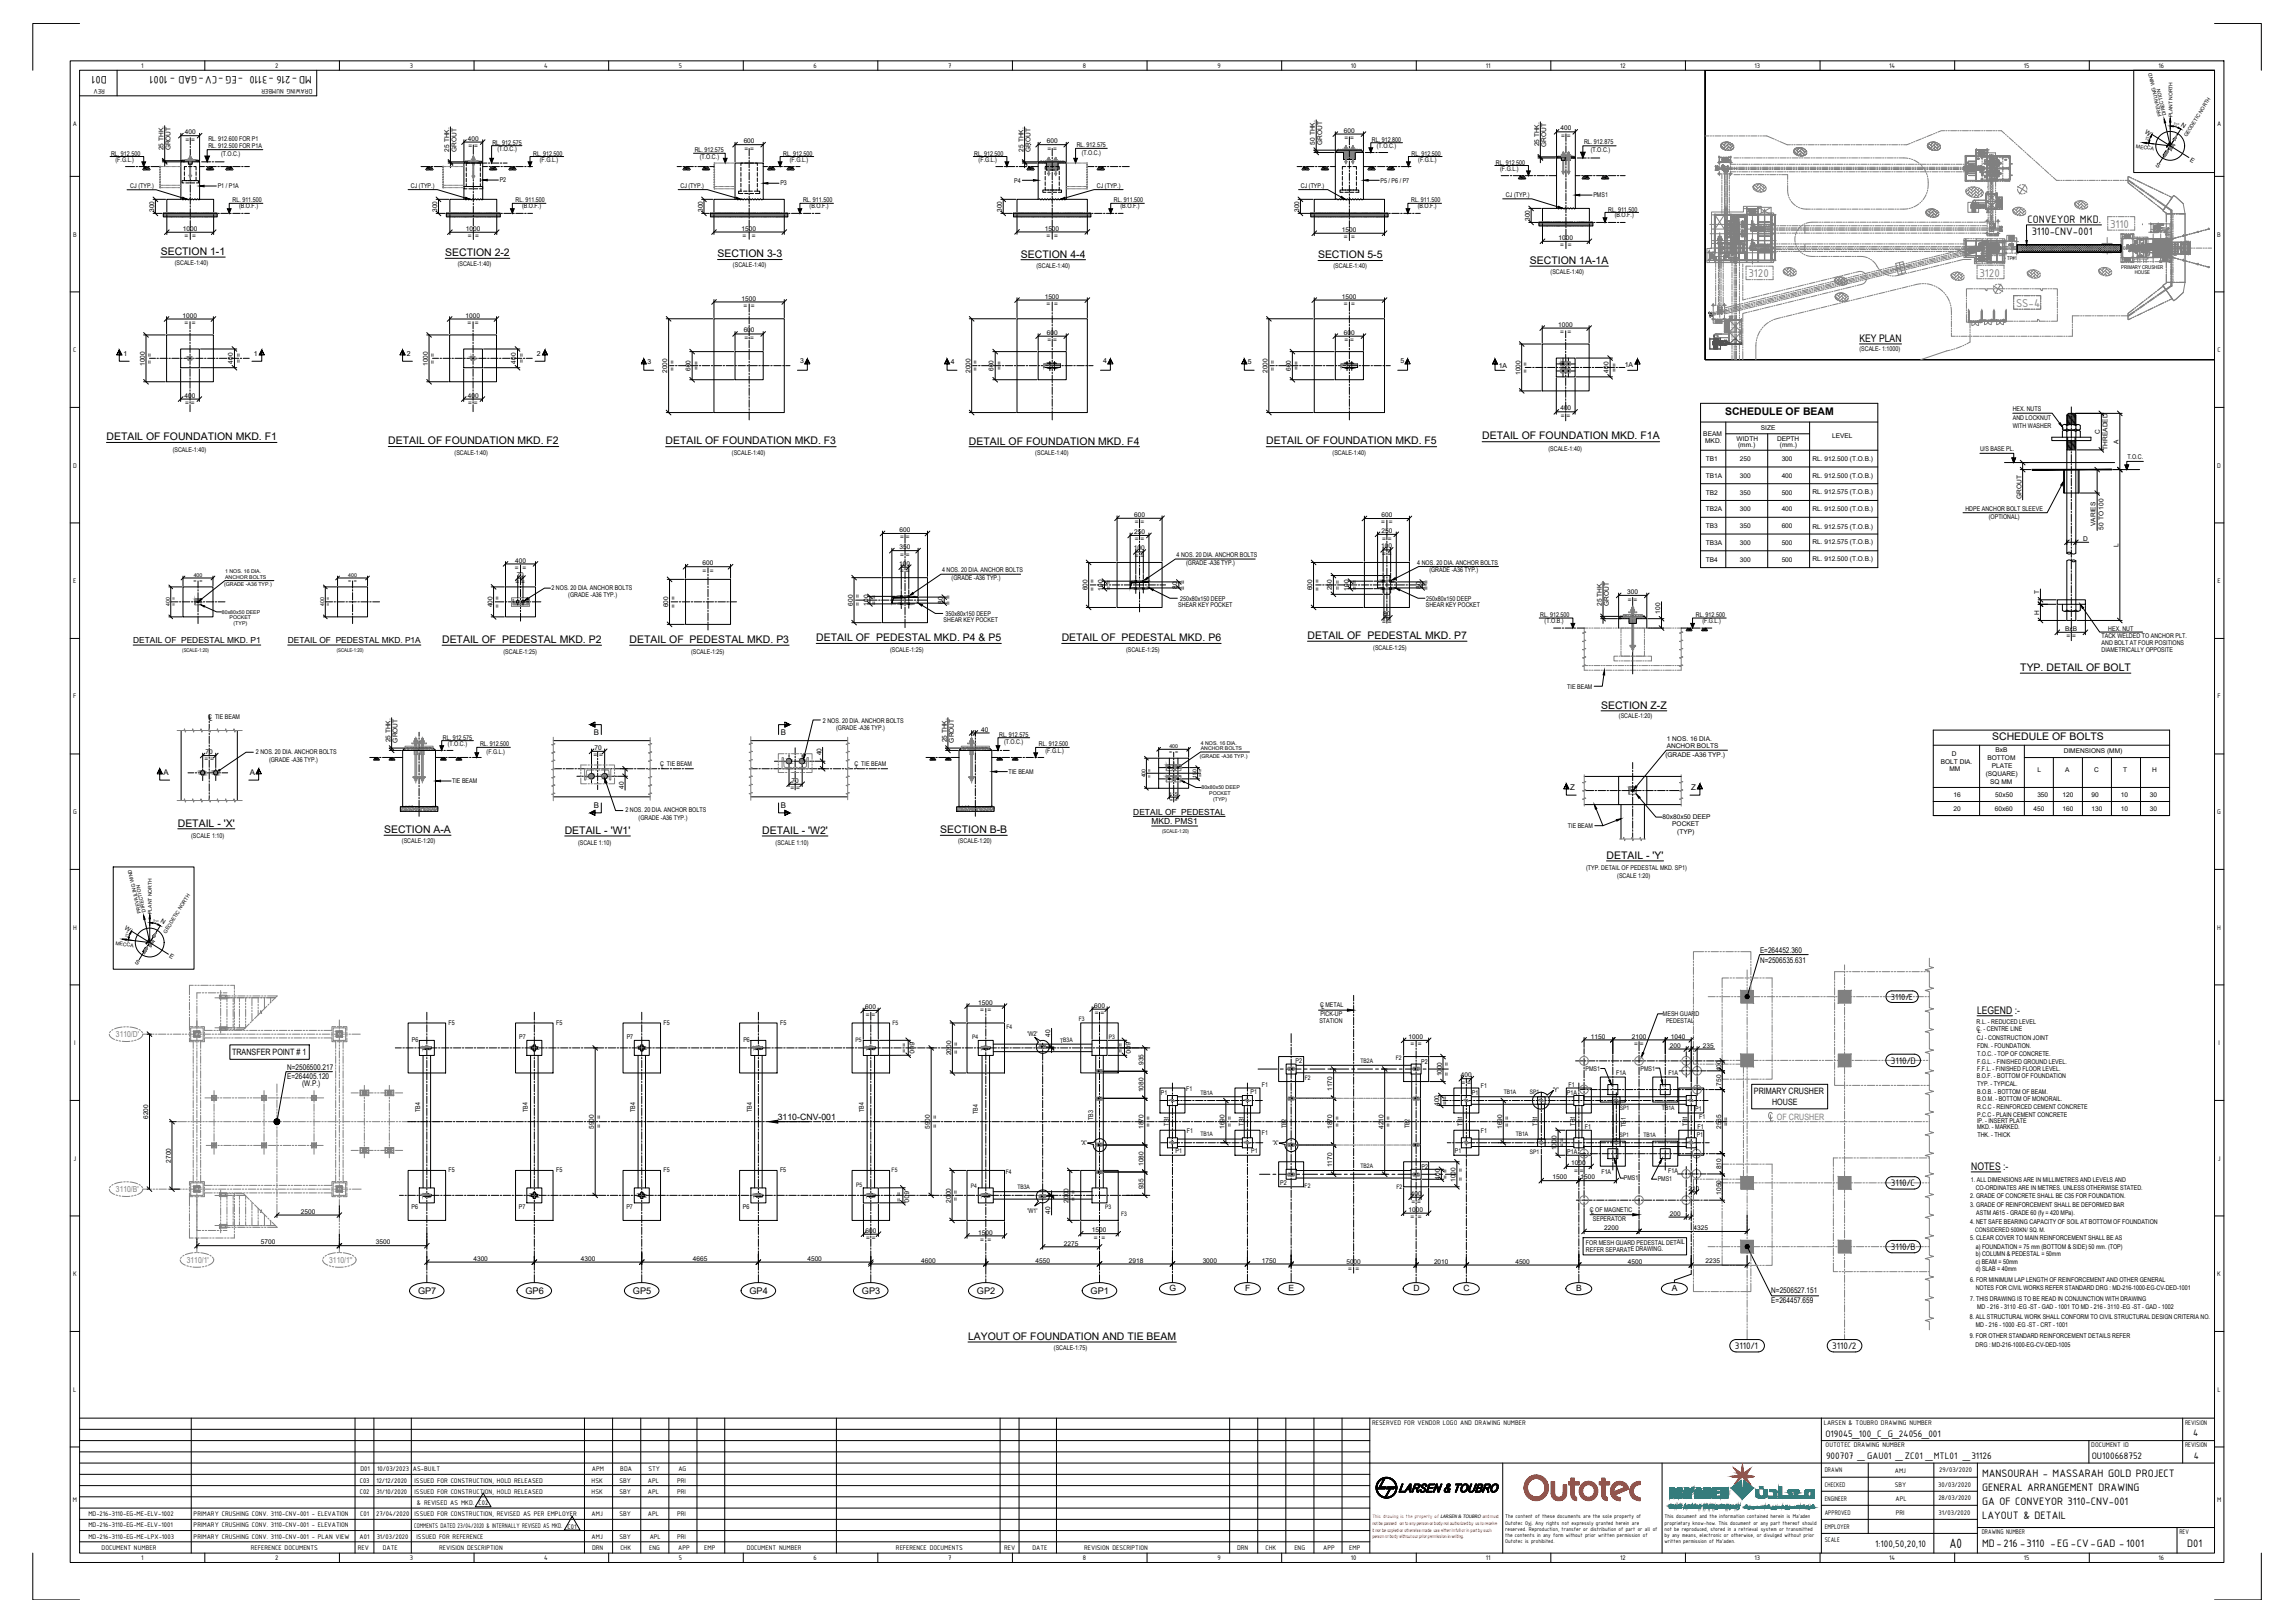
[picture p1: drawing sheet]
<svg xmlns="http://www.w3.org/2000/svg" width="1189mm" height="841mm" viewBox="0 0 1189 841" stroke-linecap="round" stroke-linejoin="round" font-family="sans-serif">
<defs><g id="words">
<text font-size="7.5" x="1010" y="802">A0</text>
<g font-size="6.3" fill="#808080">
<text x="1094" y="118">3110</text>
<text x="906" y="144">3120</text>
<text x="1026" y="143">3120</text>
<text x="1045" y="159">SS-4</text>
</g>
<g font-size="6">
<text x="55" y="39" transform="rotate(180 55 39)">D01</text>
<text x="162" y="39" transform="rotate(180 162 39)">MD-216 -3110 -EG -CV-GAD - 1001</text>
<text x="1051" y="116">CONVEYOR MKD.</text>
<text x="1053" y="122">3110-CNV-001</text>
<text x="1027" y="765">MANSOURAH - MASSARAH GOLD PROJECT</text>
<text x="1027" y="773">GENERAL ARRANGEMENT DRAWING</text>
<text x="1027" y="780">GA OF CONVEYOR 3110-CNV-001</text>
<text x="1027" y="787">LAYOUT &amp; DETAIL</text>
<text x="1027" y="802">MD-216 -3110 -EG -CV-GAD -1001</text>
<text x="1134" y="802">D01</text>
</g>
<g font-size="5.4">
<text x="83" y="132">SECTION 1-1</text>
<text x="231" y="133">SECTION 2-2</text>
<text x="372" y="133">SECTION 3-3</text>
<text x="529" y="133">SECTION 4-4</text>
<text x="683" y="134">SECTION 5-5</text>
<text x="793" y="137">SECTION 1A-1A</text>
<text x="964" y="177">KEY PLAN</text>
<text x="894" y="215">SCHEDULE OF BEAM</text>
<text x="768" y="228">DETAIL OF FOUNDATION MKD. F1A</text>
<text x="55" y="228">DETAIL OF FOUNDATION MKD. F1</text>
<text x="201" y="230">DETAIL OF FOUNDATION MKD. F2</text>
<text x="345" y="230">DETAIL OF FOUNDATION MKD. F3</text>
<text x="502" y="230">DETAIL OF FOUNDATION MKD. F4</text>
<text x="656" y="230">DETAIL OF FOUNDATION MKD. F5</text>
<text x="229" y="333">DETAIL OF PEDESTAL MKD. P2</text>
<text x="326" y="333">DETAIL OF PEDESTAL MKD. P3</text>
<text x="423" y="332">DETAIL OF PEDESTAL MKD. P4 &amp; P5</text>
<text x="550" y="332">DETAIL OF PEDESTAL MKD. P6</text>
<text x="678" y="331">DETAIL OF PEDESTAL MKD. P7</text>
<text x="1047" y="348">TYP. DETAIL OF BOLT</text>
<text x="830" y="367">SECTION Z-Z</text>
<text x="1032" y="384">SCHEDULE OF BOLTS</text>
<text x="92" y="428">DETAIL - 'X'</text>
<text x="199" y="432">SECTION A-A</text>
<text x="487" y="432">SECTION B-B</text>
<text x="293" y="432">DETAIL - 'W1'</text>
<text x="395" y="432">DETAIL - 'W2'</text>
<text x="833" y="445">DETAIL - 'Y'</text>
<text x="1025" y="525">LEGEND :-</text>
<text x="1022" y="606">NOTES :-</text>
<text x="502" y="694">LAYOUT OF FOUNDATION AND TIE BEAM</text>
</g>
<g font-size="5.3">
<text x="980" y="551">3110/D</text>
<text x="980" y="615">3110/C</text>
<text x="980" y="648">3110/B</text>
<text x="899" y="699">3110/1</text>
<text x="950" y="699">3110/2</text>
<text x="946" y="745">O19045_100_C_G_24056_001</text>
<text x="1137" y="744">4</text>
<text x="946" y="756">900707 _GAU01 _ZC01 _MTL01 _31126</text>
<text x="1084" y="756">OU100668752</text>
<text x="1137" y="756">4</text>
<text x="972" y="801">1:100,50,20,10</text>
</g>
<text font-size="4.9" x="980" y="518">3110/E</text>
<g font-size="4.7">
<text x="217" y="671">GP7</text>
<text x="272" y="671">GP6</text>
<text x="328" y="671">GP5</text>
<text x="388" y="671">GP4</text>
<text x="447" y="671">GP3</text>
<text x="506" y="671">GP2</text>
<text x="565" y="671">GP1</text>
</g>
<g font-size="4.5">
<text x="120" y="547">TRANSFER POINT # 1</text>
<text x="909" y="567">PRIMARY CRUSHER</text>
<text x="918" y="573">HOUSE</text>
<text x="403" y="580">3110-CNV-001</text>
</g>
<text font-size="4.5" fill="#808080" x="921" y="580">OF CRUSHER</text>
<g font-size="4.4">
<text x="606" y="669">G</text>
<text x="645" y="669">F</text>
<text x="668" y="669">E</text>
<text x="732" y="669">D</text>
<text x="758" y="669">C</text>
<text x="817" y="669">B</text>
<text x="866" y="669">A</text>
</g>
<g font-size="4.3">
<text x="69" y="333">DETAIL OF PEDESTAL MKD. P1</text>
<text x="149" y="333">DETAIL OF PEDESTAL MKD. P1A</text>
<text x="587" y="422">DETAIL OF PEDESTAL</text>
<text x="597" y="427">MKD. PMS1</text>
</g>
<g font-size="4.3" fill="#808080">
<text x="60" y="537">3110/D'</text>
<text x="60" y="618">3110/B'</text>
<text x="97" y="654">3110/1'</text>
<text x="171" y="654">3110/1''</text>
</g>
<g font-size="4.1">
<text x="308" y="381">B</text>
<text x="405" y="381">B</text>
<text x="85" y="402">A</text>
<text x="129" y="402">A</text>
<text x="814" y="409">Z</text>
<text x="876" y="409">Z</text>
<text x="308" y="419">B</text>
<text x="405" y="419">B</text>
<text x="912" y="494">E=264452.360</text>
<text x="912" y="499">N=2506535.631</text>
<text x="149" y="555">N=2506500.217</text>
<text x="149" y="559">E=264405.120</text>
<text x="157" y="563">(W.P.)</text>
<text x="918" y="670">N=2506527.151</text>
<text x="918" y="675">E=264457.659</text>
</g>
<g font-size="3.8">
<text x="73" y="35">1</text>
<text x="143" y="35">2</text>
<text x="212" y="35">3</text>
<text x="282" y="35">4</text>
<text x="352" y="35">5</text>
<text x="422" y="35">6</text>
<text x="491" y="35">7</text>
<text x="561" y="35">8</text>
<text x="631" y="35">9</text>
<text x="700" y="35">10</text>
<text x="770" y="35">11</text>
<text x="840" y="35">12</text>
<text x="909" y="35">13</text>
<text x="979" y="35">14</text>
<text x="1049" y="35">15</text>
<text x="1119" y="35">16</text>
<text x="54" y="46" transform="rotate(180 54 46)">REV</text>
<text x="162" y="46" transform="rotate(180 162 46)">DRAWING NUMBER</text>
<text x="38" y="65">A</text>
<text x="1149" y="65">A</text>
<text x="38" y="123">B</text>
<text x="1149" y="123">B</text>
<text x="38" y="182">C</text>
<text x="1149" y="182">C</text>
<text x="38" y="242">D</text>
<text x="1149" y="242">D</text>
<text x="38" y="302">E</text>
<text x="1149" y="302">E</text>
<text x="38" y="362">F</text>
<text x="1149" y="362">F</text>
<text x="38" y="422">G</text>
<text x="1149" y="422">G</text>
<text x="38" y="482">H</text>
<text x="1149" y="482">H</text>
<text x="38" y="542">I</text>
<text x="1150" y="542">I</text>
<text x="38" y="601">J</text>
<text x="1149" y="601">J</text>
<text x="38" y="661">K</text>
<text x="1149" y="661">K</text>
<text x="38" y="721">L</text>
<text x="1149" y="721">L</text>
<text x="711" y="738">RESERVED FOR VENDOR LOGO AND DRAWING NUMBER</text>
<text x="945" y="738">LARSEN &amp; TOUBRO DRAWING NUMBER</text>
<text x="1132" y="738">REVISION</text>
<text x="946" y="750">OUTOTEC DRAWING NUMBER</text>
<text x="1084" y="750">DOCUMENT ID</text>
<text x="1132" y="750">REVISION</text>
<text x="187" y="762">D01</text>
<text x="195" y="762">10/03/2023</text>
<text x="214" y="762">AS-BUILT</text>
<text x="307" y="762">APM</text>
<text x="321" y="762">BDA</text>
<text x="336" y="762">STY</text>
<text x="352" y="762">AG</text>
<text x="946" y="763">DRAWN</text>
<text x="982" y="763">AMJ</text>
<text x="1005" y="763">29/03/2020</text>
<text x="186" y="768">C03</text>
<text x="195" y="768">12/12/2020</text>
<text x="215" y="768">ISSUED FOR CONSTRUCTION, HOLD RELEASED</text>
<text x="307" y="768">HSK</text>
<text x="321" y="768">SBY</text>
<text x="336" y="768">APL</text>
<text x="351" y="768">PRI</text>
<text x="946" y="770">CHECKED</text>
<text x="982" y="770">SBY</text>
<text x="1004" y="770">30/03/2020</text>
<text x="38" y="779">M</text>
<text x="186" y="774">C02</text>
<text x="195" y="774">31/10/2020</text>
<text x="215" y="774">ISSUED FOR CONSTRUCTION, HOLD RELEASED</text>
<text x="216" y="780">&amp; REVISED AS MKD. C02</text>
<text x="307" y="774">HSK</text>
<text x="321" y="774">SBY</text>
<text x="336" y="774">APL</text>
<text x="351" y="774">PRI</text>
<text x="946" y="778">ENGINEER</text>
<text x="982" y="778">APL</text>
<text x="1005" y="777">28/03/2020</text>
<text x="1149" y="779">M</text>
<text x="46" y="786">MD-216-3110-EG-ME-ELV-1002</text>
<text x="100" y="786">PRIMARY CRUSHING CONV. 3110-CNV-001 - ELEVATION</text>
<text x="187" y="786">C01</text>
<text x="195" y="786">27/04/2020</text>
<text x="215" y="786">ISSUED FOR CONSTRUCTION, REVISED AS PER EMPLOYER</text>
<text x="307" y="786">AMJ</text>
<text x="321" y="786">SBY</text>
<text x="336" y="786">APL</text>
<text x="351" y="786">PRI</text>
<text x="946" y="785">APPROVED</text>
<text x="982" y="785">PRI</text>
<text x="1005" y="785">31/03/2020</text>
<text x="46" y="791">MD-216-3110-EG-ME-ELV-1001</text>
<text x="100" y="791">PRIMARY CRUSHING CONV. 3110-CNV-001 - ELEVATION</text>
<text x="215" y="792">COMMENTS DATED 23/04/2020 &amp; INTERNALLY REVISED AS MKD.</text>
<text x="46" y="797">MD-216-3110-EG-ME-LPX-1003</text>
<text x="100" y="797">PRIMARY CRUSHING CONV. 3110-CNV-001 - PLAN VIEW</text>
<text x="186" y="797">A01</text>
<text x="195" y="797">31/03/2020</text>
<text x="216" y="797">ISSUED FOR REFERENCE</text>
<text x="294" y="792">C01</text>
<text x="307" y="797">AMJ</text>
<text x="321" y="797">SBY</text>
<text x="337" y="797">APL</text>
<text x="351" y="797">PRI</text>
<text x="946" y="792">EMPLOYER</text>
<text x="1027" y="795">DRAWING NUMBER</text>
<text x="1129" y="795">REV</text>
<text x="53" y="803">DOCUMENT NUMBER</text>
<text x="130" y="803">REFERENCE DOCUMENTS</text>
<text x="185" y="803">REV</text>
<text x="198" y="803">DATE</text>
<text x="228" y="803">REVISION DESCRIPTION</text>
<text x="307" y="803">DRN</text>
<text x="321" y="803">CHK</text>
<text x="336" y="803">ENG</text>
<text x="351" y="803">APP</text>
<text x="365" y="803">EMP</text>
<text x="387" y="803">DOCUMENT NUMBER</text>
<text x="464" y="803">REFERENCE DOCUMENTS</text>
<text x="520" y="803">REV</text>
<text x="535" y="803">DATE</text>
<text x="562" y="803">REVISION DESCRIPTION</text>
<text x="641" y="803">DRN</text>
<text x="656" y="803">CHK</text>
<text x="671" y="803">ENG</text>
<text x="686" y="803">APP</text>
<text x="699" y="803">EMP</text>
<text x="946" y="799">SCALE</text>
<text x="73" y="808">1</text>
<text x="143" y="808">2</text>
<text x="212" y="808">3</text>
<text x="282" y="808">4</text>
<text x="352" y="808">5</text>
<text x="422" y="808">6</text>
<text x="491" y="808">7</text>
<text x="561" y="808">8</text>
<text x="631" y="808">9</text>
<text x="700" y="808">10</text>
<text x="770" y="808">11</text>
<text x="840" y="808">12</text>
<text x="909" y="808">13</text>
<text x="979" y="808">14</text>
<text x="1049" y="808">15</text>
<text x="1119" y="808">16</text>
</g>
<g font-size="3.6">
<text x="64" y="185">1</text>
<text x="132" y="185">1</text>
<text x="211" y="185">2</text>
<text x="278" y="185">2</text>
<text x="336" y="189">3</text>
<text x="415" y="188">3</text>
<text x="493" y="189">4</text>
<text x="572" y="188">4</text>
<text x="647" y="189">5</text>
<text x="726" y="188">5</text>
<text x="777" y="191">1A</text>
<text x="842" y="190">1A</text>
</g>
<g font-size="3.4">
<text x="96" y="70">400</text>
<text x="697" y="69">600</text>
<text x="809" y="68">400</text>
<text x="809" y="72">= =</text>
<text x="85" y="78" transform="rotate(-90 85 78)">25 THK.</text>
<text x="88" y="78" transform="rotate(-90 88 78)">GROUT</text>
<text x="96" y="74">= =</text>
<text x="108" y="77">RL. 912.500 FOR P1A</text>
<text x="108" y="73">RL. 912.600 FOR P1</text>
<text x="242" y="73">400</text>
<text x="243" y="77">= =</text>
<text x="255" y="75">RL. 912.575</text>
<text x="385" y="74">600</text>
<text x="542" y="74">600</text>
<text x="558" y="76">RL. 912.575</text>
<text x="681" y="75" transform="rotate(-90 681 75)">50 THK.</text>
<text x="685" y="75" transform="rotate(-90 685 75)">GROUT</text>
<text x="697" y="73">= =</text>
<text x="711" y="73">RL. 912.800</text>
<text x="714" y="77">(T.O.C.)</text>
<text x="798" y="76" transform="rotate(-90 798 76)">25 THK.</text>
<text x="801" y="76" transform="rotate(-90 801 76)">GROUT</text>
<text x="821" y="75">RL. 912.875</text>
<text x="58" y="81">RL. 912.500</text>
<text x="115" y="81">(T.O.C.)</text>
<text x="233" y="79" transform="rotate(-90 233 79)">25 THK.</text>
<text x="237" y="79" transform="rotate(-90 237 79)">GROUT</text>
<text x="258" y="78">(T.O.C.)</text>
<text x="276" y="81">RL. 912.500</text>
<text x="360" y="79">RL. 912.575</text>
<text x="363" y="82">(T.O.C.)</text>
<text x="386" y="78">= =</text>
<text x="406" y="81">RL. 912.500</text>
<text x="409" y="84">(F.G.L.)</text>
<text x="505" y="81">RL. 912.500</text>
<text x="507" y="84">(F.G.L.)</text>
<text x="530" y="79" transform="rotate(-90 530 79)">25 THK.</text>
<text x="534" y="79" transform="rotate(-90 534 79)">GROUT</text>
<text x="543" y="78">= =</text>
<text x="561" y="80">(T.O.C.)</text>
<text x="732" y="81">RL. 912.500</text>
<text x="735" y="84">(F.G.L.)</text>
<text x="824" y="79">(T.O.C.)</text>
<text x="60" y="84">(F.G.L.)</text>
<text x="280" y="84">(F.G.L.)</text>
<text x="775" y="85">RL. 912.500</text>
<text x="777" y="89">(F.G.L.)</text>
<text x="259" y="94">P2</text>
<text x="526" y="95">P4</text>
<text x="715" y="95">P5 / P6 / P7</text>
<text x="68" y="97">CJ (TYP.)</text>
<text x="113" y="98">P1 / P1A</text>
<text x="213" y="97">CJ (TYP.)</text>
<text x="353" y="97">CJ (TYP.)</text>
<text x="404" y="96">P3</text>
<text x="568" y="97">CJ (TYP.)</text>
<text x="674" y="97">CJ (TYP.)</text>
<text x="120" y="105">RL. 911.500</text>
<text x="124" y="108">(B.O.F.)</text>
<text x="267" y="105">RL. 911.500</text>
<text x="271" y="108">(B.O.F.)</text>
<text x="416" y="105">RL. 911.500</text>
<text x="420" y="108">(B.O.F.)</text>
<text x="577" y="105">RL. 911.500</text>
<text x="581" y="108">(B.O.F.)</text>
<text x="731" y="105">RL. 911.500</text>
<text x="735" y="108">(B.O.F.)</text>
<text x="780" y="102">CJ (TYP.)</text>
<text x="826" y="102">PMS1</text>
<text x="80" y="110" transform="rotate(-90 80 110)">300</text>
<text x="227" y="110" transform="rotate(-90 227 110)">300</text>
<text x="364" y="110" transform="rotate(-90 364 110)">300</text>
<text x="519" y="110" transform="rotate(-90 519 110)">300</text>
<text x="673" y="110" transform="rotate(-90 673 110)">300</text>
<text x="833" y="110">RL. 911.500</text>
<text x="837" y="113">(B.O.F.)</text>
<text x="95" y="120">1000</text>
<text x="241" y="120">1000</text>
<text x="384" y="120">1500</text>
<text x="541" y="120">1500</text>
<text x="793" y="114" transform="rotate(-90 793 114)">300</text>
<text x="96" y="123">= =</text>
<text x="242" y="123">= =</text>
<text x="385" y="123">=</text>
<text x="390" y="123">=</text>
<text x="542" y="123">= =</text>
<text x="695" y="120">1500</text>
<text x="696" y="124">= =</text>
<text x="808" y="124">1000</text>
<text x="809" y="128">= =</text>
<text x="91" y="137">(SCALE-1:40)</text>
<text x="237" y="138">(SCALE-1:40)</text>
<text x="380" y="139">(SCALE-1:40)</text>
<text x="537" y="139">(SCALE-1:40)</text>
<text x="691" y="139">(SCALE-1:40)</text>
<text x="804" y="142">(SCALE-1:40)</text>
<text x="384" y="156">1500</text>
<text x="541" y="155">1500</text>
<text x="695" y="155">1500</text>
<text x="385" y="160">= =</text>
<text x="542" y="159">= =</text>
<text x="696" y="159">= =</text>
<text x="95" y="165">1000</text>
<text x="241" y="165">1000</text>
<text x="96" y="168">= =</text>
<text x="242" y="168">= =</text>
<text x="385" y="172">600</text>
<text x="542" y="173">600</text>
<text x="697" y="173">600</text>
<text x="808" y="169">1000</text>
<text x="808" y="173">= =</text>
<text x="386" y="176">= =</text>
<text x="543" y="177">= =</text>
<text x="697" y="177">= =</text>
<text x="964" y="182">(SCALE- 1:1000)</text>
<text x="75" y="190" transform="rotate(-90 75 190)">1000</text>
<text x="79" y="189" transform="rotate(-90 79 189)">= =</text>
<text x="121" y="188" transform="rotate(-90 121 188)">400</text>
<text x="125" y="188" transform="rotate(-90 125 188)">= =</text>
<text x="222" y="190" transform="rotate(-90 222 190)">1000</text>
<text x="225" y="189" transform="rotate(-90 225 189)">= =</text>
<text x="267" y="188" transform="rotate(-90 267 188)">400</text>
<text x="271" y="188" transform="rotate(-90 271 188)">= =</text>
<text x="362" y="192" transform="rotate(-90 362 192)">= =</text>
<text x="519" y="192" transform="rotate(-90 519 192)">= =</text>
<text x="673" y="192" transform="rotate(-90 673 192)">= =</text>
<text x="346" y="193" transform="rotate(-90 346 193)">2000</text>
<text x="350" y="192" transform="rotate(-90 350 192)">= =</text>
<text x="358" y="192" transform="rotate(-90 358 192)">600</text>
<text x="503" y="193" transform="rotate(-90 503 193)">2000</text>
<text x="507" y="192" transform="rotate(-90 507 192)">= =</text>
<text x="515" y="192" transform="rotate(-90 515 192)">600</text>
<text x="657" y="193" transform="rotate(-90 657 193)">2000</text>
<text x="661" y="192" transform="rotate(-90 661 192)">= =</text>
<text x="669" y="192" transform="rotate(-90 669 192)">600</text>
<text x="788" y="194" transform="rotate(-90 788 194)">1000</text>
<text x="792" y="193" transform="rotate(-90 792 193)">= =</text>
<text x="834" y="193" transform="rotate(-90 834 193)">400</text>
<text x="838" y="193" transform="rotate(-90 838 193)">= =</text>
<text x="96" y="206">400</text>
<text x="242" y="206">400</text>
<text x="96" y="210">= =</text>
<text x="243" y="210">= =</text>
<text x="809" y="213">400</text>
<text x="1043" y="213">HEX. NUTS</text>
<text x="809" y="217">= =</text>
<text x="1043" y="218">AND LOCKNUT</text>
<text x="1043" y="222">WITH WASHER</text>
<text x="883" y="226">BEAM</text>
<text x="913" y="223">SIZE</text>
<text x="950" y="227">LEVEL</text>
<text x="1088" y="225" transform="rotate(-90 1088 225)">C</text>
<text x="802" y="234">(SCALE-1:40)</text>
<text x="884" y="229">MKD.</text>
<text x="900" y="228">WIDTH</text>
<text x="901" y="232">(mm.)</text>
<text x="921" y="228">DEPTH</text>
<text x="922" y="232">(mm.)</text>
<text x="1026" y="234">U/S BASE PL.</text>
<text x="1092" y="233" transform="rotate(-90 1092 233)">THREADED</text>
<text x="1098" y="230" transform="rotate(-90 1098 230)">A</text>
<text x="90" y="234">(SCALE-1:40)</text>
<text x="236" y="236">(SCALE-1:40)</text>
<text x="379" y="236">(SCALE-1:40)</text>
<text x="537" y="236">(SCALE-1:40)</text>
<text x="691" y="236">(SCALE-1:40)</text>
<text x="884" y="239">TB1</text>
<text x="902" y="239">250</text>
<text x="923" y="239">300</text>
<text x="939" y="239">RL. 912.500 (T.O.B.)</text>
<text x="1103" y="238">T.O.C.</text>
<text x="884" y="248">TB1A</text>
<text x="902" y="248">300</text>
<text x="923" y="248">400</text>
<text x="939" y="248">RL. 912.500 (T.O.B.)</text>
<text x="884" y="256">TB2</text>
<text x="902" y="256">350</text>
<text x="923" y="256">500</text>
<text x="939" y="256">RL. 912.575 (T.O.B.)</text>
<text x="1048" y="259" transform="rotate(-90 1048 259)">GROUT</text>
<text x="588" y="268">600</text>
<text x="716" y="268">600</text>
<text x="884" y="265">TB2A</text>
<text x="902" y="265">300</text>
<text x="923" y="265">400</text>
<text x="939" y="265">RL. 912.500 (T.O.B.)</text>
<text x="1019" y="265">HDPE ANCHOR BOLT SLEEVE</text>
<text x="1031" y="269">(OPTIONAL)</text>
<text x="466" y="276">600</text>
<text x="588" y="272">= =</text>
<text x="716" y="272">= =</text>
<text x="884" y="274">TB3</text>
<text x="902" y="274">350</text>
<text x="923" y="274">600</text>
<text x="939" y="274">RL. 912.575 (T.O.B.)</text>
<text x="1086" y="273" transform="rotate(-90 1086 273)">VARIES</text>
<text x="1090" y="274" transform="rotate(-90 1090 274)">50 TO 100</text>
<text x="467" y="279">= =</text>
<text x="588" y="277">250</text>
<text x="588" y="281">= =</text>
<text x="716" y="276">250</text>
<text x="716" y="280">= =</text>
<text x="1080" y="280">D</text>
<text x="466" y="285">350</text>
<text x="588" y="285">100</text>
<text x="716" y="284">100</text>
<text x="884" y="282">TB3A</text>
<text x="902" y="282">300</text>
<text x="923" y="282">500</text>
<text x="939" y="282">RL. 912.575 (T.O.B.)</text>
<text x="1098" y="283" transform="rotate(-90 1098 283)">L</text>
<text x="267" y="292">400</text>
<text x="364" y="293">600</text>
<text x="466" y="293">100</text>
<text x="467" y="288">= =</text>
<text x="588" y="289">= =</text>
<text x="610" y="289">4 NOS. 20 DIA. ANCHOR BOLTS</text>
<text x="615" y="293">(GRADE -A36 TYP.)</text>
<text x="716" y="288">= =</text>
<text x="734" y="293">4 NOS. 20 DIA. ANCHOR BOLTS</text>
<text x="884" y="291">TB4</text>
<text x="902" y="291">300</text>
<text x="923" y="291">500</text>
<text x="939" y="291">RL. 912.500 (T.O.B.)</text>
<text x="267" y="295">= =</text>
<text x="268" y="299">70</text>
<text x="364" y="297">= =</text>
<text x="467" y="297">= =</text>
<text x="488" y="297">4 NOS. 20 DIA. ANCHOR BOLTS</text>
<text x="741" y="297">(GRADE -A36 TYP.)</text>
<text x="267" y="303">= =</text>
<text x="286" y="306">2 NOS. 20 DIA. ANCHOR BOLTS</text>
<text x="493" y="301">(GRADE -A36 TYP.)</text>
<text x="564" y="306" transform="rotate(-90 564 306)">600</text>
<text x="576" y="306" transform="rotate(-90 576 306)">= =</text>
<text x="610" y="305" transform="rotate(-90 610 305)">80</text>
<text x="614" y="306" transform="rotate(-90 614 306)">= =</text>
<text x="680" y="306" transform="rotate(-90 680 306)">600</text>
<text x="690" y="306" transform="rotate(-90 690 306)">250</text>
<text x="694" y="306" transform="rotate(-90 694 306)">= =</text>
<text x="703" y="306" transform="rotate(-90 703 306)">= =</text>
<text x="736" y="305" transform="rotate(-90 736 305)">80</text>
<text x="740" y="306" transform="rotate(-90 740 306)">= =</text>
<text x="294" y="309">(GRADE -A36 TYP.)</text>
<text x="567" y="306" transform="rotate(-90 567 306)">= =</text>
<text x="572" y="306" transform="rotate(-90 572 306)">100</text>
<text x="612" y="311">250x80x150 DEEP</text>
<text x="684" y="306" transform="rotate(-90 684 306)">= =</text>
<text x="699" y="306" transform="rotate(-90 699 306)">100</text>
<text x="739" y="311">250x80x150 DEEP</text>
<text x="843" y="308">300</text>
<text x="844" y="312">= =</text>
<text x="1057" y="308" transform="rotate(-90 1057 308)">T</text>
<text x="255" y="315" transform="rotate(-90 255 315)">400</text>
<text x="259" y="315" transform="rotate(-90 259 315)">= =</text>
<text x="346" y="315" transform="rotate(-90 346 315)">600</text>
<text x="350" y="315" transform="rotate(-90 350 315)">= =</text>
<text x="442" y="314" transform="rotate(-90 442 314)">600</text>
<text x="446" y="314" transform="rotate(-90 446 314)">= =</text>
<text x="450" y="314" transform="rotate(-90 450 314)">100</text>
<text x="454" y="313" transform="rotate(-90 454 313)">= =</text>
<text x="489" y="313" transform="rotate(-90 489 313)">80</text>
<text x="493" y="313" transform="rotate(-90 493 313)">= =</text>
<text x="611" y="315">SHEAR KEY POCKET</text>
<text x="739" y="315">SHEAR KEY POCKET</text>
<text x="830" y="314" transform="rotate(-90 830 314)">25 THK.</text>
<text x="834" y="314" transform="rotate(-90 834 314)">GROUT</text>
<text x="860" y="318" transform="rotate(-90 860 318)">100</text>
<text x="489" y="322">SHEAR KEY POCKET</text>
<text x="490" y="319">350x80x150 DEEP</text>
<text x="716" y="323">= =</text>
<text x="717" y="319">80</text>
<text x="798" y="320">RL. 912.500</text>
<text x="800" y="323">(T.O.B.)</text>
<text x="879" y="320">RL. 912.500</text>
<text x="882" y="323">(F.G.L.)</text>
<text x="1057" y="319" transform="rotate(-90 1057 319)">H</text>
<text x="1070" y="327">BxB</text>
<text x="1093" y="327">HEX. NUT</text>
<text x="1071" y="331">= =</text>
<text x="1089" y="331">TACK WELDED TO ANCHOR PLT.</text>
<text x="1089" y="334">AND BOLT AT FOUR POSITIONS</text>
<text x="261" y="339">(SCALE-1:25)</text>
<text x="358" y="339">(SCALE-1:25)</text>
<text x="461" y="338">(SCALE-1:25)</text>
<text x="584" y="338">(SCALE-1:25)</text>
<text x="712" y="337">(SCALE-1:25)</text>
<text x="1089" y="338">DIAMETRICALLY OPPOSITE</text>
<text x="812" y="357">TIE BEAM</text>
<text x="108" y="373">C TIE BEAM</text>
<text x="109" y="374">L</text>
<text x="426" y="375">2 NOS. 20 DIA. ANCHOR BOLTS</text>
<text x="839" y="372">(SCALE-1:20)</text>
<text x="230" y="383">RL. 912.575</text>
<text x="433" y="378">(GRADE -A36 TYP.)</text>
<text x="508" y="379">40</text>
<text x="518" y="382">RL. 912.575</text>
<text x="864" y="384">1 NOS. 16 DIA.</text>
<text x="202" y="385" transform="rotate(-90 202 385)">25 THK.</text>
<text x="206" y="385" transform="rotate(-90 206 385)">GROUT</text>
<text x="232" y="387">(T.O.C.)</text>
<text x="249" y="387">RL. 912.500</text>
<text x="308" y="389">70</text>
<text x="491" y="385" transform="rotate(-90 491 385)">25 THK.</text>
<text x="494" y="385" transform="rotate(-90 494 385)">GROUT</text>
<text x="520" y="386">(T.O.C.)</text>
<text x="538" y="387">RL. 912.500</text>
<text x="864" y="388">ANCHOR BOLTS</text>
<text x="1034" y="390">BxB</text>
<text x="106" y="395">= =</text>
<text x="107" y="391">70</text>
<text x="133" y="391">2 NOS. 20 DIA. ANCHOR BOLTS</text>
<text x="139" y="395">(GRADE -A36 TYP.)</text>
<text x="252" y="391">(F.G.L.)</text>
<text x="308" y="392">= =</text>
<text x="426" y="391" transform="rotate(-90 426 391)">40</text>
<text x="542" y="390">(F.G.L.)</text>
<text x="863" y="393">(GRADE -A36 TYP.)</text>
<text x="1006" y="396">BOLT DIA.</text>
<text x="1012" y="392">D</text>
<text x="1030" y="394">BOTTOM</text>
<text x="1070" y="390">DIMENSIONS (MM)</text>
<text x="342" y="397">C TIE BEAM</text>
<text x="343" y="398">L</text>
<text x="443" y="397">C TIE BEAM</text>
<text x="443" y="398">L</text>
<text x="523" y="401">TIE BEAM</text>
<text x="1010" y="400">MM</text>
<text x="1029" y="402">(SQUARE)</text>
<text x="1032" y="398">PLATE</text>
<text x="1056" y="400">L</text>
<text x="1070" y="400">A</text>
<text x="1085" y="400">C</text>
<text x="1100" y="400">T</text>
<text x="1115" y="400">H</text>
<text x="234" y="406">TIE BEAM</text>
<text x="410" y="406">70</text>
<text x="1031" y="406">SQ MM</text>
<text x="323" y="409" transform="rotate(-90 323 409)">40</text>
<text x="410" y="410">= =</text>
<text x="1012" y="413">16</text>
<text x="1034" y="413">50x50</text>
<text x="1056" y="413">350</text>
<text x="1069" y="413">120</text>
<text x="1084" y="413">90</text>
<text x="1099" y="413">10</text>
<text x="1114" y="413">30</text>
<text x="324" y="421">2 NOS. 20 DIA. ANCHOR BOLTS</text>
<text x="331" y="425">(GRADE -A36 TYP.)</text>
<text x="862" y="425">80x80x50 DEEP</text>
<text x="1012" y="420">20</text>
<text x="1034" y="420">60x60</text>
<text x="1054" y="420">450</text>
<text x="1069" y="420">160</text>
<text x="1084" y="420">130</text>
<text x="1099" y="420">10</text>
<text x="1114" y="420">30</text>
<text x="813" y="429">TIE BEAM</text>
<text x="867" y="428">POCKET</text>
<text x="99" y="434">(SCALE 1:10)</text>
<text x="208" y="437">(SCALE-1:20)</text>
<text x="300" y="438">(SCALE 1:10)</text>
<text x="402" y="438">(SCALE 1:10)</text>
<text x="497" y="437">(SCALE-1:20)</text>
<text x="869" y="432">(TYP)</text>
<text x="822" y="451">(TYP. DETAIL OF PEDESTAL MKD. SP1)</text>
<text x="838" y="455">(SCALE 1:20)</text>
<text x="507" y="521">1500</text>
<text x="684" y="522">C METAL</text>
<text x="448" y="523">600</text>
<text x="449" y="527">= =</text>
<text x="508" y="524">= =</text>
<text x="567" y="522">600</text>
<text x="567" y="526">= =</text>
<text x="684" y="527">PICK-UP</text>
<text x="685" y="523">L</text>
<text x="862" y="527">MESH GUARD</text>
<text x="233" y="531">F5</text>
<text x="288" y="531">F5</text>
<text x="344" y="531">F5</text>
<text x="404" y="531">F5</text>
<text x="684" y="530">STATION</text>
<text x="863" y="530">PEDESTAL</text>
<text x="1024" y="531">R.L. - REDUCED LEVEL</text>
<text x="269" y="538">P7</text>
<text x="325" y="538">P7</text>
<text x="533" y="537">'W2'</text>
<text x="544" y="537" transform="rotate(-90 544 537)">40</text>
<text x="730" y="538">1000</text>
<text x="824" y="538">1150</text>
<text x="846" y="538">2100</text>
<text x="866" y="538">1040</text>
<text x="1024" y="534">C. - CENTRE LINE</text>
<text x="1024" y="539">CJ - CONSTRUCTION JOINT</text>
<text x="1025" y="535">L</text>
<text x="213" y="540" transform="rotate(-1 213 540)">P6</text>
<text x="385" y="540" transform="rotate(-1 385 540)">P6</text>
<text x="467" y="541" transform="rotate(90 467 541)">= =</text>
<text x="471" y="540" transform="rotate(90 471 540)">600</text>
<text x="497" y="546" transform="rotate(-90 497 546)">= =</text>
<text x="579" y="541" transform="rotate(90 579 541)">= =</text>
<text x="584" y="540" transform="rotate(90 584 540)">600</text>
<text x="731" y="542">= =</text>
<text x="847" y="542">= =</text>
<text x="865" y="543">200</text>
<text x="882" y="543">235</text>
<text x="1025" y="543">FDN. - FOUNDATION.</text>
<text x="493" y="547" transform="rotate(-90 493 547)">2000</text>
<text x="593" y="552" transform="rotate(-90 593 552)">935</text>
<text x="671" y="551">P2</text>
<text x="736" y="551" transform="rotate(-1 736 551)">P2</text>
<text x="1025" y="547">T.O.C. - TOP OF CONCRETE.</text>
<text x="1025" y="551">F.G.L. - FINISHED GROUND LEVEL.</text>
<text x="747" y="558" transform="rotate(-90 747 558)">1000</text>
<text x="751" y="557" transform="rotate(-90 751 557)">=</text>
<text x="751" y="553" transform="rotate(-90 751 553)">=</text>
<text x="822" y="555">PMS1</text>
<text x="838" y="557">F1A</text>
<text x="850" y="555">PMS1</text>
<text x="865" y="557">F1A</text>
<text x="892" y="555" transform="rotate(-90 892 555)">400</text>
<text x="1025" y="555">F.F.L. - FINISHED FLOOR LEVEL.</text>
<text x="654" y="563">F1</text>
<text x="757" y="558">400</text>
<text x="757" y="562">= =</text>
<text x="767" y="564" transform="rotate(-1 767 564)">F1</text>
<text x="813" y="563" transform="rotate(-1 813 563)">F1</text>
<text x="892" y="563" transform="rotate(-90 892 563)">750</text>
<text x="1025" y="559">B.O.F. - BOTTOM OF FOUNDATION</text>
<text x="1025" y="563">TYP. - TYPICAL.</text>
<text x="593" y="566" transform="rotate(-90 593 566)">1080</text>
<text x="602" y="568" transform="rotate(-1 602 568)">P1</text>
<text x="615" y="565">F1</text>
<text x="648" y="567">P1</text>
<text x="690" y="565" transform="rotate(-90 690 565)">1170</text>
<text x="763" y="567">P1</text>
<text x="805" y="566">'Y'</text>
<text x="812" y="567">P1A</text>
<text x="1025" y="567">B.O.B. - BOTTOM OF BEAM.</text>
<text x="746" y="573" transform="rotate(-90 746 573)">400</text>
<text x="750" y="573" transform="rotate(-90 750 573)">= =</text>
<text x="879" y="576" transform="rotate(-1 879 576)">P1</text>
<text x="1025" y="575">R.C.C - REINFORCED CEMENT CONCRETE</text>
<text x="1025" y="570">B.O.M. - BOTTOM OF MONORAIL.</text>
<text x="77" y="580" transform="rotate(-90 77 580)">6200</text>
<text x="218" y="576" transform="rotate(-90 218 576)">TB4</text>
<text x="273" y="576" transform="rotate(-90 273 576)">TB4</text>
<text x="312" y="580" transform="rotate(-90 312 580)">=</text>
<text x="329" y="576" transform="rotate(-90 329 576)">TB4</text>
<text x="390" y="576" transform="rotate(-90 390 576)">TB4</text>
<text x="448" y="576" transform="rotate(-90 448 576)">TB4</text>
<text x="486" y="580" transform="rotate(-90 486 580)">=</text>
<text x="507" y="577" transform="rotate(-90 507 577)">TB4</text>
<text x="567" y="580" transform="rotate(-90 567 580)">TB3</text>
<text x="881" y="580" transform="rotate(-1 881 580)">F1</text>
<text x="1025" y="579">P.C.C - PLAIN CEMENT CONCRETE</text>
<text x="1025" y="582">IP. - INSERT PLATE</text>
<text x="308" y="585" transform="rotate(-90 308 585)">5900</text>
<text x="312" y="585" transform="rotate(-90 312 585)">=</text>
<text x="482" y="585" transform="rotate(-90 482 585)">5900</text>
<text x="486" y="585" transform="rotate(-90 486 585)">=</text>
<text x="593" y="585" transform="rotate(-90 593 585)">1870</text>
<text x="596" y="584" transform="rotate(-90 596 584)">= =</text>
<text x="606" y="583" transform="rotate(-90 606 583)">TB1</text>
<text x="615" y="587">F1</text>
<text x="635" y="585" transform="rotate(-90 635 585)">1690</text>
<text x="638" y="584" transform="rotate(-90 638 584)">= =</text>
<text x="645" y="583" transform="rotate(-90 645 583)">TB1</text>
<text x="667" y="585" transform="rotate(-90 667 585)">TB2</text>
<text x="690" y="585" transform="rotate(-90 690 585)">1870</text>
<text x="694" y="584" transform="rotate(-90 694 584)">= =</text>
<text x="717" y="585" transform="rotate(-90 717 585)">4210</text>
<text x="721" y="584" transform="rotate(-90 721 584)">= =</text>
<text x="730" y="585" transform="rotate(-90 730 585)">TB2</text>
<text x="758" y="583" transform="rotate(-90 758 583)">TB1</text>
<text x="767" y="587">F1</text>
<text x="778" y="585" transform="rotate(-90 778 585)">1690</text>
<text x="782" y="584" transform="rotate(-90 782 584)">= =</text>
<text x="797" y="583" transform="rotate(-90 797 583)">TB1</text>
<text x="816" y="583" transform="rotate(-90 816 583)">TB1</text>
<text x="821" y="585">F1</text>
<text x="843" y="584" transform="rotate(-90 843 584)">TB1</text>
<text x="875" y="583" transform="rotate(-90 875 583)">TB1</text>
<text x="880" y="585">F1</text>
<text x="892" y="585" transform="rotate(-90 892 585)">2565</text>
<text x="896" y="584" transform="rotate(-90 896 584)">= =</text>
<text x="1025" y="585">MKD. - MARKED.</text>
<text x="560" y="594">'X'</text>
<text x="654" y="588" transform="rotate(-1 654 588)">F1</text>
<text x="660" y="594">'X'</text>
<text x="879" y="589" transform="rotate(-1 879 589)">P1</text>
<text x="1025" y="589">THK. - THICK</text>
<text x="609" y="598">P1</text>
<text x="648" y="597">P1</text>
<text x="754" y="597" transform="rotate(-1 754 597)">P1</text>
<text x="807" y="596" transform="rotate(-90 807 596)">1000</text>
<text x="811" y="595" transform="rotate(-90 811 595)">= =</text>
<text x="812" y="598">P1A</text>
<text x="88" y="602" transform="rotate(-90 88 602)">2700</text>
<text x="593" y="604" transform="rotate(-90 593 604)">1080</text>
<text x="690" y="605" transform="rotate(-90 690 605)">1170</text>
<text x="737" y="606" transform="rotate(-1 737 606)">P2</text>
<text x="814" y="604">1000</text>
<text x="892" y="606" transform="rotate(-90 892 606)">810</text>
<text x="232" y="607">F5</text>
<text x="288" y="607">F5</text>
<text x="344" y="607">F5</text>
<text x="404" y="607">F5</text>
<text x="746" y="611" transform="rotate(-90 746 611)">400</text>
<text x="750" y="611" transform="rotate(-90 750 611)">= =</text>
<text x="758" y="612" transform="rotate(-90 758 612)">=</text>
<text x="758" y="607" transform="rotate(-90 758 607)">=</text>
<text x="805" y="611">1500</text>
<text x="816" y="608">= =</text>
<text x="819" y="611">1500</text>
<text x="830" y="608">F1A</text>
<text x="842" y="611">PMS1</text>
<text x="865" y="608">F1A</text>
<text x="465" y="618" transform="rotate(90 465 618)">= =</text>
<text x="469" y="617" transform="rotate(90 469 617)">600</text>
<text x="593" y="616" transform="rotate(-90 593 616)">935</text>
<text x="663" y="614">P2</text>
<text x="754" y="612" transform="rotate(-90 754 612)">1000</text>
<text x="859" y="612">PMS1</text>
<text x="875" y="617">210</text>
<text x="1021" y="613">1. ALL DIMENSIONS ARE IN MILLIMETRES AND LEVELS AND</text>
<text x="1024" y="617">CO-ORDINATES ARE IN METRES. UNLESS OTHERWISE STATED.</text>
<text x="493" y="623" transform="rotate(-90 493 623)">2000</text>
<text x="496" y="622" transform="rotate(-90 496 622)">= =</text>
<text x="554" y="623" transform="rotate(-90 554 623)">2000</text>
<text x="557" y="622" transform="rotate(-90 557 622)">= =</text>
<text x="731" y="620">400</text>
<text x="731" y="624">= =</text>
<text x="892" y="619" transform="rotate(-90 892 619)">1050</text>
<text x="1021" y="621">2. GRADE OF CONCRETE SHALL BE C35 FOR FOUNDATION.</text>
<text x="156" y="629">2500</text>
<text x="213" y="626">P6</text>
<text x="269" y="626">P7</text>
<text x="325" y="626">P7</text>
<text x="385" y="626">P6</text>
<text x="533" y="628">'W1'</text>
<text x="544" y="629" transform="rotate(-90 544 629)">40</text>
<text x="730" y="628">1000</text>
<text x="824" y="628">C OF MAGNETIC</text>
<text x="825" y="629">L</text>
<text x="1021" y="625">3. GRADE OF REINFORCEMENT SHALL BE DEFORMED BAR</text>
<text x="1024" y="629">ASTM A615 - GRADE 60 (fy = 420 MPa).</text>
<text x="731" y="632">= =</text>
<text x="826" y="633">SEPERATOR</text>
<text x="865" y="630">200</text>
<text x="1021" y="634">4. NET SAFE BEARING CAPACITY OF SOIL AT BOTTOM OF FOUNDATION</text>
<text x="449" y="639">600</text>
<text x="507" y="640">1500</text>
<text x="566" y="639">1500</text>
<text x="831" y="637">2200</text>
<text x="878" y="637">4325</text>
<text x="135" y="645">5700</text>
<text x="195" y="645">3500</text>
<text x="449" y="643">= =</text>
<text x="508" y="643">= =</text>
<text x="551" y="645">2275</text>
<text x="567" y="642">= =</text>
<text x="822" y="645">FOR MESH GUARD PEDESTAL DETAIL</text>
<text x="1021" y="643">5. CLEAR COVER TO MAIN REINFORCEMENT SHALL BE AS</text>
<text x="1024" y="647">a) FOUNDATION = 75 mm (BOTTOM &amp; SIDE) 50 mm. (TOP)</text>
<text x="245" y="653">4300</text>
<text x="301" y="653">4300</text>
<text x="359" y="653">4665</text>
<text x="418" y="653">4500</text>
<text x="822" y="649">REFER SEPARATE DRAWING.</text>
<text x="1024" y="651">b) COLUMN &amp; PEDESTAL = 50mm</text>
<text x="477" y="654">4600</text>
<text x="537" y="654">4550</text>
<text x="585" y="654">2918</text>
<text x="623" y="654">3000</text>
<text x="654" y="654">1750</text>
<text x="698" y="655">5000</text>
<text x="699" y="659">= =</text>
<text x="743" y="655">2010</text>
<text x="785" y="655">4500</text>
<text x="844" y="655">4500</text>
<text x="884" y="654">2235</text>
<text x="1024" y="655">c) BEAM = 50mm</text>
<text x="1024" y="659">d) SLAB = 40mm</text>
<text x="1021" y="664">6. FOR MINIMUM LAP LENGTH OF REINFORCEMENT AND OTHER GENERAL</text>
<text x="1024" y="669">NOTES FOR CIVIL WORKS REFER STANDARD DRG : MD-216-1000-EG-CV-DED-1001</text>
<text x="1021" y="674">7. THIS DRAWING IS TO BE READ IN CONJUNCTION WITH DRAWING</text>
<text x="1021" y="683">8. ALL STRUCTURAL WORK SHALL CONFORM TO CIVIL STRUCTURAL DESIGN CRITERIA NO.</text>
<text x="1025" y="678">MD - 216 - 3110 -EG -ST - GAD - 1001 TO MD - 216 - 3110 -EG -ST - GAD - 1002</text>
<text x="1024" y="688">MD - 216 - 1000 -EG -ST - CRT - 1001</text>
<text x="1021" y="693">9. FOR OTHER STANDARD REINFORCEMENT DETAILS REFER</text>
<text x="546" y="699">(SCALE-1:75)</text>
<text x="1024" y="698">DRG : MD-216-1000-EG-CV-DED-1005</text>
</g>
<g font-size="3.2">
<text x="1130" y="65" transform="rotate(33 1130 65)">N</text>
<text x="1111" y="69" transform="rotate(33 1111 69)">W</text>
<text x="1135" y="83" transform="rotate(32 1135 83)">E</text>
<text x="1117" y="86" transform="rotate(32 1117 86)">S</text>
<text x="83" y="478" transform="rotate(32 83 478)">N</text>
<text x="64" y="481" transform="rotate(33 64 481)">W</text>
<text x="88" y="496" transform="rotate(32 88 496)">E</text>
<text x="70" y="499" transform="rotate(32 70 499)">S</text>
<text x="463" y="531">F5</text>
<text x="522" y="533" transform="rotate(-1 522 533)">F4</text>
<text x="559" y="529" transform="rotate(-1 559 529)">F3</text>
<text x="504" y="538">P4</text>
<text x="575" y="538">P3</text>
<text x="443" y="540" transform="rotate(-1 443 540)">P5</text>
<text x="549" y="540">TB3A</text>
<text x="705" y="551">TB2A</text>
<text x="723" y="549">F2</text>
<text x="676" y="560" transform="rotate(-1 676 560)">F2</text>
<text x="622" y="567">TB1A</text>
<text x="779" y="567">TB1A</text>
<text x="793" y="567">SP1</text>
<text x="840" y="575">SP1</text>
<text x="861" y="575">TB1A</text>
<text x="622" y="589">TB1A</text>
<text x="786" y="589">TB1A</text>
<text x="839" y="589">SP1</text>
<text x="852" y="589">TB1A</text>
<text x="793" y="598">SP1</text>
<text x="705" y="605">TB2A</text>
<text x="462" y="607">F5</text>
<text x="521" y="608" transform="rotate(-1 521 608)">F4</text>
<text x="444" y="615" transform="rotate(-1 444 615)">P5</text>
<text x="503" y="616">P4</text>
<text x="527" y="616">TB3A</text>
<text x="676" y="616" transform="rotate(-1 676 616)">F2</text>
<text x="724" y="616" transform="rotate(-1 724 616)">F2</text>
<text x="573" y="627" transform="rotate(-1 573 627)">P3</text>
<text x="581" y="630">F3</text>
<text x="1024" y="638">CONSIDERED 500KN/ SQ. M.</text>
</g>
<g font-size="3">
<text x="780" y="787">The content of these documents are the sole property of</text>
<text x="780" y="790">Outotec Oyj. Any rights not expressly granted herein are</text>
<text x="863" y="787">This document and the information contained herein is Ma'aden</text>
<text x="863" y="790">proprietary know-how. This document or any part thereof should</text>
<text x="780" y="793">reserved. Reproduction, transfer or distribution of part or all of</text>
<text x="780" y="797">the contents in any form without prior written permission of</text>
<text x="863" y="793">not be reproduced, stored in a retrieval system or transmitted</text>
<text x="863" y="797">by any means, electronic or otherwise, or divulged without prior</text>
<text x="780" y="800">Outotec is prohibited.</text>
<text x="863" y="800">written permission of Ma'aden.</text>
</g>
<g font-size="2.7">
<text x="1040" y="135">TP#1</text>
<text x="1099" y="139">PRIMARY CRUSHER</text>
<text x="1106" y="142">HOUSE</text>
<text x="100" y="299">400</text>
<text x="117" y="297">1 NOS. 16 DIA.</text>
<text x="180" y="299">400</text>
<text x="100" y="302">= =</text>
<text x="116" y="304">(GRADE -A36 TYP.)</text>
<text x="117" y="300">ANCHOR BOLTS</text>
<text x="180" y="302">= =</text>
<text x="88" y="314" transform="rotate(-90 88 314)">400</text>
<text x="91" y="314" transform="rotate(-90 91 314)">= =</text>
<text x="115" y="318">80x80x50 DEEP</text>
<text x="168" y="314" transform="rotate(-90 168 314)">400</text>
<text x="171" y="314" transform="rotate(-90 171 314)">= =</text>
<text x="119" y="321">POCKET</text>
<text x="121" y="324">(TYP)</text>
<text x="94" y="338">(SCALE-1:20)</text>
<text x="175" y="338">(SCALE-1:20)</text>
<text x="606" y="388">400</text>
<text x="622" y="389">ANCHOR BOLTS</text>
<text x="622" y="386">4 NOS. 16 DIA.</text>
<text x="606" y="391">= =</text>
<text x="622" y="393">(GRADE -A36 TYP.)</text>
<text x="594" y="403" transform="rotate(-90 594 403)">400</text>
<text x="597" y="403" transform="rotate(-90 597 403)">= =</text>
<text x="620" y="403" transform="rotate(-90 620 403)">150</text>
<text x="623" y="403" transform="rotate(-90 623 403)">= =</text>
<text x="606" y="412">115</text>
<text x="623" y="409">80x80x50 DEEP</text>
<text x="627" y="412">POCKET</text>
<text x="606" y="416">= =</text>
<text x="629" y="415">(TYP)</text>
<text x="602" y="432">(SCALE-1:20)</text>
</g>
<text font-size="2.7" fill="#f00" x="711" y="787">This drawing is the property of</text>
<g font-size="2.6">
<text x="1123" y="60" transform="rotate(-103 1123 60)">DIRECTION</text>
<text x="1120" y="60" transform="rotate(-103 1120 60)">PREVAILING WIND</text>
<text x="1126" y="61" transform="rotate(-90 1126 61)">PLANT NORTH</text>
<text x="1133" y="71" transform="rotate(-58 1133 71)">GEODETIC NORTH</text>
<text x="1107" y="77" transform="rotate(7 1107 77)">MECCA</text>
<text x="73" y="473" transform="rotate(-103 73 473)">PREVAILING WIND</text>
<text x="76" y="472" transform="rotate(-103 76 472)">DIRECTION</text>
<text x="79" y="474" transform="rotate(-90 79 474)">PLANT NORTH</text>
<text x="86" y="484" transform="rotate(-58 86 484)">GEODETIC NORTH</text>
<text x="60" y="490" transform="rotate(7 60 490)">MECCA</text>
</g>
<g font-size="2.4">
<text x="1126" y="65" transform="rotate(16 1126 65)">32°</text>
<text x="1113" y="73" transform="rotate(-70 1113 73)">25°</text>
<text x="79" y="478" transform="rotate(17 79 478)">32°</text>
<text x="66" y="486" transform="rotate(-70 66 486)">25°</text>
<text x="747" y="787">LARSEN &amp; TOUBRO and must</text>
</g>
<g font-size="2.4" fill="#f00">
<text x="711" y="790">not be passed on to any person or body not authorized by us to receive</text>
<text x="711" y="794">it nor be copied or otherwise made use either in full or in part by such</text>
<text x="711" y="797">person or body without our prior permission in writing.</text>
</g>
<text font-size=".5" fill="#808080" x="889" y="129">℄ OF 3120-SCR-001</text>
<text font-size=".3" fill="#808080" x="891" y="160" transform="rotate(-90 891 160)">℄ OF 3120-FDR-002</text>
<g font-size=".2" fill="#808080">
<text x="1127" y="132">E=264477.130</text>
<text x="1127" y="133">N=2506545.213</text>
</g>
</g></defs>
<!-- layer: Hatch -->
<g fill="#808080" stroke="#808080" stroke-width=".52">
<path d="M593 302h2z"/>
<path d="M589 302h2z"/>
<path d="M586 302h3z"/>
<path d="M586 302v1z"/>
<path d="M471 309h5z"/>
<path d="M469 309l2 1z"/>
<path d="M467 309l2 1z"/>
<path d="M462 311h1l-1 2z"/>
<path d="M716 301h1z"/>
<path d="M716 305h1z"/>
<path d="M268 311h1z"/>
<path d="M271 311h1z"/>
<path d="M270 312l1-1z"/>
<path d="M270 312h1z"/>
<path d="M546 189h4z"/>
<path d="M545 189h1z"/>
<path d="M544 189h1z"/>
<path d="M541 189h3z"/>
<path d="M546 189h3z"/>
<path d="M701 189h3z"/>
<path d="M699 189h2z"/>
<path d="M698 189h1z"/>
<path d="M695 189h3z"/>
<path d="M701 189h2z"/>
<path d="M452 619h2z"/>
<path d="M451 619h1z"/>
<path d="M449 619h2z"/>
<path d="M452 619h1z"/>
<path d="M449 619v1z"/>
<path d="M452 543h2z"/>
<path d="M451 543h1z"/>
<path d="M450 543h1z"/>
<path d="M449 543h1z"/>
<path d="M449 543v1z"/>
<path d="M394 619h1z"/>
<path d="M391 619v1z"/>
<path d="M394 543h1z"/>
<path d="M391 543v1z"/>
<path d="M222 619h1z"/>
<path d="M220 619h1z"/>
<path d="M219 619h1z"/>
<path d="M219 619v1z"/>
<path d="M222 543h1z"/>
<path d="M220 543h1z"/>
<path d="M219 543h1z"/>
<path d="M219 543v1z"/>
<path d="M512 619h1z"/>
<path d="M511 619h1z"/>
<path d="M510 619h1z"/>
<path d="M509 619h1z"/>
<path d="M509 619v1z"/>
<path d="M512 543h1z"/>
<path d="M511 543h1z"/>
<path d="M510 543h1z"/>
<path d="M509 543h1z"/>
<path d="M509 543v1z"/>
<path d="M111 399h1z"/>
<path d="M112 401h1z"/>
<path d="M104 399h1z"/>
<path d="M105 401h1z"/>
<path d="M313 404v-1z"/>
<path d="M312 403h1z"/>
<path d="M313 401h1z"/>
<path d="M306 404h1z"/>
<path d="M307 404v-1z"/>
<path d="M307 401h1z"/>
<path d="M415 393h1z"/>
<path d="M408 393h1z"/>
<path d="M409 396h1z"/>
<path d="M846 410h1z"/>
<path d="M610 398h1z"/>
<path d="M610 404h1z"/>
<path d="M591 302h2zM591 302h2zM591 302h2z"/>
<path d="M591 302h2zM591 302h2z"/>
<path d="M589 302h2zM589 302h2z"/>
<path d="M586 302h3zM586 302h3z"/>
<path d="M586 302v1zM586 303v2z"/>
<path d="M469 309l2 1zM469 310h2z"/>
<path d="M467 309l2 1zM467 310h2z"/>
<path d="M462 309l5 1zM462 309l5 1z"/>
<path d="M462 310h5zM462 310h1z"/>
<path d="M462 311h1zM462 311h1zM462 310v1h1zM462 310h1v1z"/>
<path d="M102 312h1zM102 312h1z"/>
<path d="M102 312h1zM102 312h1z"/>
<path d="M102 312h1zM102 312h1z"/>
<path d="M716 301h1zM716 301h1z"/>
<path d="M716 301h1zM716 301h1z"/>
<path d="M716 301h1zM716 301h1z"/>
<path d="M716 301h1zM716 301h1z"/>
<path d="M716 301h1zM716 301h1z"/>
<path d="M716 301h1zM716 301h1z"/>
<path d="M716 301h1zM716 301h1z"/>
<path d="M720 301h1zM720 301h1z"/>
<path d="M720 301h1zM720 301h1z"/>
<path d="M720 301h1zM720 301h1z"/>
<path d="M720 301h1zM720 301h1z"/>
<path d="M720 301h1zM720 301h1z"/>
<path d="M720 301h1zM720 301h1z"/>
<path d="M720 301h1zM720 301h1z"/>
<path d="M720 305h1zM720 305h1z"/>
<path d="M720 305h1zM720 305h1z"/>
<path d="M720 305h1zM720 305h1z"/>
<path d="M720 305h1zM720 305h1z"/>
<path d="M720 305h1zM720 305h1z"/>
<path d="M720 305h1zM720 305h1z"/>
<path d="M720 305h1zM720 305h1z"/>
<path d="M716 305h1zM716 305h1z"/>
<path d="M716 305h1zM716 305h1z"/>
<path d="M716 305h1zM716 305h1z"/>
<path d="M716 305h1zM716 305h1z"/>
<path d="M716 305h1zM716 305h1z"/>
<path d="M716 305h1zM716 305h1z"/>
<path d="M716 305h1zM716 305h1z"/>
<path d="M268 311h1zM268 311h1z"/>
<path d="M268 312v-1zM268 312v-1z"/>
<path d="M268 311h1zM268 312h1z"/>
<path d="M268 312h1zM268 312h1z"/>
<path d="M268 312h1zM268 312h1z"/>
<path d="M268 312h1zM268 312h1z"/>
<path d="M268 312h1zM268 312h1z"/>
<path d="M268 312h1zM268 312h1z"/>
<path d="M268 312h1zM268 312h1z"/>
<path d="M268 312h1zM268 312h1z"/>
<path d="M268 312h1zM268 312h1z"/>
<path d="M268 312h1zM268 312h1z"/>
<path d="M271 311h1zM271 312h1z"/>
<path d="M270 312h1zM270 312h1z"/>
<path d="M271 312h1zM271 312h1z"/>
<path d="M270 312h1zM270 312h1z"/>
<path d="M271 312h1zM271 312h1z"/>
<path d="M270 312h1zM270 312h1z"/>
<path d="M271 312h1zM271 312h1z"/>
<path d="M270 312h1zM270 312h1z"/>
<path d="M271 312h1zM271 312h1z"/>
<path d="M270 312h1zM270 312h1z"/>
<path d="M271 312h1zM271 312h1z"/>
<path d="M270 312h1zM270 312h1z"/>
<path d="M271 312h1zM271 312h1z"/>
<path d="M271 312h1zM271 312h1z"/>
<path d="M271 312h1zM271 312h1z"/>
<path d="M546 189h3zM546 189h3z"/>
<path d="M546 189h3zM546 189h3z"/>
<path d="M545 189h1zM545 189h1z"/>
<path d="M546 189h3zM546 189h3z"/>
<path d="M545 189h1zM545 189h1z"/>
<path d="M545 189h1zM545 189h1z"/>
<path d="M544 189h1zM544 189h1z"/>
<path d="M541 189h3zM541 189h3z"/>
<path d="M541 189h3zM541 189h1z"/>
<path d="M541 189v1l1-1zM541 189v1z"/>
<path d="M701 189h2zM701 189h2z"/>
<path d="M701 189h2zM701 189h2z"/>
<path d="M699 189h2zM699 189h2z"/>
<path d="M701 189h2zM701 189h2z"/>
<path d="M699 189h2zM699 189h2z"/>
<path d="M699 189h2zM699 189h2z"/>
<path d="M698 189h1zM698 189h1z"/>
<path d="M695 189h3zM695 189h3z"/>
<path d="M695 189h3zM695 189h1z"/>
<path d="M695 189v1zM695 189h1l-1 1z"/>
<path d="M452 619h1zM452 619h1z"/>
<path d="M452 619h1zM452 619h1z"/>
<path d="M451 619h1zM451 619h1z"/>
<path d="M452 619h1zM452 619h1z"/>
<path d="M451 619h1zM451 619h1z"/>
<path d="M451 619h1zM451 619h1z"/>
<path d="M449 619h2zM449 619h2z"/>
<path d="M450 543h1zM449 543h1z"/>
<path d="M392 619h1zM392 619h1z"/>
<path d="M391 619h1zM391 619h1z"/>
<path d="M392 543h1zM392 543h1z"/>
<path d="M391 543h1zM391 543h1z"/>
<path d="M220 619h1zM219 619h1z"/>
<path d="M220 543h1zM219 543h1z"/>
<path d="M512 619h1zM512 619h1z"/>
<path d="M512 619h1zM512 619h1z"/>
<path d="M511 619h1zM511 619h1z"/>
<path d="M512 619h1zM512 619h1z"/>
<path d="M511 619h1zM511 619h1z"/>
<path d="M511 619h1zM511 619h1z"/>
<path d="M510 619h1zM510 619h1z"/>
<path d="M509 619h1zM509 619h1z"/>
<path d="M512 543h1zM512 543h1z"/>
<path d="M512 543h1zM512 543h1z"/>
<path d="M511 543h1zM511 543h1z"/>
<path d="M512 543h1zM512 543h1zM512 543h1z"/>
<path d="M511 543h1zM511 543h1z"/>
<path d="M511 543h1zM511 543h1z"/>
<path d="M510 543h1zM510 543h1z"/>
<path d="M509 543h1zM509 543h1z"/>
<path d="M112 399l1 1zM112 399l1 1z"/>
<path d="M111 399l1 1zM111 400h1z"/>
<path d="M112 400h1zM112 400h1z"/>
<path d="M111 400h1zM111 400h1z"/>
<path d="M112 400h1zM112 400h1z"/>
<path d="M111 400h1zM111 400h1z"/>
<path d="M112 400h1zM112 400h1z"/>
<path d="M111 400h1zM111 400h1z"/>
<path d="M112 400h1zM112 400h1z"/>
<path d="M111 400h1zM111 400h1z"/>
<path d="M112 400h1zM112 400h1z"/>
<path d="M111 400h1zM111 400h1z"/>
<path d="M112 400h1zM112 400l1 1z"/>
<path d="M111 400l1 1zM111 400l1 1z"/>
<path d="M112 401h1zM112 401h1z"/>
<path d="M111 401h1zM111 401h1z"/>
<path d="M112 401h1zM112 401h1z"/>
<path d="M111 401h1zM111 401h1z"/>
<path d="M112 401h1zM112 401h1z"/>
<path d="M111 401h1zM111 401h1z"/>
<path d="M112 401h1zM112 401h1z"/>
<path d="M111 401h1zM111 401h1z"/>
<path d="M111 401h1zM111 401h1z"/>
<path d="M111 401h1zM111 401h1z"/>
<path d="M105 399h1zM105 399h1z"/>
<path d="M105 399l1 1zM105 399l1 1z"/>
<path d="M104 399l1 1zM104 400h1z"/>
<path d="M105 400h1zM105 400h1z"/>
<path d="M104 400h1zM104 400h1z"/>
<path d="M105 400h1zM105 400h1z"/>
<path d="M104 400h1zM104 400h1z"/>
<path d="M105 400h1zM105 400h1z"/>
<path d="M104 400h1zM104 400h1z"/>
<path d="M105 400h1zM105 400h1z"/>
<path d="M104 400h1zM104 400h1z"/>
<path d="M105 400h1zM105 400h1z"/>
<path d="M104 400h1zM104 400h1z"/>
<path d="M105 400l1 1zM105 400l1 1z"/>
<path d="M104 400l1 1zM104 400l1 1z"/>
<path d="M105 401h1zM105 401h1z"/>
<path d="M104 401h1zM104 401h1z"/>
<path d="M105 401h1zM105 401h1z"/>
<path d="M104 401h1zM104 401h1z"/>
<path d="M105 401h1zM105 401h1z"/>
<path d="M104 401h1zM104 401h1z"/>
<path d="M105 401h1zM105 401h1z"/>
<path d="M104 401h1zM104 401h1z"/>
<path d="M105 401h1zM105 401h1z"/>
<path d="M104 401h1zM104 401h1z"/>
<path d="M104 401h1zM104 401h1z"/>
<path d="M313 404h1zM313 404h1z"/>
<path d="M313 404l1-1zM313 403h1z"/>
<path d="M313 403h1zM313 403h1z"/>
<path d="M313 403h1zM313 403h1z"/>
<path d="M313 403h2zM313 403h2z"/>
<path d="M312 403h1zM312 403h1z"/>
<path d="M313 403h2zM313 403h2z"/>
<path d="M312 403h1zM312 403h1z"/>
<path d="M313 403l2-1zM313 402h2z"/>
<path d="M312 403l1-1zM312 402h1z"/>
<path d="M313 402h2zM313 402h2z"/>
<path d="M312 402h1zM312 402h1z"/>
<path d="M313 402h2zM313 402h2z"/>
<path d="M312 402h1zM312 402h1z"/>
<path d="M313 402h2zM313 402h2z"/>
<path d="M312 402h1zM312 402h1z"/>
<path d="M313 402h2zM313 402h2z"/>
<path d="M312 402h1zM312 402h1z"/>
<path d="M313 402h2zM313 401h1z"/>
<path d="M312 402l1-1zM312 401h1z"/>
<path d="M313 401h1zM313 401h1z"/>
<path d="M312 401h1zM312 401h1z"/>
<path d="M313 401h1zM313 401h1z"/>
<path d="M313 401h1zM313 401h1z"/>
<path d="M306 404l1-1zM306 403h1z"/>
<path d="M306 403h1zM306 403h1z"/>
<path d="M307 403h1zM307 403h1z"/>
<path d="M306 403h1zM306 403h1z"/>
<path d="M307 403h1zM307 403h1z"/>
<path d="M306 403h1zM305 403h2z"/>
<path d="M307 403h1zM307 403h1z"/>
<path d="M305 403h2zM305 403h2z"/>
<path d="M307 403l1-1zM307 402h1z"/>
<path d="M305 403l2-1zM305 402h2z"/>
<path d="M307 402h1zM307 402h1z"/>
<path d="M305 402h2zM305 402h2z"/>
<path d="M307 402h1zM307 402h1z"/>
<path d="M305 402h2zM305 402h2z"/>
<path d="M307 402h1zM307 402h1z"/>
<path d="M305 402h2zM305 402h2z"/>
<path d="M307 402h1zM307 402h1z"/>
<path d="M305 402h2zM305 402h2z"/>
<path d="M307 402h1zM307 401h1z"/>
<path d="M305 402l2-1zM306 401h1z"/>
<path d="M306 401h1zM306 401h1z"/>
<path d="M306 401h1zM306 401h1z"/>
<path d="M306 401h1zM306 401h1z"/>
<path d="M306 401h1zM306 401h1z"/>
<path d="M415 393h1zM415 393h1z"/>
<path d="M416 393h1zM416 393h1z"/>
<path d="M415 393h1zM415 393h1z"/>
<path d="M416 393l1 1zM416 393l1 1z"/>
<path d="M415 393l1 1zM415 393l1 1z"/>
<path d="M416 394h1zM416 394h1z"/>
<path d="M415 394h1zM415 394h1z"/>
<path d="M416 394h1zM416 394h1z"/>
<path d="M415 394h1zM415 394h1z"/>
<path d="M416 394h1zM416 394h1z"/>
<path d="M414 394h2zM414 394h2z"/>
<path d="M416 394h1zM416 394h1z"/>
<path d="M414 394h2zM414 394h2z"/>
<path d="M416 394h1zM416 394l1 1z"/>
<path d="M414 394l2 1zM414 394l2 1z"/>
<path d="M416 395h1zM416 395h1z"/>
<path d="M414 395h2zM414 395h2z"/>
<path d="M416 395h1zM416 395h1z"/>
<path d="M414 395h2zM414 395h2z"/>
<path d="M416 395h1zM416 395h1z"/>
<path d="M415 395h1zM415 395h1z"/>
<path d="M416 395h1zM416 395h1z"/>
<path d="M415 395h1zM415 395h1z"/>
<path d="M416 395h1zM416 395v1z"/>
<path d="M415 395l1 1zM415 395l1 1z"/>
<path d="M415 396h1zM415 396h1z"/>
<path d="M415 396h1zM415 396h1z"/>
<path d="M409 393h1zM409 393h1z"/>
<path d="M408 393h1zM408 393h1z"/>
<path d="M409 393h1zM409 393h1z"/>
<path d="M408 393h1zM408 393h1z"/>
<path d="M409 393l1 1zM409 393l1 1z"/>
<path d="M408 393l1 1zM408 393l1 1z"/>
<path d="M409 394h1zM409 394h1z"/>
<path d="M408 394h1zM408 394h1z"/>
<path d="M409 394h1zM409 394h1z"/>
<path d="M408 394h1zM408 394h1z"/>
<path d="M409 394h1zM409 394h1z"/>
<path d="M408 394h1zM408 394h1z"/>
<path d="M409 394h1zM409 394h1z"/>
<path d="M408 394h1zM408 394h1z"/>
<path d="M409 394l1 1zM409 394l1 1z"/>
<path d="M408 394l1 1zM408 394l1 1z"/>
<path d="M409 395h1zM409 395h1z"/>
<path d="M408 395h1zM408 395h1z"/>
<path d="M409 395h1zM409 395h1z"/>
<path d="M408 395h1zM408 395h1z"/>
<path d="M409 395h1zM409 395h1z"/>
<path d="M408 395h1zM408 395h1z"/>
<path d="M409 395h1zM409 395h1z"/>
<path d="M408 395h1zM408 395h1z"/>
<path d="M409 395h1zM409 395l1 1z"/>
<path d="M408 395l1 1zM408 395l1 1z"/>
<path d="M408 396h1zM408 396h1z"/>
<path d="M408 396h1zM408 396h1z"/>
<path d="M846 409h1zM846 409h1z"/>
<path d="M846 409h1zM846 409h1z"/>
<path d="M846 409l1 1zM846 409l1 1z"/>
<path d="M846 409v1zM846 409v1z"/>
<path d="M846 410h1zM846 410h1z"/>
<path d="M846 410h1zM846 410h1z"/>
<path d="M846 410h1zM846 410h1z"/>
<path d="M846 410h1zM846 410h1z"/>
<path d="M610 398h1zM610 398h1z"/>
<path d="M610 404h1zM610 404h1z"/>
</g>
<!-- layer: CI-DIM -->
<g fill="none" stroke="#000" stroke-width=".52">
<path d="M85 65v21M94 69v14M94 70h9M103 69v14M233 66v21M240 72v12h-8M240 74h10M250 72v12M381 74v10M381 75h15M396 74v10M531 66v21"/>
<path d="M538 75h15M538 74v10h-8M553 74v10M681 79h10M681 78h12M682 62v17M692 68v10M692 69h15M707 68v10M798 63v21M807 67v14M807 68h9"/>
<path d="M816 67v14M66 98h15l14 5M84 84h9M84 83h10M106 96h6M212 98h15l14 5M232 84h8M253 93h5M351 98h16l15 5M398 95h6M530 84h7M530 93h6"/>
<path d="M582 98h-15l-15 5M673 98h15l7 4M709 93h6M797 82h9M797 81h10M79 111h5M79 103h7M81 103v8M86 111v11M111 111v11M226 111h5M226 103h7"/>
<path d="M227 103v8M233 111v11M257 111v11M364 111h4M364 103h5M365 103v8M370 111v10M406 111v10M519 111h6M519 103h7M520 103v8M527 111v10"/>
<path d="M564 111v10M673 111h8M673 103h8M674 103v8M681 111v11M718 111v11M779 103h15l14 4M792 115h5M792 108h7M794 108v7M799 116v10M819 101h6"/>
<path d="M824 116v10M1089 117h-39v8M86 120h25M233 120h24M370 120h36M527 120h37M681 121h37M799 125h25M1045 127v4h54v-4h-54h54v4h-54zM370 155v10M370 156h36M406 155v10"/>
<path d="M527 154v11M527 155h37M564 154v11M681 155h37M681 154v11M718 154v11M74 174h12M76 174v24M86 164v9M86 165h25M111 164v9M221 174h11"/>
<path d="M222 174v24M233 165h24M233 164v9M257 164v9M345 165h24M347 165v49M381 172v10M381 173h15M396 172v10M502 165h24M504 165v49M538 173v9"/>
<path d="M538 174h15M553 173v9M656 165h25M658 165v49M692 174h15M692 173v9M707 173v9M787 178h12M789 178v25M799 169v9M799 170h25M824 169v9"/>
<path d="M74 198h12M94 191v17M103 191v17M104 191h19M104 181h19M122 181v10M221 198h11M240 191v17M250 191v17M251 191h18M251 181h18M268 181v10"/>
<path d="M357 182h23M357 197h23M359 182v15M515 182h22M515 197h22M516 182v15M669 182h22M669 197h22M670 182v15M807 196v19M816 196v19M817 195h19"/>
<path d="M817 186h19M834 186v9M94 207h9M240 207h10M345 214h24M502 214h24M656 214h25M787 203h12M807 213h9M1043 214h21l3 5M1076 214h24M1089 214v19"/>
<path d="M1099 214v108M1047 240h4M1048 240v19M1076 233h14M1047 243h6M1068 252l-7 14h-44M1078 255h10M1086 243h3M1087 243v32M1095 243h5M457 275v24M457 276h24"/>
<path d="M481 275v24M579 267v24M579 269h23M586 276v25M586 277h9M595 276v25M602 267v24M707 269h23M707 267v24M714 276v25M714 277h10M724 276v25"/>
<path d="M730 267v24M1071 280v2M1076 280v2M95 299v5M95 300h15M110 299v5M175 300h15M175 299v5M190 299v5M262 291v12M262 292h16M268 300h3"/>
<path d="M268 298v12M271 298v12M278 291v12M355 292v8M355 294h24M379 292v8M441 299h16M443 299v24M462 284v25M462 285h14M467 293v12M467 294h4"/>
<path d="M471 293v12M476 284v25M529 298h-41l-15 9M563 291h15M564 291v24M589 285v13M589 286h4M593 285v12M651 290h-42l-14 10M680 291h27M681 291v24M690 298h27"/>
<path d="M691 298v10M717 284v12M717 285h4M721 284v12M777 294h-42l-12 6M1071 281h11M88 304h6M88 320h6M88 304v16M106 314l6 3h3M142 301h-25l-13 9M168 304h6"/>
<path d="M168 320h6M169 304v16M255 304h6M255 320h6M256 304v16M266 312h8M268 311v3M271 311v3M285 305h-3l-8 5M346 300h9M347 300v24M450 309h14"/>
<path d="M450 313h14M451 309v4M476 309h15M476 313h15M478 314l7 4h4M489 309v4M563 315h15M571 301h17M571 305h17M572 301v4M596 302h16M596 305h16"/>
<path d="M598 306l8 4h4M611 302v3M680 315h27M690 308h27M699 301h12M699 305h12M700 301v4M717 309v12M720 309v12M724 302h14M724 305h14M725 306l10 4h3"/>
<path d="M737 302v3M830 319h9M831 301v22M839 307v13M839 309h14M846 310v39M853 307v13M861 312v13M1056 313h10M1056 311h10M1057 305v17M1066 314v15"/>
<path d="M1080 315l8 13h22M1081 314v15M346 324h9M441 323h16M717 320h3M830 321h8M854 321h8M854 325h8M1056 322h15M1066 328h15M1076 322h24M831 350l-1 6h-4"/>
<path d="M203 372v17M425 373h-4l-4 18M491 372v17M504 380h9M504 379v2M505 379v2M105 390v8M105 392h7M112 390v8M131 390h-3l-14 9M202 389h6M202 388h7"/>
<path d="M307 388v11M307 389h6M313 388v12M322 398h3M324 398v11M409 397v11M416 397v11M422 394h6M424 398h4M426 387v11M490 389h6M490 388h8"/>
<path d="M517 400h5M593 393h7M594 393v15M600 387v5M600 388h16M616 387v5M617 398h5M621 398v6M648 390h-26l-10 7M895 389h-31l-16 18M228 405h6M314 406l5 14h4"/>
<path d="M320 402h5M409 406h7M593 408h7M594 401h28M606 409v5M606 413h4M610 409v5M614 405l6 3h2M617 404h5M827 419l4 9h-5M850 413l8 10h3M838 425l-7 3"/>
<path d="M76 536h3M77 536v80M447 522v17M455 522v17M455 524h-8M471 539v8M472 539h-16M492 530h9M494 530v26M501 520v9M501 521h20M521 520v9"/>
<path d="M536 538l3 1a3 3 0 0 1 5 4 3 3 0 0 1-5 3 3 3 0 0 1-1-6zM545 533v12M566 522v17M566 523h8M574 522v17M583 539v8M584 539h-10M727 538v9M727 539h13M740 538v9M821 538v5M821 539h55"/>
<path d="M836 538v8M862 525h-3l-7 21M863 538v8M876 538v23M119 541h41v8h-41zM307 543h3M308 543v76M472 547h-16M481 543h3M483 543v76M492 556h9M539 543h3"/>
<path d="M540 542v1M541 542v1M542 543h4M568 555h3M569 555v1M570 555v1M570 543h25M572 555h23M584 547h-10M593 543v76M668 554h3M669 553v1"/>
<path d="M670 553v1M689 554h3M691 554v54M716 554h3M718 554v54M732 554h3M733 553v1M734 553v1M741 547h8M748 547v13M757 558v9M757 559h6"/>
<path d="M763 558v9M830 554h2l2 6M858 553h2l1 7M865 544h24M874 542v2M880 542v9M885 555h9M889 550h5M893 550v72M568 569h3M569 569v1M570 569v1"/>
<path d="M572 569h23M631 570h6M635 570v22M668 569h3M669 569v1M670 569v1M671 569h21M732 569h3M733 569v1M734 569v1M741 560h8M746 573h11"/>
<path d="M746 568h11M747 568v5M775 570h5M779 570v22M795 567a4 4 0 0 1 7 0l3-2-2 4a4 4 0 0 1-5 6 4 4 0 0 1-3-8zM889 565h5M908 562h39v13h-39zM88 581h3M89 581v35M403 581h17M567 592a3 3 0 0 1 6-1 3 3 0 0 1-2 6 3 3 0 0 1-4-4l-3-1h3M568 593h3"/>
<path d="M569 593v1M570 593v1M572 593h23M633 592h4M666 592a3 3 0 0 1 6-1 3 3 0 0 1-2 6 3 3 0 0 1-4-4l-3-1h3M668 593h3M669 593v1M670 593v1M671 593h21M732 593h3M733 593v1M734 593v1"/>
<path d="M777 592h3M799 599v14M806 599h5M806 586h5M807 586v13M812 599v7M825 599v7M838 599v14M890 598h4M76 616h1M88 616h5M307 619h3"/>
<path d="M468 615v8M469 615l-13 1M481 619h3M492 607h9M493 607v25M539 620h3M540 619v1M541 619v1M542 620h4M542 619h4M545 617v13M553 607h6"/>
<path d="M554 607v25M568 607h3M569 607v1M570 607v1M572 607h23M584 619h11M668 608h3M669 608v1M670 608v1M688 608h4M716 608h3M727 616v14"/>
<path d="M731 612v10M732 608h3M733 608v1M734 608v1M736 612v10M737 611h11M737 606h11M740 616v14M741 602h15M741 615h15M747 606v5M755 602v13"/>
<path d="M799 612h39M812 604h13M818 611v1M837 603l3 7h1M860 603l-4 8h3M879 618h-3v1M879 614v5M885 608h9M144 629v2M144 630h32M176 625v6M176 640v7"/>
<path d="M221 639v8M447 624l1 17M455 624v17M455 640h-7M469 623h-13M492 632h9M501 633v9M521 633v9M539 623a3 3 0 0 0 5-3 3 3 0 0 0-5-3 3 3 0 0 0-1 5l-2 3 3-2M540 623v24M553 632h6M560 633v8"/>
<path d="M560 639h20M580 633v8M727 629h13M731 620h5M821 638h84M821 626v13M849 632v7M865 631h11M874 629v3M876 629v3M886 622h8M905 630v9"/>
<path d="M102 641v6M102 645h119M221 651v4M221 654h230M277 651v4M333 649v6M393 650v5M451 651v5M451 655h218M501 640h20M511 652v4M540 646h30"/>
<path d="M570 644v3M570 650v6M608 652v4M646 652v4M669 650v7M669 656h236M734 652v5M760 652v5M818 650v7M820 641h54v9h-54zM876 650v7M905 651v6"/>
<path d="M213 667a14 14 0 0 1 17 1 4 4 0 0 1-4 4 13 13 0 0 1-14-3zM269 667a14 14 0 0 1 16 1 4 4 0 0 1-3 4 13 13 0 0 1-14-3zM324 667a14 14 0 0 1 17 1 4 4 0 0 1-4 4 13 13 0 0 1-13-3zM385 667a14 14 0 0 1 17 1 4 4 0 0 1-4 4 13 13 0 0 1-14-3zM443 667a14 14 0 0 1 17 1 4 4 0 0 1-4 4 13 13 0 0 1-14-3zM503 667a14 14 0 0 1 16 1 4 4 0 0 1-3 4 13 13 0 0 1-14-3zM562 667a14 14 0 0 1 16 1 4 4 0 0 1-3 4 13 13 0 0 1-14-3zM601 667a10 10 0 0 1 13 0 4 4 0 0 1-4 4 8 8 0 0 1-9-3zM640 667a10 10 0 0 1 13 0 4 4 0 0 1-4 4 8 8 0 0 1-9-3zM663 667a10 10 0 0 1 13 0 4 4 0 0 1-5 4 8 8 0 0 1-9-3zM728 667a10 10 0 0 1 12 0 4 4 0 0 1-4 4 8 8 0 0 1-9-3zM754 667a10 10 0 0 1 13 0 4 4 0 0 1-5 4 8 8 0 0 1-9-3z"/>
<path d="M812 667a10 10 0 0 1 13 0 4 4 0 0 1-4 4 8 8 0 0 1-9-3zM861 667a10 10 0 0 1 13 0 4 4 0 0 1-4 4 8 8 0 0 1-9-3zM876 660l-8 3v2"/>
</g>
<!-- layer: 0 -->
<g fill="none" stroke="#000" stroke-width=".52">
<path d="M884 36v150h264v-150h-264h264v150h-264zM884 36h264v150h-264zM1106 36h42v53h-42zM95 69l-2 3M105 69l-3 3M136 78h-29v6M242 72l-3 3M251 72l-2 3M270 75h-15v9M359 79h17v5M382 74l-2 2M397 74l-3 2"/>
<path d="M534 75h.1M539 74l-2 2M554 74l-3 2M557 77v7M558 77h16M681 78l2 2M681 77l2 2M692 79l1-1h12l2 1M693 68l-2 3M708 68l-3 3M727 74h-17v5M808 67l-3 3"/>
<path d="M818 67l-3 3M838 76h-18v6M1111 74l14 2M1113 74l3 1M1115 71l-1 2M1115 70l19 12M1122 64l3 12M1122 78h1v1l-1 2v-1h-1zM1124 74l1 3 2-2-2 3-1-4-1 2zM1125 61v15M1126 72l2-1-1 2zM1126 65l3 1"/>
<path d="M1128 71l-1 1M1130 67l-11 17M57 81h17v5M84 83l3 2M84 82l3 2M94 84v-1h9v1M232 83l3 3M232 83l3 2M240 84h1h9M292 81h-17v5M422 81h-18v5M504 81h18v5"/>
<path d="M530 83l2 3M530 83l2 2M538 84h1h13h1M747 81h-17v5M775 86h17v5M797 81l3 2M797 80l3 3M807 82v-1h9v1M79 109l3 3M79 102l3 3M88 119l-3 3M112 119l-2 3"/>
<path d="M136 105h-17v6M226 109l2 3M226 102l2 3M234 119l-2 3M259 119l-3 3M283 105h-17v6M364 109l2 3M364 102l2 3M371 119l-2 2M408 119l-3 2M432 105h-17v6M519 109l2 3"/>
<path d="M519 102l2 3M528 119l-2 2M565 119l-3 2M593 105h-17v6M673 109l2 3M673 102l2 3M682 120l-2 2M719 120l-3 2M747 105h-17v6M792 114l3 3M792 107l3 2M849 110h-17v5"/>
<path d="M83 133h34M231 134h33M372 134h33M529 135h34M683 135h34M793 138h41M801 124l-3 2M825 124l-3 2M1046 127h-1M1047 127l-2 1M1048 127l-3 2M1049 127l-4 4"/>
<path d="M1050 127l-4 4M1051 127l-4 4M1052 127l-4 4M1053 127l-3 4M1055 127l-4 4M1056 127l-4 4M1057 127l-4 4M1058 127l-4 4M1059 127l-4 4M1060 127l-4 4M1061 127l-4 4M1062 127l-4 4"/>
<path d="M1063 127l-4 4M1064 127l-4 4M1065 127l-3 4M1067 127l-4 4M1068 127l-4 4M1069 127l-4 4M1070 127l-4 4M1071 127l-4 4M1072 127l-4 4M1073 127l-4 4M1074 127l-4 4M1075 127l-4 4"/>
<path d="M1076 127l-4 4M1077 127l-3 4M1079 127l-4 4M1080 127l-4 4M1081 127l-4 4M1082 127l-4 4M1083 127l-4 4M1084 127l-4 4M1085 127l-4 4M1086 127l-4 4M1087 127l-4 4M1088 127l-4 4"/>
<path d="M1089 127l-3 4M1091 127l-4 4M1092 127l-4 4M1093 127l-4 4M1094 127l-4 4M1095 127l-4 4M1096 127l-4 4M1097 127l-4 4M1098 127l-4 4M1099 127l-4 4M1099 128l-3 3M1099 129l-1 2"/>
<path d="M1099 130v1M371 155l-2 3M408 155l-3 3M528 154l-2 3M565 154l-3 3M682 154l-2 3M719 154l-3 3M74 172l3 3M88 164l-3 3M112 164l-3 3M120 180l3 2M221 172l3 3"/>
<path d="M234 164l-2 3M259 164l-3 3M267 180l2 2M345 164l3 2M382 172l-2 2M397 172l-3 2M502 164l3 2M539 173l-2 2M554 173l-3 2M656 164l3 2M693 173l-2 2M708 173l-3 2"/>
<path d="M787 177l3 2M800 169l-2 2M825 169l-3 2M886 162h.1M886 164h.1M887 162h.1M887 164h.1M61 184l1-3 1 3h-2l1-3v6h5M74 197l3 2M120 189l3 3M137 184l-1-3-2 3h3l-1-3v6h-5M207 184l2-3 1 3h-3l2-3v6h5"/>
<path d="M221 197l3 2M267 189l2 3M284 184l-2-3-1 3h3l-2-3v6h-5M332 189l2-3 1 3h-3l2-3v6h5M357 181l3 2M357 196l3 2M420 189l-2-3-1 3h3l-2-3v6h-5M490 189l1-3 1 3h-2l1-3v6h5M515 181l2 2M515 196l2 2M543 188h2M543 191h2"/>
<path d="M544 187v2M544 189v1M544 190v2M545 188h.1M545 191h.1M546 188h2M546 191h1M546 187v2M546 189v1M546 190v2M577 189l-2-3-1 3h3l-2-3v6h-5M644 189l1-3 1 3h-2l1-3v6h5"/>
<path d="M669 181l2 2M669 196l2 2M697 188h2M697 191h2M698 187v2M698 189v1M698 190v2M699 188h.1M699 191h.1M700 188h2M700 191h1M701 187v2"/>
<path d="M701 189v1M701 190v2M731 189l-2-3-1 3h3l-2-3v6h-5M774 189l1-3 1 3h-2l1-3v6h5M807 192h3M807 189h3M810 186v3M810 190v1M810 192v3M811 192h1M811 189h1M813 192h3"/>
<path d="M813 189h3M813 186v3M813 190v1M813 192v3M833 194l3 2M833 184l3 3M850 189l-1-3-2 3h3l-1-3v6h-5M95 206l-3 2M105 206l-3 2M242 206l-3 2M251 206l-2 2M345 213l3 2"/>
<path d="M502 213l3 2M656 213l3 2M787 201l3 3M808 212l-3 3M818 212l-3 3M881 219h92M881 209h92v85h-92zM894 219v75M938 219v75M1088 213l2 2M1097 213l3 2M55 229h89"/>
<path d="M201 231h89M345 231h88M502 231h89M656 231h89M768 229h92M881 233h92M894 225h44M916 225v69M1026 235h18v5v-3h-1l1 3 1-3M1047 239l2 2M1088 232l2 2M1111 239h-9v4v-2h1l-1 2-1-2"/>
<path d="M881 242h92M881 251h92M881 259h92M1047 242l2 3M1086 242l2 3M1086 254l2 3M1097 242l3 3M459 275l-3 3M469 277v4M482 275l-3 3M580 267l-2 3M587 276l-2 3"/>
<path d="M591 269v4M591 274v1M591 276v4M597 276l-3 3M603 267l-2 3M708 267l-2 3M715 276l-2 2M719 270v3M719 274v1M719 276v4M725 276l-3 2M732 267l-3 3"/>
<path d="M881 268h92M881 277h92M1072 280l-2 2M1077 280l-2 2M96 299l-2 1M111 299l-2 1M176 299l-2 1M191 299l-2 1M263 291l-2 2M270 298l-3 3M270 293v4M270 298h.1"/>
<path d="M270 299v4M272 298l-2 3M279 291l-3 2M346 299l2 2M357 292l-3 3M367 294v3M367 298h.1M367 299v4M380 292l-3 3M441 298l3 3M463 284l-2 3M468 293l-2 2"/>
<path d="M469 282v1M469 284v4M469 288v1M469 290v4M469 295h.1M469 296v4M472 293l-2 2M477 284l-2 3M563 290l2 3M571 300l3 2M589 298v2M590 285l-3 2"/>
<path d="M591 280v1M591 282v4M591 287h.1M591 288v4M591 293h.1M591 294v4M591 299v1M593 298v2M594 285l-3 2M680 290l2 3M690 297l2 2M699 300l2 2"/>
<path d="M717 297v2M717 300h.1M718 284l-2 2M719 280v1M719 282v4M719 287h.1M719 288v4M719 293h.1M719 294v4M719 299v1M721 297v3M722 284l-2 2"/>
<path d="M881 285h92M88 303l1 2M88 319l1 2M89 312h3M93 312h1M95 312h3M99 312h1M101 312h4M103 301v4M103 306h.1M103 307v4M103 312h.1"/>
<path d="M103 313v4M103 318v1M103 319v4M105 312h1M107 312h4M112 312h.1M113 312h4M168 303l2 2M168 319l2 2M169 312h3M173 312h1M175 312h3"/>
<path d="M179 312h1M181 312h4M183 301v4M183 306h.1M183 307v4M183 312h.1M183 313v4M183 318v1M183 319v4M185 312h1M187 312h4M192 312h.1"/>
<path d="M193 312h4M255 303l2 2M255 318l2 3M257 312h4M262 312h1M263 312h4M268 312h1M270 312h3M270 304v1M270 305v4M270 310v1M270 312v3"/>
<path d="M270 316v1M270 318v4M274 312h1M276 312h4M348 312h3M352 312h1M354 312h3M358 312h1M360 312h4M364 312h1M366 312h4M367 304v1"/>
<path d="M367 305v4M367 310v1M367 311v4M367 316v1M367 318v4M371 312h.1M372 312h4M377 312h1M378 312h4M443 311h5M449 311h1M450 308l2 2"/>
<path d="M450 312l2 2M451 311h4M455 311h1M457 311h4M461 311h1M463 311h4M465 313h2M467 309h-2M467 306v2M467 310v2M467 312v1M467 313v2"/>
<path d="M467 309h1M467 313h1M468 311h.1M468 309h3M468 313h3M469 301h.1M469 302v4M469 307v1M469 308v4M469 313v1M469 315v3M469 319v1"/>
<path d="M469 311h4M471 306v2M471 308v1M471 309v3M471 312h.1M471 309h1M472 313h-1v2M472 309h2M472 313h2M474 311h1M475 311h5M488 308l3 3"/>
<path d="M488 311l3 3M563 314l2 2M565 303h3M569 303h1M570 303h4M571 304l3 2M575 303h1M576 303h4M581 303h1M583 303h3M587 303h1M588 301h1"/>
<path d="M589 301h.1M589 302v2M589 304v1h2M589 305v3M589 303h4M590 301h.1M591 300v4M591 305v1M591 307v3M591 311v1M591 313v4M591 301h2"/>
<path d="M592 305h.1M593 300v1M593 301v3M593 304v1M593 305v2M593 305h3M593 303h1M594 301h.1M595 301h1M595 303h4M600 303h.1M601 303h3"/>
<path d="M610 300l2 3M610 303l2 3M680 314l2 2M682 303h3M685 303h1M687 303h4M690 307l2 2M692 303h.1M693 303h4M698 303h1M699 304l2 2M699 303h4"/>
<path d="M704 303h1M706 303h3M710 303h1M712 303h4M712 305h3M712 301h3M715 301h1M715 305h1M716 301h2M716 305h3M716 303h1M717 301v2"/>
<path d="M717 304h.1M717 305v2M718 303h4M718 319l-2 2M719 300v4M719 305v1M719 307v3M719 311v1M719 313v4M719 317v1M719 319v4M719 301h.1"/>
<path d="M719 305h1M720 301h3M720 305h3M721 300h.1M721 301v2M721 304h.1M721 305v2M722 319l-3 2M722 303h1M724 303h4M729 303h.1M730 303h4"/>
<path d="M735 303h1M736 300l2 3M736 303l2 3M736 303h3M830 319l2 3M830 318l2 3M840 307l-2 3M855 307l-3 3M860 319l2 3M1056 312l3 2M1056 310l3 2M69 334h66"/>
<path d="M149 334h69M229 334h83M326 334h83M346 322l2 3M367 322v1M367 324v2M423 333h96M441 321l3 3M469 321v4M550 333h83M678 332h82M798 320h17v5"/>
<path d="M839 321l1-2h12l1 2M860 324l2 3M895 320h-18v5M1056 320l3 3M1067 326l-2 3M1082 326l-2 3M1097 320l3 3M1047 349h57M108 370v3M108 374h.1M108 375v4M108 380v1"/>
<path d="M308 374l-2 1 2 2v-3l-2 1h6v6M407 374l2 1-2 2v-3l2 1h-6v6M505 379l-3 2M507 379l-3 2M830 368h34M105 398v3M106 390l-2 3M108 381v4M108 386v1M108 388v3M108 392v1M108 394v4"/>
<path d="M108 398v1M108 400v4M112 398v3M113 390l-2 3M202 388l2 2M202 386l2 3M209 389l1-1h14l2 1M245 384h-16v5M265 387h-18v6M307 398v1M307 400h.1M308 388l-3 3"/>
<path d="M310 390v2M310 393v1M310 394v4M310 399v1M313 398v1M313 400h.1M315 388l-3 3M323 397l2 3M401 394h3M404 394h.1M405 394h2M408 394h.1"/>
<path d="M409 394h2M409 391v1M409 393h.1M409 394v2M409 396v1M409 397v2M411 394h1M412 388v3M412 392v1M412 393v4M412 398v1M412 400v3"/>
<path d="M412 394h3M415 394h1M416 391v1M416 393h.1M416 394v2M416 396v1M416 397v2M416 394h2M419 394h.1M420 394h2M425 397l3 3M425 393l3 3"/>
<path d="M490 388l2 2M490 386l2 3M497 389l1-1h15l1 1M534 382h-17v7M554 387h-17v6M593 392l2 2M600 398h4M601 387l-2 2M605 398h1M606 393v3M606 397v1M606 399v4"/>
<path d="M606 398h4M608 390v2M608 393v1M608 395v3M608 399v1M610 393v3M610 397v1M610 399v4M611 398h1M612 398h4M617 387l-2 2M620 397l2 2"/>
<path d="M846 395v3M846 399v1M82 401l1-3 1 3h-2l1-3v6h5M97 400h3M101 400h1M103 400h4M105 401v1M105 402v2M107 400h1M108 405h.1M108 406v4M108 411v1"/>
<path d="M108 412v3M109 400h4M112 401v1M112 402v2M114 400h.1M115 400h3M135 401l-1-3-1 3h2l-1-3v6h-5M299 402h2M302 402h.1M303 402h2M305 402h1M306 402h3"/>
<path d="M307 401v2M307 404h.1M307 404v2M309 402h1M310 401v3M310 405v1M310 407v2M310 402h2M312 416v5h-6l2 1v-2l-2 1 2 1M313 402h.1M313 401v2M313 404h.1"/>
<path d="M313 404v2M314 402h2M316 402h1M317 402h3M323 401l2 2M403 416v5h6l-2 1v-2l2 1-2 1M410 405l-2 3M412 404v1M412 406v3M417 405l-3 3M593 408l2 1M600 404h4"/>
<path d="M605 404h1M606 403v1M606 405v3M606 404h4M607 412l-2 2M608 401v4M608 405v1M608 407v4M608 412h.1M608 413v3M610 403v1M610 405v3"/>
<path d="M611 404h1M611 412l-2 2M612 404h4M620 403l2 2M810 409l2-3 1 3h-3l2-3v6h5M821 410h5M827 410h.1M828 410h4M833 410h1M834 410h4M839 410h1M841 410h3"/>
<path d="M845 410h1M846 401v4M846 405v1M846 407v4M846 411v1M846 413v4M846 418h.1M846 419v4M847 410h4M851 410h1M853 410h4M858 410h.1"/>
<path d="M859 410h4M864 410h.1M865 410h5M882 409l-1-3-1 3h2l-1-3v6h-5M92 429h30M199 433h35M293 433h34M395 433h34M487 433h35M587 423h48M597 428h24M846 424v1"/>
<path d="M846 425v4M846 430v1M846 432v3M59 449h42v53h-42zM833 446h29M75 476l3 12M78 474v14M79 478l3 1M83 480l-11 17M63 487l15 1M65 487h4M67 484v2"/>
<path d="M68 482l19 12M75 491h1v1l-1 2v-1h-1zM77 486l1 4 2-2-2 2-1-3-1 2zM79 485l2-2-1 3zM81 483l-6 10M937 495h-25l-6 21M979 514l1-1h11a3 3 0 0 1 3 3 3 3 0 0 1-3 3h-11a3 3 0 0 1-2-2 3 3 0 0 1 1-3zM76 535l3 2M449 522l-3 3M456 522l-2 3M469 538l3 2M492 529l3 2"/>
<path d="M502 520l-2 3M522 520l-3 3M567 522l-2 2M575 522l-2 2M582 538l2 2M729 538l-3 2M742 538l-3 2M822 538l-2 2M837 538l-2 2M864 538l-2 2M878 538l-3 2M1025 526h18"/>
<path d="M172 555h-24l-4 25M275 542h3M276 544h2M276 542v2M278 542v2M307 542l3 2M331 542h3M331 544h3M332 542v2M333 542v2M469 546l3 2M481 542l3 2"/>
<path d="M492 555l3 2M544 542l2 2M544 541l2 3M582 546l2 2M592 554l3 2M592 542l3 2M690 553l2 2M716 553l3 2M747 559l2 3M747 546l2 3M759 558l-3 2M764 558l-3 2"/>
<path d="M875 542l-2 3M878 542l-3 3M881 542l-3 3M891 554l3 2M891 549l3 2M981 553a3 3 0 0 1-4-4 3 3 0 0 1 4-3h11a3 3 0 0 1 3 3 3 3 0 0 1-3 4M981 553h11M592 568l3 2M634 569l3 3M690 568l2 2M746 572l2 2M746 566l2 3"/>
<path d="M778 569l2 3M891 563l3 3M88 580l2 2M592 592l3 3M634 591l3 2M690 592l2 3M778 591l2 2M806 597l3 3M806 584l3 3M891 597l3 2M76 615l3 2M88 615l2 2"/>
<path d="M275 619h3M276 618v3M278 618v3M307 618l3 3M331 619h3M332 618v3M333 618v3M467 614l2 3M481 618l3 3M492 605l3 3M544 618l2 3M544 619l2 2"/>
<path d="M553 605l3 3M592 606l3 3M592 618l3 3M690 607l2 3M716 607l3 3M733 619l-3 3M738 619l-3 3M746 610l2 2M746 605l2 2M754 601l2 2M754 614l2 2M800 611l-2 2"/>
<path d="M813 603l-2 3M819 611l-2 2M826 603l-3 3M839 611l-3 2M878 616l-3 3M880 616l-2 3M891 607l3 3M978 611l3-1h11a3 3 0 0 1 3 3 3 3 0 0 1-3 3h-11a3 3 0 0 1-3-2 3 3 0 0 1 0-3zM1022 607h15M145 628l-3 3M177 628l-2 3M276 620h2"/>
<path d="M331 620h3M449 638l-3 3M456 638l-2 3M467 622l2 3M492 631l3 3M502 639l-2 3M522 639l-3 3M553 631l3 3M561 638l-2 3M581 638l-3 3M729 627l-3 3M742 627l-3 3"/>
<path d="M822 637l-2 2M851 637l-3 2M875 629l-2 3M878 629l-3 3M891 621l3 2M907 637l-3 2M103 644l-2 3M177 644l-2 3M222 653l-2 2M222 644l-2 3M278 653l-2 2M334 653l-3 2"/>
<path d="M394 653l-2 2M453 653l-3 2M453 654l-3 2M512 654l-2 2M542 645l-3 2M571 654l-2 2M571 645l-2 2M609 654l-3 2M648 654l-3 2M670 654l-2 2M670 654l-2 3M735 654l-2 3"/>
<path d="M761 654l-2 3M819 654l-2 3M878 654l-3 3M906 647l12 24h25M907 654l-3 3M978 644l3-1h11a3 3 0 0 1 3 3 3 3 0 0 1-3 3h-11a3 3 0 0 1-3-2 3 3 0 0 1 0-3zM502 695h108M897 695l3-1h11a3 3 0 0 1 3 3 3 3 0 0 1-3 4h-11a3 3 0 0 1-3-2 3 3 0 0 1 0-4zM948 695l2-1h12a3 3 0 0 1 3 3 3 3 0 0 1-3 4h-12a3 3 0 0 1-3-2 3 3 0 0 1 1-4z"/>
<circle cx="1125" cy="76" r="7"/>
<circle cx="78" cy="488" r="7"/>
</g>
<!-- layer: CI-DIM -->
<g fill="#000" stroke="#000" stroke-width=".52">
<path d="M103 96h3v1zM250 93h3v1zM396 95h2zM536 93h2l-2 1zM707 93h2v1zM95 102l2 1h-2zM241 102l3 1h-3zM382 102l2 1h-2zM550 103l2-1v1zM695 102l2 1-2-1zM808 107l2 1h-3zM816 101h3v1z"/>
<path d="M1050 125h1l-1 2zM1067 220l1-1 1 2zM1069 249v3l-1-1zM593 301l2-2v1zM104 310l1 1-2 1zM104 313l2 1v1zM272 311l1-1 1 1zM471 309l2-2v1zM476 312l2 1v1zM595 305h3l-1 1zM721 301l2-2v1zM723 305h3l-1 1z"/>
<path d="M1078 313l2 2h-1zM832 347v3h-1zM112 400l2-1zM417 391l-1 2zM610 398l2-2v1zM226 405l2-1v1zM313 403l2 3h-1zM514 400l3-1v1zM612 404l2 1v1zM826 417l2 2h-1zM848 407v1l-1 1zM848 412l2 1-1 1z"/>
<path d="M838 425l2-1-2 1zM834 560h1v2zM851 545l1 1-1 2zM861 560h1v2zM399 581l4-1v2zM837 600l1 3h-1zM861 600v3l-1-1z"/>
</g>
<!-- layer: CI-NEWLINES -->
<g fill="none" stroke="#000" stroke-width=".52">
<path d="M692 79h4v4h6v-4h5v24h11v8h-37v-8h11zM94 84h4v1h2v-1h3v19h8v8h-25v-8h8zM95 94h-1v1h1M96 92v2h1M96 89v2M96 95h2M97 86h-1v2M98 86h1M99 95h2M100 86h2v2M102 89v2M102 92v2h-6"/>
<path d="M102 94h1v1h-1M240 84h10v19h7v8h-24v-8h7zM242 95v2h1M242 87v2M242 90v1M242 92v2M242 97h-2v1h2M243 98h2M243 84h-1v2M246 98h2M247 84h2v2M249 97h1v1h-1"/>
<path d="M249 87v2M249 90v1M249 92v2M249 95v2h-6M381 84h15v19h10v8h-36v-8h11zM384 87v2M384 89v2M384 92v2M384 95v2M384 98v1M384 99h-1v1h2M385 84h-1v2"/>
<path d="M385 99h2M386 84h2M388 99h2M389 84h2M391 99h3v1h-3M391 84h1v2M392 87v2M392 89v2M392 92v2M392 95v2M392 98v1M538 84h4v4h6v-4h5v19h11v8h-37v-8h11z"/>
<path d="M542 97v1h1M542 89v2M542 91v2M542 94v2M542 98h-2v2h2M543 100h2M543 86h-1v2M544 86h2M546 100h2M547 86h2v2M549 98h1v2h-1M549 89v2"/>
<path d="M549 91v2M549 94v2M549 97v1h-6M696 97v1h1M696 89v2M696 91v2M696 94v2M696 98h-2v2h2M697 100h2M697 86h-1v2M698 86h2M700 100h2"/>
<path d="M701 86h2v2M703 98h1v2h-1M703 97v1h-6M703 89v2M703 91v2M703 94v2M807 82h2v1h2v-1h1v1h2v-1h2v26h8v7h-25v-7h8zM814 82h2M85 111h28v1h-28zM231 111h28v1h-28zM368 111h40v1h-40zM386 100h2"/>
<path d="M389 100h2M525 111h40v1h-40zM679 111h40v1h-40zM798 115h28v2h-28zM86 174h25v24h-25zM233 174h24v24h-24zM370 165h36v49h-36zM527 165h37v49h-37zM681 165h37v49h-37zM799 178h25v25h-25zM886 162h.1M886 164h.1"/>
<path d="M887 162h.1M887 164h.1M94 181h9v10h-9zM240 181h10v10h-10zM381 182h15v15h-15zM538 182h15v15h-15zM550 189h-8l-1 1h9v-1h-9v1M692 182h15v15h-15zM704 189h-8l-1 1h9v-1h-9v1M807 186h9v9h-9zM1070 220h7M1071 220v-5l1-1h3l1 1v5"/>
<path d="M1063 227h21v1h-21zM1069 222a1.4 1.4 0 0 0 2 0M1070 223h7M1071 224l3-1 2 1M1071 221l3-1 2 1M1071 224a1.4 1.4 0 0 0-2 0v3M1071 221a1.4 1.4 0 0 0-2 0v1M1071 221v1l1 1h2l2-1M1071 224v63M1071 233h5M1076 224a1.4 1.4 0 0 1 2 0M1076 221a1.4 1.4 0 0 1 2 0"/>
<path d="M1076 222a1.4 1.4 0 0 0 2 0M1076 224v63h-1h-2M1076 221v1M1078 221v1M1078 224v3M1069 243v12h8v-12M457 299h24v24h-24zM579 291h23v24h-23zM707 291h23v24h-23zM1071 287h1h1M1071 287l1-1 1 1M1073 291h2h1"/>
<path d="M1073 291l2-1 1 1M1073 291l-1-1-1 1v25M1076 291v25M95 304h15v16h-15zM175 304h15v16h-15zM262 304h16v16h-16zM355 300h24v24h-24zM476 309l-13 1-1 3h14v-4h-14v4M595 302h-9v3h9v-3h-9v3M714 302h3v-4h3v4h4v3h-4v3h-3v-3h-3zM1066 311h15v2h-15zM1069 313v3a1.4 1.4 0 0 0 2 0"/>
<path d="M1070 317h7M1071 316l3 1 2-1M1071 317v5h5v-5M1076 316a1.4 1.4 0 0 0 2 0M1078 313v3M839 321v4M840 321h-1h5v2h4v-2h5v4M1002 378h122v45h-122zM209 389h17v29h-17zM209 389h3M222 389h4M287 384h50"/>
<path d="M389 384h50M497 389h17v29h-17zM497 389h4M510 389h4M600 393h16v15h-16zM1002 386h122M1026 386v37M1049 393h75M1049 386v37M1064 393v30M1079 393v30M1094 393v30"/>
<path d="M1109 393v30M207 418h20v2h-20zM287 413h50M389 413h50M496 418h19v2h-19zM821 417h18M821 402h50M839 402h14v15h-14zM840 417v18M852 417v18M853 417h18M1002 408h122"/>
<path d="M1002 415h122M212 530h19v26h-19zM217 539h8v8h-8zM267 530h20v26h-20zM273 539h8v8h-8zM323 530h19v26h-19zM329 539h7v8h-7zM383 530h20v26h-20zM389 539h8v8h-8zM442 530h19v26h-19zM447 539h8v8h-8zM501 530h20v26h-20z"/>
<path d="M507 539h8v8h-8zM560 530h20v26h-20zM566 539h8v8h-8zM219 547v69M223 547v69M223 543h-4v1h4v-1h-4v1M275 547v69M275 543h1v-2h1v2h2v1h-2v1h-1v-1h-1zM279 547v69M331 547v69M331 543h1v-2h1v2h1v1h-1v1h-1v-1h-1zM335 547v69"/>
<path d="M391 547v69M395 547v69M395 543h-4v1h4v-1h-4v1M449 547v69M453 547v69M454 543h-5v1h5v-1h-5v1M509 547v69M513 547v69M513 543h-4v1h4v-1h-4v1M515 541h51M515 545h51M568 547v69"/>
<path d="M572 547v69M663 547h13v13h-13zM667 551h5v6h-5zM667 557v49M671 557v49M672 556h59M672 552h59M727 547h13v13h-13zM731 551h5v6h-5zM732 557v49M736 557v49M601 564h13v13h-13z"/>
<path d="M605 568h5v5h-5zM606 573v17M609 573v17M610 572h34M610 568h34M640 564h13v13h-13zM644 568h5v5h-5zM645 573v17M648 573v17M753 564h13v13h-13zM757 568h6v5h-6zM758 573v17"/>
<path d="M762 573v17M763 572h53M763 568h53M797 568h4v4h-4zM797 572v18M800 572v18M812 564h13v13h-13zM816 568h5M816 572v1h1M816 568v1M816 569v1M816 570v1"/>
<path d="M816 571v1M816 572h.1M817 573v17M817 573h.1M817 573h1M818 573h1M819 573h1M820 573v17M821 572v1h-1M821 572h53M821 568h53M821 568v1"/>
<path d="M821 569v1M821 570v1M821 571v1M821 572h.1M829 570v1h1M829 569v-11h13v11M829 569v1M830 571h1M831 571h1M832 571h1M833 571h1M833 562h5v5h-5z"/>
<path d="M834 571h1M835 571h1M836 568h4v4h-4zM836 571h1M836 572v18M837 571h1M838 571h.1M839 571h.1M839 572v18M840 571h.1M841 571h.1M842 570v1"/>
<path d="M842 569v1M857 570v1M857 569v-11h12v11M857 569v1M858 571h.1M859 571h.1M859 571h1M860 571h1M860 562h6v5h-6zM861 571h1M862 571h1M863 571h1"/>
<path d="M864 571h1M865 571h1M866 571h1M867 571h1M868 571h.1M869 570v1M869 569v1M870 564h13v13h-13zM874 568h5v5h-5zM875 573v17M878 573v17M601 586h13v13h-13z"/>
<path d="M605 590h5v5h-5zM610 594h34M610 590h34M640 586h13v13h-13zM644 590h5v5h-5zM753 586h13v13h-13zM757 590h6v5h-6zM763 594h53M763 590h53M797 590h4v4h-4zM812 586h13v13h-13zM816 594v1h5v-1"/>
<path d="M816 590v1M816 591v1M816 592h.1M816 593h.1M816 594h.1M817 590h-1M817 590h.1M817 590h1M818 590h1M819 590h1M820 590h1M821 594h53"/>
<path d="M821 590h53M821 590v1M821 591v1M821 592h.1M821 593h.1M821 594h.1M829 593v11h13v-11M829 592v1M830 591h-1v1M830 591h1M831 591h1M832 591h1"/>
<path d="M833 591h1M833 595h5v5h-5zM834 591h1M835 591h1M836 590h4v4h-4zM836 591h1M837 591h1M838 591h.1M839 591h.1M840 591h.1M841 591h.1M842 591v1"/>
<path d="M842 592v1M857 593v11h12v-11M857 592v1M857 591v1M858 591h.1M859 591h.1M859 591h1M860 591h1M860 595h6v5h-6zM861 591h1M862 591h1M863 591h1"/>
<path d="M864 591h1M865 591h1M866 591h1M867 591h1M868 591h.1M869 591v1M869 592v1M870 586h13v13h-13zM874 590h5v5h-5zM212 607h19v25h-19zM217 616h8v7h-8zM223 619h-4v1h4v-1h-4v1"/>
<path d="M267 607h20v25h-20zM273 616h8v7h-8zM275 619h1v-1h1v1h2v1h-2v1h-1v-1h-1zM323 607h19v25h-19zM329 616h7v7h-7zM331 619h1v-1h1v1h1v1h-1v1h-1v-1h-1zM383 607h20v25h-20zM389 616h8v7h-8zM395 619h-4v1h4v-1h-4v1M442 607h19v25h-19zM447 616h8v7h-8zM454 619h-5v1h5v-1h-5v1"/>
<path d="M501 607h20v25h-20zM507 616h8v7h-8zM513 619h-4v1h4v-1h-4v1M515 618h51M560 607h20v25h-20zM566 616h8v7h-8zM663 602h13v13h-13zM667 606h5v5h-5zM672 610h59M672 607h59M727 602h13v13h-13zM731 606h5v5h-5z"/>
<path d="M515 621h51"/>
<circle cx="98" cy="186" r=".2"/>
<circle cx="245" cy="186" r=".2"/>
<circle cx="544" cy="188" r=".2"/>
<circle cx="544" cy="191" r=".2"/>
<circle cx="546" cy="188" r=".2"/>
<circle cx="546" cy="191" r=".2"/>
<circle cx="698" cy="188" r=".2"/>
<circle cx="698" cy="191" r=".2"/>
<circle cx="701" cy="191" r=".2"/>
<circle cx="701" cy="188" r=".2"/>
<circle cx="810" cy="189" r=".2"/>
<circle cx="810" cy="192" r=".2"/>
<circle cx="813" cy="189" r=".2"/>
<circle cx="813" cy="192" r=".2"/>
<circle cx="103" cy="312" r=".4"/>
<circle cx="268" cy="312" r=".7"/>
<circle cx="271" cy="312" r=".7"/>
<circle cx="467" cy="313" r=".4"/>
<circle cx="467" cy="309" r=".4"/>
<circle cx="471" cy="313" r=".4"/>
<circle cx="471" cy="309" r=".4"/>
<circle cx="589" cy="305" r=".4"/>
<circle cx="589" cy="301" r=".4"/>
<circle cx="592" cy="301" r=".4"/>
<circle cx="592" cy="305" r=".4"/>
<circle cx="717" cy="301" r=".5"/>
<circle cx="717" cy="305" r=".5"/>
<circle cx="721" cy="301" r=".5"/>
<circle cx="721" cy="305" r=".5"/>
<circle cx="409" cy="394" r="1.3"/>
<circle cx="416" cy="394" r="1.3"/>
<circle cx="606" cy="398" r=".4"/>
<circle cx="610" cy="398" r=".4"/>
<circle cx="105" cy="400" r="1.1"/>
<circle cx="112" cy="400" r="1.1"/>
<circle cx="307" cy="402" r="1.3"/>
<circle cx="313" cy="402" r="1.3"/>
<circle cx="606" cy="404" r=".4"/>
<circle cx="610" cy="404" r=".4"/>
<circle cx="846" cy="410" r=".5"/>
<circle cx="221" cy="544" r=".1"/>
<circle cx="221" cy="542" r=".1"/>
<circle cx="222" cy="542" r=".1"/>
<circle cx="222" cy="544" r=".1"/>
<circle cx="276" cy="544" r=".1"/>
<circle cx="276" cy="542" r=".1"/>
<circle cx="278" cy="544" r=".1"/>
<circle cx="278" cy="542" r=".1"/>
<circle cx="332" cy="544" r=".1"/>
<circle cx="332" cy="542" r=".1"/>
<circle cx="333" cy="544" r=".1"/>
<circle cx="333" cy="542" r=".1"/>
<circle cx="392" cy="544" r=".1"/>
<circle cx="392" cy="542" r=".1"/>
<circle cx="394" cy="544" r=".1"/>
<circle cx="394" cy="542" r=".1"/>
<circle cx="451" cy="544" r=".1"/>
<circle cx="451" cy="542" r=".1"/>
<circle cx="452" cy="544" r=".1"/>
<circle cx="452" cy="542" r=".1"/>
<circle cx="510" cy="544" r=".1"/>
<circle cx="510" cy="542" r=".1"/>
<circle cx="512" cy="542" r=".1"/>
<circle cx="512" cy="544" r=".1"/>
<circle cx="540" cy="542" r=".2"/>
<circle cx="541" cy="542" r=".2"/>
<circle cx="569" cy="555" r=".2"/>
<circle cx="570" cy="555" r=".2"/>
<circle cx="669" cy="554" r=".2"/>
<circle cx="670" cy="554" r=".2"/>
<circle cx="733" cy="554" r=".2"/>
<circle cx="734" cy="554" r=".2"/>
<circle cx="569" cy="569" r=".2"/>
<circle cx="570" cy="569" r=".2"/>
<circle cx="608" cy="570" r=".1"/>
<circle cx="646" cy="570" r=".1"/>
<circle cx="669" cy="569" r=".2"/>
<circle cx="670" cy="569" r=".2"/>
<circle cx="733" cy="569" r=".2"/>
<circle cx="734" cy="569" r=".2"/>
<circle cx="760" cy="570" r=".1"/>
<circle cx="799" cy="570" r=".1"/>
<circle cx="838" cy="570" r=".1"/>
<circle cx="876" cy="570" r=".1"/>
<circle cx="569" cy="593" r=".2"/>
<circle cx="570" cy="593" r=".2"/>
<circle cx="608" cy="592" r=".1"/>
<circle cx="646" cy="592" r=".1"/>
<circle cx="669" cy="593" r=".2"/>
<circle cx="670" cy="593" r=".2"/>
<circle cx="733" cy="593" r=".2"/>
<circle cx="734" cy="593" r=".2"/>
<circle cx="760" cy="592" r=".1"/>
<circle cx="799" cy="592" r=".1"/>
<circle cx="838" cy="592" r=".1"/>
<circle cx="876" cy="592" r=".1"/>
<circle cx="221" cy="619" r=".1"/>
<circle cx="222" cy="619" r=".1"/>
<circle cx="276" cy="619" r=".1"/>
<circle cx="278" cy="619" r=".1"/>
<circle cx="332" cy="619" r=".1"/>
<circle cx="333" cy="619" r=".1"/>
<circle cx="392" cy="619" r=".1"/>
<circle cx="394" cy="619" r=".1"/>
<circle cx="451" cy="619" r=".1"/>
<circle cx="452" cy="619" r=".1"/>
<circle cx="510" cy="619" r=".1"/>
<circle cx="512" cy="619" r=".1"/>
<circle cx="540" cy="620" r=".2"/>
<circle cx="541" cy="620" r=".2"/>
<circle cx="569" cy="607" r=".2"/>
<circle cx="570" cy="607" r=".2"/>
<circle cx="669" cy="608" r=".2"/>
<circle cx="670" cy="608" r=".2"/>
<circle cx="733" cy="608" r=".2"/>
<circle cx="734" cy="608" r=".2"/>
<circle cx="221" cy="620" r=".1"/>
<circle cx="222" cy="620" r=".1"/>
<circle cx="276" cy="620" r=".1"/>
<circle cx="278" cy="620" r=".1"/>
<circle cx="332" cy="620" r=".1"/>
<circle cx="333" cy="620" r=".1"/>
<circle cx="392" cy="620" r=".1"/>
<circle cx="394" cy="620" r=".1"/>
<circle cx="451" cy="620" r=".1"/>
<circle cx="452" cy="620" r=".1"/>
<circle cx="510" cy="620" r=".1"/>
<circle cx="512" cy="620" r=".1"/>
</g>
<!-- layer: 0 -->
<g fill="#808080" stroke="#808080" stroke-width=".52">
<path d="M103 310h1z"/>
<path d="M101 311h1l-1 1z"/>
<path d="M98 185h1z"/>
<path d="M98 185v1z"/>
<path d="M245 185h1z"/>
<path d="M244 185h1z"/>
<path d="M244 185v1z"/>
<path d="M100 535v3z"/>
<path d="M100 534h4z"/>
<path d="M174 535v3z"/>
<path d="M174 534h4z"/>
<path d="M100 615v3z"/>
<path d="M100 615h4z"/>
<path d="M174 615v3z"/>
<path d="M174 615h4z"/>
<path d="M876 592h1z"/>
<path d="M876 592v1z"/>
<path d="M876 570h1z"/>
<path d="M876 570v1z"/>
<path d="M759 592h1z"/>
<path d="M759 592v1z"/>
<path d="M759 570h1z"/>
<path d="M759 570v1z"/>
<path d="M607 592h1z"/>
<path d="M607 592v1z"/>
<path d="M607 570h1z"/>
<path d="M607 570v1z"/>
<path d="M646 592h1z"/>
<path d="M646 592v1z"/>
<path d="M646 570h1z"/>
<path d="M646 570v1z"/>
<path d="M798 570h1z"/>
<path d="M798 570v1z"/>
<path d="M837 570h1z"/>
<path d="M837 570v1z"/>
<path d="M798 592h1z"/>
<path d="M798 592v1z"/>
<path d="M837 592h1z"/>
<path d="M837 592v1z"/>
<path d="M846 408h2z"/>
<path d="M844 408h1v2z"/>
<path d="M810 188h1z"/>
<path d="M809 188h1z"/>
<path d="M809 188v1z"/>
<path d="M813 188h1z"/>
<path d="M812 188h1z"/>
<path d="M812 188v1z"/>
<path d="M810 191h1z"/>
<path d="M809 191h1z"/>
<path d="M809 192v1z"/>
<path d="M813 191h1z"/>
<path d="M812 191h1z"/>
<path d="M812 192v1z"/>
<path d="M606 396h2z"/>
<path d="M604 397h1v1z"/>
<path d="M610 396h2z"/>
<path d="M609 397v1z"/>
<path d="M606 402h2z"/>
<path d="M604 402h1v2z"/>
<path d="M610 402h2z"/>
<path d="M609 402h1z"/>
<path d="M609 402v2z"/>
<path d="M101 310l2 1zM101 310l2 1z"/>
<path d="M101 311h2zM101 311h1z"/>
<path d="M101 311v1zM101 312v1z"/>
<path d="M98 185v1zM98 186v1z"/>
<path d="M244 185h1zM244 185h1z"/>
<path d="M244 185v1zM244 186v1z"/>
<path d="M902 546l7 7v-7zM902 546l7 7h-7z"/>
<path d="M953 520l6-7v7zM953 513v7l6-7z"/>
<path d="M953 553l6-7v7zM953 546v7l6-7z"/>
<path d="M953 643l6 6v-6zM953 643l6 6h-6z"/>
<path d="M953 610l6 6v-6zM953 610l6 6h-6z"/>
<path d="M902 643l7 6v-6zM902 643l7 6h-7z"/>
<path d="M902 610l7 6v-6zM902 610l7 6h-7z"/>
<path d="M902 513l7 7v-7zM902 513l7 7h-7z"/>
<path d="M759 592h1zM759 592h1z"/>
<path d="M759 570h1zM759 570h1z"/>
<path d="M607 592h1zM607 592h1z"/>
<path d="M607 570h1zM607 570h1z"/>
<path d="M798 570h1zM798 570h1z"/>
<path d="M837 570h1zM837 570h1z"/>
<path d="M798 592h1zM798 592h1z"/>
<path d="M837 592h1zM837 592h1z"/>
<path d="M844 408h2zM844 408h2z"/>
<path d="M844 408h2zM844 408h1z"/>
<path d="M844 408l1 2zM844 410v2z"/>
<path d="M809 188h1zM809 188h1z"/>
<path d="M809 188v1zM809 189v1z"/>
<path d="M812 188h1zM812 188h1z"/>
<path d="M812 188v1zM812 189v1z"/>
<path d="M809 191h1zM809 191h1z"/>
<path d="M812 191h1zM812 191h1z"/>
<path d="M604 396h2zM604 396h2z"/>
<path d="M604 396h2zM604 396l1 1z"/>
<path d="M604 397l1 1zM604 398v1z"/>
<path d="M609 396h1zM609 396h1z"/>
<path d="M609 396h1zM609 396v1z"/>
<path d="M609 397v1zM609 398v1z"/>
<path d="M604 402h2zM604 402h2z"/>
<path d="M604 402h2zM604 402h1z"/>
<path d="M604 402l1 2zM604 404v1z"/>
<path d="M609 402h1zM609 402h1z"/>
<path d="M609 402v2zM609 404v1z"/>
</g>
<!-- layer: CI-DIM -->
<g fill="none" stroke="#808080" stroke-width=".52">
<path d="M697 77h1zM697 76h.1M697 76h1M697 76v1M697 78h1v1h-1zM697 76h1zM697 78v1M697 75v10M698 76h-1M698 76h.1M698 77h.1M698 77h-1"/>
<path d="M698 76l-1 9M700 77h2zM701 76h.1M701 76h1M701 76v1M701 78v1zM701 78v1M701 76v9zM701 77h.1M701 75v10M702 76v1M810 80h1z"/>
<path d="M810 79h.1M810 80h.1M810 79v12M810 79v11v-11M813 80h.1M813 79h.1M813 79v12M813 79v11v-11M98 82h2zM98 91h1zM98 82h1M98 82v-1h1v1"/>
<path d="M98 91h1M98 84v1h1M98 84h1v1M98 84v1M98 81h1M98 82l1 1M98 81v11h1v-11M99 81v11M99 81h-1M99 81h.1M99 84v1M99 91h.1"/>
<path d="M244 82l2 1zM245 91h1zM245 82h1M245 91h1M245 84h1v1h-1zM245 92h1M245 82h.1M245 82h1h-1M245 81l1 11h-1zM245 81v12M246 81h-1M246 83h-1"/>
<path d="M246 83h-1h1M246 81l-1 1M543 83h1zM543 90h1zM543 82h.1M543 82h1M543 90h.1M543 84h1v1h-1zM543 90h1M543 81v10M544 82h-1M544 82v9l-1-9"/>
<path d="M544 82h.1M544 83h-1M544 84v1M544 82v1M544 90h.1M546 83h2zM546 90h2zM547 82h1zM547 82h.1M547 82v1M547 90h.1M547 84v1"/>
<path d="M547 83h.1M547 82v9M547 81v10M547 82l1 1M548 90h-1M697 84h1zM697 84h.1M701 84h1zM701 84h.1M702 84h-1M809 80h2zM809 89h2z"/>
<path d="M810 80v-1l1 1M810 89h.1M810 82h1v1h-1zM810 80v1v-1M811 82v1M811 89h-1M812 80h2zM812 89h2zM812 80l1-1v1M812 89h1M813 82v1zM813 89h.1"/>
<path d="M813 81h.1M813 80v1M813 82v1M99 185h-1v2h1v-2h-1v2M246 185h-2v2h2v-2h-2v2M811 188h-2v2h2v-2h-2v2M811 191l-2 1v1h2v-2h-2v2M814 188h-2v2h2v-2h-2v2M814 191l-2 1v1h2v-2h-2v2M104 310l-2 1-1 2h3v-3h-3v3M844 317l4 1zM845 316h2h-2z"/>
<path d="M845 316h2M846 315h1M846 317l1-1v1M846 317h-1M846 315v1M846 317v20h1v-20M846 318h1h-1M846 316h1h-1M846 317v1M846 314v24M847 315v1M847 315h-1"/>
<path d="M847 315l-1 1M847 318h-1M845 334h3v1h-3zM845 335v1h2v-1M845 321h2v2h-2zM845 336h2M845 321v2M847 321v2M215 384h1h-1zM215 389h1v2h-1zM215 384h1M215 389v2"/>
<path d="M215 384v21h1v-21M215 383v1M215 383h1M215 383l1 1M215 386h1M215 385v1M215 385l1 1M215 383h.1M215 382v24M216 385v1h-1h1h-1M216 383v1M216 384h-1v1"/>
<path d="M216 384v1M216 389v2M217 385h4h-8h5M218 384h2h-2zM218 389h2v2h-2zM218 389v2M218 384h2M218 383h1h-1h1v1M218 384h2v1M218 384v1M218 384v21h1v-21M218 383v1"/>
<path d="M219 382v24M219 385l-1 1M219 386h-1h1M219 383h-1M219 383l-1 1M219 384h.1M219 386h-1M219 386h.1M220 389v2M304 396h-3v3M305 396h.1M306 396h1"/>
<path d="M308 398h-5v6h1v-5h4M308 396h4M309 399h.1M309 398h.1M310 399h1M310 398h1M312 398h5v6h-1l-1-5h-3M312 396h1M314 396h1M316 396h2v3M403 394v1M403 396v1"/>
<path d="M403 397v3h3M406 391h-3v2M407 391h1M409 391h.1M410 398l-4-1v-4h-1v5h5M410 391h4M411 398h1M412 398h1M414 398l4-1v-4h1v5h-5M415 391h1M416 391h1M418 391h3v2"/>
<path d="M421 397v3h-3M421 394v1M421 396v1M501 385h5zM503 384h1h1h-2zM503 389h1v2h-1zM503 389v2M503 384h1M503 386h1M503 384v21h1v-21M503 383v1M503 383h1"/>
<path d="M503 383l1 1M503 383h1zM503 385v1M503 385l1 1M503 383h.1M504 382v24M504 383v1M504 384h-1v1M504 384l1 1M504 383h-1l1 1M504 389v2M608 396l-3 1-1 2h4v-3h-4v3"/>
<path d="M612 396l-3 1v2h3v-3h-3v3M214 402h3v1h-3zM215 403v1h1v-1M215 404h1M217 402h3v1h-3zM218 403v1h2v-1M218 404h2M301 403v3h3M301 400v1M301 402h.1M305 406h.1M306 406h1"/>
<path d="M308 406h4M312 406h1M314 406h1M318 403v3h-2M318 400v1M318 402h.1M407 400h1M409 400h.1M410 400h4M415 400h1M416 400h1M502 402h3v1h-3z"/>
<path d="M503 403v1h1l1-1M503 404h1M608 402h-3l-1 3h4v-3h-4v3M612 402h-3v3h3v-3h-3v3M848 408h-3l-1 4h4v-4h-4v4M111 517h3M114 516h4v2h-4zM114 516l1 1h2v-1v1h-3zM114 516h5M118 517v2M118 520v1M120 516h1"/>
<path d="M120 517h-6M121 517v2M121 520v1M122 516h.1M122 517h-1M123 516h4M124 517v2M124 520v1M127 517h-4M127 520v1M128 516h1M128 517h-1v2"/>
<path d="M129 516h1M130 517h-1M131 517v4M131 516h4M134 517v3M134 517h-4M135 517h1M136 516h.1M137 517v6M137 516h1M137 517h.1M139 516h5l-3 3"/>
<path d="M140 517v2M140 519v1M143 517h-5M111 533h3M114 532h4v2h-4zM114 533h3v1v-1h-2l-1 1zM114 533h6M114 534h4M118 521v1M118 523v4M118 528h.1M118 529v1"/>
<path d="M118 531v2M119 534h1M121 534h.1M121 521v1M121 523v4M121 528h.1M121 529v1M121 531v2M122 533h-1M124 521v1M124 523v4M124 528h.1"/>
<path d="M124 529v1M124 531v2M127 533h-4M127 521v1M127 523v4M127 528h.1M127 529v1M127 531v2M129 531l-3 3h-4M130 529v1M131 522v1M131 523v1"/>
<path d="M131 525v4M131 528v1M134 520v1M134 522v1M134 523v3M138 521l-2 3h-1l1 1h-1l-3 3M139 520v1M608 570h-1v1h1v-1h-1v1M647 570h-1v1h1v-1h-1v1M760 570l-1 1h1v-1h-1v1M799 570h-1v1h1v-1h-1v1M838 570h-1v1h1v-1h-1v1"/>
<path d="M877 570h-1v1h1v-1h-1v1M608 592h-1v1h1v-1h-1v1M647 592h-1v1h1v-1h-1v1M760 592l-1 1h1v-1h-1v1M799 592h-1v1h1v-1h-1v1M838 592h-1v1h1v-1h-1v1M877 592h-1v1h1v-1h-1v1M111 620h3M114 618h4v2h-4zM114 619h1h2v1h-3zM114 620h6M114 619h4"/>
<path d="M114 619h5M118 620v1M119 619h1M120 619h.1M121 619h.1M121 620v1M121 619h1M121 620h1M122 619h4l3 3M123 620h4M123 619h4M124 620v1"/>
<path d="M127 620v1M111 635h3M114 634h4v2h-4zM114 635h3v1v-1h-2l-1 1zM114 635h6M114 636h5M114 635h5M118 622v1M118 624v1M118 625v4M118 630v1M118 632h.1"/>
<path d="M118 633v2M120 635h.1M120 636h1M121 622v1M121 624v1M121 625v4M121 630v1M121 632h.1M121 633v2M121 635h1M122 636h.1M123 635h4"/>
<path d="M123 636h4M124 622v1M124 624v1M124 625v4M124 630v1M124 632h.1M124 633v2M127 622v1M127 624v1M127 625v4M127 630v1M127 632h.1"/>
<path d="M127 633v2h1M127 635h1M128 636h1M129 635h1M129 636h1M130 622v1M130 635h4M131 623v4M131 628v1M131 629v1M131 631v4M131 623v1"/>
<path d="M131 636h4M132 624l3 3h1l-1 1h1l2 3M134 626v3M134 629v1M134 631v1M134 633v2M135 635h1M136 636h.1M137 635h.1M137 629v6M137 636h1M138 635h5"/>
<path d="M139 631v1M140 632v1M140 633v2M141 633l3 3h-5"/>
<circle cx="409" cy="394" r="1"/>
<circle cx="416" cy="394" r="1"/>
<circle cx="306" cy="402" r="1"/>
<circle cx="313" cy="402" r="1"/>
<circle cx="821" cy="550" r="2.3"/>
<circle cx="849" cy="550" r="2.3"/>
<circle cx="874" cy="555" r="2.3"/>
<circle cx="874" cy="550" r="2.3"/>
<circle cx="880" cy="555" r="2.3"/>
<circle cx="821" cy="565" r="2.3"/>
<circle cx="880" cy="565" r="2.3"/>
<circle cx="821" cy="598" r="2.3"/>
<circle cx="879" cy="598" r="2.3"/>
<circle cx="874" cy="608" r="2.3"/>
<circle cx="879" cy="608" r="2.3"/>
<circle cx="821" cy="622" r="2.3"/>
<circle cx="849" cy="622" r="2.3"/>
<circle cx="874" cy="622" r="2.3"/>
</g>
<!-- layer: center -->
<g fill="none" stroke="#808080" stroke-width=".52">
<path d="M265 310h9v4h-9zM266 312v1M266 312h.1M267 313h6M273 313h.1M273 312v1M273 312h.1M273 311v1M274 311v2v-2M274 311h-1M274 311v2h-8v-2v1M539 542v1v-1"/>
<path d="M539 542l1 1M539 542v1h3v-1l-1 1M542 542h-3v1M542 542v1h-3M568 555l3-1v2h-3M568 555h.1M569 555h2M569 555h-1h3M569 555h.1M571 555h.1M668 553h3v2h-3zM668 553v1v-1h2v1"/>
<path d="M670 553v1M670 554h.1M670 554v-1v1M732 553h3v2h-3zM733 554v-1v1M733 553v1M735 553v1v-1h-2v1M568 570h.1M568 569v1M569 570h1M569 569h.1M569 569v1"/>
<path d="M569 569h2M571 569v1M571 569v1h-2M571 570h-1M668 569h3M668 569v1h3M668 569h.1M670 569v1l-2-1M670 569h.1M670 569v1v-1M670 569v1h-2v-1M671 569v1"/>
<path d="M732 569h3M732 569v1M733 569v1v-1M733 569v1h2v-1v1h-2zM735 569v1h-3M568 594h1M568 593v-1h3v1M569 594v-1v1M569 594h.1M569 593h2M569 593h.1M569 593v1"/>
<path d="M571 593h.1M571 593h-2v1M571 594h-2M668 592h3v2h-3zM668 593v1v-1h2v1M670 593h.1M670 594h.1M670 594v-1v1M732 592h3v2h-3zM733 594v-1v1M733 593v1M735 593v1v-1h-2v1"/>
<path d="M539 620h2M539 620h.1M541 620h.1M568 608v-1h3v1h-3M569 608l-1-1 1 1M571 608v-1v1h-2M668 608h3M668 608v1h3v-1M668 609h.1M670 609h-2M670 608h.1M670 608v1v-1"/>
<path d="M670 608v1h-2v-1M732 608h3M732 608v1h3v-1M733 608v1v-1M733 608v1h2v-1v1h-2zM539 620l3 1M539 620v-1h3v1M539 620v-1v1M541 620h1M542 620h.1M542 620v1"/>
</g>
<!-- layer: SIS -->
<g fill="none" stroke="#000" stroke-width=".52">
<path d="M94 379v36M123 379v36M670 593v1M733 593v1"/>
<circle cx="268" cy="312" r=".6"/>
<circle cx="271" cy="312" r=".6"/>
<circle cx="409" cy="394" r="1.2"/>
<circle cx="416" cy="394" r="1.2"/>
<circle cx="105" cy="400" r="1"/>
<circle cx="112" cy="400" r="1"/>
<circle cx="313" cy="402" r="1.2"/>
<circle cx="540" cy="542" r=".2"/>
<circle cx="541" cy="542" r=".2"/>
<circle cx="569" cy="555" r=".2"/>
<circle cx="570" cy="555" r=".2"/>
<circle cx="669" cy="554" r=".2"/>
<circle cx="670" cy="554" r=".2"/>
<circle cx="733" cy="554" r=".2"/>
<circle cx="734" cy="554" r=".2"/>
<circle cx="569" cy="569" r=".2"/>
<circle cx="570" cy="569" r=".2"/>
<circle cx="669" cy="569" r=".2"/>
<circle cx="670" cy="569" r=".2"/>
<circle cx="733" cy="569" r=".2"/>
<circle cx="734" cy="569" r=".2"/>
<circle cx="569" cy="593" r=".2"/>
<circle cx="570" cy="593" r=".2"/>
<circle cx="669" cy="593" r=".2"/>
<circle cx="670" cy="593" r=".2"/>
<circle cx="733" cy="593" r=".2"/>
<circle cx="734" cy="593" r=".2"/>
<circle cx="540" cy="620" r=".2"/>
<circle cx="541" cy="620" r=".2"/>
<circle cx="569" cy="607" r=".2"/>
<circle cx="570" cy="607" r=".2"/>
<circle cx="669" cy="608" r=".2"/>
<circle cx="670" cy="608" r=".2"/>
<circle cx="733" cy="608" r=".2"/>
<circle cx="734" cy="608" r=".2"/>
</g>
<!-- layer: DIM -->
<g fill="none" stroke="#000" stroke-width=".52">
<path d="M1074 214l-3 1M1075 215h-4M1076 215l-5 1M1076 216l-5 1M1076 217l-5 1M1076 218l-5 1M1076 219l-5 1M1076 219l-3 1M1039 240h57M1073 228l-2 1M1075 228l-4 1M1076 229l-5 1"/>
<path d="M1076 230l-5 1M1076 231l-5 1M1076 232l-5 1M1076 232l-4 1M1099 243h10"/>
</g>
<!-- layer: CI-CEN -->
<g fill="none" stroke="#000" stroke-width=".52">
<path d="M99 71v4M99 76v1M99 77v4M245 75v5M388 77v4M545 77v4M699 71v4M699 76v1M699 77v4M708 79h4M713 79h1M715 79h4"/>
<path d="M812 69v4M812 74v1M812 76v3M65 86h5M71 86h.1M72 86h4M77 86h.1M78 86h5M99 82v1M99 83v4M99 88v1M99 90v3"/>
<path d="M99 94v1M99 96v4M103 86h3M104 84h5M107 86h.1M108 86h4M110 84h1M111 84h5M113 86h1M114 86h4M119 86h1M121 86h3"/>
<path d="M125 86h1M127 86h2M218 86h5M224 86h.1M225 86h5M245 81h.1M245 82v4M245 87v1M245 88v4M245 93v1M245 95v3M245 99v1"/>
<path d="M250 86h3M250 84h2M253 84h1M253 86h1M255 84h4M255 86h4M259 84h1M260 86h.1M261 84h2M261 86h4M266 86h1M267 86h4"/>
<path d="M272 86h1M273 86h3M351 86h2M354 86h1M355 86h4M360 86h1M362 86h4M366 86h1M368 86h2M388 82h.1M388 83v4M388 88v1"/>
<path d="M388 89v4M388 94v1M388 95v4M396 86h2M399 86h.1M400 86h4M405 86h.1M406 86h4M411 86h1M412 86h3M516 86h4M521 86h.1"/>
<path d="M522 86h4M527 86h.1M528 86h4M533 86h1M534 86h4M545 82h.1M545 83v4M545 88h.1M545 89v4M545 94v1M545 95v4M563 86h4"/>
<path d="M568 86h1M569 86h4M574 86h1M575 86h4M580 86h1M582 86h3M672 86h3M676 86h.1M677 86h4M682 86h1M683 86h4M688 86h1"/>
<path d="M689 86h3M699 82v1M699 83v4M699 88v1M699 90v4M699 94v1M699 96v4M707 86h5M712 86h1M714 86h4M719 86h.1M720 86h4"/>
<path d="M725 86h.1M726 86h5M778 91h4M783 91h.1M784 91h4M789 91h1M790 91h4M795 91h1M797 91h3M801 91h1M803 91h4M812 80v1"/>
<path d="M812 82v4M812 86v1M812 88v4M812 93h.1M812 94v4M812 99h.1M816 91h3M817 82h5M820 91h.1M821 91h4M823 82h1M824 82h5"/>
<path d="M826 91h1M827 91h4M832 91h1M834 91h3M838 91h1M840 91h2M99 100v1M99 102v4M99 107h.1M99 108v4M99 113v1M99 114v4"/>
<path d="M99 119v1M103 111h3M107 111h.1M108 111h4M113 111h1M114 111h4M119 111h1M121 111h3M125 111h1M127 111h2M245 101v4M245 105v1"/>
<path d="M245 107v4M245 112h.1M245 113v4M245 118h.1M245 119v5M250 111h3M253 111h1M255 111h4M260 111h.1M261 111h4M266 111h1M267 111h4"/>
<path d="M272 111h1M273 111h3M388 100v1M388 102v3M388 106v1M388 108v4M388 112v1M388 114v4M388 119h.1M393 111h3M396 111h1M398 111h4"/>
<path d="M402 111h1M404 111h4M409 111h.1M410 111h4M415 111h1M416 111h4M421 111h1M423 111h2M545 100v1M545 102v3M545 106v1M545 108v4"/>
<path d="M545 112v1M545 114v4M545 119h.1M550 111h3M553 111h1M555 111h4M560 111h.1M561 111h4M566 111h.1M567 111h4M572 111h1M573 111h4"/>
<path d="M578 111h1M580 111h2M699 100v1M699 102v4M699 107h.1M699 108v4M699 113v1M699 114v4M699 119v1M704 111h3M707 111h1M709 111h4"/>
<path d="M714 111h.1M715 111h4M720 111h1M721 111h4M726 111h1M727 111h4M732 111h1M734 111h2M812 100v4M812 105v1M812 106v4M812 111v1"/>
<path d="M812 113v3M812 117v1M812 119v4M816 115h3M820 115h.1M821 115h4M826 115h1M827 115h4M832 115h1M834 115h3M838 115h1M840 115h2"/>
<path d="M99 120v4M388 120v4M545 120v4M699 121v4M812 123v1M812 125v4M388 157v5M545 157v4M699 157v4M98 167v3M98 171v1M98 173v4"/>
<path d="M98 177v1M98 179v4M245 167v3M245 171v1M245 173v4M245 177v1M245 179v4M388 162v1M388 164v4M388 169h.1M388 170v4M388 175v1"/>
<path d="M388 176v4M545 162v1M545 164v3M545 168v1M545 170v4M545 174v1M545 176v4M699 162v1M699 164v3M699 168v1M699 170v4M699 174v1"/>
<path d="M699 176v4M811 171v4M811 176v1M811 177v4M77 186h4M81 186h1M83 186h4M88 186h.1M89 186h4M94 186h.1M95 186h4M98 183v1"/>
<path d="M98 185v4M98 190h.1M98 191v4M98 196v1M98 197v4M100 186h1M101 186h4M106 186h1M108 186h3M112 186h1M114 186h4M118 186h1"/>
<path d="M120 186h4M125 186h.1M126 186h3M224 186h3M228 186h1M230 186h3M234 186h1M236 186h4M240 186h1M242 186h4M245 183v1M245 185v4"/>
<path d="M245 190h.1M245 191v4M245 196v1M245 197v4M247 186h.1M248 186h4M253 186h1M254 186h4M259 186h1M260 186h4M265 186h1M267 186h3"/>
<path d="M271 186h1M273 186h3M347 189h2M350 189h1M352 189h3M356 189h1M358 189h4M362 189h1M364 189h4M369 189h.1M370 189h4M375 189h1"/>
<path d="M376 189h4M381 189h1M382 189h4M387 189h1M388 181v1M388 182v4M388 187v1M388 189v4M388 193v1M388 195v4M388 199v1M389 189h3"/>
<path d="M393 189h1M395 189h4M399 189h1M401 189h4M406 189h.1M407 189h2M504 189h2M507 189h1M509 189h4M513 189h1M515 189h4M519 189h1"/>
<path d="M521 189h4M526 189h.1M527 189h4M532 189h1M533 189h4M538 189h1M540 189h3M544 189h1M545 181h.1M545 182v4M545 187h.1M545 188v4"/>
<path d="M545 193v1M545 194v4M545 199v1M546 189h4M550 189h1M552 189h4M556 189h1M558 189h4M563 189h.1M564 189h2M658 189h2M661 189h1"/>
<path d="M663 189h4M667 189h1M669 189h4M673 189h1M675 189h4M680 189h.1M681 189h4M686 189h1M687 189h4M692 189h1M694 189h3M698 189h1"/>
<path d="M699 181h.1M699 182v4M699 187h.1M699 188v4M699 193v1M699 194v4M699 199v1M700 189h4M704 189h1M706 189h4M711 189h.1M712 189h4"/>
<path d="M717 189h.1M718 189h3M790 190h4M794 190h1M796 190h4M800 190h1M802 190h4M807 190h.1M808 190h4M811 182v1M811 184v3M811 188v1"/>
<path d="M811 190v4M811 194v1M811 196v4M813 190h1M814 190h4M819 190h1M821 190h3M825 190h1M827 190h4M831 190h1M833 190h4M837 190h1"/>
<path d="M839 190h3M98 202v1M98 204v3M98 208v1M98 210v3M245 202v1M245 204v3M245 208v1M245 210v3M388 201v4M388 206h.1M388 207v4"/>
<path d="M388 212v1M388 213v5M545 201v3M545 205v1M545 207v4M545 211v1M545 213v5M699 201v3M699 205v1M699 207v4M699 211v1M699 213v5"/>
<path d="M811 201h.1M811 202v4M811 207h.1M811 208v4M811 213v1M811 214v4M1073 211v4M1073 216h.1M1073 217v4M1073 222h.1M1073 223v4M1073 228v1"/>
<path d="M1073 229v4M1073 234v1M1073 236v3M1073 240v1M1073 242v4M1073 246v1M1073 248v4M1073 253h.1M1073 254v4M1073 259h.1M1073 260v4M1073 265v1"/>
<path d="M1073 266v4M1073 271v1M1073 273v3M1073 277v1M1073 279v4M1073 283v1M1073 285v4M1073 290h.1M1073 291v4M1073 296v1M1073 297v4M1073 302v1"/>
<path d="M1073 303v4M1073 308v1M1073 310v3M1073 314v1M1073 316v4M805 325h4M810 325h.1M811 325h4M816 325h1M817 325h4M871 325h4M876 325h1"/>
<path d="M877 325h4M882 325h1M883 325h4M1073 320v1M1073 322v4M1073 327h.1M1073 328v4M217 379v3M505 379v3M192 393h4M197 393h.1M198 393h4"/>
<path d="M203 393h1M204 393h5M217 382v1M217 384v4M217 388v1M217 390v4M217 395h.1M217 396v4M226 393h4M226 389h3M230 389h1M231 393h1"/>
<path d="M232 389h3M233 393h3M237 393h1M239 393h4M243 393h1M245 393h4M287 398h4M292 398h1M293 398h4M298 398h1M300 398h3M304 398h1"/>
<path d="M306 398h4M310 398h1M312 398h4M316 398h1M318 398h4M323 398h.1M324 398h4M329 398h1M330 398h4M335 398h1M337 398h3M341 398h1"/>
<path d="M343 398h4M347 398h1M349 398h4M353 398h1M355 398h4M389 398h4M393 398h1M395 398h4M399 398h1M401 398h4M406 398h.1M407 398h4"/>
<path d="M412 398h1M413 398h4M418 398h1M420 398h3M424 398h1M426 398h4M430 398h1M432 398h4M437 398h.1M438 398h4M443 398h.1M444 398h4"/>
<path d="M449 398h1M450 398h4M455 398h1M457 398h3M480 393h4M485 393h1M487 393h3M491 393h1M493 393h4M505 382v1M505 384v4M505 388v1"/>
<path d="M505 390v4M505 395h.1M505 396v4M514 393h3M514 389h4M518 393h1M518 389h1M519 393h4M520 389h3M524 393h1M526 393h3M530 393h1"/>
<path d="M532 393h4M536 393h1M538 393h3M217 401v1M217 402v4M217 407v1M217 409v3M217 413v1M217 415v4M217 419v1M505 401v1M505 402v4"/>
<path d="M505 407v1M505 409v3M505 413v1M505 415v4M505 419v1M217 421v2M505 421v2M702 516v3M702 520h.1M221 525v4M221 529v1M221 531v4"/>
<path d="M221 536h.1M221 537v4M277 525v4M277 529v1M277 531v4M277 536h.1M277 537v4M333 525v4M333 529v1M333 531v4M333 536h.1M333 537v4"/>
<path d="M393 525v4M393 529v1M393 531v4M393 536h.1M393 537v4M451 525v4M451 529v1M451 531v4M451 536h.1M451 537v4M511 523v2M511 525v1"/>
<path d="M511 527v4M511 532h.1M511 533v4M511 538h.1M511 539v4M570 525v4M570 529v1M570 531v4M570 536h.1M570 537v4M669 536v4M702 521v4"/>
<path d="M702 526h.1M702 527v4M702 532v1M702 533v4M702 538v1M702 540v3M734 539v3M849 540v4M205 543h3M209 543h1M210 543h4M215 543h1"/>
<path d="M217 543h3M221 543h1M221 542v1M221 543v4M221 548v1M221 549v4M221 554v1M221 556v4M223 543h3M227 543h1M229 543h4M233 543h1"/>
<path d="M235 543h4M240 543h.1M241 543h4M246 543h1M247 543h4M252 543h1M254 543h3M258 543h1M260 543h4M264 543h1M266 543h4M270 543h1"/>
<path d="M272 543h4M277 543h.1M277 542v1M277 543v4M277 548v1M277 549v4M277 554v1M277 556v4M278 543h4M283 543h1M284 543h4M289 543h1"/>
<path d="M291 543h3M295 543h1M297 543h4M301 543h1M303 543h4M307 543h1M309 543h4M314 543h.1M315 543h4M320 543h1M321 543h4M326 543h1"/>
<path d="M328 543h3M332 543h1M333 542v1M333 543v4M333 548v1M333 549v4M333 554v1M333 556v4M334 543h4M338 543h1M340 543h4M344 543h1"/>
<path d="M346 543h4M351 543h.1M352 543h4M357 543h1M358 543h4M363 543h1M365 543h3M369 543h1M371 543h4M375 543h1M377 543h4M381 543h1"/>
<path d="M383 543h4M388 543h.1M389 543h4M393 542v1M393 543v4M393 548v1M393 549v4M393 554v1M393 556v4M394 543h1M395 543h4M400 543h1"/>
<path d="M402 543h3M406 543h1M408 543h4M412 543h1M414 543h4M419 543h.1M420 543h4M425 543h.1M426 543h4M431 543h1M432 543h4M437 543h1"/>
<path d="M439 543h3M443 543h1M445 543h4M449 543h1M451 543h4M451 542v1M451 543v4M451 548v1M451 549v4M451 554v1M451 556v4M456 543h.1"/>
<path d="M457 543h4M462 543h.1M463 543h4M468 543h1M469 543h4M474 543h1M476 543h3M480 543h1M482 543h4M486 543h1M488 543h4M493 543h.1"/>
<path d="M494 543h4M499 543h.1M500 543h4M505 543h1M506 543h4M511 544v1M511 545v4M511 550v1M511 552v3M511 556v1M511 558v4M511 543h1"/>
<path d="M513 543h3M517 543h1M519 543h4M523 543h1M525 543h4M530 543h.1M531 543h4M536 543h.1M537 543h4M540 541v2M540 544v1M540 546v3"/>
<path d="M540 550v1M540 552v4M540 556v1M540 558v4M542 543h1M543 543h4M548 543h1M550 543h3M554 543h1M556 543h4M560 543h1M562 543h4"/>
<path d="M567 543h.1M568 543h4M570 542v1M570 543v4M570 548v1M570 549v4M570 554v1M570 556v4M573 543h1M574 543h4M579 543h1M580 543h4"/>
<path d="M585 543h1M587 543h3M591 543h1M593 543h3M652 554h10M664 554h1M667 554h7M669 541v1M669 543v4M669 547v1M669 549v4M669 553v1"/>
<path d="M669 555v4M669 560h.1M676 554h1M679 554h8M688 554h2M691 554h8M701 554h1M702 544v1M702 546v4M702 550v1M702 552v4M702 557h.1"/>
<path d="M702 558v4M704 554h7M713 554h1M716 554h8M725 554h2M728 554h8M734 543v1M734 545v3M734 549v1M734 551v4M734 555v1M734 557v4"/>
<path d="M738 554h1M741 554h10M760 559v2M817 550h3M821 543v3M821 547v1M821 549v3M821 553v1M821 555v4M821 559v1M821 550h1M823 550h4"/>
<path d="M827 550h1M829 550h4M834 550h.1M835 550h4M836 547v4M836 551v1M836 553v4M836 558h.1M836 559v4M840 550h.1M841 550h4M846 550h1"/>
<path d="M847 550h4M849 545v1M849 547v4M849 551v1M849 553v4M849 558h.1M849 559v4M852 550h1M854 550h3M858 550h1M860 550h4M863 547v4"/>
<path d="M863 551v1M863 553v4M863 558h.1M863 559v4M864 550h1M866 550h4M870 555h3M871 550h.1M872 550h4M874 555h.1M874 545v2M874 548v1"/>
<path d="M874 550v4M874 554v1M874 556v2M875 555h4M877 550h.1M878 550h4M880 552v4M880 556v1M880 558v4M880 555h1M881 555h3M883 550h1"/>
<path d="M884 550h4M221 560v1M221 562v4M221 566v1M221 568v4M221 573h.1M221 574v4M221 579v1M277 560v1M277 562v4M277 566v1M277 568v4"/>
<path d="M277 573h.1M277 574v4M277 579v1M333 560v1M333 562v4M333 566v1M333 568v4M333 573h.1M333 574v4M333 579v1M393 560v1M393 562v4"/>
<path d="M393 566v1M393 568v4M393 573h.1M393 574v4M393 579v1M451 560v1M451 562v4M451 566v1M451 568v4M451 573h.1M451 574v4M451 579v1"/>
<path d="M511 562v1M511 564v4M511 569h.1M511 570v4M511 575h.1M511 576v4M540 562v1M540 564v4M540 569h.1M540 570v4M540 575v1M540 576v4"/>
<path d="M570 560v1M570 562v4M570 566v1M570 568v4M570 573h.1M570 574v4M570 579v1M601 570h4M606 570h.1M607 570h4M608 561v4M608 566v1"/>
<path d="M608 568v4M608 572v1M608 574v4M608 579h.1M612 570h1M613 570h4M618 570h1M620 570h3M624 570h1M626 570h4M630 570h1M632 570h4"/>
<path d="M637 570h.1M638 570h4M643 570h1M644 570h4M646 561v4M646 566v1M646 568v4M646 572v1M646 574v4M646 579h.1M649 570h1M650 570h4"/>
<path d="M669 561v4M669 566v1M669 567v4M669 572v1M669 574v3M669 578v1M669 580v4M702 563h.1M702 564v4M702 569v1M702 570v4M702 575v1"/>
<path d="M702 577v3M734 562h.1M734 563v4M734 568h.1M734 569v4M734 574v1M734 575v4M748 570h3M751 570h1M753 570h4M757 570h1M759 570h4"/>
<path d="M760 562v1M760 563v4M760 568v1M760 570v4M760 574v1M760 576v4M764 570h.1M765 570h4M770 570h1M771 570h4M776 570h1M778 570h3"/>
<path d="M782 570h1M784 570h4M788 570h1M790 570h4M794 570h1M796 570h4M799 566v2M799 569v1M799 571v4M799 575v1M799 577v4M801 570h.1"/>
<path d="M802 570h4M807 570h1M808 570h4M813 570h1M815 570h3M818 561v4M818 566v1M818 568v4M818 572v1M818 574v4M818 579h.1M819 565h3"/>
<path d="M819 570h1M821 570h4M821 561v4M821 565v1M821 567v3M822 565h1M824 565h4M825 570h1M827 570h4M829 565h.1M830 565h4M831 570h1"/>
<path d="M833 570h4M835 565h.1M836 564v1M836 565v4M836 570v1M836 572v3M836 576v1M836 578v4M836 565h4M838 569v1M838 566v3M838 571v4"/>
<path d="M838 576h.1M838 577v4M839 570h4M841 565h1M842 565h4M844 570h1M845 570h4M847 565h1M849 565h3M849 564v1M849 565v4M849 570v1"/>
<path d="M849 572v3M849 576v1M849 578v3M850 570h1M852 570h3M853 565h1M855 565h4M856 570h1M858 570h4M859 565h1M861 565h4M862 570h1"/>
<path d="M863 564v1M863 565v4M863 570v1M863 572v3M863 576v1M863 578v4M864 570h4M866 565h.1M867 565h4M869 570h.1M870 570h4M872 565h.1"/>
<path d="M873 565h4M875 570h.1M876 570h4M876 561v2M876 564v1M876 566v4M876 570v1M876 572v4M876 576v1M876 578v4M878 565h1M879 565h4"/>
<path d="M880 563h.1M880 564v4M881 570h1M882 570h3M884 565h1M886 565h2M211 581h5M216 581h1M218 581h4M221 580v4M221 585v1M221 586v4"/>
<path d="M221 591v1M221 593v4M221 597v1M221 599v4M223 581h.1M224 581h4M229 581h1M230 581h4M235 581h1M236 581h4M241 581h1M243 581h4"/>
<path d="M247 581h1M249 581h4M253 581h1M255 581h4M260 581h.1M261 581h4M266 581h1M267 581h4M272 581h1M274 581h3M277 580v4M277 585v1"/>
<path d="M277 586v4M277 591v1M277 593v4M277 597v1M277 599v4M278 581h1M280 581h4M284 581h1M286 581h4M290 581h1M292 581h4M297 581h.1"/>
<path d="M298 581h4M303 581h1M304 581h4M309 581h1M311 581h3M315 581h1M317 581h4M321 581h1M323 581h4M328 581h.1M329 581h4M333 580v4"/>
<path d="M333 585v1M333 586v4M333 591v1M333 593v4M333 597v1M333 599v4M334 581h.1M335 581h4M340 581h1M341 581h4M346 581h1M348 581h3"/>
<path d="M352 581h1M354 581h4M358 581h1M360 581h4M365 581h.1M366 581h4M371 581h.1M372 581h4M377 581h1M378 581h4M383 581h1M385 581h3"/>
<path d="M389 581h1M391 581h4M393 580v4M393 585v1M393 586v4M393 591v1M393 593v4M393 597v1M393 599v4M395 581h1M397 581h4M402 581h.1"/>
<path d="M403 581h4M408 581h.1M409 581h4M414 581h1M415 581h4M420 581h1M422 581h3M426 581h1M428 581h4M432 581h1M434 581h4M439 581h.1"/>
<path d="M440 581h4M445 581h.1M446 581h4M451 581h1M451 580v4M451 585v1M451 587v3M451 591v1M451 593v4M451 597v1M451 599v4M452 581h4"/>
<path d="M457 581h1M459 581h3M463 581h1M465 581h4M469 581h1M471 581h4M476 581h.1M477 581h4M482 581h.1M483 581h4M488 581h1M489 581h4"/>
<path d="M494 581h1M496 581h3M500 581h1M502 581h4M506 581h1M508 581h4M511 581v1M511 582v4M511 587v1M511 589v3M511 593v1M511 595v4"/>
<path d="M511 599v1M513 581h.1M514 581h4M519 581h.1M520 581h4M525 581h1M526 581h4M531 581h1M533 581h3M537 581h1M539 581h4M540 581v1"/>
<path d="M540 583v3M540 587v1M540 589v4M540 593v1M540 595v4M540 599v1M543 581h1M545 581h4M550 581h.1M551 581h4M556 581h.1M557 581h4"/>
<path d="M562 581h1M563 581h4M568 581h1M570 581h3M570 580v4M570 585v1M570 587v3M570 591v1M570 593v4M570 597v1M570 599v4M574 581h1"/>
<path d="M576 581h4M580 581h1M582 581h4M587 581h.1M588 581h4M593 581h.1M594 581h4M599 581h1M600 581h4M602 592h3M605 581h1M606 592h1"/>
<path d="M607 581h3M608 592h3M608 580v4M608 585v1M608 586v4M608 591v1M608 592v4M608 597v1M608 599v4M611 581h1M612 592h1M613 581h4"/>
<path d="M614 592h4M617 581h1M618 592h1M619 581h4M620 592h4M624 581h.1M625 592h.1M625 581h4M626 592h4M630 581h1M631 592h.1M631 581h4"/>
<path d="M632 592h4M636 581h1M637 592h1M637 581h4M638 592h4M642 581h1M643 592h1M644 581h3M645 592h3M646 580v4M646 585v1M646 586v4"/>
<path d="M646 591v1M646 592v4M646 597v1M646 599v4M648 581h1M649 592h1M650 581h4M651 592h3M654 581h1M656 581h4M661 581h.1M662 581h4"/>
<path d="M667 581h1M668 581h4M669 584v1M669 586v4M669 591h.1M669 592v4M669 597h.1M669 598v4M673 581h1M674 581h4M679 581h1M681 581h4"/>
<path d="M685 581h1M687 581h4M691 581h1M693 581h4M698 581h.1M699 581h4M702 581v1M702 583v4M702 587v1M702 589v4M702 594h.1M702 595v4"/>
<path d="M702 600h.1M704 581h1M705 581h4M710 581h1M711 581h4M716 581h1M718 581h4M722 581h1M724 581h4M728 581h1M730 581h4M734 580v1"/>
<path d="M734 582v3M734 586v1M734 588v4M734 592v1M734 594v4M734 599h.1M735 581h.1M736 581h4M741 581h1M742 581h4M747 581h1M748 581h4"/>
<path d="M750 592h2M753 592h1M753 581h1M754 592h4M755 581h4M759 592h1M760 580v1h-1M760 582v4M760 587h.1M760 588v4M760 593v1M760 594v4"/>
<path d="M760 599v1M760 592h4M761 581h4M765 592h1M765 581h1M767 592h4M767 581h4M771 592h1M772 581h.1M773 592h4M773 581h4M777 592h1"/>
<path d="M778 581h1M779 592h4M779 581h4M784 592h.1M784 581h1M785 592h4M786 581h3M790 592h1M790 581h1M791 592h4M792 581h3M796 592h1"/>
<path d="M796 581h1M797 592h4M798 581h4M799 582h.1M799 583v4M799 588h.1M799 589v4M799 594v1M799 595v3M802 592h1M802 581h1M804 592h4"/>
<path d="M804 581h4M808 592h1M809 581h.1M810 592h4M810 581h4M814 592h1M815 581h1M816 592h4M816 581h4M818 580v4M818 585v1M818 586v4"/>
<path d="M818 591v1M818 592v4M818 597v1M818 599v4M818 598h4M821 592h.1M821 581h1M821 594v2M821 597v1M821 598v4M822 592h4M823 581h3"/>
<path d="M823 598h.1M824 598h4M827 592h1M827 581h1M828 592h4M829 581h4M829 598h.1M830 598h4M833 592h1M833 581h1M835 592h3M835 581h4"/>
<path d="M835 598h1M836 582v1M836 584v4M836 588v1M836 590v4M836 595h.1M836 596v4M836 598h4M838 582h.1M838 583v4M838 588v1M838 589v4"/>
<path d="M838 594v1M838 596v2M839 592h1M839 581h1M841 592h4M841 581h4M841 598h1M843 598h3M845 592h1M846 581h.1M847 592h4M847 581h4"/>
<path d="M847 598h1M849 598h4M849 582v1M849 584v4M849 588v1M849 590v4M849 595h.1M849 596v4M851 592h1M852 581h1M853 592h4M853 581h4"/>
<path d="M853 598h1M855 598h4M858 592h.1M858 581h1M859 592h4M860 581h3M860 598h.1M861 598h4M863 582v1M863 584v4M863 588v1M863 590v4"/>
<path d="M863 595h.1M863 596v4M864 592h1M864 581h1M865 592h4M866 581h4M866 598h.1M867 598h4M870 592h1M870 581h1M872 592h3M872 581h4"/>
<path d="M872 598h1M873 598h4M876 592h1M876 581h1M876 583h.1M876 584v4M876 589v1M876 590v4M876 595v1M876 596v4M878 592h4M878 581h4"/>
<path d="M878 598h1M879 594v3M879 597v1M879 599v4M880 598h3M882 592h1M883 581h.1M884 592h2M884 581h4M884 598h1M886 598h3M889 581h1"/>
<path d="M890 581h5M207 619h2M210 619h1M211 619h4M216 619h1M218 619h3M221 603v1M221 605v4M221 610h.1M221 611v4M221 616v1M221 617v4"/>
<path d="M222 619h1M224 619h4M228 619h1M230 619h4M235 619h.1M236 619h4M241 619h.1M242 619h4M247 619h1M248 619h4M253 619h1M255 619h3"/>
<path d="M259 619h1M261 619h4M265 619h1M267 619h4M272 619h.1M273 619h4M277 603v1M277 605v4M277 610h.1M277 611v4M277 616v1M277 617v4"/>
<path d="M278 619h.1M279 619h4M284 619h1M285 619h4M290 619h1M292 619h3M296 619h1M298 619h4M302 619h1M304 619h4M309 619h.1M310 619h4"/>
<path d="M315 619h.1M316 619h4M321 619h1M322 619h4M327 619h1M329 619h3M333 603v1M333 605v4M333 610h.1M333 611v4M333 616v1M333 617v4"/>
<path d="M333 619h1M335 619h4M339 619h1M341 619h4M346 619h.1M347 619h4M352 619h1M353 619h4M358 619h1M359 619h4M364 619h1M366 619h3"/>
<path d="M370 619h1M372 619h4M376 619h1M378 619h4M383 619h.1M384 619h4M389 619h1M390 619h4M393 603v1M393 605v4M393 610h.1M393 611v4"/>
<path d="M393 616v1M393 617v4M395 619h1M396 619h4M401 619h1M403 619h3M407 619h1M409 619h4M413 619h1M415 619h4M420 619h.1M421 619h4"/>
<path d="M426 619h1M427 619h4M432 619h1M433 619h4M438 619h1M440 619h3M444 619h1M446 619h4M450 619h1M451 603v1M451 605v4M451 610h.1"/>
<path d="M451 611v4M451 616v1M451 617v4M452 619h4M457 619h.1M458 619h4M463 619h1M464 619h4M469 619h1M470 619h4M475 619h1M477 619h3"/>
<path d="M481 619h1M483 619h4M487 619h1M489 619h4M494 619h.1M495 619h4M500 619h1M501 619h4M506 619h1M508 619h3M511 601v4M511 606h.1"/>
<path d="M511 607v4M511 612v1M511 613v4M511 618v1M511 619v4M512 619h1M514 619h3M518 619h1M520 619h4M524 619h1M526 619h4M531 619h.1"/>
<path d="M532 619h4M537 619h1M538 619h4M540 601v4M540 606h.1M540 607v4M540 612v1M540 613v4M540 618v1M540 620v2M543 619h1M545 619h3"/>
<path d="M549 619h1M551 619h4M555 619h1M557 619h4M561 619h1M563 619h4M568 619h.1M569 619h4M570 603v1M570 605v4M570 610h.1M570 611v4"/>
<path d="M570 616v1M570 617v4M574 619h1M575 619h4M580 619h1M582 619h3M586 619h1M588 619h4M592 619h1M594 619h2M608 603v1M608 605v4"/>
<path d="M608 609v1M608 611v4M608 616h.1M608 617v4M646 603v1M646 605v4M646 609v1M646 611v4M646 616h.1M646 617v4M653 608h5M660 608h1"/>
<path d="M663 608h7M669 603v1M669 604v4M669 609v1M669 611v3M669 615v1M669 617v4M672 608h2M675 608h8M684 608h2M687 608h8M697 608h1"/>
<path d="M700 608h7M702 601v4M702 606v1M702 607v4M702 612v1M702 614v3M702 618v1M702 620v4M709 608h2M712 608h8M721 608h2M724 608h8"/>
<path d="M734 608h1M734 600v4M734 605h.1M734 606v4M734 611v1M734 612v4M734 617v1M734 619v3M737 608h7M746 608h2M749 608h6M760 600v4"/>
<path d="M760 605v1M760 607v4M760 611v1M760 613v4M760 617v1M760 619v4M818 603v1M818 605v4M818 609v1M818 611v4M818 616h.1M818 617v4"/>
<path d="M821 603v1M821 605v3M821 609v1M821 611v4M821 615v1M821 617v4M836 601v1M836 602v4M849 601v1M849 602v4M849 607v1M849 608v4"/>
<path d="M849 613v1M849 615v4M849 619v1M863 601v1M863 602v4M869 608h3M873 608h1M874 605v4M874 610v1M874 611v4M874 616v1M874 617v4"/>
<path d="M875 608h4M876 601v1M876 603v4M876 607v1M876 609v4M876 613v1M876 615v4M876 620h.1M879 604h.1M879 605v4M879 610h.1M879 611v3"/>
<path d="M879 608h1M881 608h3M221 622v1M221 624v3M221 628v1M221 630v4M221 634v1M221 636v4M277 622v1M277 624v3M277 628v1M277 630v4"/>
<path d="M277 634v1M277 636v4M333 622v1M333 624v3M333 628v1M333 630v4M333 634v1M333 636v4M393 622v1M393 624v3M393 628v1M393 630v4"/>
<path d="M393 634v1M393 636v4M451 622v1M451 624v3M451 628v1M451 630v4M451 634v1M451 636v4M511 624v1M511 626v3M511 630v1M511 632v4"/>
<path d="M511 636v1M511 638v4M570 622v1M570 624v3M570 628v1M570 630v4M570 634v1M570 636v4M608 622v1M608 623v4M608 628v1M608 629v4"/>
<path d="M608 634v1M608 636v4M646 622v1M646 623v4M646 628v1M646 629v4M646 634v1M646 636v4M669 621v1M669 623v4M669 628h.1M669 629v4"/>
<path d="M669 634h.1M669 635v4M669 640v1M702 624v1M702 626v4M702 631h.1M702 632v4M702 637h.1M702 638v4M734 623v1M734 625v4M734 629v1"/>
<path d="M734 631v4M734 636h.1M734 637v4M760 624h.1M760 625v4M760 630v1M760 631v4M760 636v1M760 638v3M817 622h2M818 622v1M818 623v4"/>
<path d="M818 628v1M818 629v4M818 634v1M818 636v4M820 622h1M821 622h.1M821 623v3M821 622h4M826 622h1M827 622h4M832 622h1M834 622h3"/>
<path d="M838 622h1M840 622h4M844 622h1M846 622h4M849 621v4M849 625v1M849 627v5M851 622h.1M852 622h4M857 622h1M858 622h4M863 622h1"/>
<path d="M864 622h4M869 622h1M871 622h3M874 622v1M874 624v4M875 622h1M876 621v4M876 626v1M876 627v4M876 632v1M876 634v3M876 638v1"/>
<path d="M876 640v4M877 622h4M881 622h1M883 622h2M221 641h.1M221 642v4M221 647h.1M221 648v4M221 653v1M221 654v4M221 659v1M277 641h.1"/>
<path d="M277 642v4M277 647h.1M277 648v4M277 653v1M277 654v4M277 659v1M333 641h.1M333 642v4M333 647h.1M333 648v4M333 653v1M333 654v4"/>
<path d="M333 659v1M393 641h.1M393 642v4M393 647h.1M393 648v4M393 653v1M393 654v4M393 659v1M451 641h.1M451 642v4M451 647h.1M451 648v4"/>
<path d="M451 653v1M451 654v4M451 659v1M511 643h.1M511 644v4M511 649v1M511 650v4M511 655v1M511 656v4M570 641h.1M570 642v4M570 647h.1"/>
<path d="M570 648v4M570 653v1M570 654v4M570 659v1M608 640v1M608 642v4M608 646v1M608 648v4M608 653h.1M608 654v4M608 659v1M646 640v1"/>
<path d="M646 642v4M646 646v1M646 648v4M646 653h.1M646 654v4M646 659v1M669 641v4M669 646v1M669 648v3M669 652v1M669 654v4M669 658v1"/>
<path d="M669 660v5M702 643v1M702 644v4M702 649v1M702 651v3M702 655v1M702 657v3M734 642v1M734 643v4M734 648v1M734 649v4M734 654v1"/>
<path d="M734 656v3M760 642v1M760 644v4M760 648v1M760 650v4M760 654v1M760 656v4M818 640v1M818 642v4M818 646v1M818 648v4M818 653h.1"/>
<path d="M818 654v4M818 659v1M876 644v1M876 646v4M876 650v1M876 652v4M876 657h.1M876 658v2M221 661v4M277 661v4M333 661v4M393 661v4"/>
<path d="M451 661v4M511 661v1M511 663v2M570 661v4M608 660v5M646 660v5M734 660v1M734 662v3M760 661h.1M760 662v3M818 660v5"/>
</g>
<!-- layer: HID -->
<path d="M1072 215v5M1075 215v5M1072 227v6M1075 227v6M1070 243v12M1077 243v12" fill="none" stroke="#000" stroke-width=".52"/>
<!-- layer: DRAW -->
<path d="M1053 243h41zM1053 244l41-1z" fill="#000" stroke="#000" stroke-width=".52"/>
<!-- layer: 0 -->
<g fill="#000" stroke="#000" stroke-width=".52">
<path d="M709 77h2l-1 2zM819 79h3l-2 3zM1111 74h2h-1zM1114 73v1zM1115 70v1h-1zM1122 62v2zM1123 79v1zM1123 78v1zM1125 61v2h-1zM1125 75v1zM1125 65h1v1zM1129 66l1 1-1-1z"/>
<path d="M74 84h1l-1 2zM106 81h3l-2 3zM254 82h2l-1 2zM274 84h2l-1 2zM375 82h2l-1 2zM403 84h2l-1 2zM521 84h2l-1 2zM556 82h2l-1 2zM729 84h2l-1 2zM791 89h2l-1 2zM118 108h2l-1 3zM265 108h2l-1 3z"/>
<path d="M414 108h2l-1 3zM575 108h2l-1 3zM729 108h2l-1 3zM831 113h2l-1 2zM62 181l1 3h-1zM136 181v3h-2zM209 181l1 3h-1zM282 181v3h-1zM334 186l1 3h-1zM418 186v3h-1zM491 186l1 3h-1zM575 186v3h-1z"/>
<path d="M645 186l1 3h-1zM729 186v3h-1zM775 186l1 3h-1zM849 186v3h-2zM1043 237h2l-1 3zM1101 241h2l-1 2zM814 323h2l-1 2zM876 323h2l-1 2zM306 375h2v2zM407 375h2l-2 2zM83 398l1 3h-1zM134 398v3h-1z"/>
<path d="M228 386h2l-1 3zM246 390h2l-1 3zM516 386h2l-1 3zM536 390h2l-1 3zM812 406l1 3h-1zM881 406v3h-1zM306 421l2-1v1zM407 420l2 1h-2zM74 474l1 2v1zM78 474v2h-1zM78 478h1v1zM82 479l1 1-1-1z"/>
<path d="M63 487h2zM67 486v1zM68 483v1h-1zM76 492v1zM76 491v1zM78 488l-1 1zM81 483l-1 2zM905 516v1zM905 646v1zM905 645v1z"/>
<path d="M1123 79l-1 1h1zM1122 80h1l-1 1z"/>
<path d="M1125 76v1zM1125 76v1z"/>
<path d="M1126 75l-1 2 2-2zM1126 75l-1 2z"/>
<path d="M1128 71l-1 1zM1127 72v1z"/>
<path d="M76 492l-1 1h1zM75 493h1l-1 1z"/>
<path d="M77 489l1 1zM77 489l1 1z"/>
<path d="M79 488l-1 2 2-2zM79 488l-1 2z"/>
<path d="M904 517l1-1zM905 517v-1z"/>
<path d="M905 516l1 1zM905 516l1 1zM905 516l1 1z"/>
<path d="M905 516l1 1zM905 516h1zM905 516h1z"/>
<path d="M906 516h-1zM906 516h-1zM905 515v1z"/>
<path d="M143 580l1 1-1-1zM143 580l1 1h-2zM142 581h2z"/>
<path d="M144 580v1v-1zM143 580h1v1zM143 580l1 1-1-1z"/>
<path d="M142 581h2zM142 581h2l-2 1zM142 582l2-1z"/>
<path d="M142 582l1 1 1-2zM144 581l-1 2z"/>
<path d="M144 581l-1 2h1zM144 581v2zM144 581v2v-1z"/>
<path d="M144 581v1h1zM144 581h1v1zM144 581h1z"/>
<path d="M144 581h1zM144 581l1-1v1zM144 580v1l1-1z"/>
<path d="M905 645v1zM905 645v1z"/>
<path d="M905 646l1 1zM905 646l1 1zM905 646l1 1z"/>
<path d="M905 646l1 1zM905 646h1zM905 646h1z"/>
<path d="M906 645l-1 1zM906 645l-1 1zM905 645v1z"/>
<circle cx="1125" cy="76" r=".1"/>
<circle cx="886" cy="162" r=".1"/>
<circle cx="886" cy="164" r=".1"/>
<circle cx="887" cy="162" r=".1"/>
<circle cx="887" cy="164" r=".1"/>
</g>
<!-- layer: Hatch -->
<g fill="none" stroke="#808080" stroke-width=".52">
<path d="M692 79h.1M693 79h.1M693 78h.1M694 78h.1M694 79h.1M695 78h.1M695 79h.1M696 78h.1M696 79h.1M696 77h7v1h-7zM696 80h.1M697 78h.1"/>
<path d="M697 79h.1M697 80h.1M698 80h.1M698 79h.1M698 78h.1M699 79h.1M699 80h.1M699 78h.1M700 80h.1M700 79h.1M700 78h.1M701 78h.1"/>
<path d="M701 79h.1M701 80h.1M702 78h.1M702 80h.1M702 79h.1M703 79h.1M703 78h.1M704 79h.1M704 78h.1M705 78h.1M705 79h.1M706 79h.1"/>
<path d="M94 84h.1M94 83h.1M95 84h.1M95 83h.1M96 84h.1M96 83h.1M96 83h5h-5zM97 84h.1M97 83h.1M98 84h.1M98 83h.1M98 85h.1"/>
<path d="M99 83h.1M99 84h.1M99 85h.1M100 83h.1M100 84h.1M101 84h.1M101 83h.1M102 84h.1M102 83h.1M103 84h.1M103 83h.1M241 84h.1"/>
<path d="M242 84h.1M243 84h.1M243 83h5v1h-5zM244 84h.1M245 84h.1M246 84h.1M247 84h.1M248 84h.1M249 84h.1M250 84h.1M539 84h.1M540 84h.1"/>
<path d="M541 84h.1M542 84h.1M542 83h7v1h-7zM542 86h.1M542 88h.1M542 85h.1M542 87h.1M543 84h.1M543 87h.1M543 88h.1M543 86h.1M543 85h.1"/>
<path d="M544 88h.1M544 86h.1M544 84h.1M544 85h.1M544 87h.1M545 85h.1M545 86h.1M545 87h.1M545 88h.1M545 84h.1M546 88h.1M546 86h.1"/>
<path d="M546 87h.1M546 84h.1M546 85h.1M547 85h.1M547 84h.1M547 86h.1M547 87h.1M547 88h.1M548 84h.1M548 85h.1M548 88h.1M548 86h.1"/>
<path d="M548 87h.1M549 84h.1M550 84h.1M551 84h.1M696 81h.1M696 82h.1M696 83h.1M697 81h.1M697 82h.1M697 83h.1M698 82h.1M698 83h.1"/>
<path d="M698 81h.1M699 82h.1M699 81h.1M699 83h.1M700 82h.1M700 81h.1M700 83h.1M701 81h.1M701 82h.1M701 83h.1M702 81h.1M702 82h.1"/>
<path d="M702 83h.1M807 82h.1M807 81h.1M808 81h.1M808 82h.1M809 81h.1M809 82h.1M809 83h.1M809 81h5h-5zM810 83h.1M810 81h.1M810 82h.1"/>
<path d="M811 82h.1M811 83h.1M811 81h.1M812 82h.1M812 81h.1M812 83h.1M813 81h.1M813 83h.1M813 82h.1M814 83h.1M814 82h.1M814 81h.1"/>
<path d="M815 82h.1M815 81h.1M816 82h.1M816 81h.1M85 112h.1M85 111h.1M86 111h.1M86 112h.1M87 111h.1M87 112h.1M88 111h.1M88 112h.1"/>
<path d="M89 112h.1M89 111h.1M90 112h.1M90 111h.1M91 112h.1M91 111h.1M92 111h.1M92 112h.1M93 112h.1M93 111h.1M94 111h.1M94 112h.1"/>
<path d="M95 111h.1M95 112h.1M96 111h.1M96 112h.1M97 111h.1M97 112h.1M98 112h.1M98 111h.1M99 112h.1M99 111h.1M100 111h.1M100 112h.1"/>
<path d="M101 111h.1M101 112h.1M102 112h.1M102 111h.1M103 111h.1M103 112h.1M104 112h.1M104 111h.1M105 111h.1M105 112h.1M106 111h.1M106 112h.1"/>
<path d="M107 111h.1M107 112h.1M108 112h.1M108 111h.1M109 112h.1M109 111h.1M110 112h.1M110 111h.1M111 111h.1M111 112h.1M112 111h.1M112 112h.1"/>
<path d="M231 112h.1M231 111h.1M232 112h.1M232 111h.1M233 112h.1M233 111h.1M234 112h.1M234 111h.1M235 112h.1M235 111h.1M236 111h.1M236 112h.1"/>
<path d="M237 111h.1M237 112h.1M238 111h.1M238 112h.1M239 112h.1M239 111h.1M240 111h.1M240 112h.1M241 112h.1M241 111h.1M242 111h.1M242 112h.1"/>
<path d="M243 111h.1M243 112h.1M244 111h.1M244 112h.1M245 112h.1M245 111h.1M246 111h.1M246 112h.1M247 111h.1M247 112h.1M248 112h.1M248 111h.1"/>
<path d="M249 111h.1M249 112h.1M250 111h.1M250 112h.1M251 111h.1M251 112h.1M252 111h.1M252 112h.1M253 111h.1M253 112h.1M254 112h.1M254 111h.1"/>
<path d="M255 111h.1M255 112h.1M256 111h.1M256 112h.1M257 112h.1M257 111h.1M258 111h.1M258 112h.1M259 111h.1M259 112h.1M368 111h.1M368 112h.1"/>
<path d="M369 111h.1M369 112h.1M370 111h.1M370 112h.1M371 112h.1M371 111h.1M372 111h.1M372 112h.1M373 111h.1M373 112h.1M374 112h.1M374 111h.1"/>
<path d="M375 112h.1M375 111h.1M376 111h.1M376 112h.1M377 112h.1M377 111h.1M378 112h.1M378 111h.1M379 112h.1M379 111h.1M380 111h.1M380 112h.1"/>
<path d="M381 111h.1M381 112h.1M382 111h.1M382 112h.1M383 112h.1M383 111h.1M384 112h.1M384 111h.1M385 111h.1M385 112h.1M386 111h.1M386 112h.1"/>
<path d="M387 111h.1M387 112h.1M388 111h.1M388 112h.1M389 111h.1M389 112h.1M390 112h.1M390 111h.1M391 111h.1M391 112h.1M392 111h.1M392 112h.1"/>
<path d="M393 111h.1M393 112h.1M394 111h.1M394 112h.1M395 112h.1M395 111h.1M396 112h.1M396 111h.1M397 112h.1M397 111h.1M398 111h.1M398 112h.1"/>
<path d="M399 111h.1M399 112h.1M400 111h.1M400 112h.1M401 112h.1M401 111h.1M402 111h.1M402 112h.1M403 112h.1M403 111h.1M404 112h.1M404 111h.1"/>
<path d="M405 112h.1M405 111h.1M406 111h.1M406 112h.1M407 111h.1M407 112h.1M408 112h.1M408 111h.1M525 111h.1M525 112h.1M526 111h.1M526 112h.1"/>
<path d="M527 111h.1M527 112h.1M528 112h.1M528 111h.1M529 111h.1M529 112h.1M530 112h.1M530 111h.1M531 111h.1M531 112h.1M532 111h.1M532 112h.1"/>
<path d="M533 111h.1M533 112h.1M534 112h.1M534 111h.1M535 112h.1M535 111h.1M536 111h.1M536 112h.1M537 112h.1M537 111h.1M538 111h.1M538 112h.1"/>
<path d="M539 112h.1M539 111h.1M540 111h.1M540 112h.1M541 112h.1M541 111h.1M542 111h.1M542 112h.1M543 111h.1M543 112h.1M544 111h.1M544 112h.1"/>
<path d="M545 111h.1M545 112h.1M546 111h.1M546 112h.1M547 111h.1M547 112h.1M548 112h.1M548 111h.1M549 112h.1M549 111h.1M550 111h.1M550 112h.1"/>
<path d="M551 111h.1M551 112h.1M552 111h.1M552 112h.1M553 111h.1M553 112h.1M554 112h.1M554 111h.1M555 111h.1M555 112h.1M556 111h.1M556 112h.1"/>
<path d="M557 111h.1M557 112h.1M558 112h.1M558 111h.1M559 111h.1M559 112h.1M560 111h.1M560 112h.1M561 111h.1M561 112h.1M562 112h.1M562 111h.1"/>
<path d="M563 111h.1M563 112h.1M564 112h.1M564 111h.1M565 112h.1M565 111h.1M679 111h.1M679 112h.1M680 111h.1M680 112h.1M681 111h.1M681 112h.1"/>
<path d="M682 112h.1M682 111h.1M683 112h.1M683 111h.1M684 112h.1M684 111h.1M685 111h.1M685 112h.1M686 111h.1M686 112h.1M687 112h.1M687 111h.1"/>
<path d="M688 111h.1M688 112h.1M689 112h.1M689 111h.1M690 111h.1M690 112h.1M691 111h.1M691 112h.1M692 111h.1M692 112h.1M693 112h.1M693 111h.1"/>
<path d="M694 111h.1M694 112h.1M695 112h.1M695 111h.1M696 112h.1M696 111h.1M697 111h.1M697 112h.1M698 111h.1M698 112h.1M699 112h.1M699 111h.1"/>
<path d="M700 111h.1M700 112h.1M701 111h.1M701 112h.1M702 111h.1M702 112h.1M703 111h.1M703 112h.1M704 112h.1M704 111h.1M705 111h.1M705 112h.1"/>
<path d="M706 111h.1M706 112h.1M707 111h.1M707 112h.1M708 112h.1M708 111h.1M709 111h.1M709 112h.1M710 111h.1M710 112h.1M711 112h.1M711 111h.1"/>
<path d="M712 112h.1M712 111h.1M713 112h.1M713 111h.1M714 112h.1M714 111h.1M715 111h.1M715 112h.1M716 112h.1M716 111h.1M717 112h.1M717 111h.1"/>
<path d="M718 111h.1M718 112h.1M719 111h.1M719 112h.1M798 116h.1M798 115h.1M798 117h.1M799 115h.1M799 116h.1M799 117h.1M800 117h.1M800 116h.1"/>
<path d="M800 115h.1M801 116h.1M801 117h.1M801 115h.1M802 117h.1M802 116h.1M802 115h.1M803 115h.1M803 116h.1M803 117h.1M804 116h.1M804 117h.1"/>
<path d="M804 115h.1M805 116h.1M805 117h.1M805 115h.1M806 117h.1M806 116h.1M806 115h.1M807 116h.1M807 117h.1M807 115h.1M808 115h.1M808 117h.1"/>
<path d="M808 116h.1M809 117h.1M809 116h.1M809 115h.1M810 117h.1M810 116h.1M810 115h.1M811 116h.1M811 117h.1M811 115h.1M812 116h.1M812 117h.1"/>
<path d="M812 115h.1M813 117h.1M813 116h.1M813 115h.1M814 115h.1M814 116h.1M814 117h.1M815 117h.1M815 116h.1M815 115h.1M816 116h.1M816 117h.1"/>
<path d="M816 115h.1M817 116h.1M817 117h.1M817 115h.1M818 116h.1M818 115h.1M818 117h.1M819 116h.1M819 117h.1M819 115h.1M820 116h.1M820 115h.1"/>
<path d="M820 117h.1M821 116h.1M821 117h.1M821 115h.1M822 117h.1M822 115h.1M822 116h.1M823 116h.1M823 117h.1M823 115h.1M824 116h.1M824 117h.1"/>
<path d="M824 115h.1M825 117h.1M825 116h.1M825 115h.1M840 320h.1M841 320h.1M841 318h10v1h-10zM842 320h.1M842 319h.1M843 320h.1M843 319h.1M844 320h.1"/>
<path d="M845 320h.1M845 319h.1M846 320h.1M846 319h.1M847 320h.1M848 319h.1M848 320h.1M849 320h.1M849 319h.1M850 320h.1M850 319h.1M851 320h.1"/>
<path d="M851 319h.1M852 319h.1M852 320h.1M840 321h.1M841 321h.1M843 321h.1M844 321h.1M844 322h.1M845 321h.1M845 322h.1M845 323h.1M846 323h.1"/>
<path d="M846 321h.1M846 322h.1M847 321h.1M847 322h.1M847 323h.1M848 323h.1M848 321h.1M848 322h.1M853 320h.1M209 389h.1M210 388h.1M210 387h14v1h-14z"/>
<path d="M211 388h.1M211 389h.1M212 388h.1M212 389h.1M213 388h.1M213 389h.1M214 388h.1M214 389h.1M215 389h.1M215 388h.1M216 388h.1M216 389h.1"/>
<path d="M217 388h.1M217 389h.1M218 388h.1M219 388h.1M219 389h.1M220 388h.1M221 389h.1M221 388h.1M222 388h.1M222 389h.1M223 388h.1M223 389h.1"/>
<path d="M224 388h.1M224 389h.1M225 388h.1M226 389h.1M497 389h.1M498 389h.1M498 388h.1M498 387h15v1h-15zM499 388h.1M499 389h.1M500 388h.1M500 389h.1"/>
<path d="M501 388h.1M501 389h.1M502 389h.1M502 388h.1M503 389h.1M503 388h.1M504 388h.1M504 389h.1M505 388h.1M505 389h.1M506 388h.1M507 388h.1"/>
<path d="M507 389h.1M508 388h.1M508 389h.1M509 388h.1M509 389h.1M510 388h.1M510 389h.1M511 388h.1M511 389h.1M512 388h.1M512 389h.1M513 389h.1"/>
<path d="M513 388h.1M514 389h.1M207 419h.1M208 419h.1M208 420h.1M209 418h.1M209 419h.1M210 419h.1M210 420h.1M210 418h.1M211 419h.1M211 418h.1"/>
<path d="M211 420h.1M212 420h.1M212 419h.1M212 418h.1M213 418h.1M213 419h.1M213 420h.1M214 418h.1M214 419h.1M214 420h.1M215 420h.1M215 419h.1"/>
<path d="M216 419h.1M216 420h.1M216 418h.1M217 419h.1M217 420h.1M218 419h.1M218 420h.1M219 418h.1M219 419h.1M219 420h.1M220 419h.1M220 420h.1"/>
<path d="M221 419h.1M221 420h.1M222 419h.1M222 420h.1M223 419h.1M223 420h.1M223 418h.1M224 419h.1M224 420h.1M224 418h.1M225 420h.1M225 418h.1"/>
<path d="M225 419h.1M226 418h.1M226 420h.1M226 419h.1M227 420h.1M227 419h.1M496 419h.1M496 420h.1M497 419h.1M497 418h.1M498 419h.1M498 420h.1"/>
<path d="M499 418h.1M499 419h.1M500 420h.1M500 418h.1M500 419h.1M501 420h.1M501 418h.1M501 419h.1M502 419h.1M502 418h.1M502 420h.1M503 420h.1"/>
<path d="M503 419h.1M504 419h.1M504 420h.1M505 418h.1M505 419h.1M506 419h.1M506 420h.1M507 419h.1M507 418h.1M508 419h.1M508 420h.1M509 419h.1"/>
<path d="M509 420h.1M510 419h.1M511 419h.1M511 420h.1M511 418h.1M512 419h.1M512 420h.1M512 418h.1M513 419h.1M513 420h.1M513 418h.1M514 420h.1"/>
<path d="M514 418h.1M514 419h.1M515 420h.1M515 419h.1M209 420h.1M497 420h.1M499 420h.1M505 420h.1M507 420h.1M510 420h.1"/>
</g>
<!-- layer: PAVING -->
<path d="M94 103h9M240 103h10M381 103h15M538 103h15M692 103h15M807 108h9" fill="none" stroke="#000" stroke-width=".52"/>
<!-- layer: CIVIL_STRUCTURE-AM_5 -->
<g fill="none" stroke="#000" stroke-width=".52">
<path d="M74 88l1-2 1 2M75 87l-1 1M76 86l1 2M76 87l-1 1M76 88h.1M77 86l1 2M108 86l-1 2M109 86l-2 2M109 88h.1M109 86l-1 2M109 87l1 1M111 88l-1-2-2 2"/>
<path d="M118 86l-1 2M119 86l-2 2M119 88h.1M119 86l-1 2M119 87l1 1M121 88l-1-2-1 2M221 88l1-2 1 2M222 87l-1 1M222 86l1 2M222 87v1M223 88h-1M223 86l1 2"/>
<path d="M223 86l2 2M255 86l-1 2M256 88h.1M256 86l-1 2M256 87v1M256 87l1 1M257 88l-1-2-1 2M265 86l-1 2M266 88h.1M266 86l-1 2M266 87l1 1M268 88l-2-2-1 2"/>
<path d="M354 88l1-2 1 2M355 87l-1 1M356 86l1 2M356 87l-1 1M356 88h-1M357 86l1 2M364 88l1-2 1 2M365 87l-1 1M366 86l1 2M366 87l-1 1M366 88h.1M367 86l1 2"/>
<path d="M399 86l-1 2M400 88h.1M400 86l-1 2M400 87l1 1M402 88l-1-2-2 2M409 86l-1 2M410 88h.1M410 86l-1 2M410 87l1 1M412 88l-1-2-2 2M532 88l1-2 1 2M534 87l-1 1"/>
<path d="M534 86l1 2M534 88h.1M534 86l2 2M535 86l1 2M570 86l-1 2M570 88h1M571 86l-1 2M571 87v1M571 87l1 1M572 88l-1-2-1 2M675 88l1-2 1 2M676 87l-1 1"/>
<path d="M676 86l2 2M676 87v1M677 88h-1M677 86l1 2M677 86l2 2M685 88l1-2 1 2M686 87l-1 1M686 86l2 2M686 87v1M687 88h-1M687 86l1 2M688 86l1 2"/>
<path d="M710 86l-1 2M711 88h.1M711 86l-1 2M711 87l1 1M713 88l-1-2-2 2M720 86l-1 2M721 86l-2 2M721 88h.1M721 86l-1 2M721 87l1 1M723 88l-1-2-2 2M787 93l1-2 1 2"/>
<path d="M788 91l-1 2M789 91l1 2M789 92l-1 1M790 91l1 2M821 91l-1 2M822 92v1M822 91l-1 2M822 92l1 1M822 91l1 2M824 93l-1-2-2 2M831 91l-1 2M832 91l-2 2"/>
<path d="M832 92v1M832 91l-1 2M832 92l1 1M832 91l1 2M834 93l-1-2-2 2M875 325l-1 2M875 327h1M876 325l-1 2M876 326v1M876 326l1 1M877 327l-1-2-1 2M883 325l-1 2"/>
<path d="M883 327h1M884 325l-1 2M884 326v1M884 326l1 1M885 327l-1-2-1 2M194 394v-1l1 1M195 393l-1 1M195 393l1 1M195 394h.1M196 393l1 1M202 394v-1l1 1M203 393l-1 1"/>
<path d="M203 393l1 1M203 394h.1M204 393l1 1M229 393l-1 1M230 393l-1 1M230 394h.1M230 393l1 1M231 394l-1-1v1M237 393l-1 1M238 393l-1 1M238 394h.1M238 393l1 1"/>
<path d="M239 394v-1l-1 1M482 394l1-1 1 1M483 393l-1 1M483 393l1 1M483 393v1M483 394h.1M484 393l1 1M490 394l1-1 1 1M491 393l-1 1M491 393l1 1M491 393v1M491 394h.1"/>
<path d="M492 393l1 1M517 393v1M518 393l-1 1M518 394h.1M518 393l1 1M519 393v1M520 394l-1-1-1 1M525 393v1M526 393l-1 1M526 394h.1M526 393l1 1M527 393v1"/>
<path d="M528 394l-1-1-1 1"/>
</g>
<!-- layer: 0 -->
<g fill="none" stroke="#808080" stroke-width=".52">
<path d="M1122 80v1M1122 80v1zM1122 80h.1M1122 79l1 1zM1122 79l1 1M1123 79v1zM1123 79v1M1123 79v1v-1M1123 80v-1v1M1123 79h.1M1123 78v1M1123 78v1z"/>
<path d="M1123 78v1v-1M1123 79v-1v1M1123 78h.1M1125 76v2v-2M1125 76v2zM1125 76v2M1125 77v1v-1M1125 76v2v-1M1125 76h.1M1125 77h.1M1125 76v1M1125 75v1"/>
<path d="M1125 75h.1M1125 78v-2v2M1125 76l1 1zM1125 76l1 1v-1M1126 76v1M1126 76v1zM1126 76h.1M1126 77v-1v1M1126 75v1M1126 75v1zM1126 76v-1v1M1126 75h.1"/>
<path d="M1126 75h1M1126 75h1zM1127 75h-1h1M1127 75h.1M1127 72h.1M1127 72v1M1127 73v-1v1M1127 73h.1M1127 72v1v-1M1127 72v1zM1127 71v1v-1M1127 71l1 1"/>
<path d="M1127 72v-1v1M1127 71l1 1-1-1M1128 72l-1-1 1 1M1128 71v1M1128 71h.1M1128 72h.1M83 86h1M83 96h1M83 97h1M85 86h.1M85 96h.1M85 97h.1"/>
<path d="M85 86h1M85 96h1M85 97h1M86 86h2M86 96h2M86 97h2M88 86h.1M88 96h.1M88 97h.1M88 86h1M88 96h1M88 97h1"/>
<path d="M89 86h2M89 96h2M89 97h2M91 86h.1M91 96h.1M91 97h.1M92 86h.1M92 96h.1M92 97h.1M92 86h2M92 96h2M92 97h2"/>
<path d="M230 86h1M230 96h1M230 97h1M231 86h1M231 96h1M231 97h1M232 86h.1M232 96h.1M232 97h.1M233 86h1M233 96h1M233 97h1"/>
<path d="M235 86h.1M235 96h.1M235 97h.1M235 86h1M235 96h1M235 97h1M236 86h1M236 96h1M236 97h1M238 86h.1M238 96h.1M238 97h.1"/>
<path d="M238 86h1M238 96h1M238 97h1M239 86h1M239 96h1M239 97h1M370 84h2M370 97h2M370 98h2M372 84h.1M372 97h.1M372 98h.1"/>
<path d="M373 84h.1M373 97h.1M373 98h.1M373 84h2M373 97h2M373 98h2M375 84h.1M375 97h.1M375 98h.1M376 84h.1M376 97h.1M376 98h.1"/>
<path d="M376 84h2M376 97h2M376 98h2M378 84h.1M378 97h.1M378 98h.1M379 84h.1M379 97h.1M379 98h.1M379 84h2M379 97h2M379 98h2"/>
<path d="M553 84h1M553 97h1M553 98h1M554 84h1M554 97h1M554 98h1M555 84h.1M555 97h.1M555 98h.1M556 84h1M556 97h1M556 98h1"/>
<path d="M558 84h.1M558 97h.1M558 98h.1M559 84h1M559 97h1M559 98h1M561 84h.1M561 97h.1M561 98h.1M561 84h1M561 97h1M561 98h1"/>
<path d="M562 84h1M562 97h1M562 98h1M1122 81h.1M1122 80v1v-1M1122 81v-1v1M1123 80l-1-1 1 1M821 325h2M824 325h.1M825 325h.1M826 325h3M830 325h.1"/>
<path d="M831 325h1M832 325h3M836 325h1M837 325h1M838 325h4M840 328v-3h12v3M840 337v3h5h-3M840 329h.1M840 330v1M840 331v3M840 335v1M840 336v1"/>
<path d="M842 325h1M843 325h1M848 325h1M850 325h.1M851 325h3M852 329h.1M852 330v1M852 331v3M852 335v1M852 336v1M852 337v3h-4M854 325h1"/>
<path d="M856 325h.1M857 325h3M861 325h.1M862 325h1M863 325h3M867 325h.1M868 325h1M869 325h2M821 345h2M821 347h2M824 345h.1M824 347h.1"/>
<path d="M825 345h.1M825 347h.1M826 345h3M826 347h3M830 345h.1M830 347h.1M831 345h1M831 347h1M832 345h3M832 347h3M836 345h1M836 347h1"/>
<path d="M837 345h1M837 347h1M838 340h-2v2h2M838 345h4M838 347h4M839 340h1M839 342h1M840 340h1M840 342h1M842 342h3M842 345h1M842 347h1"/>
<path d="M843 345h1M843 347h1M845 345h3M845 347h3M845 340h1M845 342h1M846 340h1M846 342h1M848 342h3M848 345h1M848 347h1M850 345h.1"/>
<path d="M850 347h.1M851 345h3M851 347h3M851 342h1M853 340h.1M853 342h.1M854 340h2v2h-2M854 345h1M854 347h1M856 345h.1M856 347h.1M857 345h3"/>
<path d="M857 347h3M861 345h.1M861 347h.1M862 345h1M862 347h1M863 345h3M863 347h3M867 345h.1M867 347h.1M868 345h1M868 347h1M869 345h2"/>
<path d="M869 347h2M75 494h.1M75 493v1M75 493h.1M75 493v1v-1M75 494v-1v1M75 492v1zM75 492v1M75 493v-1v1M75 492l1 1M75 492l1 1zM76 493l-1-1 1 1"/>
<path d="M76 492v1zM76 492v1M76 491v1zM76 491v1M76 492h.1M76 492v-1v1M76 491h.1M78 489v1v-1M78 489v1M78 489v1zM78 488h.1M78 490h.1"/>
<path d="M78 488v2M78 488v1M78 489v1l-1-1M78 489h.1M78 489v-1v1M78 490l-1-1 1 1M78 489l1 1zM78 489l1 1M78 489l1 1v-1M79 489h.1M79 488v1M79 488v1z"/>
<path d="M79 489v-1v1M79 488v1v-1M79 488h.1M80 488h.1M80 485h.1M80 485v1zM80 486v-1v1M80 484v1M80 484v1zM80 485v-1v1M80 484h.1M80 484h1"/>
<path d="M81 484h.1M81 483v1M81 483h.1M878 498v1M878 500h.1M883 493h-5v4M884 493h.1M885 493h1M887 493h4M891 493h1M893 493h1M894 493h4"/>
<path d="M899 493h1M901 493h.1M902 493h5v4M907 498v1M907 500v1M956 500v3M98 516v1M98 518v1M98 519v4M100 511h-2v4M101 511h1M102 518v1"/>
<path d="M102 520v1M103 511h.1M104 514h-2v3M104 511h4M105 514h1M106 514h1M108 514h4M109 511h.1M110 511h1M112 511h4M113 514h.1M114 514h1"/>
<path d="M114 513v6M114 519v1M116 514h2M116 511h1M118 511h1M119 511h2v2M121 513v1M121 515v1M121 516v4M878 501v4M878 506h.1M878 507v1"/>
<path d="M878 509v4M878 513v1M878 515v1M878 517v3M885 516h4M890 516h.1M891 516h1M892 513h.1M892 514v1M892 516v3M893 516h4M896 507h-4v5"/>
<path d="M897 507h.1M897 516h1M898 507h1M899 516h1M900 507h4M900 516h4M902 513h7v7h-7zM904 507h1M905 516h1M905 503v5M905 509h.1M905 510v1"/>
<path d="M905 512v3M905 516v1M905 518v1M905 519v4M906 507h1M907 516h.1M907 507h4M907 501v4M907 506v1M907 507v1M907 509v4M908 516h4"/>
<path d="M912 507h1M913 516h1M914 507h.1M914 516h1M915 507h3v5M916 516h4M918 513h.1M918 514v1M918 516v3M921 516h.1M922 516h1M924 516h3"/>
<path d="M928 516h1M930 516h1M931 516h4M936 516h1M937 516h1M939 516h4M944 516h.1M945 516h1M947 516h4M951 509h.1M951 510v1M951 512v4"/>
<path d="M951 516v1M951 518v1M951 519v4M951 516h1M953 513h6v7h-6zM953 516h1M954 516h4M956 503v1M956 505v1M956 506v4M956 511v1M956 513h.1"/>
<path d="M956 514v4M956 519v1M956 504h-5v4M957 504h1M958 504h1M959 516h1M960 504h4M961 516h.1M962 516h4M965 504h.1M966 504h1M967 516h1"/>
<path d="M968 504h4M968 516h1M970 516h4M972 504h1M974 504h1M974 516h1M975 504h4M976 516h1M978 516h3M980 504h1M982 504h.1M982 516h1"/>
<path d="M983 504h4M984 516h.1M985 516h4M988 504h1M989 504h1M990 516h1M991 504h4M991 516h1M993 516h4M996 504h.1M997 504h1M998 516h.1"/>
<path d="M999 504h1M999 516h1M57 536v1l2 2M57 534v1M59 533l-1 1M60 539h1M62 539h.1M63 540h4M63 532l-4 1M65 532h-1M66 532h1M67 532l4 1"/>
<path d="M69 539h-1M71 539h-1M72 533l1 1M73 534l1 1M78 536h-4l-1 1-2 2M79 536h1M81 536h.1M82 536h4M87 536h1M88 536h1M90 536h4M95 536h.1"/>
<path d="M96 536h1M98 536h3M98 538v2h2M98 524v1M98 526h.1M98 527v5M98 535v1M98 536v1M99 533h6v6h-6zM100 532h-2v2M100 539v4M100 534h4v4h-4z"/>
<path d="M101 535h3M101 537h3M101 532h1M101 540h1M101 534v4M102 521v4M102 526v1M102 527v1M102 529v4M102 534h.1M102 535v1M102 537v4"/>
<path d="M102 536h1M102 532h1M102 540h1M103 534v4M104 534l-3 1-1 3M104 536h1M104 532h2v2h4M104 539v4M105 536h4M106 535v1M106 536v1M110 536h1"/>
<path d="M110 538h-4v2h-2M111 534h1M111 538h1M111 536h1M112 534h1M112 538h1M113 536h4M114 534h4M114 538h4M114 521v1M114 522v4M114 527v1"/>
<path d="M114 529h.1M114 530v5M118 536h.1M119 534h.1M119 538h.1M119 536h1M120 534h1M120 538h1M121 536h4M121 521v1M121 523h.1M121 524v4"/>
<path d="M121 529v1M121 530v1M121 532v2M122 534h3M122 538h3M125 536h1M126 534h1M126 538h1M127 536h1M128 534h1M128 538h1M128 536h4"/>
<path d="M129 534h4M129 538h4M133 536h1M134 534h1M134 538h1M135 536h.1M135 534h1M135 538h1M136 536h4M137 534h4M137 538h4M141 536h1"/>
<path d="M142 534h.1M142 538h.1M142 536h1M143 534h1M143 538h1M144 536h4M145 534h4M145 538h4M148 536h1M149 534h1M149 538h1M150 536h1"/>
<path d="M151 534h1M151 538h1M152 536h3M152 534h4M152 538h4M156 536h1M157 534h1M157 538h1M158 536h1M159 534h.1M159 538h.1M159 536h4"/>
<path d="M160 534h4M160 538h4M164 536h1M165 534h1M165 538h1M165 536h1M166 534h1M166 538h1M167 536h4M168 538h4v2h2M172 536h.1M172 535v1"/>
<path d="M172 536v1M173 533h6v6h-6zM173 536h1M174 532h-2v2h-4M174 539v4M174 534h4v4h-4zM174 535h4M174 537h4M175 536h4M175 532h.1M175 540h.1M175 534v4"/>
<path d="M176 529v4M176 534h.1M176 535v1M176 537v4M176 532h1M176 540h1M177 534v4M178 534l-3 1-1 3M178 533v-1h2v2M178 539v4M179 536h1M180 538v2h-2"/>
<path d="M180 535v1M180 536v1M181 536h1M182 536h5M878 521v1M878 523h.1M878 524v4M878 529v1M878 530v1M878 532v4M878 537h.1M878 538v1"/>
<path d="M878 540v4M892 520v1M892 522v1M892 523v4M892 528v1M892 530h.1M892 531v4M892 536h.1M892 537v1M892 539v4M905 524v1M905 526h.1"/>
<path d="M905 527v4M905 532h.1M905 533v1M905 535v4M905 539v1M918 520v1M918 522v1M918 523v4M918 528v1M918 530h.1M918 531v4M918 536h.1"/>
<path d="M918 537v1M918 539v4M951 524v1M951 526h.1M951 527v4M951 532v1M951 533v1M951 535v4M951 540h.1M956 520v1M956 522v4M956 527h.1"/>
<path d="M956 528v1M956 530v3M956 534v1M956 536v1M956 537v4M100 544v1M100 546h.1M100 547v4M100 552v1M100 553v1M100 555v4M100 559v1"/>
<path d="M102 541v1M102 543v1M102 544v4M102 549v1M102 551h.1M102 552v4M102 557v1M102 558v1M102 560v4M104 544v1M104 546h.1M104 547v4"/>
<path d="M104 552v1M104 553v1M104 555v4M104 559v1M174 544v1M174 546h.1M174 547v4M174 552v1M174 553v1M174 555v4M174 559v1M176 541v1"/>
<path d="M176 543v1M176 544v4M176 549v1M176 551h.1M176 552v4M176 557v1M176 558v1M176 560v4M178 544v1M178 546h.1M178 547v4M178 552v1"/>
<path d="M178 553v1M178 555v4M178 559v1M878 547v4h2M878 544v1M878 546v1M881 551h1M883 551h.1M884 551h4M889 551h1M890 551h1M891 549h5"/>
<path d="M892 551h4M892 554v5h4M892 543v1M892 545v1M892 546v4M892 551v1M892 553h.1M896 551h1M897 549h.1M897 559h.1M898 551h1M898 549h1"/>
<path d="M898 559h1M900 551h2M900 549h3M902 546h7v7h-7zM904 559h-4M904 553v3M904 557v1M904 549h1M904 559h1M905 541v1M905 543v3M905 547v1"/>
<path d="M905 549h.1M905 550v4M905 555v1M905 556v1M905 558v4M906 549h1M906 559h1M907 549h4M907 559h4M912 549h1M912 559h1M914 549h.1"/>
<path d="M914 559h.1M915 549h4M918 554v5h-3M918 543v1M918 545v1M918 546v4M918 551v1M918 553h.1M920 549h.1M921 549h1M923 549h4M927 549h1"/>
<path d="M929 549h1M930 549h4M935 549h1M937 549h.1M938 549h4M943 549h1M944 549h1M946 549h4M951 549h.1M951 558v4h5M951 541v1M951 543v3"/>
<path d="M951 547v1M951 549v1M951 550v4M951 555v1M951 557h.1M952 549h1M953 546h6v7h-6zM954 549h3M956 542v1M956 544h.1M956 545v4M956 550h.1"/>
<path d="M956 551v1M956 553v4M956 557v1M956 559v1M958 549h1M960 549h1M961 549h4M966 549h1M968 549h.1M969 549h4M974 549h.1M975 549h1"/>
<path d="M977 549h4M981 549h1M983 549h1M984 549h4M989 549h1M991 549h.1M992 549h4M997 549h1M998 549h1M1000 549h.1M100 561v1M100 563v3"/>
<path d="M100 567v1M100 569v1M100 570v4M100 575v1M100 576v1M100 578v4M102 565h.1M102 566v1M102 568v4M102 572v1M102 574v1M102 575v4"/>
<path d="M102 580v1M104 561v1M104 563v3M104 567v1M104 569v1M104 570v4M104 575v1M104 576v1M104 578v4M106 569h6M110 568h2v2h-2zM110 568h.1"/>
<path d="M110 570h.1M110 568h1v1h-1zM110 568l1 1M111 565v3M111 569v1M111 570v1M111 572v4M111 577h.1M111 578v1M111 580v4M112 570h.1M112 568h.1"/>
<path d="M113 569h.1M114 569h1M116 569h4M120 569h1M122 569h1M124 569h3M128 569h1M130 569h.1M131 569h4M136 568h2v2h-2zM136 568h.1M136 569h1"/>
<path d="M136 570h.1M136 568h1v1h-1zM136 568v1h1M137 565v3M137 569v1M137 570v1M137 572v4M137 577h.1M137 578v1M137 580v4M137 569h1M138 570h.1"/>
<path d="M138 568h.1M139 569h4M144 569h.1M144 562v4M144 567v1M144 568v1M144 570v4M144 575h.1M144 576v1M144 578v4M145 569h1M147 569h3"/>
<path d="M151 569h1M153 569h1M154 569h4M159 569h1M160 569h1M161 568h3v2h-3zM161 568h1M162 568h2v2h-2zM162 570h-1M162 569h6M162 568h1v1h-1zM162 568v1h1"/>
<path d="M163 565v3M163 569v1M163 570v1M163 572v4M163 577h.1M163 578v1M163 580v4M164 570h.1M164 568h.1M174 561v1M174 563v3M174 567v1"/>
<path d="M174 569v1M174 570v4M174 575v1M174 576v1M174 578v4M176 565h.1M176 566v1M176 568v3M176 572v1M176 574v1M176 575v4M176 580v1"/>
<path d="M178 561v1M178 563v3M178 567v1M178 569v1M178 570v4M178 575v1M178 576v1M178 578v4M182 566h4M186 566h1M187 565h4v3h-4zM187 565h.1"/>
<path d="M187 565h4v2h-4zM187 567v1M188 565h2v2h-2zM188 566h1M188 567h1M188 566h.1M188 567h.1M189 562v6M189 568v1M189 570v1M189 572v3M189 576v1"/>
<path d="M189 578v1M189 579v4M189 566h1M189 567h1M189 566h.1M189 567h.1M190 566h3M190 565l-2 1v1M191 567v1M191 565h.1M194 566h1M196 566h.1"/>
<path d="M197 566h4M200 565h4v3h-4zM200 565h.1M200 565h4v2h-4zM200 567v1M201 565h2v2h-2zM201 566h1M201 567h1M201 566h.1M201 567h.1M202 562v6M202 568v1"/>
<path d="M202 570v1M202 572v3M202 576v1M202 578v1M202 579v4M202 566h1M202 567h1M202 566h.1M202 567h.1M203 565l-2 1v1M203 566h1M204 567v1"/>
<path d="M204 565h.1M205 566h4M904 560v4M904 565h.1M904 566v1M904 568v4M904 572v1M904 574v1M904 575v4M905 563h.1M905 564v1M905 566v3"/>
<path d="M905 570v1M905 572v1M905 573v4M905 578v1M905 580h.1M918 578v3h1M918 577a1 1 0 0 0-1-1 1 1 0 0 0 0 2 1 1 0 0 0 0 2 1 1 0 0 0 1-1M956 560v4M956 565v1M956 567h.1M956 568v4M956 573v1"/>
<path d="M956 574v1M956 576v4M957 562h1M958 562h1M960 562h4M965 562h.1M966 562h1M968 562h4M972 562h1M974 562h1M975 562h4M980 562h1"/>
<path d="M982 562h.1M983 562h4M988 562h1M989 562h1M991 562h4M996 562h.1M997 562h1M999 562h1M92 581h5M97 581h1M99 581h1M100 583h.1"/>
<path d="M100 584v1M100 586v4M100 590v1M100 592v1M100 593v4M100 598v1M100 600h.1M100 581h4M102 582h.1M102 583v4M102 588h.1M102 589v1"/>
<path d="M102 591v4M102 595v1M102 597v1M102 598v4M104 583h.1M104 584v1M104 586v4M104 590v1M104 592v1M104 593v4M104 598v1M104 600h.1"/>
<path d="M105 581h1M107 581h.1M107 594h5M108 581h4M110 592h2v3h-2zM110 592v1M110 593h2v1h-2zM110 594v1M110 593h1v1h-1zM111 584v1M111 586v1M111 587v4"/>
<path d="M111 592v1M111 594h.1M111 595v3M111 593l-1 1M112 594v1M112 592v1M113 581h1M113 594h1M114 581h1M114 594h1M116 581h4M116 594h4"/>
<path d="M120 581h1M121 594h.1M122 581h1M122 594h1M124 581h3M124 594h4M128 581h1M128 594h1M130 581h1M130 594h1M131 581h4M131 594h4"/>
<path d="M136 592h2v3h-2zM136 592v1M136 593h2v1h-2zM136 594v1M136 581h1M136 594h1M136 593h1v1h-1zM137 584v1M137 586v1M137 587v4M137 592v1M137 595v3"/>
<path d="M137 593h-1v1M137 581h1M138 594h.1M138 594v1M138 592v1M139 581h4M139 594h4M144 582v1M144 584v1M144 585v4M144 590v1M144 592h.1"/>
<path d="M144 593v4M144 598v1M144 599v1M144 581h.1M144 594h.1M145 581h1M145 594h1M147 581h4M147 594h4M151 581h1M151 594h1M153 581h1"/>
<path d="M153 594h1M154 581h4M155 594h3M159 581h1M159 594h1M161 581h.1M161 594h.1M161 592h3v3h-3zM161 592l1 1M162 593h2v1h-2zM162 594l-1 1M162 581h4"/>
<path d="M162 593h1v1h-1zM162 594h5M163 584v1M163 586v1M163 587v4M163 592v1M163 594h.1M163 595v3M163 593h-1v1M164 594v1M164 592v1M167 581h1"/>
<path d="M168 581h1M170 581h4M174 583h.1M174 584v1M174 586v4M174 590v1M174 592v1M174 593v4M174 598v1M174 600h.1M174 581h1M176 581v1"/>
<path d="M176 583v4M176 588h.1M176 589v1M176 591v4M176 595v1M176 597v1M176 598v4M176 581h1M178 581h3M178 583h.1M178 584v1M178 586v4"/>
<path d="M178 590v1M178 592v1M178 593v4M178 598v1M178 600h.1M182 596h4M182 581h1M184 581h1M185 581h4M186 596h1M187 595h4v3h-4zM187 595h.1"/>
<path d="M187 595h4v2h-4zM187 597v1M188 595h2v2h-2zM188 596h1M188 597h1M188 595v1M188 596v1M189 584v1M189 585v1M189 587v4M189 592h.1M189 593v1"/>
<path d="M189 595v5M189 596h1M189 597h1M189 595v1M189 596v1M190 596h3M190 595h-2v2M190 581h1M191 597v1M191 595h.1M191 581h1M193 581h4"/>
<path d="M194 596h1M196 596h.1M197 596h4M198 581h.1M199 581h1M200 595h4v3h-4zM200 595h.1M200 595h4v2h-4zM200 597v1M201 581h4M201 595h2v2h-2zM201 596h1"/>
<path d="M201 597h1M201 595v1M201 596v1M202 584v1M202 585v1M202 587v4M202 592h.1M202 593v1M202 595v5M202 596h1M202 597h1M202 595v1"/>
<path d="M202 596v1M203 595h-2v2M203 596h1M204 597v1M204 595h.1M205 596h4M205 581h1M207 581h1M208 581h4M213 581h1M215 581h.1M216 581h4"/>
<path d="M221 581h1M222 581h1M224 581h4M891 581h5M896 581h1M898 581h1M899 581h4M904 580v1M904 582h.1M904 583v4M904 588v1M904 589v1"/>
<path d="M904 591v4M904 596h.1M904 597v1M904 599v3M904 581h1M905 581v4M905 586h.1M905 587v1M905 589v4M905 593v1M905 595v1M905 596v4"/>
<path d="M906 581h.1M907 581h4M912 581h1M913 581h1M915 581h4M920 581h.1M921 581h1M923 581h3M927 581h1M929 581h1M930 581h4M935 581h1"/>
<path d="M937 581h.1M938 581h4M943 581h.1M944 581h1M946 581h4M950 581h1M952 581h1M953 581h4M956 581h.1M956 582v1M956 584v3M956 588v1"/>
<path d="M956 590v1M956 591v4M956 596v1M956 597v1M956 599v4M958 581h1M960 581h.1M961 581h4M966 581h1M967 581h1M969 581h4M974 581h.1"/>
<path d="M975 581h1M977 581h3M981 581h1M983 581h1M984 581h4M989 581h1M990 581h1M992 581h4M997 581h.1M998 581h1M1000 581h.1M57 616v2l2 1"/>
<path d="M57 615h.1M59 614h-1M60 619h1M62 620h.1M63 620h4M63 613h-4M65 612h-1M66 612h1M67 613h4M69 620h-1M71 619h-1M72 614h1"/>
<path d="M73 615h1M79 616h-5l-1 2-2 1M79 616h1M81 616h1M82 616h4M87 616h1M89 616h.1M90 616h4M95 616h1M96 616h1M98 616h4M98 618v2h2"/>
<path d="M98 615v1M98 617h.1M99 613h6v6h-6zM100 612h-2v2M100 601v4M100 606v1M100 607v1M100 609v4M100 615h4v3h-4zM101 615h3M101 617h3M101 612h1"/>
<path d="M101 615v3M102 603v1M102 605h.1M102 606v4M102 611v1M102 612v1M102 614v4M102 619h.1M102 616h1M102 612h1M103 614v4M104 615h-3l-1 3"/>
<path d="M104 612h2v2h4M104 616h1M104 601v4M104 606v1M104 607v1M104 609v4M106 616h3M106 615v1M106 617h.1M110 618h-4v2h-2M110 616h1M111 618h1"/>
<path d="M111 614h1M112 616h.1M112 618h1M112 614h1M113 616h4M114 618h4M114 614h4M114 617v5M118 616h1M119 618h.1M119 614h.1M119 616h1"/>
<path d="M120 618h1M120 614h1M121 616h4M121 618v2M122 618h3M122 614h3M126 616h.1M126 618h1M126 614h1M127 616h1M128 618h1M128 614h1"/>
<path d="M129 616h4M129 618h4M129 614h4M133 616h1M134 618h1M134 614h1M135 616h1M135 618h1M135 614h1M136 616h4M137 618h4M137 614h4"/>
<path d="M141 616h1M142 618h.1M142 614h.1M143 616h.1M143 618h1M143 614h1M144 601v4M144 605v1M144 607v1M144 609v3M144 613v1M144 615h.1"/>
<path d="M144 616v4M144 616h4M145 618h4M145 614h4M149 616h.1M149 618h1M149 614h1M150 616h1M151 618h1M151 614h1M152 616h4M152 618h4"/>
<path d="M152 614h4M156 616h1M157 618h1M157 614h1M158 616h1M159 618h.1M159 614h.1M160 616h3M160 618h4M160 614h4M164 616h1M165 618h1"/>
<path d="M165 614h1M166 616h.1M166 618h1M166 614h1M167 616h4M168 618h4v2h2M172 616h1M172 615v1M172 617h.1M173 613h6v6h-6zM173 616h1M174 612h-2v2h-4"/>
<path d="M174 601v4M174 606v1M174 607v1M174 609v4M174 615h4v3h-4zM174 615h4M174 617h4M175 612h.1M175 615v3M175 616h4M176 603v1M176 605h.1"/>
<path d="M176 606v4M176 611v1M176 612v1M176 614v4M176 618v1M176 612h1M177 614v4M178 615h-3l-1 3M178 612h2v2M178 601v4M178 606v1M178 607v1"/>
<path d="M178 609v4M180 616h.1M180 618v2h-2v-1M180 615v1M180 617h.1M181 616h1M183 616h4M878 616v1M878 617v1M878 619v4M880 611h-2v4M881 611h1"/>
<path d="M883 611h.1M884 611h4M889 611h1M890 611h1M890 613h5M892 611h4M892 609v1M892 611h.1M892 612v4M892 617v1M892 618v1M892 620v4"/>
<path d="M896 603h-4v5M896 613h1M896 611h1M897 603h.1M898 613h.1M898 611h1M898 603h1M899 613h4M900 611h2M900 603h4v1M902 610h7v6h-7zM904 605v1"/>
<path d="M904 606v4M904 613h1M904 603h1M905 613h1M905 601v1M905 603h.1M905 604v4M905 609v1M905 610v1M905 612v4M905 617h.1M905 618v1"/>
<path d="M905 620v3M906 603h1M907 613h4M907 603h4M911 613h1M912 603h1M913 613h1M914 603h.1M915 613h3M915 603h3v5M918 609v1M918 611h.1"/>
<path d="M918 612v4M918 617v1M918 618v1M918 620v4M919 613h1M921 613h1M922 613h4M927 613h1M928 613h1M930 613h4M935 613h.1M936 613h1"/>
<path d="M938 613h4M942 613h1M944 613h1M945 613h4M950 613h1M950 605v1M950 607h.1M950 608v4M950 613v1M950 614v1M950 616v4M952 613h.1"/>
<path d="M952 600h-2v4M953 610h6v6h-6zM953 600h1M953 613h4M955 600h.1M956 604h.1M956 605v1M956 607v4M956 611v1M956 613v1M956 614v4M956 619v1"/>
<path d="M956 600h4M958 613h1M959 613h1M961 600h1M961 613h4M962 600h1M964 600h4M965 613h1M967 613h1M969 600h.1M969 613h3M970 600h1"/>
<path d="M972 600h3M973 613h1M975 613h1M976 600h1M976 613h4M978 600h1M979 600h4M981 613h1M982 613h1M984 600h1M984 613h4M985 600h1"/>
<path d="M987 600h4M989 613h.1M990 613h1M992 600h.1M992 613h4M993 600h1M995 600h4M996 613h1M998 613h1M999 600h1M999 613h1M98 620v5"/>
<path d="M98 626v1M98 627v1M98 629v4M98 634h.1M98 635v1M98 637v5h2M101 620h1M102 620v21M102 638h2M102 620h1M105 638h1M106 638h1"/>
<path d="M108 638h4M113 638h.1M114 638h1M114 623v1M114 624v1M114 626v4M114 630v1M114 632v1M114 634v5M116 638h2M121 621v1M121 623h.1"/>
<path d="M121 624v4M121 629h.1M121 630v1M121 632v4M121 636v1M121 638v1M121 639v3h-2M144 621v1M144 622v1M144 624v4M175 620h.1M176 620v1"/>
<path d="M176 622v3M176 626v1M176 628v1M176 629v4M176 634v1M176 635v1M176 637v4M176 620h1M878 624h.1M878 625v1M878 627v4M878 631v1"/>
<path d="M878 633v1M878 634v4M878 639v1M892 624v1M892 626v1M892 628v3M892 632v1M892 634h.1M892 635v4M892 640v1M905 624v1M905 626v1"/>
<path d="M905 627v4M905 632v1M905 633v1M905 635v4M905 640h.1M918 624v1M918 626v1M918 628v3M918 632v1M918 634h.1M918 635v4M918 640v1"/>
<path d="M950 621h.1M950 622v1M950 624v4M950 628v1M950 630v1M950 631v4M950 636v1M950 638h.1M950 639v4M956 621h.1M956 622v4M956 627v1"/>
<path d="M956 628v1M956 630v4M956 634v1M956 636v1M956 638v3M93 653l1 2 2 1M94 651v1M95 650v1M97 656h1M98 656h1M100 657h4M100 649l-4 1"/>
<path d="M101 642h1M102 649h-1M102 642h.1M102 643v1M102 645v4M102 649h1M103 642h.1M104 642h4M104 649l4 1M106 656h-1M107 656h-1M109 642h.1"/>
<path d="M109 650v1M110 651l1 1M110 642h1M111 653l-1 1-2 2M111 653h.1M112 642h4M116 642h1M118 642h1M167 653l1 2 2 1M168 651l-1 1M169 650v1M171 656h.1"/>
<path d="M172 656h1M174 657h4M174 649l-4 1M175 649h.1M176 642h.1M176 643v1M176 645v4M176 649h1M178 649l4 1M180 656h-1M181 656h-1M183 650v1"/>
<path d="M184 651v1M185 653l-1 1-2 2M185 653h.1M878 641h.1M878 642v4M878 647h.1M878 648v1M878 650v4M878 654v1M878 656v1M878 658v3M885 646h4"/>
<path d="M890 646h.1M891 646h1M892 651v5h4M892 641v1M892 643v4M892 648h.1M892 649v1M893 646h4M897 656h.1M897 646h1M898 656h1M899 646h1"/>
<path d="M900 656h4M900 646h4M902 643h7v6h-7zM904 656h1M905 646h1M905 641v1M905 643v4M905 647v1M905 649v1M905 650v4M905 655v1M905 657h.1"/>
<path d="M905 658v4M906 656h1M907 646h.1M907 649v4M907 654v1M907 657v4M908 646h4M911 656h-4v1M912 656h1M913 646h1M914 656h.1M914 646h1"/>
<path d="M916 646h4M918 651v5h-3M918 641v1M918 643v4M918 648h.1M918 649v1M920 646h1M922 646h1M924 646h3M928 646h1M930 646h.1M931 646h4"/>
<path d="M936 646h1M937 646h1M939 646h4M944 646h.1M945 646h1M947 646h4M950 655v4h2M950 644v1M950 645v1M950 647v4M950 651v1M950 653v1"/>
<path d="M951 646h1M953 643h6v6h-6zM953 646h1M953 659h1M954 646h4M955 659h.1M956 642v1M956 644v1M956 645v4M956 650v1M956 651v1M956 653v4"/>
<path d="M956 658h.1M956 659v1M956 659h4M959 646h1M961 646h.1M961 659h1M962 646h4M962 659h1M964 659h4M967 646h1M968 646h1M969 659h.1"/>
<path d="M970 646h4M970 659h1M972 659h3M974 646h1M976 646h1M976 659h1M977 646h4M978 659h1M979 659h4M982 646h1M984 646h.1M984 659h1"/>
<path d="M985 646h4M985 659h1M987 659h4M990 646h1M991 646h1M992 659h.1M993 646h4M993 659h1M995 659h4M998 646h.1M999 646h1M999 659h1"/>
<path d="M878 662v1M878 664h.1M878 665v4h5M884 669h.1M885 669h1M887 669h4M891 669h1M893 669h1M894 669h4M899 669h1M901 669h.1M905 663v1"/>
<path d="M905 664v1M905 666v4M905 670v1M905 672v1M905 674v3M905 678v1M905 680v1M907 665v4h-5M907 662v1M907 663v1M956 661v4M956 665v1"/>
<path d="M956 667v1M956 668v4M956 673v1M956 675h.1M956 676v4M905 681v4M905 686v1M905 687v1M905 689v5M956 681v1M956 682v1M956 684v4"/>
<path d="M956 688v1M956 690v1M956 692v2"/>
<circle cx="101" cy="535" r=".3"/>
<circle cx="101" cy="537" r=".3"/>
<circle cx="103" cy="535" r=".3"/>
<circle cx="103" cy="537" r=".3"/>
<circle cx="175" cy="535" r=".3"/>
<circle cx="175" cy="537" r=".3"/>
<circle cx="177" cy="535" r=".2"/>
<circle cx="177" cy="537" r=".2"/>
<circle cx="111" cy="569" r=".1"/>
<circle cx="137" cy="569" r=".1"/>
<circle cx="163" cy="569" r=".1"/>
<circle cx="188" cy="567" r=".1"/>
<circle cx="188" cy="566" r=".1"/>
<circle cx="189" cy="567" r=".1"/>
<circle cx="189" cy="566" r=".1"/>
<circle cx="201" cy="566" r=".1"/>
<circle cx="201" cy="567" r=".1"/>
<circle cx="202" cy="567" r=".1"/>
<circle cx="202" cy="566" r=".1"/>
<circle cx="111" cy="594" r=".1"/>
<circle cx="137" cy="594" r=".1"/>
<circle cx="163" cy="594" r=".1"/>
<circle cx="188" cy="596" r=".1"/>
<circle cx="188" cy="597" r=".1"/>
<circle cx="189" cy="597" r=".1"/>
<circle cx="189" cy="596" r=".1"/>
<circle cx="201" cy="596" r=".1"/>
<circle cx="201" cy="597" r=".1"/>
<circle cx="202" cy="597" r=".1"/>
<circle cx="202" cy="596" r=".1"/>
<circle cx="101" cy="615" r=".3"/>
<circle cx="101" cy="617" r=".3"/>
<circle cx="103" cy="617" r=".3"/>
<circle cx="103" cy="615" r=".3"/>
<circle cx="175" cy="615" r=".3"/>
<circle cx="175" cy="617" r=".3"/>
<circle cx="177" cy="617" r=".2"/>
<circle cx="177" cy="615" r=".2"/>
</g>
<!-- layer: Belt -->
<g fill="none" stroke="#808080" stroke-width=".52">
<path d="M83 86v12M230 86v12M370 84v14M563 84v14M821 325v2l1 1h-2h1v4h1h-2l1 1v3h1l-2 1h1v3h1l-2 1h1v3l1 1h-2h1v2M871 325v2l1 1h-2h1v4h1h-2l1 1v3h1l-2 1h1v3h1l-2 1h1v3l1 1h-2h1v2M92 379h3l1-1v1h4v-1v1h1h3v-1l1 1h3v-1l1 1h3l1-1v1h4v-1v1h1h3v-1l1 1h4M287 382v3h1l-2 1h1v3l1 1h-2h1v4h1h-2l1 1v3h1l-2 1h1v3l1 1h-2h1v4h1h-2l1 1v3h1l-2 1h1v3M337 382v3h1l-2 1h1v3l1 1h-2h1v4h1h-2l1 1v3h1l-2 1h1v3l1 1h-2h1v4h1h-2l1 1v3h1l-2 1h1v3M389 382v3h1l-2 1h1v3h1l-2 1h1v3l1 1h-2h1v4h1h-2l1 1v3h1l-2 1h1v3l1 1h-2h1v4h1h-2h1v4M439 382v3h1l-2 1h1v3h1l-2 1h1v3l1 1h-2h1v4h1h-2l1 1v3h1l-2 1h1v3l1 1h-2h1v4h1h-2l1 1v2M92 415h3l1-1v2v-1h4v-1v2l1-1h3v-1l1 2v-1h3v-1l1 2v-1h3l1-1v2v-1h4v-1v2l1-1h3v-1l1 2v-1h4"/>
<path d="M821 401v4h1l-2 1h1v3h1l-2 1h1v3l1 1h-2h1v4M871 401v4h1l-2 1h1v3h1l-2 1h1v3l1 1h-2h1v4M839 435h2l1-1v2v-1h4v-1v2l1-1h3v-1l1 2v-1h2M1000 497v4h2l-4 2h2v9h2l-4 1 2 1v8l2 1-4 1 2 1v8h2l-4 2h2v9h2l-4 1 2 1v8l2 1-4 1 2 1v8l2 1-4 1h2v9h2l-4 1 2 1v8l2 1-4 1 2 1v8l2 1-4 1h2v9h2l-4 1 2 1v8l2 1-4 1 2 1v8l2 1-4 1h2v9h2l-4 2h2v8l2 1-4 1 2 1v8l2 1-4 1h2v9h2l-4 2h2v9h2l-4 1 2 1v4"/>
</g>
<!-- layer: center -->
<g fill="#808080" stroke="#808080" stroke-width=".52">
<circle cx="571" cy="569" r=".1"/>
<circle cx="668" cy="554" r=".1"/>
<circle cx="668" cy="608" r=".1"/>
</g>
<!-- layer: ST-DIM -->
<path d="M698 523h4l-4 1zM846 629h3l-3 1z" fill="#000" stroke="#000" stroke-width=".52"/>
<path d="M683 523h15M824 629h22" fill="none" stroke="#000" stroke-width=".52"/>
<!-- layer: CI-CEN -->
<g fill="none" stroke="#808080" stroke-width=".52">
<path d="M671 569h2M674 569h.1M674 569h3M677 569h1M678 569h2M681 569h.1M682 569h2M685 569h.1M686 569h2M688 569h1M689 569h3M692 569h1"/>
<path d="M693 569h2M696 569h.1M697 569h2M699 569h1M700 569h3M703 569h1M704 569h2M707 569h.1M708 569h2M711 569h.1M711 569h3M714 569h1"/>
<path d="M715 569h2M718 569h.1M719 569h2M722 569h.1M723 569h2M725 569h1M726 569h3M729 569h1M730 569h2M671 593h2M674 593h.1M674 593h3"/>
<path d="M677 593h1M678 593h2M681 593h.1M682 593h2M685 593h.1M686 593h2M688 593h1M689 593h3M692 593h1M693 593h2M696 593h.1M697 593h2"/>
<path d="M699 593h1M700 593h3M703 593h1M704 593h2M707 593h.1M708 593h2M711 593h.1M711 593h3M714 593h1M715 593h2M718 593h.1M719 593h2"/>
<path d="M722 593h.1M723 593h2M725 593h1M726 593h3M729 593h1M730 593h2"/>
</g>
<!-- layer: CI-EXISTING -->
<g fill="none" stroke="#808080" stroke-width=".52">
<path d="M884 70h2M886 70h1M888 70h.1M889 70h3M892 75v1l1 1M892 75l2 3M892 75v-1l2 2M893 70h.1M893 74l-1 1M893 76h-1M893 74h.1M894 74h.1"/>
<path d="M894 70h.1M894 78h1M894 74h3M895 70h3M895 74l-2 1M895 75l2 3M895 78h1M895 74l3 2M896 74l-3 3M896 76l-2 2M896 78h.1M898 75l-1-1v1"/>
<path d="M898 77h.1M898 76v2h-2l-1-1M898 76v-1l-1 2M899 70h.1M900 70h1M901 70h3M905 70h1M906 70h1M907 70h3M911 70h1M912 70h1M914 70h2l4 2"/>
<path d="M920 72l1 1M921 73h1M922 73l4 2h2M929 75h.1M930 78v1l1 1M930 78l2 3 2-2M930 75h.1M930 77v1M930 77l2 2M930 79h.1M931 75h3M931 77h.1"/>
<path d="M931 77h1M932 76l3 1M933 76l-2 2M933 78l2 2M933 76l2 3M934 77l-3 3M935 75h.1M935 77l1 1M935 77v1M936 75h1M936 78v1M936 80h.1"/>
<path d="M936 78l-1 2M936 79v1l-2 1-1-1M937 75h3M941 75h.1M942 75h1M943 75h3M947 75h1M948 75h1M950 75h3M953 75h1M954 75h1M956 75h3"/>
<path d="M959 75h1M961 75h.1M962 75h3M966 75h.1M967 75h.1M968 75h3M972 75h.1M973 75h1M974 75h3M978 75h1M979 75h1M980 75h3"/>
<path d="M984 75h1M985 75h1M990 74l-3 1M991 74h.1M992 73v1M996 72l-3 1M997 72h-1M998 71h-1M999 75l2 3M999 75l1-1 1 2M1000 74l-1 2 2 1M1000 76h-1"/>
<path d="M1000 74h1M1001 75l1-1 3 2M1001 78h1M1001 74h3M1001 70l-2 1M1002 77l1 1M1002 75l3 3M1003 69h-1M1003 78h-1M1003 74l-2 3M1003 76l-2 2M1004 69h-1"/>
<path d="M1004 74l1 1M1005 74l-1 1M1005 77h.1M1006 76l-1-1-1 2M1006 76l-1 1-2 1M1008 68h-4M1008 68h1M1010 68h.1M1011 68h3M1015 68h.1M1016 68h.1M1017 68h3"/>
<path d="M1021 68h.1M1022 68h1M1023 68h3M1024 78h6M1024 78h.1M1024 79h.1M1024 78h1v1h-1M1024 78v3zM1024 77v4M1024 79h1M1024 78h1zM1025 78h.1"/>
<path d="M1025 79h.1M1025 79v2zM1025 79v2M1025 79h4M1025 79h5M1025 78h4M1025 79h2M1025 79h3M1025 78v1M1025 79l1 2zM1025 78l1 1zM1025 79h1"/>
<path d="M1026 79h.1M1025 77h-1v4h-6v6M1026 78h.1M1026 79h3M1026 79h2M1026 78h2M1026 79v2zM1026 78v1zM1026 77h1M1026 79l1 2zM1026 78l1 1zM1027 79h.1"/>
<path d="M1027 78h.1M1027 79v2zM1027 78v1zM1027 68h1M1027 79h1M1027 77h1M1027 79l1 2zM1027 78l1 1zM1028 79h.1M1028 78h.1M1028 79v2zM1028 78v1z"/>
<path d="M1028 68h1M1028 79h-1M1028 78h1M1028 78h-2h3M1028 79h-2M1028 78l1 1zM1028 79l1 2zM1029 77h1v2h4v2h2M1029 79h-1M1029 79h.1M1029 79h-4M1029 79v2"/>
<path d="M1029 79h1M1029 78h.1M1029 78h1zM1029 68h3M1030 78h.1M1030 79h.1M1030 78h-1v1M1030 79h-1v2h1M1030 78h-1M1030 77v4M1030 78v3M1030 78h1"/>
<path d="M1032 80v4M1033 68h1M1034 68h1M1036 68h1l2 1M1039 70h1M1040 70l1 1M1041 71l2 2M1044 74h.1M1045 75h.1M1046 75l2 3M1049 78h.1M1049 79h1"/>
<path d="M1050 80l3 2M889 86h.1M889 88h.1M889 86h1M889 88h1M889 87h3M889 87h1v1h-1zM889 88h3M889 87v1M890 86v2M890 88h.1M890 86h.1"/>
<path d="M890 88h-1M890 87v1M890 84h2M890 90h2M891 90h.1M891 84v1zM891 81h1M891 81h.1M891 84h.1M891 81v5M891 86v1M891 87v1"/>
<path d="M891 89v2M891 84h1zM891 82h1zM891 82h.1M892 82h.1M892 84h.1M892 90v3M892 93v1M892 95h.1M892 96v3M892 99v1M892 88h6"/>
<path d="M892 87h1M892 86h1zM892 84h-1M892 83h1M893 86v2zM893 83h.1M893 84h.1M893 86v2v-2v2v-2v2v-2zM893 82v1M893 82h.1M893 84h2h-2M893 83h2"/>
<path d="M893 86h.1M893 88h.1M893 87h.1M893 87v1M893 86v2M893 87v1zM893 88v-1v1M893 86v1M893 83v1M893 82h2M893 85v3M893 81h1"/>
<path d="M893 84h1M893 90h1M893 88h1zM893 89h.1M893 89h3M893 88h3M893 86h1M894 88h.1M894 89h.1M894 86h.1M894 87h.1M894 82v1"/>
<path d="M894 83v1M894 87h1M894 87v46v-1h1v1M894 87h1v1h-1zM894 81h1M894 84h1M894 90h1M895 87h.1M894 86v5M894 92h.1M894 93v3M894 96v1"/>
<path d="M894 98h.1M894 99v3M895 87h-1M895 82v1M895 83v1M895 87h3M895 88v3M895 91v1M895 92v1M895 94v3M895 97v1M895 99h.1"/>
<path d="M895 100v3M895 90v4M895 94v1M895 95v1M895 97v3M895 86h1M895 89h.1M895 88h.1M895 86h.1M895 84h.1M895 83h.1M895 83h-2v1"/>
<path d="M895 86h-1v3M895 82h.1M895 82h-4h1v2h-1M895 86v3M895 82h-2M895 84h1M895 81h2M895 84h3M895 90h3M896 83h.1M896 84h.1M896 84h-4"/>
<path d="M896 84h1M896 82v1M896 82h.1M896 82h-4M896 82h-3M896 83h-3M896 83v1h-4M896 82h1M896 83h1zM896 83h1h-1M896 83v1h1M896 82h1z"/>
<path d="M896 90v3M896 93v1M896 95h.1M896 96v3M896 99v1M897 90h.1M897 84v1zM897 82h.1M897 83h.1M897 81h.1M897 85h3M897 89h3"/>
<path d="M897 84h.1M897 83h-5M897 83v1zM897 81v5M897 86v1M897 87v1M897 89v2M897 81v3M898 87h1M899 88h.1M899 87h.1M899 82h2"/>
<path d="M899 91h3M900 88h.1M900 87h.1M900 85h1M900 89h1M901 88h3M901 87h3M901 85h1M901 89h1M902 82h.1M902 91h1M903 85h3"/>
<path d="M903 89h3M903 82h.1M904 91h.1M904 82h3M905 88h.1M905 87h.1M905 91h3M906 88h1M906 87h1M906 85h1M906 89h1M907 88h3"/>
<path d="M907 87h3M908 85h.1M908 89h.1M908 82h.1M908 91h1M909 85h3M909 89h3M909 96a4 4 0 0 1 6 2 4 4 0 0 1-3 1 4 4 0 0 1-4-2zM909 82h1M909 96l2 2M909 96v1l2 2M909 98h.1"/>
<path d="M910 91h.1M910 82h3M910 95l1 1M911 88h.1M911 87h.1M911 87h1M911 91h3M912 95l-2 2M912 98l1 2M912 97l2 2M912 95l2 3M912 88h1"/>
<path d="M912 87h1M912 85h1M912 89h1M913 99l-1 1M913 96l-3 2M913 98l-2 1M913 88h3M913 87h3M914 85h.1M914 89h.1M914 82h1M914 96l-1 1"/>
<path d="M915 91h.1M915 85h3M915 89h3M915 99h.1M915 97l-2 1M915 82h1M916 91h1M916 82h3M917 88h1M917 87h1M917 91h3M918 88h1"/>
<path d="M918 87h1M919 85h.1M919 89h.1M919 88h4M919 87h4M920 87h3M920 85h1M920 89h1M920 82h1M921 91h.1M921 85h3M921 89h3"/>
<path d="M921 82h1M922 91h1M923 82h3M923 88h1M923 87h1M923 91h3v2M924 88h1M924 87h1M925 85h.1M925 89h.1M926 88h3M926 87h3"/>
<path d="M926 85h1M926 89h1M926 82h1M926 96l1 6M926 94h.1M926 95v1M927 85h3M927 89h3M928 82h.1M929 82h3M929 88h1M929 87h1"/>
<path d="M931 88h.1M931 87h.1M931 85h1M931 89h1M932 81h.1M932 88h3M932 87h3M932 85h1M932 89h1M932 82h1M933 81h1M933 85h4"/>
<path d="M933 89h4M934 82h.1M934 81h-1M935 82h3M936 88h.1M936 87h.1M937 88h.1M937 87h.1M937 85h1M937 89h1M938 88h3M938 87h3"/>
<path d="M938 85h1M938 89h1M939 82h.1M940 85h3M940 89h3M940 82h.1M941 82h3M942 88h.1M942 87h.1M943 88h1M943 87h1M943 85h1"/>
<path d="M943 89h1M944 88h3M944 87h3M945 85h.1M945 89h.1M945 82h.1M946 85h3M946 89h3M946 82h1M947 82h3M948 88h.1M948 87h.1"/>
<path d="M948 87h1M949 88h1M949 87h1M950 85h.1M950 89h.1M950 88h3M950 87h3M951 85h.1M951 89h.1M951 82h1M952 85h3M952 89h3"/>
<path d="M952 82h1M953 82h4M954 88h1M954 87h1M955 88h1M955 87h1M956 85h.1M956 89h.1M957 88h3M957 87h3M957 85h1M957 89h1"/>
<path d="M957 82h1M958 85h3M958 89h3M958 82h1M960 82h3M960 88h1M960 87h1M961 88h1M961 87h1M962 85h.1M962 89h.1M963 88h3"/>
<path d="M963 87h3M963 85h1M963 89h1M963 82h1M964 85h3M964 89h3M965 82h.1M966 82h3M966 88h1M966 87h1M968 88h.1M968 87h.1"/>
<path d="M968 85h1M968 89h1M969 88h3M969 87h3M969 85h1M969 89h1M969 82h1M970 85h4M970 89h4M971 82h.1M972 82h3M973 88h.1"/>
<path d="M973 87h.1M974 88h.1M974 87h.1M974 85h1M974 89h1M975 88h3M975 87h3M975 85h1M975 89h1M976 82h.1M977 85h3M977 89h3"/>
<path d="M977 82h.1M978 82h3M979 88h.1M979 87h.1M980 88h1M980 87h1M980 85h1M980 89h1M981 88h3M981 87h3M982 85h.1M982 89h.1"/>
<path d="M982 82h.1M983 85h3M983 89h3M983 82h1M984 82h5M985 88h1M985 87h1M986 88h1M986 87h1M987 85h.1M987 89h.1M987 88h3"/>
<path d="M987 87h3M988 85h.1M988 89h.1M989 85h3M989 89h3M989 82h1M991 82v1M991 88h1M991 87h1M992 83l2 1M992 88h1M992 87h1"/>
<path d="M993 85h.1M993 89h.1M994 87h3l1 2M994 88h3M994 87h3M994 85h1M994 89h1M995 85h.1M995 85h3M995 89h3M996 86h.1M997 88h1"/>
<path d="M997 87h1M998 90h1M998 88h1M998 87h1M999 87h.1M999 100h-1M999 91v1M999 85h.1M999 89h.1M999 99h.1M999 92v6M1000 88h3"/>
<path d="M1000 87h3M1000 85h1M1000 89h1M1001 85h3M1001 89h3M1003 88h1M1003 87h1M1005 88h.1M1005 87h.1M1005 85h1M1005 89h1M1006 88h3"/>
<path d="M1006 87h3M1006 85h1M1006 89h1M1008 85h3M1008 89h3M1010 88h.1M1010 87h.1M1011 88h.1M1011 87h.1M1011 85h1M1011 89h1M1012 88h3"/>
<path d="M1012 87h3M1012 85h1M1012 89h1M1014 85h3M1014 89h3M1016 88h.1M1016 87h.1M1017 87h1M1017 87h11M1017 85h1M1017 89h1M1018 88h.1"/>
<path d="M1018 87h.1M1018 86v1M1018 86h.1M1018 87h6M1018 88h5M1018 88v6h2M1018 81h7M1018 94h12M1018 86h1zM1018 88h1v1h-1zM1019 85h.1M1019 93v1z"/>
<path d="M1019 81h.1M1019 94h.1M1019 93h.1M1019 93v1M1019 88h.1M1019 86v1M1019 81v5M1019 81v8M1019 99l1 2M1019 99h.1M1019 93h5M1019 81h5"/>
<path d="M1019 93v-4v4M1019 84v1M1019 90h.1M1019 93v-4v5M1019 87h.1M1019 88h-1M1019 90h5M1019 85h1M1019 86h1l-1 1M1019 86h.1M1019 89h.1M1019 88h1v1h-1v-1"/>
<path d="M1019 87h1M1019 88h1M1019 88h2M1019 89v4M1019 98h.1M1020 85h.1M1020 90h.1M1019 90h1M1020 84v1M1020 84h.1M1020 87h.1M1020 88h.1"/>
<path d="M1020 86h.1M1020 89h.1M1020 88v1zM1020 98v-1l2 2M1020 85h3M1020 89h3M1020 85h4M1020 86v1M1020 98l2 3M1020 86h4M1020 84h4M1020 91h.1"/>
<path d="M1020 91h4M1020 86h1h-1zM1020 88h1v1h-1zM1020 87h1M1020 86h4zM1020 84h4zM1020 91h4zM1021 88h.1M1021 87h.1M1021 89h.1M1021 86h.1M1021 86v1"/>
<path d="M1021 98l-2 2M1021 99l-2 2M1021 88v1v-1M1021 94h.1M1021 86h1zM1022 97v1M1022 88h.1M1022 87h.1M1022 88h-1M1022 86v1M1022 86h.1M1022 87v1"/>
<path d="M1022 89h.1M1022 88h3M1022 94h1M1022 88v1h1v-1M1022 88h1M1022 86h1M1023 87h.1M1023 86h.1M1023 88h.1M1023 86v1M1023 87h-1M1023 86h-1"/>
<path d="M1023 87h-5v1h7h-8M1023 87h2h-2M1023 89h.1M1023 86h1zM1023 88h1v1h-1zM1023 97l-1 1M1023 98l3 3M1023 97l3 2M1023 94h3M1023 88h1M1023 87h1M1024 86v1"/>
<path d="M1024 87h.1M1024 87h-1M1024 86h.1M1024 89h.1M1024 88h.1M1024 88v1zM1024 97h-3M1024 98l-2 2M1024 99l-2 3M1024 93v1zM1024 81h.1M1024 91h-4"/>
<path d="M1024 89v4M1024 94h.1M1024 93h.1M1024 81h-5h5M1024 87h1h-1M1024 89v4zM1024 81v5M1024 93v1M1024 88v1M1024 81h1M1024 91h.1M1024 92h.1"/>
<path d="M1024 84h.1M1024 83h.1M1024 81v5zM1024 82h.1M1024 83v1M1024 84v3M1024 89v1M1024 90v4M1024 97h1M1024 94h6zM1025 88h.1M1025 87h.1"/>
<path d="M1025 82h1M1025 82h.1M1025 86h.1M1025 86v1M1025 86h1M1025 88h1M1025 81h1M1025 81h-1M1025 81h.1M1025 81h5zM1025 81h5M1025 81h3"/>
<path d="M1025 81h2M1025 97l1 1M1025 87h1M1025 87h-7M1025 87l-2 1M1025 88h-1M1026 86h.1M1026 88h.1M1026 81h4zM1026 97l-1 1M1026 81h.1M1026 82h.1"/>
<path d="M1026 86h-1M1026 81h2M1026 94h.1M1026 82h-1M1026 86v1M1026 87h1v1h-1zM1026 89h1M1026 86h1M1026 89h2M1026 88h1M1027 89h.1M1026 89h.1"/>
<path d="M1026 82h3M1026 88h3M1026 87h3M1026 93h3M1026 98l2 1v1M1026 87h1M1027 88h.1M1027 86v3M1027 98l1 2M1027 89h-1M1027 88h-1M1027 86h.1"/>
<path d="M1027 98l-2 2M1027 88h1zM1027 86h1h-1M1027 86h1M1027 88h1M1027 88h-4M1027 93h1h-1zM1027 81h1v1h-1zM1027 87h1v1h-1zM1027 87h1h-1zM1027 81h.1M1027 87h.1"/>
<path d="M1027 91h.1M1027 89h-1h2v2h-1M1027 94h-3M1027 94h.1M1027 81h1M1027 86l-3 1M1027 94h1M1027 94h3M1027 89v1M1027 89h1M1027 90h1M1027 90h1h-1"/>
<path d="M1027 90h.1M1027 90v1M1027 81v2M1027 83v1M1027 85h.1M1027 92v2M1027 89v2M1027 99l-2 3M1028 89h-1M1028 89h.1M1028 89v2h-1M1028 90h.1"/>
<path d="M1028 87h-3v1h3M1028 86h.1M1028 88h.1M1028 87v1M1028 87h.1M1028 86v1M1028 85l1-1v1M1028 85h1M1028 84l1 1M1028 88v-1v1M1028 94h1M1028 94h.1"/>
<path d="M1028 81h.1M1028 91h1v1h-1zM1028 83h1v1h-1zM1028 83h1v1h-1M1028 92h1M1028 81h1M1029 85l-1-1 1 1M1029 81h.1M1029 89h.1M1029 87h.1M1029 81h1zM1029 89h1"/>
<path d="M1029 84v1M1029 81h2M1029 91v1h-1M1029 94h7M1030 81h.1M1030 89h-1M1030 94h.1M1030 89h.1M1030 93v1zM1030 81v5M1030 93h.1M1030 93v1"/>
<path d="M1030 92h.1M1030 91h.1M1030 88h.1M1030 87h.1M1030 85h.1M1030 84h.1M1030 83h.1M1030 88v5zM1030 82v11zM1030 81v7zM1030 81v1zM1030 82h.1"/>
<path d="M1030 83v1M1030 84v3h1M1030 89v1M1030 90v4M1030 90h2M1030 85h2M1030 94h1M1030 87v6zM1030 82v5zM1030 81h1M1030 81h1v3M1030 82h1"/>
<path d="M1030 99v1M1030 93h1M1030 85h1M1030 89h1zM1030 91h1zM1030 89h1M1030 91h1M1030 84h1h-1M1030 85h1zM1030 84h1M1030 86h.1M1030 89v4"/>
<path d="M1030 86v1h1M1030 91h2M1030 84h2M1030 86h1M1030 97h.1M1030 94h1h-1M1030 94v3M1030 98h.1M1030 99l1 1M1030 84h1zM1030 86h1zM1031 89h.1"/>
<path d="M1031 91h.1M1031 84h.1M1031 85h.1M1031 86h.1M1031 88h-1M1031 81h.1M1031 88h1l-1 1M1031 91v3h-1M1031 93h10h-10h5M1031 93h4zM1031 86h3zM1031 87h4z"/>
<path d="M1031 82h4zM1031 83h3zM1031 83h3M1031 82h3M1031 86h3M1031 87h3M1031 91h3l-3 1M1031 92h4zM1031 87h4l-4 1M1031 88h3zM1031 88h3M1031 91h3"/>
<path d="M1031 86v3M1031 87h11M1031 87h5M1031 83h.1M1031 81h5M1031 81h5zM1031 82h.1M1031 81h2M1031 85l-1 1M1031 81h4zM1031 80h2v3h-2zM1031 83v1"/>
<path d="M1031 91h1M1031 89h-1M1031 84h-1M1031 82h5M1031 89h1M1031 88h1M1031 87h1M1031 93h1M1031 86h1h-1M1031 83h1h-1v1M1031 91h1h-1M1031 85v1"/>
<path d="M1031 84h2v1M1031 89h2v1M1031 86h1M1032 89h.1M1031 89l1 2M1031 84l1 2M1031 89v2M1031 91h2M1031 89h2M1031 84v1M1031 84h2M1031 86h2"/>
<path d="M1031 84v2M1031 87h.1M1031 88h.1M1031 89v3M1031 93h.1M1031 94v1M1031 95v3M1031 99v1M1031 81v1h2v-1M1032 84h-1M1032 83h-1M1032 89h-1"/>
<path d="M1032 89h1v2h-2M1032 84h1v2l-2-1M1032 81v2M1032 85v1M1032 86v3h-2M1032 90h.1M1032 92v3M1032 96v1M1032 97v1M1032 98v4M1032 86h.1M1032 84h.1"/>
<path d="M1032 83h.1M1032 91h.1M1032 88h.1M1032 81h3M1032 94h3M1032 89h1zM1032 91v1M1032 83a1.4 1.4 0 0 0-1 2 1.4 1.4 0 0 0 2 0 1.4 1.4 0 0 0-1-2M1032 89h1M1032 84v1M1032 85v5M1032 90v1"/>
<path d="M1032 92v4M1032 97h.1M1032 98h.1M1032 99v3M1032 83l1 1M1032 83h1M1032 91h1M1032 83h1v1M1032 89l1-1v1M1032 81h.1M1032 88h4M1032 87h4"/>
<path d="M1032 93h4M1033 86h.1M1033 86h-1M1033 84h.1M1033 89h.1M1033 91h.1M1033 91h-1M1033 83h-1h1M1033 83h.1M1033 81v2M1033 85v1M1033 86v3"/>
<path d="M1033 90h.1M1033 91v1M1033 92v3M1033 96v1M1033 97v1M1033 98v4M1033 85h.1M1033 89v1v1M1033 89v1zM1033 84v1v1M1033 84v1zM1033 93h.1"/>
<path d="M1033 84v2M1033 87h.1M1033 88h.1M1033 89v3M1033 94v1M1033 95v3M1033 99v1M1033 83v1M1033 84h-2M1033 89h-2M1033 89v2M1033 89v1v1h-2"/>
<path d="M1033 82h.1M1033 81h.1M1033 92h.1M1033 84v2h-2M1033 85l-2 1M1033 91h-2M1033 89v2h-2M1033 84v1M1033 85v1l-2-1M1033 90v1h-2M1033 85v1h-1M1033 84h1"/>
<path d="M1033 90v1M1033 89h1M1033 85h1M1033 89v1M1033 90l1 1M1033 84l1 1zM1034 84h.1M1034 85h.1M1034 84v1M1034 90h.1M1034 83h.1M1034 86h.1"/>
<path d="M1034 84h-1M1034 85h-1M1034 85l-1 1h1M1034 84v-1v1M1034 85v1zM1034 88h.1M1034 91h.1M1034 89h-1M1034 89h.1M1034 91h-1M1034 91h-1h1M1034 90v1z"/>
<path d="M1034 87h.1M1034 82h.1M1034 92h.1M1034 92h-3M1034 82v5M1034 88v4M1034 83h-1l1 1M1034 85v1M1034 83v1M1034 88h-1l1 1M1034 90v1M1034 82h1v5h-1"/>
<path d="M1034 83v3zM1034 87h1v5h-1M1034 88v4zM1034 81h.1M1034 85h1M1034 90h1M1034 93h.1M1034 93v4M1034 97v1M1034 99h.1M1034 100v3M1035 93h.1"/>
<path d="M1035 81v1zM1035 87v1zM1035 87h.1M1035 82h.1M1035 87v1M1035 83v3zM1035 92h.1M1035 88h.1M1035 88v4zM1035 84h.1M1035 84h1M1035 85h.1"/>
<path d="M1035 83h.1M1035 86h1h-1M1035 83v1M1035 89h.1M1035 90h1M1035 90h.1M1035 91h.1M1035 91h1l-1 1M1035 86h.1M1035 81v2M1035 86v3M1035 92v2"/>
<path d="M1035 85h1M1035 84h1v1M1035 85v1M1035 90v1M1035 86v1M1035 82v1M1035 89v1M1035 89h1M1035 83h1h-1M1035 88h1h-1M1035 88v1M1035 85h2"/>
<path d="M1035 81h1M1035 94h1M1035 90h3M1035 93h6zM1035 81h.1M1035 81h6zM1036 93h5zM1036 81h5zM1036 93h.1M1036 84h.1M1036 89h.1M1036 85h.1"/>
<path d="M1036 85l-1 1h1v-1M1036 83h.1M1036 86h.1M1036 90v1M1036 90h.1M1036 90h-1v1h1M1036 91h.1M1036 88v1M1036 84h-1v-1h1v1M1036 89h-1h1M1036 89v1M1036 82h1"/>
<path d="M1036 88h1M1036 87h1M1036 93h1M1036 84h1v1h-1M1036 89h1v1h-1M1036 94h1M1036 85l1-1zM1036 85h1zM1036 90h1zM1037 81h.1M1037 94h.1M1037 87h.1"/>
<path d="M1037 93h.1M1037 81h1M1037 82h1M1037 88h1M1037 87h1M1037 93h1M1038 94h.1M1038 93h.1M1038 81v1zM1038 87v1zM1038 87h.1M1038 87h4"/>
<path d="M1038 81h4M1038 94h4M1038 81v2M1038 83v1M1038 85h.1M1038 86v3M1038 90h.1M1038 91h.1M1038 92v2M1038 81h1M1038 81h.1M1039 82h3"/>
<path d="M1039 88h3M1039 87h3M1039 93h3M1039 83h.1M1039 81h3v1M1040 83h-1M1040 87h.1M1040 81h.1M1040 93h.1M1040 83h.1M1041 93h1h-1zM1041 81h1v1h-1z"/>
<path d="M1041 87h1v1h-1zM1041 87h1h-1zM1041 93h.1M1041 81h.1M1041 81v2M1041 83v1M1041 85h.1M1041 86v3M1041 90h.1M1041 91h.1M1041 92v2M1042 93h.1"/>
<path d="M1042 81h.1M1042 87v6zM1042 81v6zM1042 91h.1M1042 90h.1M1042 89h.1M1042 88h.1M1042 86h.1M1042 85h.1M1042 84h.1M1042 82h.1M1042 87h.1"/>
<path d="M1042 87v1M1042 87v6h-4M1042 93h-1M1042 93v1h-3M1042 86v1M1042 84v1h1h-1M1042 91h1h-1M1042 81v1M1042 83v1M1046 98a2.4 2.4 0 0 0 2 2M1046 97l4 3M1046 97h.1"/>
<path d="M1047 96h.1M1048 96a2.4 2.4 0 0 1 2 2M1050 96l-4 5M1050 99h.1M1053 82h1M1054 83h.1M1055 84l2 2M1058 86v1M1059 87h.1M1060 88l2 2M1062 90l1 1M1063 91l1 1"/>
<path d="M1064 92l2 1h1M1068 93h1M1069 93h1M1070 93h4M1074 93h1M1075 93h1M1077 93h3M1080 93h1M1082 93h.1M1083 93h3M1086 93h1M1088 93h.1"/>
<path d="M1089 93h3M1093 93h.1M1094 93h1M1095 93h3M1099 93h.1M1100 93h1M1101 93h2l2 2M1103 93h.1M1105 92h-2v3l3 2M1105 93h1M1106 95v1l-3-3 3 3M1106 93h1"/>
<path d="M1106 97l1 1M1107 96v1v-1M1107 96h.1M1107 98l1 1M1107 94l3 1M1108 97h1M1108 97l2 2M1108 99l3 2M1109 98l2 1M1109 97l3 2M1111 99h.1M1111 95h.1"/>
<path d="M1112 100h.1M1112 96h.1M1112 99l1 1M1113 96l3 2M1116 98h1M1117 98l1 1M1119 99l2 1M886 116h33M887 119h33M887 111h33M888 118h1v1h-1zM888 111h1v1h-1z"/>
<path d="M888 118v1M889 113h.1M889 114h.1M889 116h.1M889 120h.1M889 112h.1M889 117h.1M889 118h.1M889 112v5zM889 111h.1M889 117v6zM889 112v11z"/>
<path d="M889 117v12zM889 111l5 8M889 111v25M889 111h6zM889 111h6h-6M889 111h-1v1M890 111h.1M892 111h.1M892 101h.1M892 102v3M892 106h.1M892 107v1"/>
<path d="M892 108v3M893 111h.1M894 109h1M894 111l-5 8M894 111v-2v2M894 110h-7v19h-2v7h34v-1M894 115h.1M894 120v3zM894 118h.1M894 115v3M894 117h.1M894 120h.1"/>
<path d="M894 114v1M894 114h.1M894 119h.1M894 119v4M894 118v1M894 116v6zM894 115v1zM894 114v4M894 119h3M894 118h3M894 103h.1M894 104h.1"/>
<path d="M894 105v30M895 114h2zM895 114h.1M895 111h.1M895 111h6h-6M895 111h6zM895 103v1M895 105h.1M895 106v27M895 100v1M895 102h.1M895 103v3"/>
<path d="M895 106v1M895 108h.1M895 113h.1M895 115v3M895 119h.1M895 111v-2v2M895 110h9v-3h9v3h6v1M895 109v3M895 120h1v3h-1M895 115h2M895 115h1v3h-1M895 118h2"/>
<path d="M895 120h2M895 120v3M896 114h.1M896 117h.1M896 116v1M896 116h.1M896 116v1zM896 111h.1M896 101h.1M896 102v3M896 106h.1M896 107v1"/>
<path d="M896 108v3M897 118v1zM897 111v1zM897 111h.1M897 119v4h-2v-3h2M897 118h-2v-3h2v3M897 114h.1M897 120h.1M897 114h-3M897 112h.1M897 120v2M897 115v3"/>
<path d="M897 117h.1M897 116h.1M897 118h.1M897 115h.1M897 116v2M897 118h1M897 112v2M897 113v1zM897 113h.1M897 114h-3v1M897 118h-3M897 114v1"/>
<path d="M897 119v4M897 111v25M897 115v1M897 115v3zM897 112v1M897 112h4zM897 119h.1M897 115v-1v1M897 119v1M897 119v1zM897 119h1M897 114h1"/>
<path d="M897 120v3M897 120h1M897 115h1M897 120v1M897 118h1zM898 111h.1M898 115v23M898 120h.1M898 115h.1M898 118h.1M898 120l-1-1 1 1M898 116v1z"/>
<path d="M898 119h.1M898 119v1M898 114h.1M898 118h-1h1M898 116h.1M898 117h.1M898 113h1zM898 113h.1M898 120h-1M898 115h-1M898 113h1M898 114h1"/>
<path d="M898 114h1zM898 113v1M898 116v1M898 115v-1v1M898 114v1M898 114h-1l1 1M898 120v-1v1M898 119v1zM898 114v1zM898 112h.1M898 112v2M898 120h3z"/>
<path d="M898 115h3zM898 113h2M898 120v3M898 120h2M898 120h2v3h-2zM898 115v3M898 115h2M898 118h2M898 115h2v3h-2zM899 114h.1M898 118h1M899 112h-1"/>
<path d="M899 120h.1M899 113h1h-1zM899 114l-1 1M899 113v23M899 115h.1M899 113h.1M899 113v1M899 111h.1M899 118h.1M899 113h2zM899 113h2M899 113h1"/>
<path d="M899 114h1M899 112v25M900 114h.1M900 113h.1M900 113v1M900 112h.1M900 120h.1M900 118h1M900 118h-2h3M900 114v1M900 118h.1M900 119v1"/>
<path d="M900 115h.1M900 114h-1M900 114h1M900 114h1zM900 113v23M900 120v3zM900 120h1M900 115v3zM900 115v3M900 113l1 1M900 115h1M900 116h.1"/>
<path d="M900 117h.1M900 118h-1M900 113h-2M900 120v3M900 113h1M900 112v2M900 111h.1M901 114h.1M901 120h.1M901 115h.1M901 118h.1M901 113h.1"/>
<path d="M901 115h-1M901 119h.1M901 114h-1M901 113v1M901 111h3zM901 115v-1v1M901 113v1zM901 119v1M901 114v1M901 116h.1M901 117h.1M901 112h.1"/>
<path d="M901 119l-4 1M901 114v4M901 120h-1v1v2h1M901 115h-1v1v2h1M901 116v1M901 118h-3M901 118v7M901 112v1M901 118v6M901 113v11v-6M901 113v5zM901 112h3"/>
<path d="M901 112h-4M901 118v6zM901 113v5M901 112h3zM901 115v23M902 111h.1M902 112h.1M902 120v2M902 115h2zM902 115v2M902 118h1M903 120v3v-3h1z"/>
<path d="M903 118h.1M903 115v3v-3h1zM903 115h.1M903 120h.1M903 120v2zM903 115v3zM903 117v1h1M903 116v-1v3M903 117h.1M903 116v1M903 116h.1M903 111h.1"/>
<path d="M903 116v1zM903 115h2M903 112h.1M903 120h-1h2M903 120h1M903 118h1M904 118h-1M904 108h8M904 112h.1M904 118h.1M904 112v2v-2M904 115h-2v3h2"/>
<path d="M904 120h-2v3l2-1M904 120h.1M904 114l-2 1v3h2M904 119l-2 1v3h2M904 118v1v-1M904 113h.1M904 113v1M904 113v1zM904 114h.1M904 119h.1M904 118v1zM904 119v1"/>
<path d="M904 118v1M904 112v3M904 120v3zM904 115h.1M904 115v3zM904 117h1M904 111h-16v24M904 111v4M904 118v2M904 117v-2v3M904 111h.1M904 115v-3v3"/>
<path d="M904 112v3zM904 115h1M904 118h1M904 120h1M905 111h.1M905 118h.1M905 120h.1M905 115h-1M905 115h.1M905 118h1v1h-1zM905 111h1v1h-1zM905 111h-1v4"/>
<path d="M905 116h.1M905 116v1M905 111v24M905 119h.1M905 108h.1M905 120h-1M905 117h-1l1 1M905 118v1M905 111v1M905 112h.1M905 113h.1M905 114h.1"/>
<path d="M905 117h.1M905 112v5zM905 117v6zM905 112v11zM905 117v12zM905 108v28M905 111h6M905 109h6M905 108h1M905 110h6M905 111h5M905 111h1"/>
<path d="M905 108v3M906 108v1M906 111h.1M907 111h.1M906 108h4M906 108h-1M906 110v1M907 108v1M907 111l-2 1M907 111h4zM907 110v1M907 119h.1"/>
<path d="M907 120h1M907 120h2zM907 118h2zM907 118h.1M907 118v2M907 120h.1M907 120h3M907 118h3v1h-3zM908 118h.1M908 119h.1M908 118v1M908 117h.1"/>
<path d="M908 116h.1M908 117h1M908 108v1M908 110v1M908 114v1zM908 115h.1M908 116h1v1M908 118v1zM908 116v1h1M908 116v-2v2M908 116v1M908 120h.1"/>
<path d="M908 111h.1M908 111v26M909 118v1zM909 119h4M909 118h4M909 118h.1M909 119h.1M909 120h.1M909 108v1M909 110v1M909 117h.1M909 116h.1"/>
<path d="M909 118h-2M909 118h-2v2l2-1M909 117v1M909 119v1M909 119h1M909 118h1M909 117v3M909 120h1M909 111h1M910 118h.1M910 120h.1M910 119h.1"/>
<path d="M910 119h4v6M910 118l4 1M910 118h2M910 118h4h-2M910 118h1M910 119h1M910 119v1M910 108v1M910 110v1M910 108h1M910 118h-1M910 119h4"/>
<path d="M911 118h.1M911 119h.1M911 118v1zM911 111v1zM911 118h1M911 111h.1M911 111h-4h4M911 108h.1M911 111h-1M911 117h2M911 108v3M911 111v1"/>
<path d="M911 112h.1M911 113h.1M911 114h.1M911 115h.1M911 116h.1M911 112v4zM911 112v4v-4M911 117h.1M911 119v2M911 116v2M911 107l7 4M911 111h7"/>
<path d="M911 120h3M911 118h3M911 115h3M911 111h9v24h-9M911 120h6M911 118h6M911 112v5M911 119v1M912 118h.1M912 119h.1M912 120h.1M912 119v1"/>
<path d="M912 118h1M912 119h1M913 118h.1M913 119h.1M913 120h.1M913 119v1M913 119h1M913 118h2M913 118h1M914 119h.1M914 118h.1M914 118h1v1h-1h1"/>
<path d="M914 117h.1M914 119v1M914 120h.1M914 119h-4M914 111v8h-4M914 120h-3M914 117h-3M914 115h-3M915 120h2h-2M915 115h2zM915 117h2l-2 1M915 115h2"/>
<path d="M915 111v7M915 108l-1 27M915 119h3M915 117h1M915 119v9M916 119h3M916 118h3M916 117h3M918 115h-7M918 120h-7M918 119h.1M918 111h.1"/>
<path d="M918 120h.1M918 115h.1M918 118h.1M918 117v1M918 117h-7M918 117h.1M918 119v6M918 111v8M918 111v-4h-7v29M918 107l-7 4M918 111v25M918 111v1v-1v24v-1v1"/>
<path d="M918 116h.1M918 115v1M918 111v16M918 112v23M918 113v1M918 119v1v-1M918 112v1M918 114v1M918 118v1M918 116v1M918 116h1M919 116h.1"/>
<path d="M919 116l-1 1M919 116h-1M920 119h.1M920 118h.1M920 111h.1M920 111h-1h1M920 112h.1M920 113h.1M920 114h.1M920 116h.1M920 117h.1M920 112v5z"/>
<path d="M920 117v6zM920 111v6zM920 111v12zM920 117v12zM920 111v24M920 117h1M921 119h.1M921 118h.1M921 117h1M922 119h3M922 118h3M922 117h4"/>
<path d="M926 119h.1M926 118h.1M926 117h1M927 119h.1M927 119h1M927 118h1M927 102v1M927 117h1M928 103v1M928 119h3M928 118h3M928 104l2 3"/>
<path d="M929 117h3M931 107h1M932 119h.1M932 119h1M932 118h1M932 107l1 1M932 117h1M933 119h1M933 118h1M933 108h5M933 117l-2 3M934 117h.1"/>
<path d="M934 119h3M934 118h3M935 117h3M935 117v4M935 116h.1M938 119h1M938 118h1M939 117h.1M939 108h1M939 119h1M939 118h1M940 117h.1"/>
<path d="M940 108h1M940 119h3M941 119h3M941 118h3M941 117h3M941 108h3M942 115l-6 1M943 115h1M944 119h1M944 115h1M944 118h1M945 117h.1"/>
<path d="M945 108h1M945 119h1M945 115h3M945 118h1M946 117h1M946 108h1M947 119h3M947 118h3M947 117h3M948 108h3M949 115h1M950 119h1"/>
<path d="M950 115h1M950 118h1M951 117h.1M951 108h1M951 119h1M952 115h3M952 119h.1M952 118h.1M952 117h1M952 108h1M953 119h3M953 118h3"/>
<path d="M953 117h3M954 108h3M955 115h1M956 119h1M957 115h.1M957 119h.1M957 118h.1M957 117h1M957 108h1M958 119h.1M958 115h3M958 118h.1"/>
<path d="M958 117h1M959 108h.1M959 119h3M959 118h3M959 117h4M960 108h3M961 115h1M963 119h.1M963 115h.1M963 118h.1M963 117h1M964 108h.1"/>
<path d="M964 119h.1M964 115h3M964 119h1M964 118h1M964 117h1M965 108h.1M965 119h3M965 118h3M966 117h3M966 108h3M968 115h.1M969 119h.1"/>
<path d="M969 115h.1M969 119h1M969 118h1M969 117h1M970 108h.1M970 119h1M970 115h3M970 118h1M971 117h.1M971 108h1M971 119h3M971 118h3"/>
<path d="M972 117h3M972 108h3M974 115h.1M975 119h1M975 115h1M975 118h1M976 117h.1M976 108h1M976 119h1M976 115h3M976 118h1M977 117h.1"/>
<path d="M977 108h1M977 119h3M978 119h3M978 118h3M978 117h3M978 108h3M980 115h1M981 119h1M981 115h1M981 118h1M982 117h.1M982 108h1"/>
<path d="M982 119h1M982 115h4M982 118h1M983 117h1M983 108h1M984 119h3M984 118h3M984 117h3M986 115h1M987 119h1M987 115h1M987 118h1"/>
<path d="M988 117h.1M989 119h.1M989 115h3M989 118h.1M989 108h-4M989 117h1M990 119h3M990 118h3M990 108h-1M990 117h3M991 107v1M992 115h1"/>
<path d="M993 119h1M994 115h.1M994 119h.1M994 118h.1M994 117h1M994 106l-2 1M995 119h.1M995 115h3M995 118h.1M995 117h1M995 105h.1M996 119h3"/>
<path d="M996 118h3M996 104h.1M996 117h4M998 110v1l2 1M998 110l3 2M998 101l-1 3M998 115h1M999 109h-1M999 109l2 2M999 109l-1 1M999 111h-1M999 109h2"/>
<path d="M1000 119h.1M1000 115h.1M1000 110l1-2 3 3M1000 118h.1M1000 117h1M1000 112h1M1000 108l3 1M1001 119h.1M1001 115h3M1001 119h1M1001 118h1M1001 111l1 2"/>
<path d="M1001 110l3 2M1001 113h1M1001 117h1M1002 119h3M1002 109l-2 2M1002 111l-2 1M1002 112v1M1002 118h3M1003 117h3M1004 109h.1M1004 109l-1 1M1005 112h-1"/>
<path d="M1005 115h.1M1005 111l-1 1-1 1M1005 110l-2 1M1006 119h.1M1006 115h.1M1006 119h1M1006 118h1M1006 117h1M1007 119h1M1007 115h3M1007 118h1M1008 117h.1"/>
<path d="M1008 119h3M1008 118h3M1009 117h3M1011 115h.1M1012 119h1M1012 115h1M1012 118h1M1013 117h.1M1013 119h1M1013 115h3M1013 118h1M1014 117h.1"/>
<path d="M1014 119h4M1015 119h3M1015 118h3M1015 117h3M1017 115h1M1018 119h1M1018 115h1M1018 118h1M1019 117h.1M1019 119h1M1019 115h4M1020 119h.1"/>
<path d="M1020 118h.1M1020 105h5v5h-5zM1020 100l2 2M1020 117h1M1021 119h3M1021 102h.1M1021 118h3M1021 101h-1M1021 117h3M1021 106h5M1021 106v2h1v-2M1022 107h1h-1z"/>
<path d="M1022 107h1M1022 107h.1M1022 106h.1M1022 106h2M1022 108h2v2h-2zM1022 106h2h-2h2h-2zM1022 106h1zM1022 104v2a.7 .7 0 0 1 1-1 .7 .7 0 0 1 1 1 .7 .7 0 0 0-1-1 1 1 0 0 0 0 2 .7 .7 0 0 0 1-1v-2v2a.7 .7 0 0 1-1 1 .7 .7 0 0 1-1-1zM1022 105l2 1zM1022 108h.1M1023 105h.1M1022 108h2"/>
<path d="M1023 109v1M1023 109v1zM1023 106h.1M1023 110h.1M1023 109h.1M1023 110v-1v1M1023 105l-1 1M1023 108h.1M1023 109v1v-1M1023 106v2M1023 108v1M1023 105v1"/>
<path d="M1023 108v2M1023 115h1M1023 105h1M1023 102h1M1023 100l2 2M1023 110l1-1v1M1023 109h1M1024 106v1M1024 106v2h-2h2v-2M1024 107h1h-1zM1024 105v1M1024 106h.1"/>
<path d="M1024 106v2h1v-2M1024 106v2h2M1024 101l-1 1M1024 119h1M1024 106v2M1024 115h1M1024 118h1M1025 106h.1M1025 106v2M1025 108h.1M1025 108v-2v2M1025 108h1"/>
<path d="M1025 106h1M1025 117h.1M1025 106l3 1M1025 106v2l2-1-2 1M1025 104h-2a.7 .7 0 0 1 1 0 .7 .7 0 0 1-1 1h2M1025 104h-2a.7 .7 0 0 0-1 0 .7 .7 0 0 0 1 1h2M1025 105h4M1025 104h4M1026 119h.1M1026 115h3M1026 118h.1M1026 102h-3"/>
<path d="M1026 106v2h-1M1026 108h.1M1026 108v-2v2M1026 106v2v-2M1026 106v2M1026 117h1M1026 106h.1M1026 106v2zM1026 106h-1v2h2M1026 106h1M1026 106h-1v2M1027 106h.1"/>
<path d="M1027 100v1l-1 1M1027 102h.1M1027 106l1 1M1027 102h-1M1027 119h3M1027 118h3M1027 106l1 1-1 1v-1h1M1027 106v2M1027 108h.1M1027 117h3M1027 107h.1M1027 108h1"/>
<path d="M1027 106h1v1M1028 107v1h-1M1028 107v1M1028 101h-1M1028 106h.1M1028 108h.1M1028 107h1h-1zM1028 107l-1 1M1028 107l-3 1M1028 107h.1M1028 106a.7 .7 0 0 0-1 1 .7 .7 0 0 0 1 1v-1M1028 106v1"/>
<path d="M1029 115h2M1029 107h.1M1029 108h1zM1029 100l1 1zM1029 104l1 1zM1029 108h6M1029 100v3M1029 104h.1M1029 105h.1M1029 106v2M1029 100h6M1029 108h.1"/>
<path d="M1029 101h.1M1029 101h6M1029 102h.1M1029 100v1M1029 100h.1M1029 106h.1M1029 103h.1M1029 100h6v3M1029 104v1M1029 100v8M1029 108h6zM1029 104v4"/>
<path d="M1029 106v2h6M1029 103v-2h6v2M1029 101h6v7M1029 104v4l3-2M1029 102v1M1029 103v1M1029 105v1M1029 107v1M1029 106v2h3M1029 101l3 1M1029 104l3 2M1030 114v1z"/>
<path d="M1030 114h.1M1030 115h.1M1030 114v1M1030 114v2M1030 117h.1M1030 118v1h-3M1030 119v3h6v-1h-6M1030 100v-1h1v1M1030 109h1v1h-1zM1030 100v1zM1030 100h1M1030 108v1"/>
<path d="M1030 108h.1M1030 100h.1M1030 110v-1v1M1030 100v3M1030 104h.1M1030 105v1M1030 106v3M1030 110v1M1030 111v1M1030 112v4M1030 119h1M1031 100h.1"/>
<path d="M1031 108h.1M1031 108v1M1031 119h.1M1031 118h6M1031 116h.1M1031 118h.1M1031 120h.1M1031 116h2v4h-2zM1031 108h1M1031 100v1M1031 101v3M1031 105v1"/>
<path d="M1031 106v1M1031 108v3M1031 111v1M1031 112v1M1031 114v2M1031 118h2h-2zM1032 102v1M1032 103v1M1032 105v3M1032 108v1M1032 110h.1M1032 111v3"/>
<path d="M1032 116h.1M1032 117v2M1032 106h.1M1032 102h.1M1032 103h.1M1032 119h6M1032 103h1M1032 106h1M1032 108h.1M1032 106v1v-1M1032 102v1v-1M1032 100h.1"/>
<path d="M1032 107h.1M1032 106v1zM1032 102v1zM1032 119h.1M1032 106v1M1032 103l-3 1h6l-3-1M1032 101h3v3M1032 101h.1M1032 101h-3v2M1032 107l-3 1M1032 107l3 1M1032 104v1"/>
<path d="M1032 109v1M1032 110v1M1032 115v1M1032 116v1M1032 118v2M1032 106l3-2v4zM1032 115h.1M1032 102h1M1033 106h.1M1033 103h.1M1033 102v1M1033 103v1"/>
<path d="M1033 105v3M1033 108v1M1033 110h.1M1033 111v3M1033 115h.1M1033 116h.1M1033 117v2M1033 118v1h-2v-1h3M1033 100v1M1033 101v3M1033 105v1M1033 106v1"/>
<path d="M1033 108v3M1033 111v1M1033 112v1M1033 114v2M1033 118h.1M1033 120h.1M1033 108h.1M1033 100h.1M1033 119h4M1034 118h.1M1033 116h1v2h-1M1033 116v2"/>
<path d="M1033 117h1v1h-3M1033 116h1M1033 117h1M1033 116l1 1zM1033 117h.1M1034 117h.1M1034 116h.1M1034 116v2M1034 108h.1M1034 100h.1M1034 115h2M1034 103v1"/>
<path d="M1034 105h.1M1034 106v3M1034 110h.1M1034 111h.1M1034 112v4M1035 104v1zM1035 108h.1M1035 104h-6l3 2M1035 104h.1M1035 105h.1M1035 100h.1M1035 101h.1"/>
<path d="M1035 100v8M1035 101l-3 1M1035 104l-3 2M1035 100v1M1035 107h.1M1035 106h.1M1035 103h.1M1035 102h3v2M1035 102h.1M1035 106v2M1035 104v4h-3M1035 107h3"/>
<path d="M1035 104v1M1035 100l-6 1M1035 103h1M1035 103v4M1035 107v1M1035 108h1h-1v-1h1v1M1035 102h3M1035 106h3M1035 106h3h-3M1035 105h3M1035 104l3 1M1035 102v1h1"/>
<path d="M1035 102v6M1035 104h3M1035 114h1v1h-1zM1035 114h1M1035 114h.1M1035 114l1 1M1035 114v2M1035 117h.1M1035 118v1M1035 119v3M1036 114h.1M1036 115h.1"/>
<path d="M1036 118h2M1036 102v1M1036 107h.1M1036 103h.1M1036 103v5M1036 105h.1M1036 104h.1M1036 120h2M1036 108h-1M1036 103v4M1036 118h.1M1036 120h.1"/>
<path d="M1037 120h.1M1037 118h.1M1036 108h2M1036 107h-1M1036 118v2M1037 118v1zM1037 120h-1M1037 118v2M1038 120h.1M1038 118h.1M1038 103v4M1038 107h.1"/>
<path d="M1038 106h-3M1038 105h-3M1038 102v2M1038 103h.1M1038 103h-2h2M1038 104h.1M1038 120h-1M1038 108h.1M1038 102v6M1038 104h-3M1038 103h-3M1038 107v1h-2"/>
<path d="M1038 104v1M1038 106h.1M1043 109v1l2 1M1043 109h.1M1043 109l3 2M1043 109l1-1 2 2M1044 110h-1M1044 108l-1 1M1045 108h-1M1045 109l1-2 3 3M1045 107l1 1M1045 112h1"/>
<path d="M1045 107l3 1M1046 109l3 2M1047 111l-1 1M1047 108l-2 3M1047 110l-1 2M1049 109v-1l-1 1M1049 100h.1M1050 111h-1M1050 110v-1l-2 2M1050 110l-1 1-1 1-2-1M1075 106l1 1 1 1M1075 106h.1"/>
<path d="M1075 106l3 2M1076 105h-1M1076 105l2 1M1076 105l-1 1M1076 106v1M1077 104h-1M1077 104l1 1M1077 108h1M1077 104h3M1078 104l-1 2M1079 107l1 1M1079 106l2 2"/>
<path d="M1079 108h.1M1079 104l2 2M1079 105l-2 2M1079 106l-1 2M1081 105h.1M1081 105l-1 1M1082 107l-1 1M1082 107l-1 1h-1M1082 106l-2 1M1092 117v2h3M1092 115h.1M1092 116v1"/>
<path d="M1095 112h-3v2M1095 119h1M1095 112h1M1097 119h.1M1097 112h.1M1098 119h3M1098 112h3M1101 119h1M1101 112h1M1103 119h.1M1103 112h.1M1104 112h2v2"/>
<path d="M1106 117v2h-2M1106 115h.1M1106 116v1M1110 117h.1M1111 101l1 1M1112 102h1M1113 100l1 1M1113 103l3 2M1113 101v-1l2 2M1114 116h4M1114 101l2 2M1114 101l3 2"/>
<path d="M1114 116h1zM1114 116h.1M1115 116h.1M1115 116h3v4h-3M1115 116v4M1116 116v2M1116 119v1M1116 105h1M1116 117h3M1116 117h.1M1116 120h1M1116 119v-2v2"/>
<path d="M1116 119h.1M1116 118h.1M1116 120h.1M1116 117l2 1v2M1117 117h.1M1117 103v1M1117 118h.1M1117 119h.1M1117 106h1M1117 103h1M1117 118h1M1117 119h-2"/>
<path d="M1117 117v1M1117 120h1zM1117 117l1 1zM1117 117h1M1117 120h.1M1117 120h1M1117 116v4M1118 118h.1M1118 120h.1M1118 117h.1M1118 117v1M1118 104l2 2"/>
<path d="M1118 104h.1M1118 119h1M1118 107l3 2 2-2M1118 116h1zM1118 104h1M1118 116h7M1118 116h.1M1118 116v1h3v-1M1118 117h3M1118 119v1M1118 117v2M1118 119h.1"/>
<path d="M1119 120h.1M1119 119v1M1119 117v2M1119 116h.1M1119 117h-1M1119 119h-1M1119 118h-1M1119 120h-1M1119 117h.1M1119 116v1M1119 116v1v-1M1119 105l3 2"/>
<path d="M1119 120h3M1119 118h5M1119 118h.1M1119 119v1zM1119 119h.1M1119 104l3 3M1119 119h1M1120 116v1M1120 118h.1M1120 120h.1M1120 116v1v-1M1120 116v2"/>
<path d="M1120 119v1M1120 117h.1M1121 119h2v3M1121 116v1v-1M1121 106h.1M1121 116v1M1122 107h.1M1122 120v1zM1122 120h.1M1122 101h1M1123 107l3 2zM1123 111h.1"/>
<path d="M1123 116h.1M1123 117v1M1123 118v4M1123 107l-2 2 2 2h3h-3v4M1123 107l2 2v3l1-3v3M1123 119h1zM1123 101h1M1123 118h.1M1124 118v1M1124 118h-1M1124 105l-1 1M1124 118v4"/>
<path d="M1124 102h2l-2 2 2-2zM1124 104v1M1125 104l2-3 4 5 1 5h-3M1125 116v2M1125 119v1M1125 109v3M1125 112v7M1125 120v17M1126 112v1M1126 113v1M1126 115v3M1126 118v1"/>
<path d="M1126 120h.1M1126 111v2M1126 115h.1M1126 116v3M1127 111h.1M1128 111h.1M1129 111h3v35h-3M1129 111h3v18h-3M1139 120h.1M1141 120h-1M1142 119v1M1144 118l1 1z"/>
<path d="M1145 119h.1M1145 118v1M1145 119h-2h2M885 131h35M885 135h35M885 131h4M886 135h.1M886 131h.1M886 131h2M886 135h11M886 129v7M886 132v2"/>
<path d="M886 134h.1M886 132h.1M886 134v1M886 132h1M886 134v1zM886 133h.1M886 133v1M886 132v1M886 132v1v-1M886 131v1zM886 131v1M886 135v-1h2v1"/>
<path d="M886 133h1M886 134h1M886 129h33M886 121h33M887 126h13M887 125h33M887 133h.1M887 132h.1M887 134h.1M887 132v1M887 133v1M887 132v2"/>
<path d="M887 131v1zM887 131h.1M887 132v2zM887 131v1M887 133h1M887 134h1M887 132h1M888 131h.1M888 131v1h-1M888 132h.1M888 133h.1M888 132v1"/>
<path d="M888 132v2M888 134h.1M888 135h.1M888 134v1zM888 134v1M888 131v1M888 135h1h-1zM888 124h1v1h-1zM888 124v1M889 131h.1M889 125h.1M889 121h.1"/>
<path d="M889 127h.1M889 122h.1M889 124h.1M889 128h.1M889 129h.1M889 123v8zM889 129v2zM889 123v6zM889 133h5v2M889 133h5v2h-5zM889 133v2M889 134v5"/>
<path d="M889 139v1M889 133h.1M889 135h.1M889 133v2zM890 126h.1M890 124h.1M890 124h2M890 123h2M890 122h2v1h-2zM890 124h2v1h-2zM891 124v15M891 140v1"/>
<path d="M891 121v20M892 131h.1M891 126v5M891 131h1M892 131h4M892 126h.1M892 130v1M892 130h.1M892 129h.1M892 128h.1M892 127h.1M892 126v4z"/>
<path d="M892 126h-1M892 131h4zM892 126h3M892 124v15M892 140v1M892 124h.1M893 126h1v5h-1M893 126v5M893 134v5M893 139v1M893 131h.1M893 126h.1"/>
<path d="M893 129h.1M893 128v1M893 133h.1M893 134h.1M893 128h.1M893 133v1M893 133h1M893 133h3M893 131h3M893 131h1M893 133v1l1-1M893 128v1z"/>
<path d="M894 134h-1M894 128v1M894 131h.1M894 133h.1M894 135h.1M894 133v1h-1M894 133h1M894 126h1M894 132h1v1M894 135h6zM894 122h.1M894 123h.1"/>
<path d="M894 121h.1M894 123h3M894 122l1 1M894 126h.1M895 123h2zM895 123h.1M895 133h-1M895 131h.1M895 126h.1M895 133h.1M895 129h.1M895 127v3z"/>
<path d="M895 120v1M895 121v3M895 125v1M895 126v5M895 135h.1M895 126h-3v5h3M895 126h-3h3M895 133h1M895 131h3M895 129h2M895 131h2M895 131h1"/>
<path d="M895 129v2M895 126v3M895 126h1M895 126h5M895 126h7M896 131h.1M896 126h1M896 131h1M896 126h.1M896 133h.1M896 121h.1M896 123h.1"/>
<path d="M896 134h.1M896 133v1M896 132h.1M896 132v1zM896 126h-5l1 5M896 131v3M896 134h5M896 126h-1M896 131v1M896 126h6h-2M896 134h5zM896 126v5"/>
<path d="M897 126h.1M897 131h.1M897 135h.1M897 124v1zM897 135h7M897 123h.1M897 126h-2M897 126v5M897 127h.1M897 130h.1M897 123v2M897 125h.1"/>
<path d="M897 123h1M897 122v1M897 122h.1M897 125h4M897 124h.1M897 123v1zM897 129h.1M897 127v4M897 124v1M897 126h1M897 125h4zM897 123h-2"/>
<path d="M897 130v1M897 128h.1M897 128v1M897 129v1M897 127v1M897 126v1M897 131h1M897 127v2M897 127v3M897 123h3M897 127h2v1h-2zM897 129h2v1h-2z"/>
<path d="M897 128h2v1h-2zM897 131h2M897 130h2v1h-2M897 127h2h-2M897 126h2M897 131h2zM897 134h.1M897 121h.1M897 121v1M897 132h.1M897 131v1M897 131h-1"/>
<path d="M897 132h1M898 132h.1M898 131h.1M898 131v1M898 131l-1 1M898 126h-1M898 132h-1M898 123h.1M898 126h.1M898 131h-1M898 138v1M898 140h.1"/>
<path d="M898 121h.1M898 123h-1M898 123h-1h1M898 124h1zM898 130h.1M898 127h.1M898 128h.1M898 129h.1M898 124h3M898 131v1zM898 124h1M898 135h.1"/>
<path d="M898 124h.1M898 126h1M898 126h4M898 131h3M898 123h1M898 125h.1M898 123h2M898 131h1M898 134h1M898 135v1h2M899 131h.1M899 126h.1"/>
<path d="M899 124h-1M899 123h.1M899 128h.1M899 130h.1M899 127h.1M899 123v1M899 123l-1 1M899 128v1zM899 127v1zM899 129v1zM899 130v1zM899 129h.1"/>
<path d="M899 130v1M899 126v1M899 128v1M899 131h3M899 124h.1M899 136v1M899 137v1M899 139v3M899 127v4M899 126v1zM899 131h1M899 129h1z"/>
<path d="M899 126h1M899 126h1h-1v3M899 129v2M899 130h1zM899 134h.1M899 124h2zM899 123h1M899 135h.1M899 124h1M900 124h.1M900 126h.1M900 131h.1"/>
<path d="M900 124h-1M900 125h.1M900 123h1M900 123h.1M900 134h.1M900 135h4zM900 123l-1 1M900 123v1M900 123h1l-1 1M900 130h.1M900 126h-1v2l1 1M900 126h-1"/>
<path d="M900 126v5M900 136v1M900 137v1M900 139v3M900 122h.1M900 121h.1M900 123h-1M900 126h1M900 129h.1M900 131v-5v5M900 126h2M900 131h1"/>
<path d="M900 135v1M901 124h.1M901 123h.1M901 123h-3M901 123v1h-2M901 131h.1M901 135h.1M901 121h.1M901 126h.1M901 126h1M901 131h1M901 125h.1"/>
<path d="M901 134h.1M901 131v1M901 132h.1M901 132v1zM901 133h.1M901 131v3M901 125h3M901 133v1M901 124v1M901 126v5M901 125h3zM901 126h-2h1"/>
<path d="M901 126h-1M901 131h-1M902 126h.1M901 138v1M901 140h.1M902 131h.1M902 126h-1M902 126v5M902 121h.1M902 135h.1M902 131h-4M902 126h1"/>
<path d="M902 129h.1M902 131v-5v5M902 131h1M902 125h.1M903 126h.1M903 126h1h-1M903 123h1zM903 131h.1M903 126h1M903 123h1M903 123h.1M903 121v1h1v1"/>
<path d="M903 122h.1M903 121v-1v2M903 121v1M903 121h.1M903 129h.1M903 126v2M903 129v2M903 128v-2v3M903 131h-1M903 127h.1M903 128h.1M903 130h.1"/>
<path d="M903 128h1l-1 1M903 129v2h1M903 126v1M903 137v1M903 139v1M903 131h1M903 128v-1h1v2M903 128v1M903 131h1zM903 127h1M903 126h-1h1M903 135h.1"/>
<path d="M903 122v1M903 125h.1M903 123h-1h1M904 131h-1M904 126h.1M904 125h.1M904 131h.1M904 129v2M904 128v1zM904 126v1M904 124h.1M904 123h.1"/>
<path d="M904 123v2zM904 125v-2v2M904 123v2M904 127v4M904 127h.1M904 130v-3v4M904 127h1M904 130h1zM904 122h1M904 130v5h-10h10M904 130v5h1M904 123v4"/>
<path d="M904 122v-2v3M904 122h.1M904 130v5zM904 135h.1M904 122v1M904 130h1M904 133h.1M904 132h.1M904 130h.1M904 122h1zM905 135h.1M905 130h.1"/>
<path d="M905 127h.1M905 122h.1M905 135h1h-1zM905 124h1v1h-1zM905 131h1h-1zM905 121h.1M905 125h.1M905 124v1M905 126h.1M905 123h.1M905 129h.1M905 132h.1"/>
<path d="M905 133h.1M905 123v12zM905 129v6zM905 123v6zM905 135h6zM905 135h6M905 135h1M906 135h5zM906 135h5M907 135h.1M907 128h.1M907 129h.1"/>
<path d="M907 127v1M907 127h.1M907 127v3M907 130h.1M907 128h2M907 130h2M907 128h3v1h-3zM907 129v1h2M907 128v1M907 138h-2v2M907 128h1M907 126h3"/>
<path d="M908 130h.1M908 128h.1M908 127h1M908 126v1zM908 127h.1M908 128v1h-1M908 126h.1M908 128v1M908 128l-1 1M908 124v1zM908 124v1M908 124h.1"/>
<path d="M908 125h.1M908 125v1M908 126v1h1M908 126l1 1M908 138h.1M908 126h1M908 124v3M908 126v1M908 135h.1M908 128h2v1h-2zM908 129h3M908 130h1"/>
<path d="M909 130h.1M909 127h.1M909 127h-2l2 1M909 130h-2h2M909 127v1M909 128h.1M909 126h.1M909 128h-2v1M909 126v4M909 129h1M909 128h1M909 138h1"/>
<path d="M909 130h1M909 126v1M910 135h.1M910 130h.1M910 127h.1M910 128h.1M910 128h8M910 129h8zM910 128h8v1M910 128h1M910 127v1M910 129v1"/>
<path d="M910 129h.1M910 129h1zM910 128h1zM910 138h3M910 130h1M911 127h.1M911 129l-1 1M911 128h.1M911 129h.1M911 127v1M911 130h.1M911 129v1"/>
<path d="M911 135h.1M911 124v1zM911 131h.1M911 121h2M911 133h.1M911 132h.1M911 135v-5v5M911 131v4zM911 126h.1M911 122h.1M911 125h.1M911 121h.1"/>
<path d="M911 123h.1M911 121v5zM911 126v-5v5M911 120h.1M911 126v2M911 130v5zM911 135h7M911 125h7M911 131h7M911 124v1M911 122h3M911 127h3"/>
<path d="M911 130h3M911 122h6M911 120v4M911 125v2M911 130v1M911 131v4M911 129h1M911 128h1M912 128h-4M912 128h.1M912 129h.1M912 128h2"/>
<path d="M912 126h2M912 129h1M912 129v1M912 128h1M913 128h.1M913 129h.1M913 129h-1M913 128h1M913 129h1M914 128h.1M914 129h.1M914 121h.1"/>
<path d="M914 129h-2M914 129v1M914 138h1M914 128h1M914 129h1M914 122h-3M914 127h-3M914 130h-3M915 126h.1M915 127h2zM915 130h2h-2M915 130h2z"/>
<path d="M915 122h2zM915 122h3M915 127h3M915 129v2M915 131v4M915 128h.1M915 129h.1M915 121h1M915 138h1M915 129h1M915 128h1M916 128h.1"/>
<path d="M916 129h.1M916 129h-1M916 126h.1M916 129v1M916 121h3M916 129h1M916 128h1M917 138h2v2M917 129h.1M917 128h.1M917 128h-1M917 126h3"/>
<path d="M917 129h1M917 127h1M917 130h1M918 129h.1M917 129h-3M918 128h-4M918 128h.1M918 129h-1M918 128h-1M918 130h-7M918 135h.1M918 125h.1"/>
<path d="M918 131h.1M918 129v1M918 127h.1M918 130h.1M918 123h.1M918 122h.1M918 127h-7M918 131v4M918 125v3v-3M918 125v3M918 127v1M918 129v2"/>
<path d="M918 121h1M918 121h.1M918 120v1M918 121v1M918 123v1M918 125v1M918 131v1M918 133v1M918 128h1M918 129h1M918 122v1M918 124v1"/>
<path d="M918 126v1v-1M918 128v1M918 130v1M918 132v1M918 135h-7M919 129h.1M918 128l1 1M919 121h.1M919 121h-1M919 135h1h-1M919 128h.1M919 128h1"/>
<path d="M919 129h1M920 135h.1M920 127h.1M920 122h.1M920 126h.1M920 123h.1M920 125h.1M920 120h.1M920 129h.1M920 130h.1M920 132h.1M920 133h.1"/>
<path d="M920 123v12zM920 129v6zM920 123v6zM920 121h1M920 129h3M920 130h-9M921 128h3M921 129h3M921 126h.1M921 130h.1M921 121h1M922 126h1"/>
<path d="M922 130h1M922 121h4M923 126h3M923 130h3M924 129h.1M924 128h1M924 129h1M925 139l-1 1M925 139l2 2M925 129h1M926 128h.1M926 129h.1"/>
<path d="M926 139h-1M926 139h1M926 121h1M926 129h3M926 139h3M927 128h3M927 129h3M927 126h.1M927 130h.1M927 121h1M927 139l-1 1M928 139l2 2"/>
<path d="M928 126h1M928 130h1M928 139l-2 3M929 121h3M929 126h3M929 130h3M930 139v1M930 129h1M930 139l-1 1M930 122v4M931 126v1M931 121l-1 1"/>
<path d="M931 127v1h-1M931 120v1M931 129h1M931 128l2 3M932 128h.1M932 129h.1M932 121h1M932 129h3M933 128h3M933 129h3M933 126h1M933 130h1"/>
<path d="M934 121h.1M934 131v1M934 126h1M934 130h1M935 121h3M935 132h.1M936 132l5 1M936 129h1M937 128h.1M937 129h.1M937 129h1M938 128h.1"/>
<path d="M938 129h.1M939 121h.1M939 129h3M939 126h-4v4h4M939 128h3M939 126h1M939 130h1M940 121h.1M940 126h1M940 130h1M941 121h3M941 133h1"/>
<path d="M942 126h3M942 130h3M942 129h1M943 133h.1M943 128h.1M943 129h.1M943 129h1M944 133h3M944 128h1M944 129h1M945 121h.1M945 129h3"/>
<path d="M945 128h3M945 126h1M945 130h1M946 121h1M947 126h.1M947 130h.1M947 121h3M948 133h.1M948 126h3M948 130h3M948 129h1M949 133h.1"/>
<path d="M949 128h1M949 129h1M950 129h.1M950 133h3M950 128h1M950 129h1M951 121h.1M951 129h3M951 128h4M951 129h4M952 126h.1M952 130h.1"/>
<path d="M952 121h1M953 126h.1M953 130h.1M953 121h3M954 133h.1M954 126h3M954 130h3M955 129h.1M955 133h1M955 128h1M955 129h1M956 129h.1"/>
<path d="M956 133h3M956 128h1M956 129h1M957 121h1M957 129h3M958 128h3M958 129h3M958 126h.1M958 130h.1M958 121h1M959 126h1M959 130h1"/>
<path d="M959 121h4M960 133h1M960 126h3M960 130h3M961 129h.1M961 133h1M961 128h1M961 129h1M962 129h1M962 133l6 1M963 128h.1M963 129h.1"/>
<path d="M963 121h1M963 129h3M964 128h3M964 129h3M964 126h.1M964 130h.1M964 121h1M965 126h1M965 130h1M966 121h3M966 126h3M966 130h3"/>
<path d="M967 129h1M967 128h1M968 129h1M968 134h1M969 128h.1M969 129h.1M969 121h1M969 129h3M969 134l1 1M970 128h3M970 129h3M970 126h1"/>
<path d="M970 130h1M970 135l4 4M971 121h.1M971 126h1M971 130h1M972 121h3M973 126h3M973 130h3M973 129h1M974 128h.1M974 129h.1M974 140h1"/>
<path d="M974 129h1M975 128h.1M975 129h.1M975 140h-3M976 121h.1M976 129h3M976 128h3M976 126h1M976 130h1M976 139h.1M977 121h.1M977 126h1"/>
<path d="M977 130h1M978 139h-1M978 121h3M979 126h3M979 130h3M979 140h-3M979 129h1M980 128h.1M980 129h.1M980 139l-1 1M980 129h1M981 128h1"/>
<path d="M981 129h1M981 138l-3 1M981 139h.1M981 140h.1M982 121h.1M982 129h3M982 128h3M982 126h1M982 130h1M982 137l4-1 2 5-4 1zM982 138h.1M983 121h1"/>
<path d="M984 139l-4 1M984 138h-1M984 126h.1M984 130h.1M984 121h3M984 136l2 6M985 139h-1M985 138l-3 1M985 126h3M985 130h3M985 139l-3 1M985 140h-3"/>
<path d="M985 129h1M986 139h-1M986 128h1M986 129h1M986 138h-1M986 139h.1M987 129h.1M987 128h1M987 129h1M987 140l-3 1M987 138h.1M987 137h-3"/>
<path d="M988 139h-1M988 121h.1M988 129h3M988 128h4M988 129h4M988 140h.1M988 136v1M989 126h.1M989 130h.1M989 121h1M990 136h-1M990 139h-1"/>
<path d="M990 126h.1M990 130h.1M990 138l-3 1M990 121h3M991 137h-3M991 137l-3 1M991 126h3M991 130h3M991 138l-3 1M992 129h.1M992 136l-1 1M992 128h1"/>
<path d="M992 129h1M992 137h.1M992 138h.1M993 129h.1M993 138l-3 1M993 135l-3 1M993 136h.1M993 128h1M993 129h1M993 137h.1M994 137l-1 1M994 121h1"/>
<path d="M994 129h3M994 135h.1M994 138h.1M995 128h3M995 129h3M995 126h.1M995 130h.1M995 121h1M995 140h.1M996 135h-1M996 138h-1M996 126h1"/>
<path d="M996 130h1M996 121h4M997 135l-3 1M997 136l-3 1M997 137h-3M997 126h3M997 130h3M998 129h.1M998 135h-1M998 136h.1M998 128h1M998 129h1"/>
<path d="M999 129h1M999 139l-3 1M999 137l-3 1M999 134h-3M999 135h.1M999 135v1M1000 128h.1M1000 129h.1M1000 136h-1M1000 121h1M1000 139h.1M1000 129h3"/>
<path d="M1000 137h.1M1000 133v1M1001 128h3M1001 129h3M1001 126h1M1001 130h1M1001 138v1M1001 121h1M1002 136h-1M1002 133h-1M1002 126h1M1002 130h1"/>
<path d="M1003 121h3M1003 134l-3 1M1003 135l-3 1M1003 126h3M1003 130h3M1004 129h1M1004 134h-1M1004 134h.1M1004 135h.1M1004 128h1M1005 137l-3 1M1005 129h1"/>
<path d="M1005 133h.1M1005 135l-3 1M1005 132l-3 1M1005 134h.1M1006 135h-1M1006 128h.1M1006 129h.1M1006 137h.1M1006 121h1M1006 129h3M1006 132h.1M1006 135h.1"/>
<path d="M1007 128h3M1007 129h3M1007 126h1M1007 130h1M1007 137h.1M1008 121h.1M1008 135h-1M1008 132h-1M1008 126h1M1008 130h1M1009 121h3M1009 132l-3 1"/>
<path d="M1009 133l-3 1M1009 134h-3M1010 126h3M1010 130h3M1010 132h-1M1010 129h1M1010 133h.1M1010 133v1M1011 128h.1M1011 129h.1M1011 136l-3 1M1011 134l-3 1"/>
<path d="M1011 131l-3 1M1011 132h.1M1011 129h1M1011 132v1M1012 133h-1M1012 128h1M1012 129h1M1012 136h.1M1012 131h.1M1012 134h.1M1013 121h.1M1013 129h3"/>
<path d="M1013 128h3M1013 126h1M1013 130h1M1013 135v1M1014 130h-1M1014 133l-1 1M1014 121h.1M1014 126h1M1014 130h1M1015 131l-3 1M1015 132h-3M1015 121h3"/>
<path d="M1015 132l-3 1M1016 126h2M1016 130h2M1016 131h-1M1016 131h.1M1016 129h6M1016 132h.1M1017 128h.1M1017 129h.1M1017 132l-3 1M1017 129l-3 1M1017 130h.1"/>
<path d="M1017 131h.1M1018 132h-1M1018 130v3h5v4h3M1018 128h1M1018 129h1M1018 125h3M1018 128h.1M1018 131h-1M1018 125v2M1018 130v2M1018 129h.1M1018 132l6-2v2"/>
<path d="M1018 130h2M1018 127h1M1018 130h1M1019 132v1zM1019 124v1zM1019 121h.1M1019 125h.1M1019 132h.1M1019 126v6M1019 124v9M1019 131h.1M1019 129h.1"/>
<path d="M1019 128h.1M1019 126h.1M1019 125v1v-1M1019 126v2zM1019 125v1zM1019 132h5zM1019 125h5zM1019 128h3M1019 129h3M1019 130v1M1020 132h-1M1020 129h-1"/>
<path d="M1020 121h1M1020 130v-1zM1020 130l1-1-1 1v1l2-1M1020 129h.1M1020 129v1M1020 125h.1M1020 129l-2 1M1020 132h.1M1021 129h-1M1021 131h.1M1021 124h-3v3M1021 129h.1"/>
<path d="M1021 130h-1M1021 129l-1 1M1021 129h-1h1M1021 129l-3 1M1021 130l-3 1M1021 129h1zM1021 131h-3M1021 121h3M1021 124h1M1021 125h1M1021 132h1M1021 129h1"/>
<path d="M1021 130l1-1 1 1h1M1022 129h.1M1022 129h-1M1022 130h.1M1022 134h-5l-3 1M1022 125h.1M1022 130h1l-3 1M1022 132h.1M1022 131h.1M1022 131h-1M1022 130v1M1022 129h1"/>
<path d="M1022 129h-2M1022 124h1M1022 125h1M1022 132h1M1023 129h.1M1023 130h.1M1023 129h-1M1023 131h.1M1023 125h.1M1023 130h-1M1023 128h1M1023 129h1"/>
<path d="M1023 130l-1 1M1023 132h.1M1023 129h-1l1 1h1l-1-1M1023 136h3M1023 129h5M1023 129h2h-1h1M1023 129v1M1024 130h.1M1024 129h.1M1024 130l-2 1M1024 129h-1M1024 130l1-1-1 1"/>
<path d="M1024 130h-1M1024 132h3M1024 124h3M1024 125h3M1024 128l-4 1M1024 125h.1M1024 129h-3l1 1M1024 128v1M1024 130v2M1024 132h-5M1024 136h.1M1024 124v1z"/>
<path d="M1024 132v1zM1024 125v2zM1024 132v2zM1024 134v1zM1024 128h.1M1024 131h.1M1024 134h.1M1024 134v2M1024 125v3M1024 125h6M1024 127v1M1024 132h2"/>
<path d="M1024 135l1 1M1024 126h.1M1024 132h.1M1024 133h.1M1024 134v1v-1M1024 134v1M1024 135h.1M1024 133h1M1024 134h1M1024 132h1v2M1024 128h1M1024 128h-6"/>
<path d="M1024 129h1M1024 133h2M1024 131l-6 1h3M1024 134h2M1024 124v2M1024 126v1M1024 129v3M1024 132v1M1024 135v2M1024 127l-6 2M1024 128l-2 1M1024 129l-3 1"/>
<path d="M1024 134h1zM1024 125h6zM1025 135h.1M1025 135v1zM1025 136h.1M1025 134h.1M1025 130h-1M1025 130h.1M1025 128v1M1025 128h.1M1025 128h-1M1025 128l-1 1"/>
<path d="M1025 129h-2l1 1h1v-1M1025 121h.1M1025 130h-2M1025 133h.1M1025 128v1v1M1025 134h1M1025 129h.1M1025 132h.1M1025 135v1M1025 134l1-1v1M1025 136h-1M1025 134h-1"/>
<path d="M1025 134v1M1025 133h1M1026 134h.1M1025 136h1M1026 130h.1M1025 128h4M1025 129h4M1025 130h1M1026 128h.1M1026 130h-1M1026 133h.1M1026 134h2"/>
<path d="M1026 134h3M1026 133h2M1026 132h.1M1026 132h4zM1026 135l-1 1M1026 135v1M1026 134v1M1026 128h-1M1026 126h.1M1026 127h.1M1026 136h.1M1026 135h.1"/>
<path d="M1026 135h2M1026 136h2M1026 136h3M1026 126v1M1026 125h.1M1026 134v1v-1M1026 134v-1v1M1026 127v1M1026 128h1v1l-1 1zM1026 126l1 4M1026 126v2M1026 121h1"/>
<path d="M1026 134v1v-1h1M1026 134h1v-1v1M1026 133h1M1026 135h1M1026 128l1 2M1026 128h1M1026 126h2M1027 126l-1 1h1h-1M1027 126h.1M1027 130h.1M1027 131h1M1027 127h-1"/>
<path d="M1027 126v1M1027 128h.1M1027 127h.1M1027 128l1-1-1 1 1-1v2M1027 126h-1v1M1027 126v1zM1027 128h-1M1027 130h-1M1027 129h-1M1027 134v1v-1M1027 134v-1v1M1027 133h.1"/>
<path d="M1027 128l-3 1M1027 135h.1M1027 131h1v1h-1zM1027 125h1v1h-1zM1027 137h-2v2M1027 126l-1 1M1027 134h.1M1027 125h.1M1027 128v1M1027 126v5v-5M1027 136h.1M1027 136h1"/>
<path d="M1027 129l-3 1M1027 137h1M1027 130l1-1-1 1M1027 134h1v-1l-1 1M1027 129h.1M1027 129h-3M1027 124v2M1027 127v1M1027 129v3M1027 132v1M1027 135v2M1027 128l1 1v-1h-3v2l3-1"/>
<path d="M1027 127v-1v1M1027 126h2l-2 1M1027 121h3M1027 128l1 1M1027 124h1M1027 125h1M1027 130h3M1027 132h1M1027 126h1M1028 126h.1M1028 126h-1M1028 126h2"/>
<path d="M1028 125h2M1028 126h1l-1 1zM1028 126v1M1028 130h.1M1028 127h.1M1028 137h.1M1028 134l-1 1v-1h1M1028 134v-1v1M1028 133h.1M1028 135h.1M1028 129h.1M1028 128h.1"/>
<path d="M1028 128v1l-1-1M1028 131l1-1v1l-1 1zM1028 128v1M1028 127v2M1028 127h-1M1028 128h-1l1 1M1028 134v1v-1M1028 133h1M1028 135h1M1028 132h.1M1028 136h1M1028 137h1"/>
<path d="M1028 125h.1M1028 134h.1M1028 129h1M1028 134h3M1028 136h.1M1028 135l-2 1M1028 134h-2M1028 134h2M1028 134h1M1028 135v1M1028 133h-2M1028 134v1l1-1"/>
<path d="M1029 126h.1M1029 136h.1M1029 135v1M1029 135l-3 1M1029 134h.1M1029 126h-1M1029 127h-1M1029 133h.1M1029 133h-1M1029 133h1M1029 133v2M1029 136h1"/>
<path d="M1029 124h.1M1029 125h.1M1029 132h.1M1029 126l-1 1M1029 121h2M1029 131h.1M1029 137h.1M1029 133h1zM1029 136h1zM1029 135l1 1zM1029 128l-2 1M1029 135h1"/>
<path d="M1029 128h6M1029 129h1M1029 126l-3 1M1030 121h.1M1030 127h-3h3M1030 131h-2l2 1M1030 136h3M1030 137h3M1030 132h.1M1030 133h.1M1030 125h.1M1030 129h4"/>
<path d="M1030 136h.1M1030 124v1zM1030 132v1zM1030 135h1M1030 125v6zM1030 131v1zM1030 132v1M1030 135h.1M1030 132l-5 1M1030 128h.1M1030 129l1 1M1030 129h.1"/>
<path d="M1030 127h.1M1030 129v3h1h-1M1030 134h.1M1030 133v2zM1030 126h.1M1030 131h.1M1030 125v7zM1030 130h.1M1030 132v4M1030 128h1M1030 126v1M1030 127v1"/>
<path d="M1030 135v2M1030 132h1v2M1030 125h3h-3M1030 130v2M1030 125v2M1030 132h1M1030 130v2zM1030 135h1l-1 1M1030 129h1M1030 132h3M1030 128h1zM1030 129h1z"/>
<path d="M1030 131h1M1030 134h1zM1030 130h1M1030 126h1M1030 127h1M1030 125h1M1030 127v3M1030 136h1M1031 134v1M1031 128h.1M1031 129h.1M1031 125h.1"/>
<path d="M1031 125h5zM1031 125h8zM1031 130h.1M1031 127l-1 1M1031 129v1M1031 127v3M1031 127h-1M1031 132h-1M1031 131h.1M1031 130v1M1031 127h.1M1031 130h3z"/>
<path d="M1031 130v1h4h-4M1031 126h4zM1031 127h3zM1031 126v1v-1M1031 136h.1M1031 127v1M1031 134v2M1031 134h.1M1031 132h.1M1031 133h.1M1031 132v2zM1031 136h-1"/>
<path d="M1031 121v1M1031 135v1M1031 136h2M1031 136h6zM1031 136h6h-6M1031 126h3M1031 131h3M1031 128l1-1 1 1M1031 130h1M1031 128h-1M1031 132h1v3h6M1031 126h1"/>
<path d="M1031 127h1M1031 131h1M1031 125h1M1032 129h.1M1032 129v1M1032 135h-1l1 1M1032 127h.1M1032 128h.1M1032 130h.1M1032 135v1zM1032 121v1M1032 127h1z"/>
<path d="M1032 132v3M1032 121h.1M1032 124v2M1032 126v1M1032 127v1M1032 129v3M1032 132v1M1032 134h.1M1032 135v2M1032 125h.1M1032 136h6M1032 127v3"/>
<path d="M1032 128h1zM1032 136h.1M1032 127l1 1M1032 127h-1M1032 127h1v1M1033 127h.1M1033 121v1M1033 130h-1M1033 128h.1M1033 127h2h-2M1033 130h.1M1033 126h2"/>
<path d="M1033 130h2M1033 132h2M1033 131h2M1033 125h2M1033 127v1M1033 128h-2M1033 129h.1M1033 121h.1M1033 131h.1M1033 126h.1M1033 124h-3v2h1M1033 129v1"/>
<path d="M1033 129l-2 1M1033 128v1M1033 129l-1 1-1-1M1033 128v1zM1033 125h.1M1033 136h1M1033 137h1M1033 129v1h-1M1033 129h1M1033 128l1 1zM1034 128h.1M1034 129h.1"/>
<path d="M1034 121v1M1034 136h.1M1034 127h.1M1034 130h.1M1034 128h-1M1034 127v1zM1034 129v1zM1034 124h.1M1034 125h.1M1034 132h.1M1034 128v1M1034 137h.1"/>
<path d="M1034 131h.1M1034 126h.1M1034 126h-3v1h3M1034 130h-3v1h3M1034 126v5M1034 126h1v5h-1M1034 127v3zM1034 127h-1v1M1034 129v1M1034 127v1M1034 136h1M1034 121h2"/>
<path d="M1034 137h1M1035 129h.1M1035 121v1M1035 125h.1M1035 126h.1M1035 131v1zM1035 125v1zM1035 131h.1M1035 127v3zM1035 129h-4M1035 126v11M1035 125h1"/>
<path d="M1035 136h.1M1035 128h.1M1035 127h.1M1035 130h.1M1035 130h1h-1M1035 127v1M1035 129h1M1035 132h.1M1035 130v1M1035 126v1M1035 128h1M1035 129v1"/>
<path d="M1035 137h1M1035 130h-2M1035 127h1h-1M1035 126v5h3M1035 132v3M1035 121h1h-1zM1035 126h3M1035 132h3M1035 136h1M1035 125h3M1035 124v2M1036 121h.1"/>
<path d="M1036 128h.1M1036 136h3M1036 129h.1M1036 129h-1v1h1v-1M1036 127h.1M1036 130h.1M1036 129h14M1036 126v5M1036 128h-1M1036 128h-1v-1h1v1M1036 125h.1M1036 124h3v1h-3"/>
<path d="M1036 136h.1M1036 132h3M1036 126h1M1036 131h1M1036 125h3v4M1036 137h3v2M1036 128v1M1036 128h1v1h-1M1036 129l1-1zM1036 129h1zM1036 125h3zM1037 128h.1"/>
<path d="M1037 129h.1M1037 136h2M1037 136h2zM1037 125h.1M1037 136h.1M1037 126h2M1037 131h2M1038 131v1zM1038 125v1zM1038 135v1zM1038 125h1l-1 1M1038 126v5"/>
<path d="M1038 132v3M1038 128h3M1038 129h3M1038 124v2M1038 126v1M1038 127v1M1038 129v3M1038 132v1M1038 134h.1M1038 135v2M1038 132v3h1l-1 1M1038 126v5h1l-1 1"/>
<path d="M1039 125h.1M1039 136h.1M1039 125h2M1039 131h2M1039 126h.1M1039 128h.1M1039 129h.1M1039 130h.1M1039 132h.1M1039 133h.1M1039 125v6zM1039 131v5"/>
<path d="M1039 134h.1M1039 131v5zM1039 136v1h-3M1039 132v4M1039 125v1M1039 129v1M1039 131v1M1039 135v1M1039 131h.1M1039 131h1M1040 124v3M1040 127v1"/>
<path d="M1040 128v1M1040 130v2M1040 131h.1M1040 125h-1M1041 127h2M1041 123h4v2h-5v-3h4v3M1041 122v3M1041 127h3h-3zM1041 127h1M1041 127h1zM1041 127h.1M1041 125h1"/>
<path d="M1041 131h1M1041 128h1M1041 129h1M1041 126v1h1M1042 127h.1M1042 122v3M1042 127h1M1043 127h.1M1043 128h1v1h-1zM1043 129h2M1043 122v3M1043 129h.1"/>
<path d="M1043 129v-1h1v1M1043 128h1M1043 128h.1M1043 127v3M1043 125v6M1044 122v3M1044 125h2M1044 131h2M1044 129h3M1045 131h.1M1045 125h.1M1045 129h1"/>
<path d="M1045 124v2M1045 127v1M1045 128v1M1045 129v3M1045 127h4M1045 131h4M1046 128h.1M1046 130h.1M1046 128h1M1046 129h.1M1046 129v1M1046 128v2"/>
<path d="M1046 128h1v1h-1zM1046 129h1M1047 127v3M1047 128v1M1047 128h.1M1047 130h.1M1047 129h.1M1047 128h-4M1047 129v1M1048 128h3M1048 129h3M1050 127h.1"/>
<path d="M1050 131h.1M1051 129h.1M1051 127h1M1051 131h1M1051 128h1M1051 129h1M1052 129h1M1052 127h3M1052 131h3M1053 128h.1M1053 129h.1M1053 140h3"/>
<path d="M1053 129h3M1054 128h3M1054 129h3M1056 127h1M1056 131h1M1057 129h1M1057 127h1M1057 131h1M1057 128h1M1058 129h1M1058 127h3M1058 131h3"/>
<path d="M1059 128h.1M1059 129h.1M1059 129h3M1060 128h3M1060 129h3M1062 127h1M1062 131h1M1063 129h1M1063 127h1M1063 131h1M1064 128h.1M1064 129h.1"/>
<path d="M1064 129h1M1065 127h3M1065 131h3M1065 128h.1M1065 129h.1M1066 129h3M1066 128h3M1068 127h1M1068 131h1M1069 129h1M1069 127h1M1069 131h1"/>
<path d="M1070 128h.1M1070 129h.1M1070 129h1M1071 127h3M1071 131h3M1071 128h1M1071 129h1M1072 129h3M1072 128h3M1074 127h1M1074 131h1M1075 129h1"/>
<path d="M1076 127h.1M1076 131h.1M1076 128h1M1076 129h1M1077 129h.1M1077 127h3M1077 131h3M1077 128h1M1077 129h1M1078 129h3M1078 128h4M1078 129h4"/>
<path d="M1081 127h.1M1081 131h.1M1082 129h.1M1082 127h.1M1082 131h.1M1082 128h1M1082 129h1M1083 129h.1M1083 127h3M1083 131h3M1083 128h1M1083 129h1"/>
<path d="M1084 129h3M1085 128h3M1085 129h3M1087 127h.1M1087 131h.1M1088 129h.1M1088 127h1M1088 131h1M1088 139v1M1088 128h1M1088 129h1M1088 139l2 2"/>
<path d="M1089 129h1M1089 127h3M1089 131h3M1089 139h.1M1089 126h6v5h-6zM1089 139h1M1090 128h.1M1090 129h.1M1090 139h3M1090 129h3M1091 128h3M1091 129h3"/>
<path d="M1092 139l-3 3M1092 123v3M1092 126v1M1092 128h.1M1092 129v3M1093 127h1M1093 131h1M1094 140l-1-1v1M1094 129h1M1094 127h1M1094 131h1M1094 128h1"/>
<path d="M1095 129h1M1095 127h4M1095 131h4M1096 128h.1M1096 129h.1M1096 129h5M1097 128h3M1097 129h3M1099 133v3h2M1099 124h1M1099 122h2v1M1099 133h3"/>
<path d="M1099 125h.1M1099 126h.1M1099 127v3M1099 131h.1M1099 132v1M1100 134v-4v4h2M1100 123v4v-4h2M1100 133v1zM1100 123v1zM1100 128h.1M1100 129h.1M1100 121v3"/>
<path d="M1100 125h.1M1100 126h.1M1100 127v3M1100 131h.1M1100 132v1M1100 133v3M1100 130v3h8M1101 128h.1M1101 129h.1M1101 134v2h4v-2h-5v1h4M1101 121h-2v3M1101 134v2"/>
<path d="M1101 129h1M1101 134v2h-2M1101 122v1M1102 123v-1v1M1102 134v2M1102 121h.1M1102 136h.1M1102 122v1M1102 128h1M1102 129h1M1102 134v2h1v-2M1102 128h.1"/>
<path d="M1102 128v1M1102 129h.1M1102 128l1 1M1102 124h-2v3M1103 127h.1M1103 128h.1M1103 129h.1M1103 128h-1M1103 128v1zM1103 128v1M1103 127h4M1103 122v1"/>
<path d="M1103 127v1M1103 127v2M1103 134v2M1103 127h2h-2M1103 121h.1M1103 136h.1M1103 127h3M1103 128h5M1103 136v-2h1v2M1103 122v1h1v-1M1103 124h1M1103 134v2h1v-2"/>
<path d="M1103 130h.1M1104 130h.1M1103 130h1M1104 128v1M1104 130h-1M1104 128h.1M1104 129h.1M1104 122v1M1104 128v2M1104 128v1v-1M1104 134v2M1104 121h2v2h2"/>
<path d="M1104 129h1M1104 123h-4h5v-1h-4v1M1104 129l3 1M1104 128h3M1104 124h1M1104 134h1M1104 123h1M1104 129l1 1M1104 128h1M1104 129v1h3M1104 127v1M1104 128v1z"/>
<path d="M1104 127l3 1M1104 136h4M1104 127h.1M1105 129h.1M1105 128h.1M1105 130h.1M1105 127h.1M1104 130h1M1105 128h-1M1105 127h-1M1105 128v1M1105 127h1"/>
<path d="M1105 127h1zM1105 130h1h-1M1105 130h1zM1105 127v1M1105 128h2M1105 130h1M1105 127v3M1105 129h1M1105 129v1M1105 133h1v1h-1zM1105 123h1v1h-1zM1105 129l1 1"/>
<path d="M1105 129h1h-1M1105 128h1zM1105 128h1h-1M1105 128h1M1105 129h1zM1106 130h.1M1105 121v15M1106 129h.1M1106 128h.1M1106 129v1M1106 129h-1M1106 128h-1"/>
<path d="M1106 128v1M1106 124h5h-3M1106 123h2M1106 127h.1M1106 128v2M1106 128h1M1106 129h1M1106 122h-2v1M1106 130h1M1106 129h1zM1106 127h-1h1M1106 127v1"/>
<path d="M1106 128h-1h1M1106 130h1h-1M1106 130h1zM1106 125h1v1h-1zM1106 125h.1M1106 126h.1M1106 126l-2 4M1106 126l-2 4zM1106 125v1M1106 125h1M1106 126h1M1107 129h.1"/>
<path d="M1107 128h.1M1107 126h.1M1107 126h-1M1107 125h.1M1107 125v1M1107 125l-1 1M1107 130l-1-1 1 1M1107 130h.1M1107 129h-1M1107 129v1M1107 130h-2M1107 125h-1"/>
<path d="M1107 127h.1M1107 128v1M1107 127v1M1107 126l-4 4zM1107 130h1v1h-1zM1107 130h-1M1107 128h-3M1107 131h.1M1107 129h-3M1107 130h-1l1 1M1107 128h-1M1107 129h6"/>
<path d="M1107 130v1M1107 128h4M1107 129l4 1M1107 129h1M1107 128h1M1108 129h.1M1107 133h1v1h-1zM1107 123h1v1h-1zM1108 129h-2v2M1108 128h.1M1108 128h-1M1108 127v1z"/>
<path d="M1108 127h.1M1108 130h.1M1108 133l3 1h-5M1108 129h-5M1108 124v3M1108 130v4M1108 130h3M1108 127v3M1108 127v1M1108 133h.1M1108 128h1M1108 130h1"/>
<path d="M1108 130v3h-2M1108 123v8M1108 132h.1M1108 134v2M1108 134h-2v2h-2M1108 129h1M1108 129h1zM1108 128h1zM1108 136h1M1108 128h-1h1M1108 129h-1h1M1108 128l-1 1h1"/>
<path d="M1108 129h-1M1108 128v1M1109 130h.1M1109 127h.1M1109 129h.1M1109 128h.1M1109 127v1M1109 123h.1M1109 134h.1M1109 133h.1M1109 133v1zM1109 124h.1"/>
<path d="M1109 128h-1M1109 124v3M1109 130v3M1109 128v1M1109 129h1zM1109 129h1h-1M1109 128h1zM1109 129h1M1109 129h2zM1109 128h1M1109 128h2M1109 123v2"/>
<path d="M1109 125v1M1109 132h.1M1109 134v2M1109 129h-1h1M1109 128h-1h1M1109 129h-1M1109 128v3M1109 136h1M1110 124h.1M1110 133h.1M1110 129h.1M1110 128v1z"/>
<path d="M1110 129v-1v1M1110 128v1M1110 128h.1M1110 127v1M1110 127h1zM1110 130h.1M1110 128v1v-1M1110 128l1 1zM1110 123h.1M1110 134h.1M1110 133h1M1110 126h.1"/>
<path d="M1110 127h.1M1110 127v-1h1v1M1110 127h1M1110 128h-1h1M1110 129h-1h1M1110 128h1v1v-1M1110 128v1h1M1110 128h1M1110 129h1h-1zM1110 126v4M1110 126v1M1110 126h1z"/>
<path d="M1110 131h1zM1110 131h.1M1110 129l1-1-1 1M1110 127l1 1zM1110 130h1zM1110 128l1 1M1111 131h.1M1111 126h.1M1111 127h.1M1111 128h.1M1111 126v1M1111 126v4"/>
<path d="M1111 136h3M1111 133v1zM1111 124h.1M1111 124v9M1111 129h.1M1111 129v-1v1M1111 128l-1 1zM1111 129l-1-1 1 1M1111 128v5M1111 128v1v-1M1111 128v1zM1111 133h3"/>
<path d="M1111 130h.1M1111 128h-1h1v1M1111 129v1M1111 127v1M1111 128v1M1111 128h1M1111 129h1M1111 128l1 1M1111 127v3M1111 128h-4M1111 127h-3M1111 129h3"/>
<path d="M1112 128v1M1112 128h.1M1112 129h.1M1112 128v1zM1112 128v1v-1M1112 130h1zM1112 130h.1M1112 130v1M1112 128h18v1h-1M1112 127h.1M1112 129v1M1112 131h.1"/>
<path d="M1112 127h13M1112 127v3M1112 131h1M1112 124h.1M1112 133h.1M1112 127v1M1112 127v6M1112 129l4 3M1112 124v3M1112 124h8M1112 123v10M1112 134v2"/>
<path d="M1112 126v1h1M1112 128h2M1112 126v1h4M1112 126h4M1112 130v3M1112 129h1M1112 129h2M1112 130h2M1112 128h1M1112 124h4h-4M1112 133h4h-4M1112 129l1 1"/>
<path d="M1112 130h1M1112 127h1M1113 131h.1M1112 127v2M1112 124h4M1112 133h4M1112 134h4M1113 128v2M1113 129h.1M1113 128h.1M1113 130h.1M1113 131h-1"/>
<path d="M1113 129v1M1113 127h.1M1113 128v1M1113 130h1zM1113 130h-1v2h2v-1M1113 128h6M1113 130v4h-2v2M1113 127v-4h-2v4M1113 127v1M1113 129h6M1113 128l1 2M1113 130h1"/>
<path d="M1113 128h1M1113 129h1M1114 128v2M1114 129h.1M1114 130h.1M1114 128h.1M1114 120h5M1114 127h.1M1114 130h-2M1114 130h-2h2M1114 128h-2h2M1114 127v1"/>
<path d="M1114 129v1M1114 130h2M1114 128h2M1114 129h1M1114 128h1M1114 131h3M1114 130h1M1114 127h1M1114 136h1M1114 133h8M1114 120l1 1zM1114 129l1 1z"/>
<path d="M1114 127l1 1zM1114 120h1zM1114 120v1M1115 129v1zM1115 127v1zM1115 129h.1M1115 128h.1M1115 128h-1M1115 130h-1M1115 128v2M1115 130h.1M1115 120h.1"/>
<path d="M1115 127h.1M1115 130h-1h1M1115 127h-1h1M1115 127v3M1115 129h1M1115 128h1M1115 120v1M1115 127l1 1zM1115 129l1 1zM1115 130h1M1115 130h2M1116 129h.1"/>
<path d="M1116 128h.1M1116 130h.1M1116 127h.1M1116 130h-4v2h2v-1M1116 124h.1M1116 133h.1M1116 136h.1M1116 128h-1M1116 129h-1M1116 128v2M1116 129l5 1zM1116 127l5 1z"/>
<path d="M1116 130h-2h2M1116 128h-2h2M1116 127v6M1116 130h2M1116 128h2M1116 129h9M1116 130v3h3M1116 129h1M1116 128h1M1116 120v1M1116 121v6M1116 134v2"/>
<path d="M1116 128h9M1116 128v1M1116 124v3M1116 126l-4 2M1116 124h3M1116 127v1M1116 130h9v3h-3h4M1116 130h1M1116 127h1M1116 133h3M1116 134h3M1116 124h9"/>
<path d="M1116 129v1M1116 130v3M1116 125h9M1116 126h9M1116 127h9M1116 131h9M1116 132h9M1116 133h9M1116 121h.1M1116 126h1M1116 131h.1M1116 126h.1"/>
<path d="M1116 125h.1M1116 132h.1M1116 128h1v1h-1zM1116 124v9M1117 132h.1M1117 131h.1M1117 130h.1M1117 129h.1M1117 128h.1M1117 127h.1M1117 126h.1M1117 125h.1"/>
<path d="M1117 124h.1M1117 124v9M1117 131h-1M1117 127v1M1117 132v1M1117 133h.1M1117 130h-1h1M1117 127h-1h1M1117 136h3M1117 128v2M1117 128v1M1117 128v2v-2"/>
<path d="M1117 131h1M1117 130h1M1117 128v1zM1118 130h.1M1118 127h.1M1117 129h1M1117 128h1M1117 126h1M1118 129h-1M1118 128h-1M1118 128h.1M1118 130h-2h2"/>
<path d="M1118 128h-2h2M1118 127v1M1118 128h2M1118 128v2M1118 129h.1M1118 128v1M1118 133h.1M1118 131h.1M1118 126h.1M1118 125h.1M1118 124h.1M1118 124v9"/>
<path d="M1118 132v1M1118 132h.1M1118 120v1M1118 120l1 1zM1118 130h1M1118 127h1M1118 120h1zM1118 128v2zM1118 131h1M1118 120v-3h-2v3h2M1118 128h-7M1118 129h1"/>
<path d="M1118 128h1M1119 129h-1M1119 130h.1M1119 127h.1M1119 128v1zM1119 130h-1h1M1119 127h-1h1M1119 120v-3h-3v4h2M1119 130h4M1119 120v1M1119 126h3v1M1119 133h-3v-3v3"/>
<path d="M1119 128h.1M1119 129h.1M1119 128h4M1119 128v2M1119 128v1M1119 124h.1M1119 132h.1M1119 131h.1M1119 126h.1M1119 125h.1M1119 133h.1M1119 124v9"/>
<path d="M1119 132v1M1119 127v1M1119 135h1v1h-1zM1119 135h.1M1119 133h1M1119 134h1M1119 124h1M1119 135l1 1zM1119 136h.1M1120 130h.1M1120 127h.1M1119 128h-10"/>
<path d="M1120 136h.1M1120 130h-2M1120 130h-2h2M1120 128h.1M1120 128h-2h2M1120 131h2M1120 127v1M1120 128h2M1120 130h2M1120 133h.1M1120 124h.1M1120 129h.1"/>
<path d="M1120 126h.1M1120 132h.1M1120 131h.1M1120 125h.1M1120 134h5v2h-5zM1120 120v1M1120 121v12M1120 134v2M1120 132v1M1120 128v2M1120 128v1M1120 127v3"/>
<path d="M1120 127h1M1120 130h1M1120 135h.1M1121 130h.1M1121 127h.1M1121 133h.1M1121 124h.1M1121 134v2h-1M1121 132v1M1121 129h.1M1121 128h.1M1121 126h.1"/>
<path d="M1121 132h.1M1121 131h.1M1121 125h.1M1121 130h-1h1M1121 127h-1h1M1121 124v9zM1121 127v1M1121 129h1M1121 128h1M1121 129v1zM1121 127v1zM1121 128h2"/>
<path d="M1121 124v9M1121 134v2M1121 135h3M1121 128v2M1121 120h4M1121 127v3M1121 129l1 1zM1121 127l1 1zM1121 129v1M1121 129l1 1M1121 130h1M1121 132l1 1"/>
<path d="M1121 127h1M1121 124h1M1122 130h.1M1122 127h.1M1121 128h-1h1M1121 126h1M1122 133h.1M1122 132h-1M1122 131h.1M1122 131h-1M1122 129h.1M1122 129h-1"/>
<path d="M1122 128h.1M1122 128h-1M1122 127h-1M1122 126h.1M1122 126h-1M1122 125h.1M1122 125h-1M1122 124h.1M1122 124v9M1122 128h1M1122 130h1M1122 130h1h-1"/>
<path d="M1122 128h1h-1M1122 130h-1M1122 128v2M1122 124h2v3M1122 127v1zM1122 127v1M1122 128v1M1122 129v1M1122 133h3M1122 124h3M1122 134v2M1122 128h1z"/>
<path d="M1122 132h.1M1122 132v1M1122 129h1M1122 129h1zM1123 121h.1M1123 126h.1M1123 127h.1M1123 130h.1M1123 128h.1M1123 129h.1M1123 123v1M1123 124v1"/>
<path d="M1123 125v3M1123 129v1M1123 129h-1M1123 129h-1h1M1123 124v5h3h-3v4M1123 133v3M1123 136v3M1123 140h.1M1123 128h-1M1123 127v1M1123 134v2h2M1123 128v1"/>
<path d="M1123 133h.1M1123 124h.1M1123 128v1zM1123 128v1v-1M1123 124v9M1123 132h.1M1123 131h.1M1123 125h.1M1123 124h2v3M1123 132v1M1123 134v2M1123 128v2"/>
<path d="M1123 123h.1M1123 130h-11M1123 129h1M1124 129h.1M1124 134v2M1124 133h.1M1124 124h.1M1124 129h-11M1124 124v9M1124 132v1M1124 128h.1M1124 127h.1"/>
<path d="M1124 126h.1M1124 132h.1M1124 131h.1M1124 130h.1M1124 125h.1M1124 127v1M1124 126v6zM1124 126v6M1124 126h6M1124 121h.1M1124 123h.1M1124 135h1v1h-1z"/>
<path d="M1124 135h.1M1124 129h2M1124 126h6v6h-6zM1124 136h.1M1124 124h-2h3v3M1124 136h1zM1124 133h1zM1124 124h1zM1124 134h-2v2v-2M1124 130v3h-2M1125 129h.1M1125 132h-8"/>
<path d="M1125 136h.1M1125 133h.1M1125 124h.1M1125 129h-16M1125 120v1M1125 121v6M1125 128v5M1125 134v2M1125 130v3h1v2M1125 128h.1M1125 135h.1M1125 138v1"/>
<path d="M1125 139v9M1125 129h-23M1125 129l2 3h1M1125 124h1zM1125 133l1 1zM1125 124h1M1125 133l1 1M1125 133h1M1126 124v9M1126 121v3M1126 133v3M1126 137h.1"/>
<path d="M1126 138v1M1126 139v3M1126 129h3M1126 130h3l-3 1M1126 130v1M1126 131h.1M1126 131h3M1126 126v4M1126 126h3M1126 126h.1M1126 124h-1M1126 124h.1"/>
<path d="M1126 133v1M1126 133l2 1M1126 133h.1M1126 122v2h-1v3M1126 121h.1M1126 136h.1M1126 137v1M1126 138v3M1126 129h1M1127 126h1M1127 131h.1M1127 126v5"/>
<path d="M1128 128v-2v5v-2M1128 123l-2 1M1128 131h.1M1128 126v6M1128 134h1M1129 126h.1M1129 129l-3 1M1129 127h-3h3M1129 126v1M1129 127v1M1129 126v6M1129 129h3v17h-3"/>
<path d="M1129 129h6M1129 123h-1M1130 123h.1M1130 134v1M1130 126v6M1130 126h-6v6M1130 132h-6M1130 126h1zM1131 126v6M1131 127h3zM1131 131h.1M1131 131h3"/>
<path d="M1131 135l3 1M1131 122h1zM1131 132h-7M1131 132h-1M1131 132h4M1131 126h4M1131 126h-1M1131 135h1zM1131 122h1M1132 122h.1M1132 135h.1M1132 126v6"/>
<path d="M1132 135h-1M1132 126h.1M1132 131h.1M1133 126h.1M1133 131h.1M1133 126v5M1133 132h.1M1133 126v6M1133 125h1M1133 125h.1M1133 125v1M1133 131v1"/>
<path d="M1134 126h-3M1134 130l-3 1M1134 131h.1M1134 126v6M1134 122h-3M1134 125h.1M1134 126h.1M1134 132h.1M1134 125v7M1134 125v1M1135 126v6M1135 121h-1h1"/>
<path d="M1135 136h-1h1M1135 132h.1M1135 126h-4M1135 126v6zM1135 126h.1M1136 129h.1M1136 121h.1M1136 136h.1M1137 129h.1M1138 129h3M1139 137h.1M1140 120l-3 1"/>
<path d="M1140 137l-3-1 3 1M1140 137h1M1142 138h.1M1142 129h.1M1143 129h1M1144 129h2M1145 138v1zM1145 139h.1M1145 138v1M1145 138h.1M1145 138h-2l2 1M888 158v1z"/>
<path d="M888 158h.1M888 157v9M889 154v4h-2M889 140v1M889 142v3M889 145v1M889 147h.1M889 148v3M889 152h.1M889 153h.1M890 158h.1M890 159h2"/>
<path d="M890 159h.1M890 160h.1M890 159v4M890 159v1M891 141v3M891 145h.1M891 146v1M891 147v3M891 151v1M891 152v1M891 153v4M891 157v1"/>
<path d="M891 158v1M891 160v2M891 158h1M891 142h.1M891 143h.1M891 144v3M891 148h.1M891 149v1M891 150v3M891 154v1M891 155v1M891 156v8"/>
<path d="M892 141v3M892 145h.1M892 146v1M892 147v3M892 151v1M892 152v1M892 153v4M892 157v1M892 158v1M892 160v2M892 159h.1M892 159v1"/>
<path d="M892 160h.1M892 159v4M892 158h3M893 140v1M893 142v3M893 145v1M893 147h.1M893 148v3M893 152h.1M893 153h.1M893 154v4M893 158h1v1h-1z"/>
<path d="M894 158h.1M894 157v3M896 160h.1M897 159l-3 1M897 160h.1M898 141v3M898 145h.1M898 146v1M898 147v3M898 151h.1M898 152v1M898 153v3"/>
<path d="M898 157v1M898 158v1M898 159v4M899 158l-1 1M899 142v1M899 144h.1M899 145v3M899 149h.1M899 150h.1M899 151v3M899 155h.1M899 156v1"/>
<path d="M899 157v3M900 158h-1M900 142v1M900 144h.1M900 145v3M900 149h.1M900 150h.1M900 151v3M900 155h.1M900 156v1M900 157v3M901 159l-3 1"/>
<path d="M901 141v3M901 145h.1M901 146v1M901 147v3M901 151h.1M901 152v1M901 153v3M901 157v1M901 158v1M901 159v4M902 158v1M902 159h.1"/>
<path d="M902 160h.1M903 140v1M903 141v4M903 145v1M903 146v1M903 148v3M903 151v1M903 153h.1M903 154v1h2M903 157l-3 1M903 158h.1M903 159h.1"/>
<path d="M904 160h-1M905 157h-1M905 143v2h2M905 141h.1M905 142h.1M906 160h-1M906 157h-1M906 155h-1M907 157l-3 1M907 158l-3 1M907 154l-1 1M907 159h-3"/>
<path d="M908 145h.1M908 157h.1M908 158h.1M909 145h1M909 159l-3 1M909 157h.1M909 156l-3 1M910 157l-1 1M910 158h-1M910 145h3M911 159h-1M911 155l-1 1"/>
<path d="M911 154h-3M912 158h-1M912 155h-1M912 153h-1M913 156l-3 1M913 153h.1M913 157h-3M913 157l-3 1M914 160h-1M914 145h1M914 156h.1M914 157h.1"/>
<path d="M915 145h1M915 157l-3 1M915 154l-3 1M915 155h.1M915 156h.1M916 157h-1M917 157h-1M917 154h-1M917 152l-3 1M918 159l-4 1M918 157h-1M918 154h-1"/>
<path d="M918 152h-1M919 159h-1M919 141h.1M919 142h.1M919 143v2h-2M919 154l-3 1M919 155l-3 1M919 152h.1M919 156h-3M920 158h-1M920 154h.1M920 155h.1"/>
<path d="M920 155v1M921 156l-3 1M921 154h.1M921 153l-3 1M921 154v1M922 155h-1M922 156h.1M922 153h.1M923 151h-3M924 157l-3 1M924 155h-1M924 152h-1"/>
<path d="M924 150h-1M924 140l1 2 1 1M924 140l3 3 1-2M925 157h-1M925 153l-3 1M925 141v1M925 150h-1M925 154h-3M925 154l-3 1M926 157h-1M926 153h.1M926 143h1"/>
<path d="M926 154h.1M927 154l-3 1M927 151l-3 1M927 152h.1M927 153h.1M927 140l3 3M928 154h-1M928 143h-1M929 154h-1M929 151h-1M929 149l-3 1M929 156l-2 1"/>
<path d="M930 154h-1M930 151h-1M930 149h-1M931 140v1M931 142h-1M931 156h-1M931 140l-2 2M931 141l-2 2-2-1M931 151l-3 1M931 152l-3 1M931 149h.1M931 153l-3 1"/>
<path d="M932 155l-1 1M932 151h.1M932 152h.1M932 152v1M933 153l-3 1M933 151h.1M933 150l-3 1M933 152h.1M934 152h-1M934 153h.1M934 150h.1M935 148h-3"/>
<path d="M935 155h-3M936 152l-1 1M936 149h-1M936 147l-1 1M937 154h-1M937 150l-3 1M937 147h-1M937 151h-3M937 151l-3 1M938 154h-1M938 150h-1M938 150h.1"/>
<path d="M938 151h.1M939 152h-3M939 149v1M939 148l-3 1M939 150h.1M940 151h-1M940 151h.1M940 148h.1M941 146l-3 1M941 153l-2 1M942 151h-1M942 148h-1"/>
<path d="M942 146h-1M942 160h-1M943 153h-1M943 149h-3M943 146h-1M943 149l-3 1M943 160h.1M943 150l-3 1M944 152l-1 1M944 148h-1M944 149h.1M944 150h.1"/>
<path d="M945 150l-3 1M945 147l-3 1M945 148h.1M945 149h.1M946 149h-1M947 147h-1M947 150h-1M947 145h-3M947 159l-3 1M947 152h-3M948 149l-1 1M948 146l-1 1"/>
<path d="M948 144l-1 1M948 158l-1 1M949 151h-1M949 147l-3 1M949 148h-3M949 158h-1M949 144h-1M949 148l-3 1M950 151h-1M950 147h.1M950 147v1M950 148h.1"/>
<path d="M951 145v1l1 1M951 145l2 2M951 153v2l2 1M951 153l3 3M951 149h-3M951 145l-3 1M951 144v1M951 147h.1M951 144l2 2M952 148h-1M952 146l-1 1M952 144l-1 1"/>
<path d="M952 152l-1 1M952 152l2 2M952 153h-1M952 154l-1 1M952 144h.1M952 148h.1M952 145h.1M953 144h.1M953 157l-3 1M953 143l-3 1M953 152h-1M953 153l1-1 3 2"/>
<path d="M953 152l1 1M953 148h1M953 143l3 1M953 156h1M953 152h3M953 150l-3 1M954 148h-1M954 145h-1M954 143h-1M954 157h-1M954 143l-2 2M954 147l1 1"/>
<path d="M954 145l2 2M954 143l3 3M954 155l1 1M954 153l3 3M954 156h1M955 150h-1M955 146h-3M955 144l-3 3M955 146l-2 2M955 147v1M955 143h-1M955 146l-3 1"/>
<path d="M955 157h.1M955 156h.1M955 153l-2 2M955 154l-2 2M955 147l-3 1M956 150h-1M956 145h-1M956 146h.1M956 147h.1M957 145l1 1M957 145l-1-1v1M957 153h-1"/>
<path d="M957 147l-3 1h1M957 144l-3 1M957 147h.1M957 145l-1 2M957 146h.1M958 146l-1 1-2 1M958 155h-1M958 146h-1M958 155l-1 1h-1M958 154v-1l-2 2M958 147h.1M958 144h.1"/>
<path d="M959 142l-3 1M959 156l-3 1M959 149h-3M960 147h-1M960 143l-1 1M960 142h-1M960 156h-1M961 148l-1 1M961 144l-3 1M961 145h-3M961 141h-1M961 155h-1"/>
<path d="M961 145l-3 1M962 141h2l3 1M962 148h-1M962 144h-1M962 144v1M962 145h.1M963 144h.1M963 146h-3M963 143h-3M964 145h-1M964 142h.1M964 145v1"/>
<path d="M965 154l-3 1M966 142h-1M966 145h-1M966 154h-1M967 143h-3M967 142v1M967 143l-3 1M967 154h-1M967 144l-3 1M967 145l-1 2-4 1M967 144h.1M968 142h-1"/>
<path d="M968 143h.1M968 144h.1M969 144l-3 1M969 142h.1M969 141l-3 1M969 143h.1M970 143l-1 1M970 144h.1M970 141h.1M971 153l-3 1M972 144h-1M972 141h-1"/>
<path d="M972 153h-1M973 141l-3 1M973 142l-3 1M973 152h-1M974 141h-1M974 142h.1M975 141h1M975 143h-3M975 141h.1M976 142h-1M976 141l3 2M976 142v1"/>
<path d="M977 151l-3 1M978 142h-1M978 151h-1M979 140l-3 1M979 151h-1M979 141l-3 1M979 143h1M980 141h.1M981 143h.1M981 141l-3 1M982 140l-1 1M982 141h.1"/>
<path d="M983 150l-3 1M984 141h-1M984 150h-1M985 149l-1 1M987 142l-5 1M988 142h.1M989 149h-3M989 141h.1M990 148h-1M991 148h-1M993 140l-3 1M994 140h.1"/>
<path d="M996 147l-4 1M996 147h1M998 147h.1M999 147l3 1M1002 148h1M1003 149h1M1004 149l3 2M1007 152h1M1008 152l1 1M1009 153l1 3M1011 157h.1M1011 158v1"/>
<path d="M1011 159v4M1011 143l1 1 1 1M1011 143h.1M1011 143l3 2M1011 142h1l2 1M1012 142l-1 1M1012 143v1M1013 141h-1M1013 141l1 1M1013 145h1M1013 141h3M1014 141l-1 2"/>
<path d="M1014 144l2 1M1014 143l3 2M1015 141l2 2M1015 145h.1M1015 142l-2 2M1015 143l-1 2M1017 142h.1M1017 142l-1 1M1018 143h.1M1018 144l-1 1M1018 143l-2 1M1018 144l-1 1h-1"/>
<path d="M1019 154v1M1019 156h.1M1019 157v3M1022 150h-3v4M1023 150h1M1024 150h1M1025 142v2h2M1025 140v1M1025 141v1M1025 150h4l1 1v-1h3M1028 144h.1M1029 144h.1"/>
<path d="M1030 144h3M1033 148l5 3M1033 150a2.4 2.4 0 0 0 2 2M1033 150h1M1034 148l-1 1M1034 144h.1M1035 150h.1M1035 147l-1 1M1035 144h1M1035 147h1a2.4 2.4 0 0 1 2 3M1036 150h3M1037 152h-1"/>
<path d="M1037 147l-3 5M1038 150l-1 1M1039 142v2h-3M1039 140v1M1039 141v1M1040 150h.1M1041 150h.1M1042 150h3M1044 158v2h2M1044 153v2M1044 156h.1M1044 157v1"/>
<path d="M1046 150h.1M1046 153h-2h2M1047 153h.1M1047 150h1M1048 153h.1M1048 150h3M1049 153h3M1051 141v2l1 1M1051 141h.1M1051 141l2 3M1051 140v1M1051 140l2 2"/>
<path d="M1051 142v1M1052 140l1 1M1052 150h1M1052 141l2-1 2 2M1053 153h.1M1053 144h.1M1053 150h1M1054 153h1M1054 144h1M1054 143l1 1M1054 141l2 3M1054 150h4v1v-1h3"/>
<path d="M1055 141l-3 2M1055 142l-2 2M1055 144h-1M1055 153h3v2M1057 141h-1M1057 143v1M1057 142v1l-2 1M1057 142v-1l-1 2M1058 158v2h-3M1058 156h.1M1058 157v1M1061 150h1"/>
<path d="M1063 150h.1M1064 150h2v3M1066 154v1M1066 155v1M1066 157v3M1088 140v1l1 1M1088 140h.1M1088 140l2 3M1088 141h.1M1089 140l2-1 2 2M1090 143h.1M1091 143h1"/>
<path d="M1091 142l1 1M1091 140l2 3M1092 141l-2 2M1092 143h-1M1094 142h.1M1094 141v1l-2 1M1094 141v-1l-1 2M1107 159l-1 1M1108 159h-1M1110 158l-2 2M1111 156l-3 2M1111 158h.1"/>
<path d="M1111 158l-2 1M1112 158l-3 2M1112 155l-1 1M1112 157h.1M1113 157l-1 1M1113 155h-1M1113 156v1M1114 157h-1M1115 155l-2 2M1116 152l-3 2M1116 155v-1l-2 2M1116 160l-3 1"/>
<path d="M1117 154l-3 2M1117 152h-1M1117 159h-1M1117 153v1M1118 151h-1M1118 154h-1M1118 158l-1 1M1118 153h.1M1119 153h-1M1120 151l-2 2M1121 151h.1M1121 157l-2 1"/>
<path d="M1122 150h.1M1122 150l4-2zM1123 150l-2-2-3 3M1123 156l-1 1M1123 150l-4 2M1123 150l-4 3M1123 142v4h3h-3l-2 2 2 3M1123 141h.1M1123 151l1 1M1124 156h-1M1124 152v1M1124 153l2 2h-2h2z"/>
<path d="M1125 146v2l-2 2M1125 146l1 2zM1126 143v1M1126 144v1M1126 142v1M1126 144v3M1127 146h.1M1128 146h.1M1129 146h3l-1 6-4 4-2-3M886 162h.1M886 162v2M886 162h1v2h-1z"/>
<path d="M886 162h1v2h-1M886 164h.1M886 162l1 2M887 163h.1M887 162h.1M887 162v2M887 165h2M887 162h-1M887 163h-1M887 164h.1M887 164h-1M888 165v1z"/>
<path d="M888 165h.1M888 165v1M889 163h-1M889 167h6M889 166v2M889 162h-3M889 162l-3 1M889 163l-3 1M890 166v2M890 165h.1M890 162h.1M890 163h2"/>
<path d="M890 161h2M890 160h2M890 161v1M890 163h.1M890 174v2a.9 .9 0 0 0-1-1 .9 .9 0 0 0-1 1M890 174a1 1 0 0 0 0-1 1.1 1.1 0 0 0-2 1 1.1 1.1 0 0 0 2 1v-1v1M890 162h2M890 161h2v1h-2zM891 162h-1M891 166v2M891 165h1M891 161v1"/>
<path d="M891 161h.1M892 162h-1M892 166v2M892 162l-1 1M892 162h.1M892 175h-3a.9 .9 0 0 1-1-1 .9 .9 0 0 1 1-1h3h-3a.9 .9 0 0 1 1 1 .9 .9 0 0 1-1 1h7M892 173h4M892 163h.1M892 165h3M892 166v2h-4v-2h6v1M893 165h1v1h-1zM894 165h.1"/>
<path d="M894 172h.1M894 166h.1M894 166v6M894 166v-1v1M894 161h.1M894 163v9M894 166v1M894 167v4M894 172h4h-2v2M894 171h.1M894 167h.1M894 167v5"/>
<path d="M894 171h2zM894 166h1M894 167h2M894 167h1M894 169h2M894 171h2M894 168h2M894 170h2M895 160l-3 1M895 166h.1M895 166v1M895 171h.1"/>
<path d="M895 166v5M895 167h.1M895 168h.1M895 167h-1h2M895 167v5M895 172h.1M895 161l-3 1M895 162h-3M896 172h.1M896 166h.1M896 166h2h-2v1M896 166h2"/>
<path d="M896 167h.1M896 174h.1M896 173h.1M896 171h.1M896 170h.1M896 169h.1M896 168h.1M896 166v13M896 166v5M896 167v8M896 166v1M896 166v6"/>
<path d="M896 166v8M896 174v4M896 166l3 3M896 172l3 3M896 166h-2M896 167h-1h1M896 169h-2M896 161l-4 1M896 171v1h-2M896 168v1M896 169v1M896 161h.1"/>
<path d="M897 165l-1-1h2v1M897 165v1M897 164v1M897 166h.1M897 162l-3 1v-1M898 160h-1M898 165l-1-1 1 1-1 1M898 166h1M898 165v4M898 163v1M898 164v1M898 169v1"/>
<path d="M898 171h.1M898 172v3M898 176h.1M898 177h.1M898 178v3M898 161h-1M898 166h-2M898 166h.1M898 172h1M899 162h-1M899 161v1M899 162v1"/>
<path d="M899 163v3M899 167v1M899 168v1M899 170v3M899 173v1M899 174v1M899 176v3M899 179v1M899 175h.1M899 169h.1M899 169h1M899 176v-1v1"/>
<path d="M899 166h.1M899 175h1M899 175h1v1v-1M899 169h1h-1M899 169h1zM899 166h1zM899 175v1M899 169l-3 3M899 166h4M899 169l3 3v2v-3M900 169h-1M900 175h-1h1"/>
<path d="M900 175h.1M900 169h-1h1M900 169h.1M900 175h-1v1M900 175h-1M900 172h.1M900 161h-1M900 166h.1M900 161v1M900 162v1M900 163v3M900 167v1"/>
<path d="M900 168v1M900 170v3M900 173v1M900 174v1M900 176v3M900 179v1M901 166h.1M901 160l-3 1M901 163v1M901 164v1M901 166v3M901 169v1"/>
<path d="M901 171h.1M901 172v3M901 176h.1M901 177h.1M901 178v3M902 166h.1M902 172h1zM902 172h.1M902 167v-1v1M902 166v1M902 172h1M902 166h1"/>
<path d="M902 166l-3 3M902 168v1M902 169v1M902 174v1M902 175v1M902 177v1M902 172l-3 3M903 166h.1M903 167h.1M903 168h.1M903 169h.1M903 170h.1"/>
<path d="M903 171h.1M903 172h.1M903 173h.1M903 174h.1M903 175h.1M903 171v3M903 174v2M903 177v2M903 172h-2M903 166h-1M903 170v5M903 166v2"/>
<path d="M903 166l-1 1M903 166h-9M903 166v1M903 168v2M903 167v1M903 170v3M903 173v1M903 176v3M903 180h.1M903 160l-3 1M905 160h-1M906 162h-3v5"/>
<path d="M907 162h-1M908 161h-1M910 177v9M910 176v1M911 175h.1M912 160l-3 1M912 171l-1 3M913 160h-1M913 170v1M914 170h-1M916 167l-2 2M918 166l-1 1"/>
<path d="M919 166h-1M923 165l-4 1M924 164l-1 1M925 164h.1M929 163l-3 1M930 163h-1M931 163h.1M935 162h-3M936 161l-1 1M937 161h.1M941 160l-3 1M1011 164v1"/>
<path d="M1011 165v1M1011 166v3M1011 170v1M1011 171v1M1011 173v1h2M1014 174h1M1015 174h1M1016 174h4M1017 179l-3 2M1018 179h-1M1019 178l-1 1M1019 163v4h1"/>
<path d="M1019 160v1M1019 162h.1M1020 165v2v-6v6M1020 161v1M1020 163h.1M1020 164v1M1020 174h1M1020 160v2M1020 165v2M1020 166h.1M1020 167h2M1020 166v1"/>
<path d="M1020 167h.1M1021 166h.1M1021 166l-1 1M1021 167h.1M1021 166h-1M1021 161v6h6v-6M1021 166v4M1021 171h.1M1021 172v1M1021 173v4l-2 1M1021 174h1M1022 167h.1"/>
<path d="M1022 167v2l1-1 1-1v1l1 1v-2h2M1023 167h.1M1023 174h3M1024 167h.1M1024 167h1M1025 167h.1M1026 167h.1M1026 166h1v1h-1zM1026 166v1zM1026 167h1M1026 174h1M1027 167h.1"/>
<path d="M1027 166h.1M1027 160v2M1027 163h.1M1027 164v1M1027 165v2M1027 166v1M1027 161v5h6v-5M1028 174h.1M1028 166h.1M1028 166v2h2v-2l1 2h1v-2M1029 166l-2 1M1029 166h.1"/>
<path d="M1029 174h3M1030 166h.1M1031 166h.1M1031 166h1M1032 166h.1M1032 166h3M1032 165v1h1v-1M1032 174h1M1033 166h-1M1033 167v-1v1M1033 166h.1M1033 160v2"/>
<path d="M1033 163h.1M1033 164h.1M1033 165v2M1034 166h-1M1034 166h.1M1034 174h.1M1034 161v5h5v-5M1035 166h.1M1035 166v2h1l1-2v2h1v-2M1035 174h3M1036 166h.1M1036 166h1"/>
<path d="M1037 166h.1M1038 166h.1M1038 165v1h1v-1v1v-1M1039 166h.1M1039 174h.1M1039 167h.1M1039 166v1zM1040 166h.1M1040 160v2M1040 163h.1M1040 164h.1M1040 165v2"/>
<path d="M1040 161v5v-5v5h-6v-5v5l-1-5v5h-6v-5v6v-6v6h-2M1040 166h-1M1040 174h1M1041 174h3M1043 166h-5M1044 166h1M1045 174h.1M1045 166h1M1046 174h1M1046 166h3M1047 160h.1M1047 174h3"/>
<path d="M1048 160h.1M1049 160h3M1050 166h1M1051 174h1M1051 166h1M1052 174h1M1053 166h3v-1l1 1h3M1053 160h.1M1053 174h4M1054 160h1M1057 174h1M1058 174h1"/>
<path d="M1060 174h3M1061 166h.1M1062 166h.1M1063 174h1M1065 174h.1M1066 174h3M1066 163v3h-3M1066 160v1M1066 161v1M1070 174h.1M1071 174h.1M1074 168v1"/>
<path d="M1074 169v1M1074 170v4h-2M1078 164h-4v3M1078 164h1M1079 164h1M1081 164h3M1084 164h1M1086 164h.1M1087 164h3M1091 164h.1M1092 164h.1M1093 164h3"/>
<path d="M1097 164h.1M1098 164h1M1103 164h.1M1105 162l-2 2h-4M1106 164l-1 1M1106 160l-3 2v4l2-1M1106 161v1M1106 161l-3 3 3-2M1107 161h.1M1107 164h-1M1109 160h-1M1110 162l-3 2"/>
<path d="M1111 162h.1M1112 161h.1M898 182h.1M898 183v1M898 184v2M899 181h.1M899 182v4M900 181h.1M900 182v4M901 182h.1M901 183v1M901 184v2"/>
<path d="M903 181v1M903 182v4M1011 181l-16 5M1012 181h-1M1013 181h.1"/>
<circle cx="1032" cy="87" r=".2"/>
<circle cx="1023" cy="104" r=".7"/>
<circle cx="1023" cy="106" r=".7"/>
<circle cx="1027" cy="107" r=".6"/>
<circle cx="1028" cy="107" r="1"/>
<circle cx="1028" cy="107" r=".6"/>
<circle cx="1122" cy="120" r=".3"/>
<circle cx="1124" cy="118" r=".3"/>
<circle cx="1124" cy="118" r=".2"/>
<circle cx="1125" cy="109" r=".2"/>
<circle cx="893" cy="129" r="1"/>
<circle cx="899" cy="129" r=".3"/>
<circle cx="899" cy="129" r=".2"/>
<circle cx="1027" cy="129" r=".1"/>
<circle cx="1032" cy="129" r=".5"/>
<circle cx="1032" cy="129" r=".2"/>
<circle cx="1043" cy="129" r=".2"/>
<circle cx="1107" cy="126" r=".4"/>
<circle cx="1107" cy="126" r=".5"/>
<circle cx="1107" cy="125" r=".4"/>
<circle cx="1107" cy="130" r=".1"/>
<circle cx="1124" cy="129" r=".2"/>
<circle cx="1124" cy="129" r=".3"/>
<circle cx="1125" cy="129" r=".3"/>
<circle cx="1125" cy="129" r=".2"/>
<circle cx="1125" cy="129" r=".1"/>
<circle cx="1125" cy="148" r=".2"/>
<circle cx="887" cy="163" r=".1"/>
<circle cx="889" cy="174" r=".9"/>
<circle cx="891" cy="162" r=".1"/>
</g>
<path d="M1125 129h1z" fill="#808080" stroke="#808080" stroke-width=".52"/>
<!-- layer: Conveyor -->
<path d="M886 162h.1M886 164h.1M887 162h.1M887 164h.1" fill="none" stroke="#000" stroke-width=".52"/>
<!-- layer: CIVIL -->
<path d="M886 162h.1M886 164h.1M887 162h.1M887 164h.1" fill="none" stroke="#808080" stroke-width=".52"/>
<!-- layer: Conveyor -->
<g fill="#000" stroke="#000" stroke-width=".52">
<circle cx="886" cy="162" r=".1"/>
<circle cx="886" cy="164" r=".1"/>
<circle cx="887" cy="162" r=".1"/>
<circle cx="887" cy="164" r=".1"/>
</g>
<!-- layer: ST-CEN -->
<path d="M886 162h.1M886 164h.1M887 162h.1M887 164h.1" fill="none" stroke="#000" stroke-width=".52"/>
<!-- layer: CI-NEWLINES -->
<circle cx="887" cy="164" r=".1" fill="#000" stroke="#000" stroke-width=".52"/>
<!-- layer: CENTER LINES -->
<path d="M886 162h.1M886 164h.1M887 162h.1M887 164h.1" fill="none" stroke="#000" stroke-width=".52"/>
<!-- layer: phantom -->
<g fill="none" stroke="#525252" stroke-width=".52">
<path d="M886 176h.1M886 176h6M886 176v5M888 177h4h-1v2h-3M888 177h.1M888 177v2M888 177h1v1h-1zM888 177h1M888 178h.1M888 178h1M888 177v1M888 178h1h-1"/>
<path d="M888 179h1M888 177h2M888 176h2h-2M888 176h.1M888 177v-1v1M888 177v-1v1h2M888 176v1M888 176h2M888 176h2h-2h2h-2v1zM888 179v2h2h-2zM888 179h.1M888 176v1h1v-1"/>
<path d="M888 176v1v-1M888 176v1zM888 177h2zM888 177h2h-2M888 179h2M888 177a.9 .9 0 0 1 1-1 .9 .9 0 0 1 1 1M888 176a.9 .9 0 0 0 1 1 .9 .9 0 0 0 1-1v1M888 174h.1M888 174v3M888 177a.9 .9 0 0 0 1 1 .9 .9 0 0 0 1-1M888 176h-2v5h6M888 176l1 1"/>
<path d="M888 174v2M889 179h.1M889 177h1v-1v1h-1M889 177a.9 .9 0 0 0 1 0 .9 .9 0 0 0-1-1 .9 .9 0 0 0 0 1M889 177h.1M889 176h-1a.9 .9 0 0 1 1 0 .9 .9 0 0 1 1 0zM889 178h.1M889 176h.1M889 176h1h-1M889 179h1M889 176h1M889 176v1h-1"/>
<path d="M889 179v1zM889 179v1M889 177v1M889 180v-1v1M889 180h.1M889 180h1zM889 177v2M889 176v1M889 179l1 1M889 180h1M890 179h.1M890 176h.1"/>
<path d="M890 176h-1M890 179v1zM890 179v1M890 180h.1M890 176v1v-1M890 176v1zM890 177v2h-2h2v-2M890 179h1M890 179h-1M890 177h.1M890 177v1M890 178h1"/>
<path d="M890 177h1v1h-1zM890 177h1M890 177h-2h2M890 176h2v1M890 177v2M890 179h2M890 176v1M890 177v-1v1M890 176h-2h2M890 176h-2M890 176v1h-2M891 177h1v2h-1"/>
<path d="M891 178v1M891 177v1M891 177h1M891 177h1h-1M891 177h.1M891 179h.1M891 177v2M891 177v2h-1M891 177h1zM891 177v2zM891 179h1M891 177h2h-2"/>
<path d="M891 177h2M891 179h2M891 177v2l2-1M892 179h.1M892 179h2M892 176h.1M892 176v5M892 177v2h-1M892 177h.1M892 177v2M892 177v2h-1h1M892 177h1"/>
<path d="M892 179h1M892 179h-1h1M892 177h-1M893 177h-1M893 179v-2v2h-2M893 179v-2v2M893 179h-1M893 177v1a.8 .8 0 0 1-1 1 .8 .8 0 0 1-1 0M893 177h.1M893 179h.1M893 179h-2h2M893 177v2"/>
<path d="M893 177h-5M893 179h-1h1M893 178h.1M893 177v1zM893 177h1M893 177v2v-1M893 178h1M893 177h-2h3M893 178l-1 1M893 178l1 1zM893 179h1zM894 177h.1"/>
<path d="M894 178h.1M894 177v2M894 177h-3M894 179h.1M894 178v1M894 177a.7 .7 0 0 1 1 0 .7 .7 0 0 1 0 1 .7 .7 0 0 1-1 0zM894 177h1M894 177v1h1M894 177h-1v2l1-1M894 178l-2 1M894 177v1M894 177v1v-1"/>
<path d="M894 178h1h-1M895 178h.1M895 177h.1M895 179h.1M895 177v1M895 178l-1 1M895 178v-1v1M896 178h7M896 178h.1M896 179h7M896 179h.1M896 177h.1"/>
<path d="M896 176h.1M896 175h.1M896 178h6h-6M896 178l7 1M896 178v1M896 178l3-3 3 3M896 175v3M897 178h.1M898 178h.1M899 178h.1M899 175h1M899 178l1 1z"/>
<path d="M899 175h.1M900 175l-1 1h1M900 179h.1M900 176h-1h1M900 175h.1M900 178h.1M901 178h.1M902 178h.1M902 178h1M903 176h.1M903 177h.1M903 178h.1"/>
<path d="M902 178l1 1M903 178v1M903 177v1M903 179h.1M903 178h-1M886 181h.1M886 181h6M889 180v1M889 181h1zM889 181h.1M889 180v-1l1 1M890 181h.1"/>
<path d="M890 180v1M890 180v-1v1M890 181v-2v2M892 181h.1"/>
<circle cx="889" cy="177" r=".9"/>
<circle cx="889" cy="180" r=".1"/>
<circle cx="894" cy="178" r="1"/>
<circle cx="894" cy="178" r="1.4"/>
</g>
<!-- layer: CI-TEXT -->
<path d="M964 178h21" fill="none" stroke="#000" stroke-width=".52"/>
<!-- layer: AN-TITLEBLK -->
<g fill="none" stroke="#000" stroke-width=".52">
<path d="M41 12h-24v24M1148 12h24v24M41 36h1107v769h-1107zM61 36v14M106 32v4M164 36v14h-123M176 32v4M246 32v4M315 32v4M385 32v4M455 32v4M525 32v4"/>
<path d="M594 32v4M664 32v4M734 32v4M804 32v4M873 32v4M943 32v4M1013 32v4M1083 32v4M36 91h5M1148 91h5M36 151h5M1148 151h5"/>
<path d="M36 211h5M1148 211h5M36 271h5M1148 271h5M36 331h5M1148 331h5M36 391h5M1148 391h5M36 451h5M1148 451h5M36 510h5M1148 510h5"/>
<path d="M36 570h5M1148 570h5M36 630h5M1148 630h5M36 690h5M1148 690h5M41 735h1107M99 735v70M184 735v70M194 735v70M213 735v70M303 735v70"/>
<path d="M317 735v70M332 735v70M347 735v70M361 735v70M376 735v70M433 735v70M518 735v70M528 735v70M548 735v70M637 735v70M652 735v70M666 735v70"/>
<path d="M681 735v70M696 735v70M710 735v70M944 735v12h204M1131 735v23M36 750h5M41 758h1107M41 747h669M41 752h669M41 741h669M779 758v47M861 758v47"/>
<path d="M944 758v47M968 758v37M1002 758v47M1025 758v47M1083 747v11M1148 750h5M41 770h669M41 776h669M41 764h669M250 774l4 7h-8zM713 771h1M713 770h1"/>
<path d="M713 772h1M713 773h1M714 773h.1M714 770h-1M714 774h.1M714 769h-1M714 774h1M714 769h.1M714 772h4M714 768h.1M715 775h.1M715 768h-1"/>
<path d="M715 775h1M715 770h3M715 767h-1M715 770h1M715 767h.1M715 775h2M716 770h-1M716 767h-1M716 776h1M716 769h-1M716 776h2M716 769h.1"/>
<path d="M716 766h2M717 776h4M717 766h4M717 768h-1M717 766h-2M717 767h.1M717 776h3M718 767h-1M718 766h2M718 766h-1M718 766h-2M718 771h-4"/>
<path d="M718 771h-3M718 776h1M718 776h.1M719 772h3M719 775h-1M719 766h2M719 774h.1M719 770h4M719 773h1M720 773h.1M720 774h-1M720 766h1"/>
<path d="M720 773h-1M720 772h.1M720 766h2M721 772h-1M721 767h1M721 776h-2M721 776h-1M722 767h.1M722 775h-1M722 767h1M722 768h1M722 775h.1"/>
<path d="M722 771h-3M723 771h-4M723 775h-1M723 768h.1M723 774h-1M723 769h.1M723 773h.1M723 769h1M723 773h1M723 774h.1M723 770h1M723 772h1"/>
<path d="M723 771h1M724 773h-1M724 772h-1M724 771h-1M725 773h3M726 772h.1M726 773h-1M726 771h.1M726 772h-1M726 770h1M726 769h1M727 771h-1"/>
<path d="M727 770h-1M727 769h-1M727 769h.1M728 773h-3M728 773h1M729 773h-1M729 772h2M729 772h-1M730 771h-1M730 770h1M730 770h.1M730 769h1h-1"/>
<path d="M730 769h1M731 769h.1M731 773h.1M731 772h.1M731 771h.1M731 770h.1M731 772h-2M732 773h.1M732 772h1M732 771h1M733 772h-1M733 770h.1"/>
<path d="M733 771h.1M733 769h3M733 769h2M733 771h1M734 772h1M734 773h1M735 771h-3M735 770h1M736 771h-2M736 771h-1M736 770h-1M736 773h1"/>
<path d="M736 772h.1M736 769h-3M736 773h2M737 770h.1M737 773h1M737 771h1M737 769h2M737 771h2M738 769h1M738 771h1M738 773h1M738 772h1"/>
<path d="M739 773h-1M739 772h-1M739 770h.1M739 773h3M739 772h1M740 772h.1M740 773h-1M740 771h3M740 772h-1M740 770h1M740 771h.1M741 771h-1"/>
<path d="M741 769h2M741 770h-1M742 773h-3M743 771h-3M743 773h.1M743 769h-2M744 773h-1M744 772h-1M744 770h1M744 771h-1M744 771h.1M744 769h1"/>
<path d="M744 770h.1M745 770h.1M745 771h.1M745 772h.1M745 772h1M745 773h1M746 772h.1M746 771h.1M747 771h-1M747 770h.1M747 769h.1M747 770h-1"/>
<path d="M748 773h1M748 772h1M749 773h.1M749 773h1M749 772h.1M749 771h1M750 771h-1M750 770h1M750 770h.1M750 771h1M750 773h1M750 772h1"/>
<path d="M750 769h1M751 769h-1M751 773h.1M751 771h-2M751 769h1M751 770h1M751 772h1M751 772h-1M751 771h.1M751 770h.1M752 770h-1M752 772h-1"/>
<path d="M754 773h1M754 769h3M755 772h.1M755 773h-1M755 771h1M755 772h-1M755 770h1M755 771h.1M756 771h-1M756 770h-1M757 772h1M757 773h1"/>
<path d="M757 771h1M757 773h3M757 769h-3M758 769h-4M758 772h-1M758 771h-1M758 773h1M758 770h-1M758 769h3M758 770h.1M758 769h2M759 770h-1"/>
<path d="M759 769h1M760 773h-1M760 770h1M760 772h-1M760 772h.1M760 771h1M761 772h-1M761 771h-1M761 773h1M761 772h1M761 773h3M761 773h2"/>
<path d="M762 771h.1M762 773h1M762 772h-1M762 770h.1M762 771h-1M762 769h1M763 770h-1M763 769h-1M764 773h-1M764 772h-1M764 771h.1M764 771h1"/>
<path d="M764 772h.1M764 770h1M765 769h.1M765 771h-1M765 770h-1M765 770h.1M765 771h3M765 773h.1M765 772h.1M766 772h-1M766 770h.1M766 771h-1"/>
<path d="M766 769h2M766 771h.1M767 773h-2M767 771h1M767 772h1M768 773h-3M768 773h-1M768 770h.1M768 772h-1M768 771h-3M768 771h.1M768 773h1"/>
<path d="M769 772h.1M769 773h-1M769 772h-1M769 770h1M769 771h.1M770 769h2M770 771h-1M770 770h-1M770 770h.1M770 771h1M771 772h.1M771 773h.1"/>
<path d="M771 773h1M771 771h-2M772 770h.1M772 771h-3M772 771h-1M773 772h.1M773 771h.1M773 773h.1M773 773h1M773 773h2M773 770h1M774 773h.1"/>
<path d="M774 770h-1M774 769h2M774 770h.1M775 773h-1M776 773h-1M776 770h.1M776 772h-1M776 771h.1M776 772h.1M944 773h81M944 765h81M41 787h669"/>
<path d="M41 781h669M41 793h669M41 799h669M297 786l4 7h-9zM944 795h81M944 787h81M944 780h81M1025 792h123M1128 792v13M17 805v24h24M106 805v5M176 805v5"/>
<path d="M246 805v5M315 805v5M385 805v5M455 805v5M525 805v5M594 805v5M664 805v5M734 805v5M804 805v5M873 805v5M943 805v5M1013 805v5"/>
<path d="M1083 805v5M1172 805v24h-24"/>
</g>
<!-- layer: Default -->
<g fill="none" stroke="#000" stroke-width=".52">
<path d="M36 32h1117v778h-1117zM944 747v11M1148 747v11M717 766l-3 6h4M718 776l2-4h-2l1-2h4l-1 2h-1l-3 4M718 766l-3 4h3v2M727 769l-1 4h2h-3zM731 769v4v-1h-2l-1 1zM731 769v3h-2zM733 771l1 1v1h1l-1-2 1 2h-1v-1zM734 769h1a1 1 0 0 1 0 2 .9 .9 0 0 1-1 0h-1zM734 771a1.2 1.2 0 0 0 2-1 1.2 1.2 0 0 0-1-1h-2l-1 4 1-2"/>
<path d="M739 769v1l-1-1 1 1a.9 .9 0 0 0 0-1 .9 .9 0 0 0-1 0 1.5 1.5 0 0 0-1 2 1.5 1.5 0 0 0 1 1 .9 .9 0 0 1-1 1 .9 .9 0 0 1-1-1 1 1 0 0 0 0 1 1 1 0 0 0 2 0 1.5 1.5 0 0 0 1-2 1.5 1.5 0 0 0-2-1l1-1M741 769h2h-2v2h2h-3v2h2h-3zM745 769l1 4-1-4h-1l-1 4 2-3v3v-3M746 773l1-4-1 4h-1M750 769a1.1 1.1 0 0 1 2 1 1.1 1.1 0 0 1-2 1l1 1h1h-1v1a1.5 1.5 0 0 1-3 0 1.4 1.4 0 0 1 2-2zM750 771l1 1M754 769h4h-2l-1 4h-1l2-4h-2zM758 770l2-1a2.2 2.2 0 0 1 0 3 2.2 2.2 0 0 1-3 0zM758 770a1.3 1.3 0 0 1 2 0 1.3 1.3 0 0 1 0 2 1.3 1.3 0 0 1-2 0 1.3 1.3 0 0 1 0-2zM762 769h1l-1 3a1.1 1.1 0 0 0 1 1 1.1 1.1 0 0 0 1-2l1-2-2 4a1.3 1.3 0 0 1-2 0 1.3 1.3 0 0 1 0-2zM766 771h1a.8 .8 0 0 1 0 1 .8 .8 0 0 1-1 1h-1zM766 769h1a1 1 0 0 1 1 1 1 1 0 0 1 0 1 1.3 1.3 0 0 1 0 2 1.3 1.3 0 0 1-2 0h-1z"/>
<path d="M766 769h1a.8 .8 0 0 1 1 1 .8 .8 0 0 1-1 1h-1zM770 771l1 1v1h1l-1-2 1 2h-1v-1zM770 769h1a1.1 1.1 0 0 1 1 2 1 1 0 0 1-2 0zM771 771a1.2 1.2 0 0 0 1-1 1.2 1.2 0 0 0-1-1h-1l-2 4h1v-2h1M773 770l2-1a2.2 2.2 0 0 1 1 3 2.2 2.2 0 0 1-3 0zM774 770a1.3 1.3 0 0 1 2 0 1.3 1.3 0 0 1-1 2 1.3 1.3 0 0 1-2 0 1.3 1.3 0 0 1 1-2z"/>
<circle cx="719" cy="771" r="5"/>
<circle cx="750" cy="772" r=".7"/>
<circle cx="751" cy="770" r=".5"/>
</g>
<!-- layer: _TITLEBLOCK -->
<g fill="none" stroke="#ee3a23" stroke-width=".52">
<path d="M790 771a6 6 0 0 1 7-7 6 6 0 0 1 5 8M790 771a6 6 0 0 0 6 6 6 6 0 0 0 6-5M790 771a6 6 0 0 1 7-6 6 6 0 0 1 5 7M790 771a6 6 0 0 1 6-6 6 6 0 0 1 6 7M791 771a6 6 0 0 1 6-6 6 6 0 0 1 5 7M791 771a6 6 0 0 0 5 6 6 6 0 0 0 6-5M791 771a5 5 0 0 0 5 6 5 5 0 0 0 6-5M791 771a5 5 0 0 1 6-6 5 5 0 0 1 5 7M791 771a5 5 0 0 1 5-6 5 5 0 0 1 5 7M791 771a5 5 0 0 0 5 5 5 5 0 0 0 5-4M791 771a5 5 0 0 0 5 6 5 5 0 0 0 5-5M791 771a5 5 0 0 1 5-5 5 5 0 0 1 5 6"/>
<path d="M792 771a5 5 0 0 1 4-5 5 5 0 0 1 5 6M792 771a5 5 0 0 1 4-5 5 5 0 0 1 5 5M792 771a5 5 0 0 0 4 5 5 5 0 0 0 5-4M804 768h2v6a2.2 2.2 0 0 0 2 2 2.2 2.2 0 0 0 2-2v-5h2v5a4 4 0 0 1-4 4 4 4 0 0 1-4-4zM805 769v5a3 3 0 0 0 3 3 3 3 0 0 0 3-3v-4v4a3 3 0 0 1-3 3 3 3 0 0 1-3-3zM810 774a2.3 2.3 0 0 1-2 2 2.3 2.3 0 0 1-2-2v-6h-2v6M810 774v-4h2v4a4 4 0 0 1-4 4 4 4 0 0 1-4-4M810 774a2.4 2.4 0 0 1-2 2 2.4 2.4 0 0 1-2-2v-6h-2v6M810 774l-1 2h-2l-1-1-1-1v-6h-1v6M810 774v-4h2v4a4 4 0 0 1-4 3 4 4 0 0 1-4-3M810 774a2.5 2.5 0 0 1-1 2 2.5 2.5 0 0 1-3 0l-1-2v-6h-1v6M811 774a2.7 2.7 0 0 1-3 2 2.7 2.7 0 0 1-3-2v-6h-1v6"/>
<path d="M811 774v-4h1v4a4 4 0 0 1-4 3 4 4 0 0 1-4-3M811 774a2.8 2.8 0 0 1-3 2 2.8 2.8 0 0 1-3-2v-6h-1v6M811 774v-4v4a4 4 0 0 1-3 3 4 4 0 0 1-4-3M811 774a2.9 2.9 0 0 1-3 3 2.9 2.9 0 0 1-3-3v-6v6M811 774v-4v4a3 3 0 0 1-3 3 3 3 0 0 1-3-3M811 774a3 3 0 0 1-3 3 3 3 0 0 1-3-3v-5v5M814 766h2v2h2v1h-2v5l1 2v2a3 3 0 0 1-3-4v-5h-1v-1h1zM814 766h2v2h2v1h-2v6l1 1v2a3 3 0 0 1-3-4v-5h-1v-1h1zM814 766h2v2h2v1h-2v6l1 1v1a2.9 2.9 0 0 1-3-3v-5h-1v-1h1zM814 766h2v2h2v1h-2v6l1 1v1l-2-1-1-7h-1v-1h1zM815 766h1v2h2v1h-2v6l1 1v1l-2-1v-1v-6h-2v-1h2zM815 766h1v2h2v1h-2v6l1 2-2-2v-6h-2v-1h2z"/>
<path d="M815 766v2h3v1h-3v6l1 2-1-2v-6h-2v-1h2zM815 767v1h3v1h-3v6l1 2-1-2v-6h-1v-1h1zM815 767v1h3l-3 1v6l1 2-1-1v-1v-6h-1l1-1zM815 767v2h3h-3v6l1 2-1-2v-6h-1h1zM815 767v2h3h-3v6l1 2-1-3v-5h-1h1zM815 767v8l1 1-1-1zM823 768a5 5 0 0 0-4 5 5 5 0 0 0 5 5M823 768a5 5 0 0 0-4 5 5 5 0 0 0 5 4M823 768a4 4 0 0 0-4 5 4 4 0 0 0 5 4M823 769a4 4 0 0 0-4 4 4 4 0 0 0 5 4M823 769a4 4 0 0 0-3 4 4 4 0 0 0 4 4M823 769a4 4 0 0 0-3 4 4 4 0 0 0 4 3"/>
<path d="M823 769a4 4 0 0 0-3 4 4 4 0 0 0 3 3M823 769a3 3 0 0 0-3 4 3 3 0 0 0 3 3M823 768a5 5 0 0 1 5 4 5 5 0 0 1-4 6M823 768a5 5 0 0 1 5 4 5 5 0 0 1-4 5M823 768a4 4 0 0 1 4 4 4 4 0 0 1-3 5M823 769a4 4 0 0 1 4 3 4 4 0 0 1-3 5M823 769a4 4 0 0 1 4 3 4 4 0 0 1-3 4M823 769a4 4 0 0 1 4 3 4 4 0 0 1-4 4M823 769a3 3 0 0 1 3 3 3 3 0 0 1-3 4M830 766h2v2h2v1h-2v5l1 2v2a3 3 0 0 1-3-4v-5h-1v-1h1zM830 766h2v2h2v1h-2v6l1 1v1a2.9 2.9 0 0 1-3-3v-5h-1v-1h1zM830 766h1v2h3v1h-3v6l2 1v1l-2-1-1-7h-1v-1h1z"/>
<path d="M830 766h1v2h3v1h-3v6l1 2-1-1-1-1v-6h-1v-1h1zM830 766h1v2h3v1h-3v6l1 2-1-2-1-6h-1v-1h1zM831 767v1h3v1h-3v6l1 2-1-2v-6h-2v-1h2zM831 767v1h3l-3 1v6l1 2-1-2v-6h-2l2-1zM831 767v2h2h-2v6l1 2-1-2v-6h-2h2zM831 767v2h2h-2v6l1 2-1-3v-5h-1h1zM831 767v8l1 1-1-2zM836 769a5 5 0 0 1 5-1 5 5 0 0 1 3 4l-7 3 3 1v2a5 5 0 0 1-5-3 5 5 0 0 1 1-6zM836 769l1-1h2a5 5 0 0 0-4 5 5 5 0 0 0 5 5 5 5 0 0 1-5-3 5 5 0 0 1 1-6zM836 770l3-2a4 4 0 0 0-4 5 4 4 0 0 0 5 4 4 4 0 0 1-4-3 4 4 0 0 1 0-4zM836 774l7-3a4 4 0 0 0-7 0 4 4 0 0 0 4 6M836 772v1"/>
<path d="M837 774l6-3a4 4 0 0 0-5-2 4 4 0 0 0-3 5 4 4 0 0 0 5 3M837 770l2-1a4 4 0 0 0-3 4 4 4 0 0 0 4 3 4 4 0 0 1-4-2 4 4 0 0 1 1-4zM837 770a2.8 2.8 0 0 1 5 1l-6 2zM838 772l-2 1M839 772l-3 1M839 768a5 5 0 0 0-4 5 5 5 0 0 0 5 4M839 768a4 4 0 0 0-4 5 4 4 0 0 0 5 4M839 769a4 4 0 0 0-4 4 4 4 0 0 0 5 4M839 769a4 4 0 0 0-3 4 4 4 0 0 0 4 4M839 769a4 4 0 0 0-3 4 4 4 0 0 0 4 3 4 4 0 0 1-4-3 4 4 0 0 1 3-4M839 769a3 3 0 0 0-3 4 3 3 0 0 0 4 3M839 769h2l1 2"/>
<path d="M839 769l2 1 1 1-1-1-2-1M839 769h2l1 2-6 2 6-2M839 769h2l1 2-6 3M839 769h2l2 2-7 3M839 769h3l1 2-7 3 7-3-2-2zM839 769h2l2 2-6 3M839 769h3l1 2-6 3M839 768l3 1 1 2-6 3M839 768l3 1 2 2-7 3M839 768a4 4 0 0 1 5 3l-7 3 7-3-2-2zM839 768a5 5 0 0 1 5 3l-7 3M839 768a5 5 0 0 1 5 4l-7 3 7-3a5 5 0 0 0-5-4z"/>
<path d="M839 768a5 5 0 0 1 5 4l-7 3M839 769a3 3 0 0 0-3 3 3 3 0 0 0 3 4M846 769l2-1h2v1a3 3 0 0 0-3 4 3 3 0 0 0 3 3v2a5 5 0 0 1-5-3 5 5 0 0 1 1-6zM846 769l3-1h1v1a4 4 0 0 0-4 4 4 4 0 0 0 4 3v1a5 5 0 0 1-5-3 5 5 0 0 1 1-5zM847 770a4 4 0 0 0-1 4 4 4 0 0 0 4 3 4 4 0 0 1-4-4 4 4 0 0 1 4-4zM847 770a4 4 0 0 0-1 4 4 4 0 0 0 4 2M850 768v1a3 3 0 0 0-4 4 3 3 0 0 0 4 3v2h-1M850 768v1a4 4 0 0 0-4 4 4 4 0 0 0 4 3l-1 2M850 768v1a4 4 0 0 0-4 4 4 4 0 0 0 4 3l-1 1M850 768a5 5 0 0 0-5 5 5 5 0 0 0 4 5M850 768a5 5 0 0 0-5 5 5 5 0 0 0 4 4M850 768a5 5 0 0 0-5 5 5 5 0 0 0 5 4v-1a4 4 0 0 1-4-3 4 4 0 0 1 3-4"/>
<path d="M850 768a4 4 0 0 0-5 5 4 4 0 0 0 5 4 4 4 0 0 1-5-4 4 4 0 0 1 5-5 4 4 0 0 0-5 5 4 4 0 0 0 5 4 4 4 0 0 1-4-4 4 4 0 0 1 4-4M850 769a4 4 0 0 0-4 3 4 4 0 0 0 2 4M850 769a4 4 0 0 0-4 2 4 4 0 0 0 1 5"/>
<circle cx="796" cy="771" r="5"/>
<circle cx="796" cy="771" r="7"/>
<circle cx="823" cy="772" r="3"/>
<circle cx="823" cy="773" r="4"/>
<circle cx="823" cy="773" r="5"/>
</g>
<!-- layer: AN-TITLEBLK -->
<g fill="none" stroke="#009595" stroke-width=".52">
<path d="M865 771h1a2 2 0 0 1 2 1h1a2.1 2.1 0 0 1 3-1v5h-2v-4l-1 1v3h-1v-3l-1-1v4a.8 .8 0 0 1-1 0 .8 .8 0 0 1-1-1zM866 780v2l-1-1h1zM870 780l1 2h-1v-1zM871 780h.1M873 780l1 2v-1l-1 1zM874 771a3 3 0 0 1 2 4v1h-1v-1h-1v1h-1a5 5 0 0 1 1-5zM874 772l1 2a1.4 1.4 0 0 1-1-2zM877 780h1l-1 2zM877 771h1v2h-1zM878 780h1zM880 771a3 3 0 0 1 2 4v1h-1v-1h-1v1h-1a5 5 0 0 1 1-5zM880 772l1 2a1.4 1.4 0 0 1-1-2z"/>
<path d="M883 780h1v2v-2l-1 1v-1v2zM883 771a2.8 2.8 0 0 1 4 1v2a2 2 0 0 1-1 2 2 2 0 0 1-2 0h-1zM885 780h.1M885 772a2 2 0 0 1 0 3zM887 780h.1M888 771h3v1h-2v1h2v1h-2v1h2v1h-3zM892 771a1.6 1.6 0 0 1 2 1v-1h2v5a1 1 0 0 1-2 0 1 1 0 0 1 0-1l-1-2v3h-1zM892 780v2v-1zM897 771l5-4 1 10zM904 767l5 4-6 6zM910 772h1v1a1.5 1.5 0 0 0 0 2 1.5 1.5 0 0 0 2 0h1v-3h2a3 3 0 0 1-2 4 3 3 0 0 1-4-2zM912 770h2v1h-2z"/>
<path d="M917 772h1a2.2 2.2 0 0 1 3 1v3h-5v-1h3a1.5 1.5 0 0 0 0-2 1.5 1.5 0 0 0-2 0zM922 770h1v5h5l-1-1a1.5 1.5 0 0 1 0-2 1.5 1.5 0 0 1 2 0h1a1.6 1.6 0 0 1 2 0 1.6 1.6 0 0 1 0 3h-1h4a2.2 2.2 0 0 1 1-3 2.2 2.2 0 0 1 3 0h1v4h-18zM928 773h3l-2 2zM937 773h2v2h-2zM939 780h.1M867 780h1v2l-1-1zM867 781h.1M868 780l1 1v-1v2h-1zM870 780v1zM871 780v2zM873 780v1zM874 780h1v2z"/>
<path d="M875 780h1v2l-1-1h1zM876 781h.1M877 780v1zM878 780l1 2zM879 780h1v2l-1-1h1zM879 781h1zM881 780v2v-2v2zM885 780v2zM885 780h1v2v-2l-1 2zM887 780v2zM888 780h1v2l-1-2v2zM889 780h1v2h-1h1l-1-1z"/>
<path d="M890 780v1zM893 780v1zM894 780h2v2l-1-2v2v-2l-1 2zM896 780h1a.6 .6 0 0 1 0 1 .6 .6 0 0 1 0 1h-1zM897 780v1zM898 780h1v2l-1-1zM898 781h.1M899 780h1v2v-2l-1 2zM901 780v1l1-1-1 2zM904 781l1-1 1 2-2-1zM905 780h.1M906 781v1z"/>
<path d="M906 782h.1M907 782h.1M907 781l1 1h-1l1-1zM908 781h1v1zM909 781l1 1zM910 781h1l1 1h-2l1-1zM910 781h1zM911 781l1 1zM912 781h1h1v1h-2zM914 780l1 1-1 1zM915 780v2zM916 781l1-1v2l-1-1z"/>
<path d="M916 780h.1M917 780h.1M917 781l1 1zM918 781v1zM918 782h.1M919 782h.1M918 781l1 1h-1zM919 781l1 1zM920 782h.1M921 781v1h-1zM921 781h1l1 1h-2l1-1zM922 781h.1"/>
<path d="M923 781v1zM924 780v1l-1 1zM924 780v2zM925 781a.6 .6 0 0 0 0 1 .6 .6 0 0 0 1 0 .6 .6 0 0 0 0-1h1a1.1 1.1 0 0 1-2 1 1 1 0 0 1 0-1zM926 780h.1M927 782h.1M928 781l1 1h-2l1-1zM929 781v1zM930 781h1h-1l1 1h-2l1-1zM930 781h.1M931 781v1zM932 780h.1"/>
<path d="M932 781v1h-1zM933 780v1l-1 1zM933 780v2zM934 781l1-1v2l-1-1zM935 780h.1M935 781l1 1zM936 780l1 2h-1l1-1h-1zM938 781v1h-1zM939 781h1l-2 1zM940 780h.1"/>
<circle cx="893" cy="781" r=".6"/>
<circle cx="905" cy="781" r=".3"/>
<circle cx="906" cy="781" r=".3"/>
<circle cx="909" cy="781" r=".3"/>
<circle cx="916" cy="781" r=".3"/>
<circle cx="920" cy="781" r=".3"/>
<circle cx="927" cy="781" r=".3"/>
<circle cx="935" cy="781" r=".3"/>
</g>
<g fill="#009595" stroke="#009595" stroke-width=".52">
<path d="M879 772h3z"/>
<path d="M922 775h18v1z"/>
<path d="M905 781h1z"/>
<path d="M904 781h1z"/>
<path d="M906 782v-1z"/>
<path d="M907 781h-1z"/>
<path d="M906 782h1z"/>
<path d="M907 781h1z"/>
<path d="M908 781h1z"/>
<path d="M910 781h1z"/>
<path d="M913 781h-1z"/>
<path d="M916 781h1z"/>
<path d="M918 782v-1z"/>
<path d="M919 781h-1z"/>
<path d="M919 782h1z"/>
<path d="M921 782v-1z"/>
<path d="M922 781h1z"/>
<path d="M921 781h1z"/>
<path d="M923 782v-1z"/>
<path d="M923 782h1z"/>
<path d="M925 782h1z"/>
<path d="M927 782v-1z"/>
<path d="M929 782v-1z"/>
<path d="M930 781h1z"/>
<path d="M931 782v-1z"/>
<path d="M932 782h1z"/>
<path d="M934 781h1z"/>
<path d="M935 782v-1z"/>
<path d="M936 781h1z"/>
<path d="M938 782v-1z"/>
<path d="M940 781h-1z"/>
<path d="M865 780h1z"/>
<path d="M867 780h1z"/>
<path d="M867 781h1z"/>
<path d="M871 780h-1z"/>
<path d="M870 780h1z"/>
<path d="M870 782v-1z"/>
<path d="M873 780h1z"/>
<path d="M874 781l1-1z"/>
<path d="M875 781h1z"/>
<path d="M877 780h1z"/>
<path d="M878 780h1z"/>
<path d="M879 780h1z"/>
<path d="M879 781h1z"/>
<path d="M885 780h1z"/>
<path d="M888 780h1z"/>
<path d="M889 780h1z"/>
<path d="M889 781h1z"/>
<path d="M889 782h1z"/>
<path d="M892 782v-1z"/>
<path d="M893 780h1z"/>
<path d="M893 781h1z"/>
<path d="M895 780h1z"/>
<path d="M896 781h1z"/>
<path d="M897 782v-1z"/>
<path d="M898 780h1z"/>
<path d="M898 781h1z"/>
<path d="M865 771h2zM865 771h3z"/>
<path d="M870 771h2h-3zM869 771h3z"/>
<path d="M865 771h3zM865 772h3z"/>
<path d="M869 771h3l-3 1zM869 772l3-1z"/>
<path d="M865 772h3zM865 772h3z"/>
<path d="M869 772h3h-3zM869 772h3z"/>
<path d="M865 772h3zM865 772h3z"/>
<path d="M869 772h3zM869 772h3z"/>
<path d="M867 772h1zM867 772h2z"/>
<path d="M869 772h1zM869 772h1z"/>
<path d="M870 772h2zM870 772h2z"/>
<path d="M867 772h3zM867 772h3z"/>
<path d="M867 772h3zM867 773l3-1z"/>
<path d="M867 773h3h-2zM868 773h1h1z"/>
<path d="M868 773h1l-1 1zM868 774h1v-1z"/>
<path d="M868 774h1h-1zM868 774h1z"/>
<path d="M865 772h2l-2 4zM867 772l-2 4h2z"/>
<path d="M868 774h1l-1 2zM869 774l-1 2h1z"/>
<path d="M870 772h2l-2 4zM872 772l-2 4h2z"/>
<path d="M874 771h1zM874 771h1h-2zM873 771h2zM873 771h2z"/>
<path d="M873 771l3 1-1-1zM873 771l3 1h-3zM873 772h3zM873 772h3z"/>
<path d="M873 772h3zM873 772h3z"/>
<path d="M873 772h1zM873 772h1z"/>
<path d="M874 772h2zM874 772h2z"/>
<path d="M874 772h2zM874 772h2z"/>
<path d="M873 772h1zM873 772h1z"/>
<path d="M873 772h1zM873 772l1 1z"/>
<path d="M875 772l1 1zM875 772l1 1z"/>
<path d="M875 773h1zM875 773h1z"/>
<path d="M873 773h1zM873 773h1z"/>
<path d="M873 773h1zM873 773h1z"/>
<path d="M875 773h1zM875 773h1z"/>
<path d="M875 773l1 1zM875 773l1 1z"/>
<path d="M873 773h1zM873 773l1 1z"/>
<path d="M873 774h1zM873 774h1z"/>
<path d="M875 774h1zM875 774h1z"/>
<path d="M875 774h1zM875 774h1h-1z"/>
<path d="M872 774h2zM872 774h2h-2z"/>
<path d="M872 774l4 1zM872 774l4 1zM872 775h4zM872 775h4z"/>
<path d="M872 775h4zM872 775h4h-4z"/>
<path d="M872 775h4zM872 775h4z"/>
<path d="M875 775l1 1v-1zM875 775l1 1h-1z"/>
<path d="M872 775l2 1v-1zM872 775l2 1h-2z"/>
<path d="M877 771h1l-1 2zM878 771l-1 2h1z"/>
<path d="M880 771h1zM880 771h1h-2zM879 771h2zM879 771h2z"/>
<path d="M879 771l3 1-1-1zM879 771l3 1h-3zM879 772h3z"/>
<path d="M879 772h3zM879 772h3z"/>
<path d="M879 772h1zM879 772h1z"/>
<path d="M880 772h2zM880 772h2z"/>
<path d="M880 772h2zM880 772h2z"/>
<path d="M879 772h1zM879 772h1z"/>
<path d="M879 772h1zM879 772l1 1z"/>
<path d="M881 772l1 1zM881 772l1 1z"/>
<path d="M881 773h1zM881 773h1z"/>
<path d="M879 773h1zM879 773h1z"/>
<path d="M879 773h1zM879 773h1z"/>
<path d="M881 773h1zM881 773h1z"/>
<path d="M881 773l1 1zM881 773l1 1z"/>
<path d="M879 773h1zM879 773l1 1z"/>
<path d="M879 774h1zM879 774h1z"/>
<path d="M881 774h1zM881 774h1z"/>
<path d="M881 774h1zM881 774h1h-1z"/>
<path d="M878 774h2zM878 774h2h-2z"/>
<path d="M878 774l4 1zM878 774l4 1zM878 775h4zM878 775h4z"/>
<path d="M878 775h4zM878 775h4h-4z"/>
<path d="M878 775h4zM878 775h4z"/>
<path d="M881 775l1 1v-1zM881 775l1 1h-1z"/>
<path d="M878 775l2 1v-1zM878 775l2 1h-2z"/>
<path d="M883 771h3zM883 771h3z"/>
<path d="M883 771h3zM883 771h3z"/>
<path d="M883 771h3zM883 771h3z"/>
<path d="M883 771h4zM883 771h4z"/>
<path d="M883 771h4zM883 771h4z"/>
<path d="M883 771l4 1zM883 771l4 1z"/>
<path d="M883 772h4zM883 772h4z"/>
<path d="M885 772h2zM885 772h2z"/>
<path d="M885 772h2zM885 772h2z"/>
<path d="M885 772h2zM885 772h2z"/>
<path d="M885 772h2zM885 772h2z"/>
<path d="M885 772h2zM885 772h2z"/>
<path d="M885 772h2zM885 772h2z"/>
<path d="M885 772l2 1zM885 772l2 1z"/>
<path d="M885 773l2 2v-2zM885 773l2 2h-2z"/>
<path d="M885 775h2zM885 775h2z"/>
<path d="M885 775h2zM885 775h2z"/>
<path d="M885 775h2zM885 775h2z"/>
<path d="M885 775h2zM885 775h2z"/>
<path d="M885 775h2zM885 775h2z"/>
<path d="M885 775h2zM885 775h2z"/>
<path d="M885 775h2zM885 775h2z"/>
<path d="M883 772l2 3v-3zM883 772l2 3h-2z"/>
<path d="M883 775h4zM883 775l4 1z"/>
<path d="M883 776h4zM883 776h4z"/>
<path d="M883 776h4zM883 776h4z"/>
<path d="M883 776h4zM883 776h3z"/>
<path d="M883 776h3zM883 776h3z"/>
<path d="M883 776h3zM883 776h3z"/>
<path d="M883 776h3zM883 776h2z"/>
<path d="M888 771h3l-3 1zM888 772h3v-1z"/>
<path d="M888 772h1l-1 1zM888 773h1v-1z"/>
<path d="M888 773h3l-3 1zM888 774h3v-1z"/>
<path d="M888 774h1l-1 1zM888 775h1v-1z"/>
<path d="M888 775h3l-3 1zM888 776h3v-1z"/>
<path d="M892 771h1zM892 771h1z"/>
<path d="M892 771h1zM892 772h2z"/>
<path d="M892 772h2zM892 772h2z"/>
<path d="M892 772h2h-2zM892 772h2z"/>
<path d="M894 771h2l-2 1zM894 772h2v-1z"/>
<path d="M892 772h4l-4 1zM892 773h4v-1z"/>
<path d="M893 773h3h-2zM894 773h2z"/>
<path d="M894 773h2l-2 1zM894 774h2v-1z"/>
<path d="M894 774h2l-2 1zM894 775h2v-1z"/>
<path d="M894 775h2h-2zM894 775h2z"/>
<path d="M892 773h1l-1 3zM893 773l-1 3h1z"/>
<path d="M894 775h2l-2 1zM894 776h2v-1z"/>
<path d="M937 772h3zM937 772h3z"/>
<path d="M928 772h3zM928 772h3z"/>
<path d="M937 772h3zM936 772h4z"/>
<path d="M928 772h4zM927 772h5z"/>
<path d="M936 772h4zM936 772h4z"/>
<path d="M927 772h5zM927 772h5z"/>
<path d="M936 772h4zM936 772h4z"/>
<path d="M936 772h4zM936 772h4z"/>
<path d="M927 772h5zM927 772h5z"/>
<path d="M936 772l4 1zM936 772l4 1z"/>
<path d="M927 772l5 1zM927 772l5 1z"/>
<path d="M927 773h5zM927 773h5z"/>
<path d="M935 773h5zM935 773h5z"/>
<path d="M935 773h2zM935 773h2z"/>
<path d="M935 773h2zM935 773h2z"/>
<path d="M935 773h2zM935 773h2z"/>
<path d="M931 773h1zM931 773h1z"/>
<path d="M927 773h1zM927 773h1z"/>
<path d="M935 773h2zM935 773h2z"/>
<path d="M935 773h2zM935 773h2z"/>
<path d="M931 773h1zM931 773h1z"/>
<path d="M927 773h1zM927 773h1z"/>
<path d="M935 773h2zM935 773h2z"/>
<path d="M935 773l2 1zM935 773l2 1z"/>
<path d="M931 773h1zM931 773l1 1h-2z"/>
<path d="M927 773l2 1zM927 773l2 1z"/>
<path d="M935 774l2 1v-1zM935 774l2 1h-2z"/>
<path d="M930 774l1 1 1-1zM930 774l1 1h-2z"/>
<path d="M927 774l2 1v-1zM927 774l2 1h-1z"/>
<path d="M922 770l1 5v-5zM922 770l1 5h-1z"/>
<path d="M939 773l1 2v-2zM939 773l1 2h-1z"/>
<path d="M922 775h15zM922 775h15z"/>
<path d="M922 776h18zM922 775l18 1h-18z"/>
<path d="M917 772h2zM917 772h2z"/>
<path d="M917 772h3zM917 772h3z"/>
<path d="M917 772h3zM917 772h3z"/>
<path d="M917 772h3zM917 772h3z"/>
<path d="M917 772h4zM917 772h4z"/>
<path d="M917 772l4 1zM917 772l4 1z"/>
<path d="M917 773h4zM917 773h4z"/>
<path d="M919 773h2zM919 773h2z"/>
<path d="M919 773h2zM919 773h2zM919 773h2zM919 773h2z"/>
<path d="M919 773h2zM919 773h2z"/>
<path d="M919 773h2zM919 773h2zM919 773h2zM919 773h2z"/>
<path d="M919 773h2zM919 773h2z"/>
<path d="M919 773l2 2v-2zM919 773l2 2h-2z"/>
<path d="M916 775l5 1v-1zM916 775l5 1h-5z"/>
<path d="M914 772l2 2v-2zM914 772l2 2h-2z"/>
<path d="M910 772l1 2v-2zM910 772l1 2h-1z"/>
<path d="M914 774h2zM914 774l2 1z"/>
<path d="M910 774l2 1zM910 774l2 1z"/>
<path d="M914 775h2zM914 775h2z"/>
<path d="M910 775h2zM910 775h2z"/>
<path d="M914 775h2zM914 775h2z"/>
<path d="M910 775h2zM910 775h2z"/>
<path d="M914 775h2zM914 775h2z"/>
<path d="M910 775h2zM910 775h2z"/>
<path d="M914 775h2zM914 775h2z"/>
<path d="M910 775h2zM910 775h2z"/>
<path d="M914 775h2zM914 775h2z"/>
<path d="M910 775h2zM910 775h2z"/>
<path d="M914 775h2zM914 775h2z"/>
<path d="M910 775h2zM910 775h2z"/>
<path d="M914 775h2zM914 775h2z"/>
<path d="M910 775h2zM910 775h2z"/>
<path d="M914 775h2zM913 775h3z"/>
<path d="M910 775h2zM910 775h2z"/>
<path d="M913 775h3zM913 775h3z"/>
<path d="M910 775h3zM910 775h3z"/>
<path d="M910 775h6zM910 775l5 1z"/>
<path d="M910 776h5zM910 776h5z"/>
<path d="M910 776h5zM910 776h5z"/>
<path d="M911 776h4zM911 776h3z"/>
<path d="M911 776h3zM911 776h3z"/>
<path d="M912 776h2zM912 776h1z"/>
<path d="M912 770l2 1v-1zM912 770l2 1h-2z"/>
<path d="M904 780h1zM904 780h1z"/>
<path d="M904 780h1zM904 781l1-1zM904 781h1zM904 781h1z"/>
<path d="M904 781h1zM904 781h1z"/>
<path d="M904 781h1zM904 781h1z"/>
<path d="M904 781h1zM904 781h1z"/>
<path d="M904 781h1zM904 781h1z"/>
<path d="M905 781h1zM905 781h1z"/>
<path d="M905 781h1zM905 781h1z"/>
<path d="M906 781h1zM906 781h1z"/>
<path d="M906 781h1zM906 781h1z"/>
<path d="M906 781h1zM906 782l1-1zM906 782h1z"/>
<path d="M907 781h1zM907 781h1z"/>
<path d="M907 781h1zM907 781h1z"/>
<path d="M907 781h1zM907 782l1-1z"/>
<path d="M908 781h1zM908 781h1z"/>
<path d="M908 781h1zM908 781h1zM908 781h1zM908 781h1z"/>
<path d="M908 781h1zM908 781h1z"/>
<path d="M908 781h1zM909 782v-1z"/>
<path d="M909 781h1zM909 782l1-1z"/>
<path d="M910 781h1zM910 781h1z"/>
<path d="M910 781h1zM910 781h1z"/>
<path d="M910 781h1zM910 781h1z"/>
<path d="M910 781h1zM910 781h1z"/>
<path d="M910 781h1zM910 781h1z"/>
<path d="M910 781h1zM910 781h1z"/>
<path d="M910 781h1zM910 781h1z"/>
<path d="M910 781h1zM910 781h1z"/>
<path d="M910 781h1zM910 781h1z"/>
<path d="M910 781h1zM910 781h1z"/>
<path d="M910 781h2zM910 781h2z"/>
<path d="M910 781h1zM910 782l1-1z"/>
<path d="M911 781h1zM911 782l1-1z"/>
<path d="M911 782h1zM911 782h1z"/>
<path d="M911 781h1zM911 782l1-1z"/>
<path d="M912 781h1zM912 781h1z"/>
<path d="M912 781h2zM912 782l2-1z"/>
<path d="M914 780v1zM915 780l-1 1z"/>
<path d="M914 781h1zM914 781h1z"/>
<path d="M914 781h1zM914 781h1z"/>
<path d="M914 781h1zM914 782l1-1z"/>
<path d="M915 780v2zM915 780v2z"/>
<path d="M916 780h1zM916 780h1z"/>
<path d="M916 780h1zM916 780h1z"/>
<path d="M916 780h1zM916 781l1-1zM916 781h1zM916 781h1z"/>
<path d="M916 781h1zM916 781h1z"/>
<path d="M916 781h1zM916 781h1z"/>
<path d="M916 781h1zM916 781h1z"/>
<path d="M916 781h1zM916 781h1z"/>
<path d="M916 781h1zM916 781h1z"/>
<path d="M917 781h1zM917 782l1-1z"/>
<path d="M918 781h1zM918 782l1-1z"/>
<path d="M919 781h1zM919 782l1-1z"/>
<path d="M919 781h1zM919 781h1z"/>
<path d="M919 781h1zM919 781h1z"/>
<path d="M919 781h1zM919 782l1-1zM919 782h1z"/>
<path d="M920 782h1zM920 782h1zM920 782h1zM920 782h1z"/>
<path d="M920 782h1zM920 782h1z"/>
<path d="M921 781h1zM921 781h2z"/>
<path d="M921 781h2zM921 781h2z"/>
<path d="M922 781h1zM922 781h1z"/>
<path d="M922 781h1zM922 781h1z"/>
<path d="M921 781h1zM921 781h1z"/>
<path d="M921 781h1zM921 781h1z"/>
<path d="M921 781h1zM921 781h1z"/>
<path d="M921 781h2zM921 781h2z"/>
<path d="M921 781h1zM921 782l1-1z"/>
<path d="M922 781h1zM922 782l1-1z"/>
<path d="M921 782h1zM921 782h1z"/>
<path d="M921 782h1zM921 782h1z"/>
<path d="M922 782h1zM922 782h1z"/>
<path d="M924 780v1zM924 780v1z"/>
<path d="M923 781h1zM923 781h1z"/>
<path d="M923 781h1zM923 781h1z"/>
<path d="M923 781h1zM923 781h1z"/>
<path d="M923 781h1zM923 782l1-1zM923 782h1z"/>
<path d="M924 780v2zM924 780v2z"/>
<path d="M926 781h1zM926 781h1z"/>
<path d="M926 781h1zM926 782l1-1z"/>
<path d="M926 782h1zM926 782h1z"/>
<path d="M925 782h1zM925 782h1zM925 782h1zM925 782h1z"/>
<path d="M925 782h1zM925 782h1z"/>
<path d="M925 782h1zM925 782h1z"/>
<path d="M927 781h2zM927 782l2-1z"/>
<path d="M930 781h1zM930 781h1z"/>
<path d="M930 781h1zM930 781h1z"/>
<path d="M930 781h1zM930 781h1z"/>
<path d="M930 781h1zM930 781h1z"/>
<path d="M929 781h2zM929 781h2z"/>
<path d="M929 781h1zM929 782l1-1z"/>
<path d="M930 781h1zM930 782l1-1z"/>
<path d="M929 782h1zM929 782h1z"/>
<path d="M929 782h1zM929 782h1z"/>
<path d="M930 782h1zM930 782h1z"/>
<path d="M931 781h1zM931 782l1-1z"/>
<path d="M933 780v1zM933 780v1z"/>
<path d="M932 781h1zM932 781h1z"/>
<path d="M932 781h1zM932 781h1z"/>
<path d="M932 781h1zM932 782l1-1zM932 782h1z"/>
<path d="M933 780v2zM933 780v2z"/>
<path d="M934 780h1zM934 780h1z"/>
<path d="M934 780h1zM934 780h1z"/>
<path d="M934 781l1-1zM934 781l1-1zM934 781h1zM934 781h1z"/>
<path d="M934 781h1zM934 781h1z"/>
<path d="M934 781h1zM934 781h1z"/>
<path d="M934 781h1zM934 781h1z"/>
<path d="M934 781h1zM934 781h1z"/>
<path d="M934 781h1zM934 781h1z"/>
<path d="M934 781h1zM934 781h1zM934 781h1zM934 781h1z"/>
<path d="M935 781h1zM935 782l1-1z"/>
<path d="M936 780v1zM936 781l1-1z"/>
<path d="M936 781h1zM936 781h1z"/>
<path d="M936 781h1zM936 781h1z"/>
<path d="M936 781h1zM936 781h1z"/>
<path d="M936 781h1zM936 782l1-1z"/>
<path d="M937 782h1zM937 782h1zM937 782h1zM937 782h1z"/>
<path d="M937 782h1zM937 782h1z"/>
<path d="M939 781h1zM939 781h1z"/>
<path d="M938 781h2zM938 781h2z"/>
<path d="M938 781h2zM938 782l2-1z"/>
<path d="M938 782h2zM938 782h2z"/>
<path d="M865 780h1zM865 780h1z"/>
<path d="M865 780h1zM865 780h1z"/>
<path d="M865 781h1zM865 781h1z"/>
<path d="M865 781h1zM865 781h1z"/>
<path d="M865 781h1zM866 782v-1z"/>
<path d="M867 780h1zM867 780h1z"/>
<path d="M867 781h1zM867 781h1z"/>
<path d="M867 781h1zM867 781h1z"/>
<path d="M867 781h1zM867 781h1z"/>
<path d="M867 781h1zM867 781h1z"/>
<path d="M869 780v1zM869 780v1z"/>
<path d="M868 780v1zM868 780v1z"/>
<path d="M868 781h1zM868 781h1zM868 781h1z"/>
<path d="M868 781h1zM868 781h1z"/>
<path d="M868 781h1zM868 781h1z"/>
<path d="M868 781h1zM868 782l1-1z"/>
<path d="M870 780h1zM870 780h1z"/>
<path d="M870 781h1zM870 781h1z"/>
<path d="M870 781h1zM870 781h1z"/>
<path d="M871 780v2zM871 780v2z"/>
<path d="M873 780v1zM873 780v1z"/>
<path d="M873 780v1zM874 780v1z"/>
<path d="M873 781h1zM873 781h1z"/>
<path d="M873 781v1zM873 781v1z"/>
<path d="M874 781v1zM874 781v1z"/>
<path d="M874 780h1zM874 780h1z"/>
<path d="M874 780h1zM874 780h1z"/>
<path d="M874 780h1zM874 780h1z"/>
<path d="M874 781v1zM875 781l-1 1z"/>
<path d="M875 780h1zM875 780h1z"/>
<path d="M875 780h1zM875 780h1z"/>
<path d="M875 780h1zM875 780h1z"/>
<path d="M875 781h1zM875 781h1z"/>
<path d="M875 781h1zM875 781h1z"/>
<path d="M875 781h1zM875 781h1z"/>
<path d="M875 781h1zM875 781h1z"/>
<path d="M875 781h1zM875 781h1z"/>
<path d="M877 780h1zM877 780h1z"/>
<path d="M877 780h1zM877 780h1z"/>
<path d="M877 781h1zM877 781h1z"/>
<path d="M877 781h1zM877 781h1z"/>
<path d="M877 781h1zM877 782l1-1z"/>
<path d="M878 780v2zM879 780l-1 2z"/>
<path d="M879 780h1zM879 780h1z"/>
<path d="M879 780h1zM879 780h1z"/>
<path d="M879 780h1zM879 780h1z"/>
<path d="M879 781h1zM879 781h1z"/>
<path d="M879 781h1zM879 781h1z"/>
<path d="M879 781h1zM879 781h1z"/>
<path d="M879 781h1zM879 781h1z"/>
<path d="M879 781h1zM879 781h1z"/>
<path d="M879 781h1zM879 781h1z"/>
<path d="M881 780v2zM881 780v2z"/>
<path d="M881 780v2zM881 780v2z"/>
<path d="M884 780h-1zM884 780h-1h1z"/>
<path d="M883 780h1l-1 1zM884 780l-1 1z"/>
<path d="M883 780v2zM883 780v2z"/>
<path d="M884 780v2zM884 780v2z"/>
<path d="M885 780v2zM885 780v2z"/>
<path d="M885 780h1zM885 780h1z"/>
<path d="M885 780h1zM885 780h1z"/>
<path d="M885 780v2zM886 780l-1 2z"/>
<path d="M886 780v2zM886 780v2z"/>
<path d="M887 780v2zM887 780v2z"/>
<path d="M888 780h1zM888 780h1z"/>
<path d="M888 780h1zM888 780h1z"/>
<path d="M888 780h1zM888 780h1z"/>
<path d="M888 780v2zM888 780v2z"/>
<path d="M888 780v2zM889 780l-1 2z"/>
<path d="M889 780h1zM889 780h1z"/>
<path d="M889 780h1zM889 780h1z"/>
<path d="M889 780h1zM889 780h1z"/>
<path d="M889 781h1zM889 781h1z"/>
<path d="M889 781h1zM889 781h1z"/>
<path d="M889 781h1zM889 781h1z"/>
<path d="M889 782h1zM889 782h1z"/>
<path d="M889 782h1zM889 782h1z"/>
<path d="M889 782h1zM889 782h1z"/>
<path d="M893 780h1zM893 780h1z"/>
<path d="M893 780h1zM893 780h1z"/>
<path d="M893 781h1zM893 781h1z"/>
<path d="M893 782l1-1zM893 782h1z"/>
<path d="M895 780h1zM895 780h1z"/>
<path d="M895 780h1zM895 780h1z"/>
<path d="M895 780h1zM895 780h1z"/>
<path d="M894 780h2zM894 780h2zM894 780h2zM894 780h2z"/>
<path d="M894 780h1zM894 780h1z"/>
<path d="M894 780v2zM895 780l-1 2z"/>
<path d="M895 780v2zM895 780v2z"/>
<path d="M896 780v2zM896 780v2z"/>
<path d="M896 780h1zM896 780h1z"/>
<path d="M896 780h1zM896 780h1z"/>
<path d="M896 780h1zM896 780h1z"/>
<path d="M896 781h1zM896 781h1z"/>
<path d="M896 781h1zM896 781h1z"/>
<path d="M896 781v1zM897 781l-1 1z"/>
<path d="M898 780h1zM898 780h1z"/>
<path d="M898 781h1zM898 781h1z"/>
<path d="M898 781h1zM898 781h1z"/>
<path d="M898 781h1zM898 781h1z"/>
<path d="M898 781h1zM898 781h1z"/>
<path d="M899 780h1zM899 780h1z"/>
<path d="M899 780h1zM899 780h1z"/>
<path d="M899 780v2zM900 780l-1 2z"/>
<path d="M900 780v2zM900 780v2z"/>
<path d="M901 780v1zM901 780v1z"/>
<path d="M901 780v1zM902 780l-1 1z"/>
<path d="M901 781v1zM901 781v1z"/>
<path d="M897 771l5-4 1 4zM897 771l6 6v-6z"/>
<path d="M904 767l5 4h-6zM903 771v6l6-6z"/>
</g>
<path d="M899 761l3 2 1-4 1 4 3-2-2 3 4 1-4 1 2 3-4-4-4 4 2-3-4-1 4-1z" fill="none" stroke="#ff7f00" stroke-width=".52"/>
<g fill="#ff7f00" stroke="#ff7f00" stroke-width=".52">
<path d="M903 759v2z"/>
<path d="M904 763l3-2-1 2z"/>
<path d="M901 766h1l-3 3z"/>
<path d="M904 766l3 3z"/>
<path d="M904 766h1l2 3z"/>
<path d="M903 761l1 2-1-2zM903 761l1 2h-2z"/>
<path d="M902 763h4zM902 763h4z"/>
<path d="M899 761l3 2zM899 761l3 2h-2z"/>
<path d="M900 763l5 1 1-1zM900 763l5 1h-4z"/>
<path d="M901 764h4zM901 764h4z"/>
<path d="M901 764l8 1zM897 765l4-1 8 1z"/>
<path d="M897 765h12zM897 765h12z"/>
<path d="M897 765h12zM897 765h12z"/>
<path d="M903 765l2 1 4-1zM903 765l2 1z"/>
<path d="M898 765l4 1 1-1zM898 765l4 1z"/>
</g>
<use href="#words"/>
</svg>
